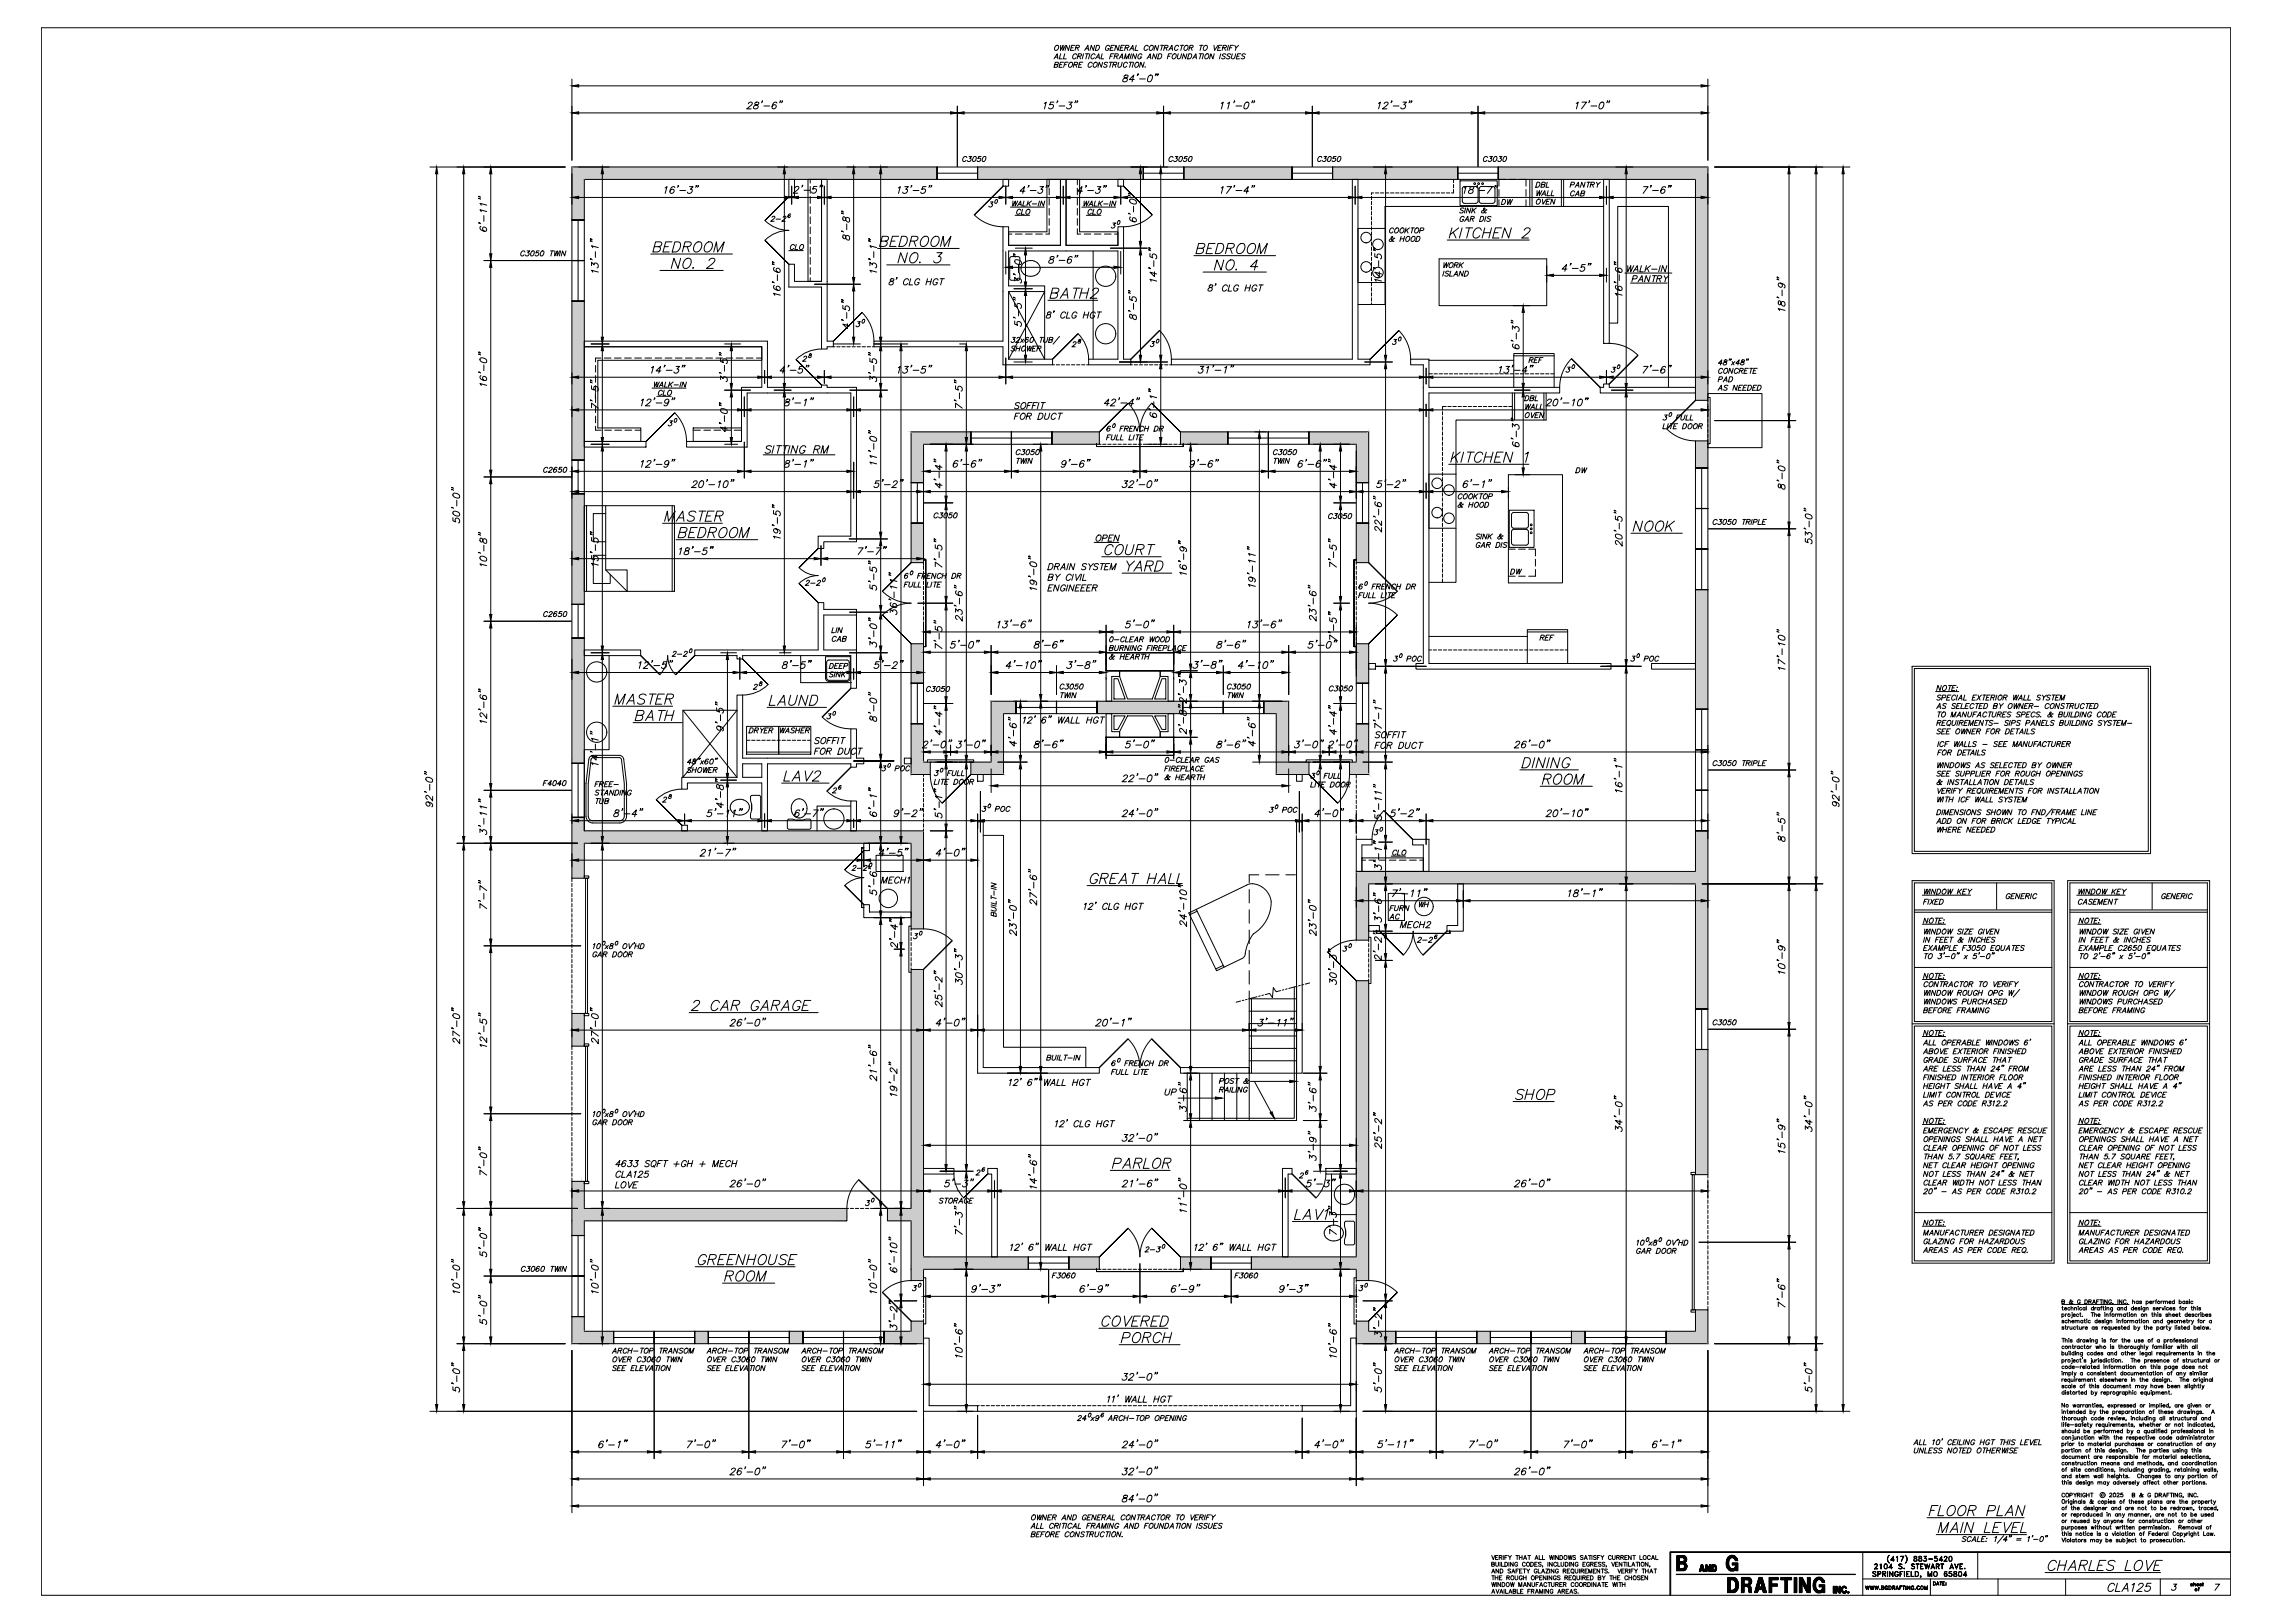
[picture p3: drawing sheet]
<svg xmlns="http://www.w3.org/2000/svg" width="1067mm" height="762mm" viewBox="0 0 1067 762" stroke-linecap="round" stroke-linejoin="round" font-family="sans-serif">
<!-- layer: BORDERLINE -->
<path d="M19 13h1028v736h-1028zM1047 729h-263v20" fill="none" stroke="#000" stroke-width=".47"/>
<!-- layer: A-Wall -->
<g fill="#ccc" stroke="#ccc" stroke-width=".47">
<path d="M643 625l12 6v-6zM643 625l12 6h-18z"/>
<path d="M693 625l7 6v-6zM693 625l7 6h-7z"/>
<path d="M738 625l6 6v-6zM738 625l6 6h-6z"/>
<path d="M782 625l20 6-6-6zM782 625l20 6h-20z"/>
<path d="M796 615v10l6-10zM802 615v16l-6-6z"/>
<path d="M796 493v58l6-58zM802 493v58h-6z"/>
<path d="M798 413l-2 2v59zM798 413v61h-2z"/>
<path d="M798 413v61l4-59zM802 415v59h-4z"/>
<path d="M796 390v19l2-19zM798 390v23l-2-4z"/>
<path d="M798 390v23l4-23zM802 390v25l-4-2z"/>
<path d="M796 277v56l6-56zM802 277v56h-6z"/>
<path d="M796 207v13l6-13zM802 207v13h-6z"/>
<path d="M802 78l-6 6v104zM802 78v110h-6z"/>
<path d="M704 78v6h92zM704 78h98l-6 6z"/>
<path d="M626 78v6h58zM626 78h58v6z"/>
<path d="M556 78v6h51zM556 78h51v6z"/>
<path d="M459 78v6h78zM459 78h78v6z"/>
<path d="M269 78l5 6h166zM269 78h171v6z"/>
<path d="M274 573l-1 7h1zM273 571l1 2-1 7z"/>
<path d="M273 571l-4 9h4zM269 573l4-2-4 9z"/>
<path d="M274 618l-5 13 5-6zM269 618h5l-5 13z"/>
<path d="M274 84l-5 19h5zM269 78l5 6-5 19z"/>
<path d="M274 141l-5 75h5zM269 141h5l-5 75z"/>
<path d="M274 232l-5 52h5zM269 232h5l-5 52z"/>
<path d="M274 300l-5 58h5zM269 300h5l-5 58z"/>
<path d="M274 384l-1 10 1-4zM273 384h1l-1 10z"/>
<path d="M273 384l-4 12 4-2zM269 384h4l-4 12z"/>
<path d="M274 396l-1 16h1zM273 394l1 2-1 16z"/>
<path d="M273 394l-4 18h4zM269 396l4-2-4 18z"/>
<path d="M274 476l-5 15h5zM269 476h5l-5 15z"/>
<path d="M274 555l-1 16 1-4zM273 555h1l-1 16z"/>
<path d="M273 555l-4 18 4-2zM269 555h4l-4 18z"/>
<path d="M274 625l14 6v-6zM274 625l14 6h-19z"/>
<path d="M326 625l7 6v-6zM326 625l7 6h-7z"/>
<path d="M371 625l6 6v-6zM371 625l6 6h-6z"/>
<path d="M415 625l19 6-6-6zM415 625l19 6h-19z"/>
<path d="M428 455v112l1-112zM429 455v116l-1-4z"/>
<path d="M429 455v116l5-116zM434 455v118l-5-2z"/>
<path d="M434 390l-6 6v40zM434 390v46h-6z"/>
<path d="M428 620v5l6-5zM428 625l6-5v11z"/>
<path d="M428 596v5l4-7zM432 594v7h-4z"/>
<path d="M432 594v7l2-5zM434 596v5h-2z"/>
<path d="M429 571l-1 2v23zM429 571v24l-1 1z"/>
<path d="M429 571v24l3-22zM432 573v21l-3 1z"/>
<path d="M432 573v21l2-21zM434 573v17l-2 4z"/>
<path d="M428 340v24l6-24zM434 340v18l-6 6z"/>
<path d="M428 302v19l6-19zM434 302v19h-6z"/>
<path d="M428 246v18l6-18zM434 246v18h-6z"/>
<path d="M428 203v24l6-18zM434 209v18h-6z"/>
<path d="M428 203l28 6v-6zM428 203l28 6h-22z"/>
<path d="M494 203l22 6v-6zM494 203l22 6h-22z"/>
<path d="M554 203l23 6v-6zM554 203l23 6h-23z"/>
<path d="M615 203l22 6 6-6zM615 203l22 6h-22z"/>
<path d="M643 203l-6 24h6zM643 203l-6 24v-18z"/>
<path d="M643 246l-6 18h6zM637 246h6l-6 18z"/>
<path d="M643 302l-6 19h6zM637 302h6l-6 19z"/>
<path d="M643 340l-6 18 6 6zM637 340h6l-6 18z"/>
<path d="M643 415l-6 26h6zM637 409l6 6-6 26z"/>
<path d="M643 460l-5 134 5 2zM638 460h5l-5 134z"/>
<path d="M638 460l-1 130 1 4zM637 460h1l-1 130z"/>
<path d="M643 596l-5 5h5zM638 594l5 2-5 5z"/>
<path d="M638 594l-1 7h1zM638 594l-1 7v-5z"/>
<path d="M643 620l-6 11 6-6zM637 620h6l-6 11z"/>
<path d="M434 590l49 4v-4zM434 590l49 4h-51z"/>
<path d="M432 594l51 2v-2zM432 594l51 2h-49z"/>
<path d="M502 590l14 6v-6zM502 590l14 6h-14z"/>
<path d="M554 590l15 6v-6zM554 590l15 6h-15z"/>
<path d="M588 590l50 4-1-4zM588 590l50 4h-50z"/>
<path d="M588 594l49 2 1-2zM588 594l49 2h-49z"/>
<path d="M593 329v6h6zM593 329h12l-6 6z"/>
<path d="M515 329v6h40zM515 329h40v6z"/>
<path d="M465 329l6 6h6zM465 329h12v6z"/>
<path d="M471 335l-6 23 6 6zM465 329l6 6-6 23z"/>
<path d="M605 329l-6 6v29zM605 329v29l-6 6z"/>
<path d="M634 358v6h9zM634 358h3l6 6z"/>
<path d="M605 358l-6 6h16zM605 358h10v6z"/>
<path d="M456 358v6h15zM456 358h9l6 6z"/>
<path d="M434 358l-6 6h9zM434 358h3v6z"/>
<path d="M274 567l124 4v-4zM274 567l124 4h-125z"/>
<path d="M273 571l125 2v-2zM273 571l125 2h-124z"/>
<path d="M417 567l12 4-1-4zM417 567l12 4h-12z"/>
<path d="M417 571l11 2 1-2zM417 571l11 2h-11z"/>
<path d="M274 390l156 4 4-4zM274 390l156 4h-157z"/>
<path d="M273 394l155 2 2-2zM273 394l155 2h-154z"/>
<path d="M637 409l161 4-2-4zM637 409l161 4h-157z"/>
<path d="M641 413l155 2 2-2zM641 413l155 2h-153z"/>
</g>
<g fill="none" stroke="#000" stroke-width=".47">
<path d="M269 78h171v6h-166v19h-5zM459 78h78v6h-78zM556 78h51v6h-51zM626 78h58v6h-58zM704 78h98v110h-6v-104h-92zM370 84h3v8h-3zM379 84h7v48h-7zM380 84v2M380 88v3M380 92v3M380 97v3M386 84h2v76h3v3h-3v1h-2v-29h-16v-11h3v8h13z"/>
<path d="M471 84h3v3h-3zM492 84h6v31h-24v-6h18zM493 84v3M493 88v4M493 93v3M493 98v3M501 84h6v25h18v6h-24zM506 84v3M506 88v4M506 93v3M506 98v3M525 84h3v3h-3z"/>
<path d="M753 84h3v77h-3zM380 102v3M380 107v3M380 111v4M380 116v3M474 110h1M477 110h3M482 110h3M486 110h3M493 107v3h-2M493 103v3M498 115h-24v-9h-3v54h-61v3h61v8h23v-2h-20v-32h17v-3h-17v-16h51v51h-14v2h20v-2h-3v-63h-3v9h-24"/>
<path d="M498 115v-31h3v31M506 107v3h1M506 103v3M509 110h3M514 110h3M519 110h3M523 110h2M380 121v3M380 126v3M380 130v2M269 141h5v75h-5zM274 160h86v22h26v-1h2v1h14v72h-15v4h-3v-6h15v-67h-48v25h-29v-3h26v-25h10v-19h-84z"/>
<path d="M274 163h84v6h-77v32h20v6h-27zM280 172v3M280 176v3M282 168h-2v2M284 168h3M289 168h3M293 168h3M298 168h3M303 168h3M308 168h3M312 168h3M317 168h3"/>
<path d="M322 168h3M327 168h3M331 168h4M336 168h3M341 168h3M346 168h3M350 168h4M355 168h3M550 169h85v-85h3v85h5v2h-93zM662 169h9v13h61v3h-61v127h85v2h-91v-2h3v-141h-6zM280 181v3M280 186v3"/>
<path d="M280 191v3M280 195v4M753 180h3v2h40v3h-45v-3h2zM274 207h29v3h-29zM280 200v2h2M284 202h3M289 202h3M293 202h4M298 202h3M325 201h23v6h-23zM325 202h4M330 202h4"/>
<path d="M335 202h3M340 202h3M345 202h3M428 203h28v6h-22v18h-6zM494 203h22v6h-22zM554 203h23v6h-23zM615 203h28v24h-6v-18h-22zM796 207h6v13h-6zM269 232h5v52h-5zM428 246h6v18h-6zM637 246h6v18h-6zM796 277h6v56h-6z"/>
<path d="M269 300h5v58h-5zM274 305h27v3h-27zM326 305h58v-22h3v3h15v3h-15v16h15v18h-3v-15h-50v1h-3v-1h-20zM428 302h6v19h-6zM519 315h7v3h-4v11h-3zM545 315h6v14h-3v-11h-3zM637 302h6v19h-6zM643 312h3v2h-3zM775 312h21v2h-21zM346 326h3v30h50v-14h3v14h4v3h-4v1h-3v-1h-39v31h-2v-22h-35v3h-3v-6h26zM428 340h6v18h3v6h-9zM465 329h12v6h-6v29h-15v-6h9z"/>
<path d="M515 329h40v6h-40zM519 335h3v9h4v2h-7zM548 335h3v11h-6v-2h3zM593 329h12v29h10v6h-16v-29h-6zM637 340h6v24h-9v-6h3zM349 359h9v6h-9zM425 356h3v3h-3zM399 376h3v14h-3zM459 364h3v3h-3zM609 364h2v3h-2zM269 384h5v6h160v46h-6v-40h-154v16h-5zM320 387h3v3h-3z"/>
<path d="M406 396h2v3h-2zM459 386h3v115h54v3h-57zM609 386h2v118h-2zM637 394h7v3h-5v12h-2zM663 394h8v15h-3v-12h-5zM637 409h159v-19h6v84h-6v-59h-153v26h-6zM639 403h29v6h-29zM639 404h2M643 404h3M648 404h3M652 404h3M657 404h3"/>
<path d="M662 404h3M667 404h1M684 415h3v22h-8v-2h5zM406 425h2v3h20v3h-22zM643 435h5v2h-5zM428 455h6v135h49v6h-49v5h-6v-28h-11v-6h11zM269 476h5v15h-5zM637 460h6v141h-6v-5h-49v-6h49zM796 493h6v58h-6zM554 501h33v3h-33zM269 555h5v12h124v6h-124v7h-5zM434 549h14v2h-14z"/>
<path d="M464 549h4v41h-2v-39h-2zM602 549h5v2h-2v39h-3zM623 549h14v2h-14zM502 590h14v6h-14zM554 590h15v6h-15zM269 618h5v7h14v6h-19zM326 625h7v6h-7zM371 625h6v6h-6zM415 625h13v-5h6v11h-19zM434 628h2v32h23v3h-25zM634 628h3v35h-26v-3h23zM637 620h6v5h12v6h-18z"/>
<path d="M693 625h7v6h-7zM738 625h6v6h-6zM782 625h14v-10h6v16h-20z"/>
</g>
<!-- layer: A-Door -->
<g fill="none" stroke="#000" stroke-width=".47">
<path d="M370 92l-11 12zM471 87l-14 14zM528 87l13 14zM359 113l11 11zM359 104a16 16 0 0 0 11 4 16 16 0 0 0-11 5M457 101a19 19 0 0 0 14 5M541 101a19 19 0 0 1-13 5M405 147a19 19 0 0 1 5 13M405 147l-14 13zM506 157l4 5 1 7M544 155a19 19 0 0 1 6 14M544 155l-13 14z"/>
<path d="M657 155a19 19 0 0 1 5 14M657 155l-14 14zM374 169l12 12zM386 164l-7 1-5 4M494 169l12-12zM738 168l13 14zM738 168a19 19 0 0 0-6 14M756 161a19 19 0 0 1 13 6M317 194a19 19 0 0 1 5 13M317 194l-14 13zM530 189a19 19 0 0 1 5 14 19 19 0 0 1 6-14M530 189l-14 14z"/>
<path d="M541 189l13 14zM756 180l13-13zM796 188l-13 13zM802 187h1v21h-1M783 201a19 19 0 0 0 13 6M375 267l9-9zM375 274l9 9zM375 267a13 13 0 0 0 9 3 13 13 0 0 0-9 4M414 278l14-14zM414 278a19 19 0 0 0 14 5 19 19 0 0 0-14 6M643 264l13 14zM656 278a19 19 0 0 1-13 5 19 19 0 0 1 13 6"/>
<path d="M414 289l14 13zM301 308l9 9zM313 308a13 13 0 0 1-3 9M314 308a13 13 0 0 0 3 9M326 308l-9 9zM349 309l12 12zM643 302l13-13zM651 313h19zM752 313h19zM361 321l-6 4-6 1M386 337a19 19 0 0 0 13 5M399 323l-13 14z"/>
<path d="M401 357h19zM435 358v-1h22v1M613 358v-1h22v1M308 375l12 12zM320 371l-6 1-6 3M388 371a16 16 0 0 0 11 5M399 360l-11 11zM437 364a19 19 0 0 0 5 13M442 377l14-13zM460 372v19zM610 372v19zM615 364l13 13z"/>
<path d="M634 364a19 19 0 0 1-6 13M650 381l13 13zM650 381a19 19 0 0 0-6 13M274 411h2v1h-2zM275 412h1v64h-1zM397 408l9-9zM397 416l9 9zM397 408a13 13 0 0 0 9 4 13 13 0 0 0-9 4M428 435h-1v21h1M434 436a19 19 0 0 1 13 6M648 437l11 11zM434 455l13-13z"/>
<path d="M623 447l14 13zM637 441a19 19 0 0 0-14 6M643 440h1v22h-1M659 448a16 16 0 0 0 5-11 16 16 0 0 0 4 11M668 448l11-11zM274 476h2v1h-2zM274 490h2v1h-2zM275 491h1v64h-1zM530 488a19 19 0 0 1 5 13 19 19 0 0 1 6-13M530 488l-14 13zM541 488l13 13zM274 555h2v1h-2z"/>
<path d="M403 554l14 13zM403 554a19 19 0 0 0-5 13M448 551a16 16 0 0 0 5 11M607 551l11 11zM623 551a16 16 0 0 1-5 11M794 550h2v1h-2zM795 551h1v64h-1zM453 562l11-11zM530 577a19 19 0 0 1 5 13 19 19 0 0 1 6-13M530 577l-14 13zM541 577l13 13zM434 600h1v22h-1"/>
<path d="M637 600h-1v22h1M414 607l14 13zM428 601a19 19 0 0 0-14 6M643 601a19 19 0 0 1 13 6M794 615h2v1h-2zM643 620l13-13z"/>
</g>
<!-- layer: 0 -->
<g fill="none" stroke="#000" stroke-width=".47">
<path d="M686 85h17v12h-17zM687 88h6h1v6v1h-6h-1zM695 88h6h1v6v1h-6h-1zM718 84v13M719 84v13M733 84v13M734 84v13h-84v46h-12M734 97h19M513 118v51M650 107h-12v26h12M418 131v1a1.2 1.2 0 0 1 1 0 1.2 1.2 0 0 1 0 2h-1a1.1 1.1 0 0 1 0-2 1.1 1.1 0 0 1 1 0l1-1zM421 130v1"/>
<path d="M427 132a1.5 1.5 0 0 0-3 0 1.3 1.3 0 0 0 1 2l1-1M428 131l-1 3h1M432 132a1.3 1.3 0 0 0-2 0 1.3 1.3 0 0 0 1 2l1-1h-1M435 132h2M436 131l-1 3M437 131v3M440 132a1.3 1.3 0 0 0-2 0 1.3 1.3 0 0 0 1 2l1-1h-1M441 131h2M442 131v3M474 137l17 32v-32l-17 32M568 134a1.2 1.2 0 0 1 1 1 1.2 1.2 0 0 1 0 2h-1a1.1 1.1 0 0 1-1-2 1.1 1.1 0 0 1 2 0v-1zM571 133l-1 1"/>
<path d="M576 134a1.3 1.3 0 0 0-2 1 1.3 1.3 0 0 0 1 2l1-1M577 134v3h1M582 134a1.6 1.6 0 0 0-3 1 1.3 1.3 0 0 0 1 2l1-1M585 135h2M585 134l-1 3M587 134l-1 3M590 134a1.3 1.3 0 0 0-2 1 1.3 1.3 0 0 0 1 2l1-1h-1M591 134h2M592 134l-1 3M676 122h50v21h-50zM492 147a1.2 1.2 0 0 1 1 1 1.2 1.2 0 0 1 0 1h-1a1.1 1.1 0 0 1 0-1 1.1 1.1 0 0 1 1 0v-1zM495 146v1"/>
<path d="M500 147a1.3 1.3 0 0 0-2 0 1.3 1.3 0 0 0 1 2h1M501 146v3h1M506 147a1.3 1.3 0 0 0-2 0 1.3 1.3 0 0 0 0 2l1-1M509 148h2M509 146v3M511 146l-1 3M514 147a1.3 1.3 0 0 0-2 0 1.3 1.3 0 0 0 1 2l1-1h-1M515 146h2M516 146l-1 3M756 152h4v-55h23v85M671 169h40M711 167h19"/>
<path d="M477 195h1M479 194h-2l-1 3M479 189h-1h-1v1l1 1a1 1 0 0 1 0 1 1 1 0 0 1-2 0M480 194h1a1.4 1.4 0 0 1 0 2 1.4 1.4 0 0 1-2 0zM480 189h1a1.4 1.4 0 0 1 0 2 1.4 1.4 0 0 1-2 0zM482 195h2v-1h-1l-1 3M482 190h2M483 195l1 2M485 189h-2l-1 3M485 190h1M487 189h-2v3M488 189l-1 3"/>
<path d="M488 194h1a1.7 1.7 0 0 1 0 2 1.7 1.7 0 0 1-2 1zM489 189h2M490 189l-1 3M491 194l-1 2 1 1 1-1 1-2M496 195a1.3 1.3 0 0 0-2 0 1.3 1.3 0 0 0 1 2l1-1M497 194h2M498 194l-1 3M710 185v12M711 182v-16h19v16M711 185v12M725 185v12M726 185v12h-42v76h-13"/>
<path d="M802 185h25v25h-25zM274 237h43v41h-43zM275 237v41M284 237v31M316 237v41M684 223h-13v25h13M708 223h26v51h-26zM709 240h11v17h-11zM284 241h-5v13h5M710 241h1h6l1 1-1 6h-7v-1zM710 249h1h6l1 1-1 6h-7v-1zM284 261h-5v13h8v-4"/>
<path d="M284 268h10v10zM492 271h2l1-1h-2l-1 2h2v-1M492 276h2M493 265h1a1.7 1.7 0 0 1 0 2 1.7 1.7 0 0 1-2 1zM495 275h-2l-1 2h2M495 266h2v-1h-1l-1 3M496 270v1l2-1M496 266l1 2M496 271v1M497 275v2l-2-2v2M498 268l2-3v3M498 267h2"/>
<path d="M500 275a1.3 1.3 0 0 0-2 1 1.3 1.3 0 0 0 1 1l1-1h-1M501 275v2M502 265l-1 3M503 270a1.3 1.3 0 0 0-2 1 1.3 1.3 0 0 0 1 1h1M504 270l-1 2M504 275v2l-2-2v2M505 265l-1 3-1-3-1 3M505 270v2l2-2M505 276h1M507 275h-1l-1 2h2M508 276h1M508 270l-1 2"/>
<path d="M509 270l-1 2h2M510 275h-2l-1 2h2M510 265h-2v1h2a1.1 1.1 0 0 1-1 2 1 1 0 0 1-1-1M510 276h2M511 265l1 1 1-1M512 266v2M513 275h-2l-1 2h2M513 276h2v-1h-2v2M514 276l1 1M516 265h-1h-1v1h1a1 1 0 0 1 0 2 1.1 1.1 0 0 1-2-1M517 265h2M518 265l-1 3"/>
<path d="M519 266h1M521 265h-2l-1 3h2M521 268l1-3v3l2-3-1 3M402 289v16M671 299h46M717 297h19M286 308v44h-12v38M376 308v13h24M519 306v9h32h-32v-9h32v9v-9zM519 315h.1M519 306h.1M523 319h2l3 9h-5z"/>
<path d="M526 315h19v3l-4 10h-12l-3-10zM546 319h1v9h-5zM551 315h.1M551 306h.1M717 312v-16h19v16M321 333h25l-25 32zM321 333l25 32M481 337h1l-1 3M483 337h1h1l-3 3h2M486 336v1M491 337a1.6 1.6 0 0 0-2 1 1.6 1.6 0 0 0 1 2 .9 .9 0 0 0 1-1 .9 .9 0 0 0-1-1l-1 1M493 336l-1 1"/>
<path d="M494 336l-1 1M497 337v3l2-3-1 3 2-3M500 340l2-3v3M500 339h2M504 337l-1 3h1M506 337l-1 3h2M511 338h1M511 337l-1 3M513 337l-1 3M516 337a1.3 1.3 0 0 0-2 1 1.3 1.3 0 0 0 1 2l1-2h-1M517 337h2M518 337l-1 3"/>
<path d="M523 336h5l-3 6h-2zM529 336h12l4 8v2h-19v-2zM542 336h5v6h-1zM277 355h2h12l2 1a110 110 0 0 1 1 28l-1 1-1 1h-14a3 3 0 0 1-3-3v-15l1-11zM278 356h13h1a108 108 0 0 1 1 28l-1 1h-1h-13h-1l-1-1a109 109 0 0 1 2-28zM383 353h1M385 351h-2l-1 3M385 347l-1-1-1 1 1 1a1 1 0 0 1 0 1 1 1 0 0 1-2 0M386 352l1-1a1.4 1.4 0 0 1 0 2 1.4 1.4 0 0 1-2 0zM386 347l1-1a1.4 1.4 0 0 1 1 2 1.5 1.5 0 0 1-3 0zM388 353l2-1-1-1-1 3M389 348h1"/>
<path d="M389 353l1 1M391 346h-2l-1 3M391 348h1M393 346h-2v3M394 346l-1 3M394 351h1a1.7 1.7 0 0 1 0 2 1.7 1.7 0 0 1-2 1zM395 346h2M396 346l-1 3M397 351v2v1h1l1-3M402 352a1.3 1.3 0 0 0-2 0 1.3 1.3 0 0 0 1 2l1-1M403 351h2M404 351l-1 3"/>
<path d="M519 346v9h32v-9h-32h32v9h-32zM519 346h.1M519 355h.1M551 346h.1M551 355h.1M646 350h1M648 349h-2v2M648 344h-2v1h2a1 1 0 0 1-1 1 1 1 0 0 1-1 0M649 349h1a1.4 1.4 0 0 1 0 2 1.4 1.4 0 0 1-2 0zM649 344h1a1.4 1.4 0 0 1 1 2 1.4 1.4 0 0 1-2 0zM652 350h1l1-1h-2l-1 2M652 345h1"/>
<path d="M652 350l1 1M654 344h-2l-1 2M654 345h1M656 344h-1l-1 2M657 344l-1 2M657 349h1a1.7 1.7 0 0 1 1 2 1.7 1.7 0 0 1-2 0zM658 344h2M659 344l-1 2M660 349v2h1l1-2M665 349a1.3 1.3 0 0 0-2 0 1.3 1.3 0 0 0 1 2h1M666 349h2M667 349l-1 2"/>
<path d="M405 398v28v-28h1h-1v28h1h-1M462 392h9v100h39v9M411 402h13v7h-13zM652 419h7v13h-7zM509 425l1-1-1 3M512 425a.9 .9 0 0 1 0-1 .9 .9 0 0 1 1 1l-2 2h2M515 424h-1M520 425a1.3 1.3 0 0 0-2 0 1.3 1.3 0 0 0 1 2l1-1M521 424l-1 3h2M525 425a1.3 1.3 0 0 0-2 0 1.3 1.3 0 0 0 1 2l1-1h-1M529 425h2M529 424l-1 3"/>
<path d="M531 424l-1 3M534 425a1.3 1.3 0 0 0-2 0 1.3 1.3 0 0 0 1 2l1-1h-1M535 424h2M536 424l-1 3M583 470l-3 1M584 470h-1M586 469h-1M587 475h22M588 469v35M590 468l-4 1M592 468h-1M593 467h-1"/>
<path d="M601 465l-2 1-1-2-1 4-1-2-2 1M603 465h-1M604 464h.1M608 463v62h-51M609 463v63h-52v-22M609 469h-22v35h22v-3M609 463l-4 1M611 463h-1M612 462h-1M615 462h-2M587 498h22M587 492h22"/>
<path d="M587 486h22M587 481h22M474 507h1l-1 3M476 507a.9 .9 0 0 1 1 0 .9 .9 0 0 1 1 0l-2 3h2M480 506l-1 1M485 507a1.6 1.6 0 0 0-2 1 1.6 1.6 0 0 0 0 2 .9 .9 0 0 0 1-1 .9 .9 0 0 0 0-1l-1 1M486 506v1M487 506v1M491 507l-1 3 2-3v3l1-3M493 510l2-3v3M494 509h1M497 507l-1 3h2"/>
<path d="M499 507v3h1M504 508h2M504 507l-1 3M506 507l-1 3M509 507a1.3 1.3 0 0 0-2 1 1.3 1.3 0 0 0 1 2l1-1h-1M510 507h2M511 507l-1 3M548 511l-1 2 1 1h1v-3M550 513h2v-1l-1-1-1 3M553 516h18M563 504v22M569 504v22"/>
<path d="M575 504v22M581 504v22M587 504v22M496 527l1-1-1 3M498 527l1-1 1 1-3 2h2M501 526h.1M507 527a1.3 1.3 0 0 0-2 0 1.3 1.3 0 0 0 0 2l1-1M508 526l-1 3h2M512 527a1.3 1.3 0 0 0-2 0 1.3 1.3 0 0 0 1 2l1-1h-1M515 528h2M516 526l-1 3M517 526v3"/>
<path d="M520 527a1.3 1.3 0 0 0-2 0 1.3 1.3 0 0 0 1 2l1-1M522 526h1M522 526v3M290 555l-1 3h2M291 547h-2l2-2-1 3M292 551a1.5 1.5 0 0 0-3 0 1.3 1.3 0 0 0 1 2l1-1M292 555h1a1.4 1.4 0 0 1 1 2 1.4 1.4 0 0 1-2 0zM293 550l-1 3h1M294 545a1.6 1.6 0 0 0-2 1 1.6 1.6 0 0 0 1 2 .9 .9 0 0 0 1-1 .9 .9 0 0 0-1-1l-1 1M294 553l2-3v3M295 552h1M295 555v3l2-3"/>
<path d="M295 545h2l-1 1a1.1 1.1 0 0 1 0 2 1.1 1.1 0 0 1-1-1M297 556h2M298 550h1l-1 3M298 545h2l-1 1a1.1 1.1 0 0 1 0 2 1.1 1.1 0 0 1-2-1M300 555h-2l-1 3h2M300 551l1-1h1l-3 3h2M305 550h-2v1a1 1 0 0 1 2 0 1.4 1.4 0 0 1-2 2l-1-1M305 545h-2v1l2 1a1 1 0 0 1-1 1 1 1 0 0 1-1-1M306 545h2a1.4 1.4 0 0 1 0 2 1.4 1.4 0 0 1-2 0zM307 547v1M309 546h1M311 545h-2l-1 3"/>
<path d="M312 545h2M313 545l-1 3M316 547h3M318 545l-1 3M322 546a1.3 1.3 0 0 0-2 0 1.3 1.3 0 0 0 1 2l1-1h-1M323 546h2M323 545v3M325 545v3M329 547h2M330 545v3M334 548l1-3 1 3 1-3v3M338 546h1"/>
<path d="M340 545h-1l-1 3h2M343 546a1.3 1.3 0 0 0-2 0 1.3 1.3 0 0 0 1 2l1-1M344 546h2M344 545l-1 3M346 545l-1 3M475 585v-1v3M477 585a.9 .9 0 0 1 1-1 .9 .9 0 0 1 1 1l-3 2h2M480 584h.1M485 585v-1a1.6 1.6 0 0 0-2 1 1.6 1.6 0 0 0 1 2 .9 .9 0 0 0 1-1 .9 .9 0 0 0-1-1l-1 1M487 584h-1M488 584h-1M491 584v3l2-3-1 3 2-3"/>
<path d="M494 587l2-3v3M494 586h2M498 584l-1 3h1M500 584l-1 3h2M505 586h1M505 584l-1 3M507 584l-1 3M510 585a1.3 1.3 0 0 0-2 0 1.3 1.3 0 0 0 1 2l1-1h-1M511 584h2M512 584l-1 3M561 585l1-1-1 3M563 585a.9 .9 0 0 1 1-1 .9 .9 0 0 1 1 1l-2 2h2"/>
<path d="M567 584h-1M572 585v-1a1.6 1.6 0 0 0-2 1 1.6 1.6 0 0 0 0 2 .9 .9 0 0 0 1-1 .9 .9 0 0 0 0-1l-1 1M573 584h.1M574 584h.1M578 584v3l1-3v3l1-3M580 587l2-3v3M581 586h1M584 584l-1 3h2M586 584v3h1M591 586h2M591 584v3M593 584v3"/>
<path d="M596 585a1.3 1.3 0 0 0-2 0 1.3 1.3 0 0 0 1 2l1-1h-1M597 584h2M598 584v3M968 611h1v-1h-1v2h1v-1M968 617h1v1h-1M968 617v2M968 612h32M968 614h1M968 613l1 2M969 614h1l-1 1h1M970 617v1M970 617h.1"/>
<path d="M971 619v2M972 614h-1v1h1M972 614h1v1M972 613v2M973 616h.1M973 617v2M973 611l-1 1 1-1-1-1v1l1 1M973 617h1l-1 1h1M974 614h1v1M974 614v1M974 620v1M976 613h.1"/>
<path d="M976 614v1M976 617h-1v1h1M977 617h.1M977 611a.7 .7 0 0 0-1 0 .7 .7 0 0 0 0 1 .7 .7 0 0 0 1 0l-1-1M977 616v2M977 614h-1l1 1M978 618h.1M978 620v1M979 620h.1M979 619v2M979 610l1 1v1h-1zM979 614h-1v1h1"/>
<path d="M979 614v1M980 613v2M980 619h.1M980 620v1M981 611h1v-1h-1v2M981 611l1 1M982 616h1M982 616v2M983 612v-2l1 2M983 611h1M983 614h-1v1h1M983 613v2"/>
<path d="M983 617h1v1M983 616v2M984 614v1M984 614h.1M984 611h1M985 619v2M985 617h1l-1 1h1M986 610h-2v2M986 614h-1v1h1M986 614v1M986 610h1M986 614h1"/>
<path d="M987 610v2M987 613v2M987 614h1M988 610v2M988 613v2M988 616h.1M988 617v1M988 619h.1M988 620v1M989 613h.1M989 614v1M989 617h1v1"/>
<path d="M989 617v1M989 614h1v1M989 610v2l-1-2v2M990 620v2h-1M991 617h.1M991 620v1M991 616v2M991 611a.7 .7 0 0 0-1 0 .7 .7 0 0 0 0 1 .7 .7 0 0 0 1 0v-1M992 614v2h-1M992 614h-1v1h1M992 612h.1M993 617v1"/>
<path d="M994 617h-1M994 619h.1M994 620v1M994 617h1v1M994 617v1M994 610v2M995 620v1M995 614h-1l1 1M995 614v1M995 617h1v1M996 614h1v1M996 614v1"/>
<path d="M996 620h1M996 610v2l-1-2v2M997 619v2M998 617h-1v1h1M998 617v1M998 611a.7 .7 0 0 0-1 0 .7 .7 0 0 0 0 1 .7 .7 0 0 0 1 0M998 614h-1l1 1M998 613v2M999 617h.1M999 616v2M999 612h.1M999 620v1"/>
<path d="M1000 620h-1M1000 616h.1M1000 617v1M1000 620v1M1001 611h1v1M1001 610v2M1002 614h-1v1h1M1002 613v2M1002 617h1v1M1002 617v1M1002 614h1l-1 1h1M1004 620v1"/>
<path d="M1004 611h-1v1h1M1004 611v1M1004 620h1M1005 619v2M1005 614h-1l1 1h-1M1005 613h.1M1005 614v1M1006 611h-1l1 1h-1M1005 619h.1M1006 620v1M1007 617h1v1M1007 617v1"/>
<path d="M1007 614v2h-1M1007 614h-1v1h1M1008 611h1l-1 1M1008 614h1v1M1008 611v2M1008 614v1M1008 620v1M1009 611h1l-1 1h1M1010 617h1M1011 616v2M1011 611v1M1012 617v1"/>
<path d="M1012 616v2M1012 611h-1M1012 614h-1l1 1h-1M1012 611h1M1012 620v1M1012 614h1v1M1013 610l-1 2M1013 620v1M1013 616h.1M1013 617v1M1014 614v1M1015 614h-1"/>
<path d="M1015 611v1M1015 617h-1l1 1h-1M1015 614l1 1v-1M1015 611h.1M1015 619v2M1016 611h1v1M1016 611v1M1016 613h.1M1017 614v1M1017 611h1v1M1018 617h-1l1 1h-1M1018 614h-1l1 1"/>
<path d="M1018 611h1l-1 1h1M1018 617h1v1M1018 616v2M1019 620v2h-1M1019 614h1h-1v1h1M1020 617h1l-1 1h1M1021 611h-1v1h1M1021 610v2M1021 614h-1l1 1h-1M1022 617h1h-1v1h1M1022 620v1M1023 617h1"/>
<path d="M1023 611h1v1h-1M1023 610v2M1023 616l1 2M1023 614h1M1024 613v2M1026 611h-1v1h1M1026 611v1M1026 614v1M1027 620h.1M1027 614h-1M1027 619v2M1027 617h-1v1h1"/>
<path d="M1027 616v2M1027 611v1h-1M1028 617h1h-1v1h1M1028 620v1M1028 610h.1M1028 611v1M1028 620h.1M1029 614h.1M1029 620l1 1v-1M1029 613l1 2M1030 611h-1v1h1M1030 614h1v1"/>
<path d="M1030 613v2M1030 617h-1l1 1h-1M1032 617h-1v1h1M1032 613h.1M1032 614v1M1032 620h1M1032 617v1M1033 619l-1 2M1033 617h-1M1033 614h-1l1 1h-1M1033 616h.1M1033 617v1"/>
<path d="M1034 617h1v1h-1M1034 616v2M1035 620v1M1035 620h.1M1036 617h1h-1v1h1M1038 617h-1l1 1h-1M1038 620v1M968 635h1v1h-1M968 639h1v1l-1-1M968 634v2M968 638v2M968 628h1"/>
<path d="M969 628v2M969 620h-1l1 1h-1M969 623h-1l1 1h-1M969 632h-1l1 1M970 623h.1M970 629h1v1M970 628v2M970 635v1h1M970 638v2M970 622v2M970 638v1M971 620h-1v1h1"/>
<path d="M971 635v1M971 623v1M971 620h1v1M971 632h1v1M971 632v1M971 628h.1M971 629v1M972 623h-1M971 634h.1M972 635v1M972 623v1h1M972 634v2"/>
<path d="M973 620h1h-1v1h1M973 623v1M973 629h-1l1 1h-1M973 638h.1M973 638v2M973 632h1M973 631l1 2M973 639h1v-1l-1 1h1M974 635h-1v1h1M974 634v2M974 632v1M974 620h1v1"/>
<path d="M974 634h.1M975 635v1M975 623h-1v1h1M975 632h-1M975 635h1v1M975 623h1M975 620h1v1M975 622l1 2M976 639h-1v1l1-1M976 629h-1l1 1M976 628v2M976 623v1h1"/>
<path d="M976 632h-1l1 1M976 632v1M977 638h.1M977 638v2M977 629v1M977 623v1M977 629h.1M978 635v2h-1M978 635h-1v1h1M978 637v1M978 620h-1v1h1M978 632h-1v1h1"/>
<path d="M978 623v1M978 632h1M979 623h-1M979 631v2M979 629h-1v1h1M979 629v1M979 623h1l-1 1h1M979 639v-1v1h-1M980 629v1v-1l1 1v-1M981 635h-1v1h1M981 632v1M982 620h-1h-1l1 1h1"/>
<path d="M981 628h.1M982 629v1M982 632h-1M982 638h.1M982 638v2M982 629h1v1M982 638l1 1M983 623h-1l1 1M983 623v1M983 638v2M984 632v1l1-1v1v-1M984 638v2"/>
<path d="M984 635l-1 1h1M984 634v2M985 620h-1v1h1M985 629v2h-1M985 629h-1v1h1M985 638l-1 1M985 623h-1l1 1h-1M985 636h1v-1l-1 1h1M985 620h1l-1 1h1M985 638h.1M985 638v2M986 632h1v1"/>
<path d="M986 631v2M987 639l-1-1 1 1h-1M987 623v1M987 628h.1M987 629v1M987 635v1h-1M988 623h-1M988 620h-1l1 1h-1M988 623h1l-1 1h1M988 639h-1l1 1v-1M988 638v2M989 629h-1l1 1h-1"/>
<path d="M989 638h.1M989 638v2M990 620h-1v1h1M991 635h-1v1h1M991 635v1M991 620h1v1M991 623h-1v1h1M991 639h-1v1l1-1M991 623v2M991 629h.1M991 631h.1M991 632v1"/>
<path d="M991 635h1v1M991 638h1M991 623v1h1M992 628l-1 2M992 638v2M992 623v1M993 632h-1l1 1h-1M992 638h.1M993 638v2M993 623h1l-1 1h1M993 629v1M994 635h-1v1h1"/>
<path d="M994 634v2M994 629h-1M995 620l1 1M995 632h.1M995 639l1-1v2M995 638v2M995 631v2M995 623v1M996 632h1v1M996 631v2M996 623h1M996 622l1 2"/>
<path d="M996 629h1M997 639h.1M997 628v2M997 623h1l-1 1h1M997 629h1v1M998 635h.1M998 634v2M999 635h1v1M999 634v2M999 629h1l-1 1h1M999 632v1M1000 623h-1v1h1"/>
<path d="M1000 622v2M1000 632h-1M1000 620h1v1M1001 636h1l-1-1v1h1M1001 638h1M1001 620h1v1M1001 638v2M1002 632v1h1M1002 623h1v1h-1M1002 622v2M1002 639l1-1v2M1002 635v1"/>
<path d="M1002 638v2M1002 629v1h1M1003 635l-1 1M1003 632v1M1003 629v1M1004 620h-1v1h1M1004 623v1l1-1M1004 639h1l-1-1v1h1M1004 624v1M1005 632v2h-1M1005 632h-1v1h1M1005 629h-1l1 1h-1"/>
<path d="M1005 634v2M1005 632h1v1M1005 631v2M1005 629h1l-1 1h1M1006 636h1l-1-1v1h1M1007 623h.1M1007 631v2M1007 622v2M1007 639h1v1l-1-1M1007 638v2M1008 632v1l1-1M1008 620h1v1"/>
<path d="M1008 623h1v1M1008 622v2M1008 633v1M1008 635v2h-1M1008 635l-1 1h1M1009 638v2M1009 638v1M1010 623h1h-1v1h1M1010 639h1l-1-1v1h1M1010 635h-1v1h1M1010 635v1M1010 629h1"/>
<path d="M1010 634v2M1011 632h.1M1011 628l-1 2M1011 631v2M1012 620h-1l1 1M1012 639l-1-1 1 1h-1M1013 632h-1v1h1M1013 632v1M1013 620h1v1M1013 623h1l-1 1M1013 639h1l-1-1v1h1M1013 623v2"/>
<path d="M1013 635v1M1013 632h1v1M1014 636h1v-1l-1 1h1M1014 629h-1v1h1M1014 629v1M1014 632h1v1M1014 639l1-1v2M1014 638v2M1015 620h-1l1 1M1015 623h-1l1 1M1015 623v1M1016 631h.1"/>
<path d="M1016 632v1M1016 623v1M1016 629h1v1h-1M1016 629v2M1016 635l-1 1h1M1016 635v2M1016 631v2M1017 623h-1M1017 639h-1v1l1-1M1017 635v1h1M1017 623h1M1017 631h.1"/>
<path d="M1017 632v1M1017 622l1 2M1017 639h1v-1v1M1018 629v1M1018 635v1M1018 623l1 1v-1M1018 629h.1M1019 620h-1v1h1M1019 634h.1M1019 635v1M1019 624l-1 1M1019 632h-1v1h1"/>
<path d="M1019 632v1M1019 620h1l-1 1h1M1020 632v1M1020 635l-1 1M1020 632h.1M1020 636h1v-1v1M1021 629h.1M1021 628v2M1021 622v2M1022 629h1h-1v1h1M1022 635h1v1M1022 635v1"/>
<path d="M1022 622h.1M1022 623v1M1022 632l1 1v-1v1l1-1M1022 638h1M1022 620h1v1M1023 635h1v1M1023 638v2M1023 620h1v1M1024 623h-1l1 1h-1M1024 629h-1l1 1h-1M1024 623h1M1024 631h.1"/>
<path d="M1024 632v1M1024 622l1 2M1025 636h1l-1-1v1h1M1025 632h.1M1025 620h1l-1 1h1M1025 631l1 2M1025 623h1l-1 1h1M1026 629h-1v1M1026 639l-1-1 1 1h-1M1026 632h1v1M1026 631v2M1026 628h.1"/>
<path d="M1026 635h1v1M1026 629v1M1026 635v1M1026 638h1M1027 638v2M1028 638v2M1028 635h.1M1028 623h-1v1h1M1028 622v2M1028 634v2M1028 638v1M1028 629h1v1"/>
<path d="M1028 629v1M1029 638v1h1M1030 621l-1 1M1030 638v2M1030 635h-1l1 1h-1M1030 623h1v1h-1M1030 622v2M1030 632h-1l1 1M1030 632v1M1031 631v2M1031 629h-1v1h1M1031 629v1"/>
<path d="M1031 639h-1l1 1v-1M1032 628v2M1032 631v2M1032 623h1l-1 1h1M1032 638h1M1032 634h.1M1032 638l1 2M1032 635v1M1033 635h1v1M1033 635v1M1033 638v1h1M1033 622v2"/>
<path d="M1034 638v2M1035 638v2M1035 638v1M1036 623v1v-1l1 1v-1M1036 635h1M1036 634l1 2M1037 639h-1v1l1-1M1037 638v2M1037 635h1v1M1037 634v2M1038 638v2M1038 624h.1"/>
<path d="M1038 620h-1l1 1M1039 636h1v-1l-1 1h1M1041 638v2M1042 638l-1 1M520 656l1-1-1 3M522 656l1-1v3M525 655v1M529 655v3l1-3v3l1-3M531 658l2-3v3M532 657h1M535 655l-1 3h2M537 655v3h1"/>
<path d="M542 657h2M542 655v3M544 655v3M547 656a1.3 1.3 0 0 0-2 0 1.3 1.3 0 0 0 1 2l1-1h-1M548 655h2M549 655v3M968 644h.1M968 647v2M968 644v2M969 645l1-1v2M969 647l-1 1M969 644v2"/>
<path d="M969 651h-1l1 1-1-1M969 642h-1l1 1v-1M969 654h-1l1 1v-1M969 653v2M969 648h1v-1l-1 1h1M969 659v2l-1-2v2M970 645l1-1v2M970 653h.1M970 653v2M971 651h-1v1l1-1M971 645h1v1l-1-1M971 654h-1"/>
<path d="M971 644v2M972 648h-1v1l1-1M972 647v2M972 653h1M972 651h-1l1 1v-1M972 653l1 2M972 650v2M972 642h-1l1 1v-1M972 641v2M972 647l1 2v-1M973 650v2M973 642h1v-1l-1 1h1"/>
<path d="M973 644v2M973 659l1 2v-2v2l1-2M973 647v2M973 651h2l-1-1v1h1M974 644v2l1-2M974 647h.1M974 647v2M974 646h.1M975 642h1M975 647v2M975 653v2M975 647v1"/>
<path d="M975 653v1M976 648h1v-1l-1 1h1M976 653h1M976 653l1 2M976 660h-1l1 1v-1M976 659v2M977 641v2M977 659v2M977 654h1v-1l-1 1h1M977 641v1M977 648l1-1v2M977 647v2"/>
<path d="M978 659l-1 1M978 645h-1v1l1-1M978 644v2M978 642h1v-1l-1 1h1M978 659v2M978 650h1M978 648l1-1v2M979 659l-1 1M979 650v2M979 641v2M980 654h-1v1l1-1M980 653v2"/>
<path d="M980 648h1v-1l-1 1h1M980 660h-1l1 1v-1M980 659v2M981 660h1v1M981 659v2M981 650h1M981 645h-1v1l1-1M981 642h-1l1 1v-1M981 641v2M981 650l1 2M982 648v-1l1 2M982 647v2"/>
<path d="M982 641h.1M982 654h1v1l-1-1M982 653v2M982 641v2M982 651h1v1M982 650v2M982 659h1M983 659v2M983 642h1v-1l-1 1h1M983 645l1-1v2M983 644v2M983 647h1"/>
<path d="M983 647l1 2M984 659h.1M984 653v2l1-2M984 659v2M984 650h.1M984 650v2M984 655h.1M984 660h1v-1l-1 1h1M985 651h.1M986 642h-1v1l1-1M986 641v2M986 645l-1-1 1 1h-1"/>
<path d="M986 648h1v-1l-1 1h1M986 644h.1M986 644v2M987 653v2M987 660h-1h1h-1M987 653v1M988 647v2M988 654h1l-1-1v1h1M988 641h.1M988 641v2M988 645l-1-1 1 1h-1M988 642l1-1v2"/>
<path d="M988 644h1M989 651h-1v1l1-1M989 650v2M989 644v2M989 648h-1l1 1-1-1M989 654h1v1l-1-1M989 653v2M990 645h1l-1-1v1h1M990 648h1l-1-1v1h1M990 660h1l-1-1v1h1M990 641h1M991 641l-1 2"/>
<path d="M991 653v2M991 645l1-1v2M991 644v2M991 647l1 2v-2v2l1-2M991 659l1 2M992 653l-1 1M992 651h-1v1l1-1M992 659l-1 2M992 650l1 2v-1M993 660h1l-1 1v-1M993 641v2M993 659v2"/>
<path d="M993 644h.1M993 644l1 2M993 648l1-1v2M993 647v2M993 650v2M993 641v1M994 642l1-1v2M994 641v2M994 651h1v1M994 650v2M994 659v2M995 653v2h-1"/>
<path d="M995 654h-1v1l1-1M995 642l1-1v2M995 648h1v-1l-1 1h1M995 651h1v1M995 659l-1 1M995 653v2M996 660h1l-1-1v1h1M996 653l-1 1M996 647v2M997 651h1l-1-1v1h1M997 645h-1v1l1-1M997 644v2"/>
<path d="M997 647l-1 1M997 654h-1l1 1v-1M997 653v2M998 642h-1v1l1-1M998 648h1l-1-1v1h1M998 641v2M998 654h1v1l-1-1M998 660h-1h1h-1M998 653v2M998 641h1M998 651h1v1M998 650v2"/>
<path d="M998 641l1 2M999 641h.1M999 641v2M1000 660h-1h1h-1M1000 654h1v1M1000 653v2M1000 650h.1M1000 645h-1v1l1-1M1000 660h1v-1l-1 1h1M1000 650l1 2M1001 644v2l1-1M1001 647h.1"/>
<path d="M1001 647v2M1001 648l1-1v2M1001 653h.1M1001 653v2M1002 644v2M1002 642l1-1v2M1002 641v2M1002 645l1-1v2M1003 660h-1v1l1-1M1003 659v2M1003 651h1v1M1003 650v2"/>
<path d="M1003 654h-1v1l1-1M1003 645l1-1v2M1004 651h1v1M1005 647h.1M1005 645h1l-1-1v1h1M1005 647v2M1005 654h1v-1l-1 1h1M1006 648l1-1v2M1006 647v2M1006 645l1-1v2M1006 651h-1l1 1v-1M1006 644v2"/>
<path d="M1006 650v2M1006 659v2M1007 642v-1l1 2M1007 641v2M1007 650l1 2v-2M1007 659l-1 1M1008 648h1l-1-1v1h1M1008 652h-1M1008 654h-1v1l1-1M1008 653v2M1008 644h1M1008 644l1 2"/>
<path d="M1008 653v2l1-1M1009 659h.1M1009 653v2M1009 659v2M1010 641h.1M1010 651h1v1M1010 660h1v1M1010 650v2M1010 659v2M1010 641l1 2M1010 653h.1M1010 653v2"/>
<path d="M1010 645h-1l1 1v-1M1010 644v2M1011 654h1l-1 1v-1M1011 653v2M1011 644h.1M1011 660h1v1M1011 642l1-1v2M1011 644l1 2M1011 641v2M1012 648h-1v1l1-1M1012 647v2M1012 644h.1"/>
<path d="M1012 644v2M1012 648h1v-1l-1 1h1M1012 654h1v1M1012 653v2M1013 660h1l-1 1v-1M1013 659v2M1013 651h-1v1l1-1M1013 650v2M1013 641h.1M1013 641v2M1013 650l1 2v-2M1013 654h1v1"/>
<path d="M1014 659v2M1014 642h-1h1h-1M1014 645l1-1v2M1014 644v2M1015 651h1l-1-1v1h1M1015 648l-1-1 1 1h-1M1015 654h1v-1l-1 1h1M1015 659h.1M1015 659v2M1015 647h.1M1015 647v2M1016 660h1l-1-1v1h1"/>
<path d="M1016 642h2l-1 1-1-1M1016 654h1v1M1016 641v2M1016 653v2M1017 647v2h-1M1017 648h-1v1l1-1M1018 648l1-1v2M1018 647v2M1018 651h1l-1 1v-1M1018 650v2M1018 660h-1l1 1v-1M1018 659v2"/>
<path d="M1018 653h1M1018 653l1 2M1019 642h-1l1 1v-1M1019 641v2M1019 644h1M1019 648l1 1M1019 651h1v-1v1M1019 654l1 1M1020 644v2M1021 641v2h-1M1021 642h-1v1l1-1M1021 651h1v-1l-1 1h1"/>
<path d="M1021 642h1v-1l-1 1h1M1022 660h-1l1 1v-1M1022 659v2M1023 651v1M1023 650v2M1023 659v2M1023 645h-1v1l1-1M1023 644v2M1023 647h2M1024 645v-1l1 2M1024 659l-1 1M1024 644v2"/>
<path d="M1024 660h1v-1l-1 1h1M1024 647v2M1025 648l1-1v2M1025 647v2M1025 644l1 2v-2M1026 642h-1v1l1-1M1026 641v2M1026 646h-1M1027 648h1l-1-1v1h1M1027 651h-1l1 1-1-1M1027 650v2M1028 642h1v-1l-1 1h1"/>
<path d="M1028 650h.1M1028 650v2M1028 659v2h-1M1028 660h-1l1 1v-1M1029 659h.1M1029 659v2M1029 645h-1l1 1-1-1M1030 659v2l1-2M1030 650v2h-1M1030 651h-1v1l1-1M1030 644h.1M1030 644v2"/>
<path d="M1030 651h1v1M1030 650v2M1030 642h-1h1h-1M1030 645l1-1v2M1031 660h1v-1l-1 1h1M1031 645l1-1v2M1031 647v2M1032 650h1M1032 647l-1 1M1032 650l1 2M1032 660h1v1M1032 659v2"/>
<path d="M1033 642v-1v2M1033 641v2M1033 647h.1M1033 647v2M1033 644h.1M1033 644v2M1033 650v2M1034 644v2M1034 650v2l1-2M1034 647v2M1034 648h-1l1 1v-1M1034 652h.1"/>
<path d="M1035 647h.1M1035 647v2M1035 645h-1l1 1v-1M1035 644v2M1036 648v-1l1 2M1036 647v2M1036 641h.1M1036 644v2M1036 641v2M1037 644l-1 1M1037 659v2M1038 659l-1 1"/>
<path d="M1038 648h-1l1 1v-1M1038 647v2M1039 647v2M459 663h152M899 678l1-2v2M899 678h1M899 680v2h1l1-2M902 676l-1 2h1M903 680v2l-1-2-1 2M904 676l-1 2h1M904 680v2h1M908 676v2"/>
<path d="M908 680h-2l-1 2h2M910 676a1.1 1.1 0 0 1 1 1 1.1 1.1 0 0 1-2 1zM912 676h.1M917 677a1.1 1.1 0 0 0-2-1 1.1 1.1 0 0 0 0 1 .8 .8 0 0 0 0 1 .8 .8 0 0 0 1 0M917 680l-1 2-1-2-1 2M917 677h1M919 676h-2v2h1M920 676l-1 2M920 680h2M920 676v2h1M921 680l-1 2M922 676v2"/>
<path d="M923 680h-1l-1 2h2M924 680h1a1.4 1.4 0 0 1 0 2 1.4 1.4 0 0 1-1 0zM925 676l-1 2-1-2v2M927 677a1.1 1.1 0 0 0-1-1 1.1 1.1 0 0 0-1 1 .9 .9 0 0 0 1 1 .9 .9 0 0 0 1-1h-1M930 677h2M930 676v2M931 680h2M932 676l-1 2M932 680l-1 2M933 680v2M934 677a1 1 0 0 0-1 0 1 1 0 0 0 1 1v-1M935 680l-1 2"/>
<path d="M935 676h2M936 676l-1 2M937 680h-1l-1 2h2M939 676h2M940 676v2M940 680v2l1-2v2l2-2M941 677h2M941 676v2M943 680l-1 2M943 676l-1 2M944 676l-1 2M946 676h-1l1 1a.8 .8 0 0 1-1 1 .8 .8 0 0 1-1 0"/>
<path d="M948 680h-2v2h1M949 676v2h1M951 677h1M953 676h-2v2h1M953 676l1 2 1-2M955 677h1M957 676h-1l-1 2h1M958 676l-1 2h1M968 662h.1M968 678h1v1h-1M968 668v2M968 678v1"/>
<path d="M968 666h1M968 662v2M968 665l1 2M969 663h1v1M969 662v2M969 668h.1M969 669v1M969 672h-1l1 1-1-1M969 675h-1l1 1M969 666h1v1M969 665v2M970 669h.1"/>
<path d="M970 672l1 1M970 671v2M970 678v1M970 668v2M970 678h.1M970 662h1M971 669h1h-1h1M971 662v2M971 677h.1M971 678v1M971 675h1v1M971 675v1"/>
<path d="M972 663h1l-1-1v1h1M972 669h2M973 666v1M973 680v2M973 672v1l1-1M973 663h1v1M973 662v2M973 678v1M973 666h.1M973 674h.1M973 675v1M974 675v1l1-1"/>
<path d="M974 680h.1M974 672v1M974 678h-1M975 671v2M975 675v1M975 669h-1h1h-1M975 666v1l1-1M975 675h1v1M976 663h-1v1l1-1M976 662v2M976 678h1M976 672h-1l1 1v-1"/>
<path d="M976 677l1 2M976 671v2M976 666v1M977 663h1l-1-1v1h1M977 669h-1v1l1-1M977 669v1M977 669h1M978 666v1h-1M978 666h-1v1l1-1M978 668v2M978 675h-1l1 1M978 669h2h-1h1"/>
<path d="M978 672h2l-1 1-1-1M978 671v2M979 666h1v1M979 665v2M979 675h.1M979 674v2M979 663h-1v1l1-1M979 662v2M980 674h.1M980 675v1M980 669h1M980 672h1h-1h1"/>
<path d="M980 668l1 2M980 678h1v1M980 678v1M981 663h1v1l-1-1M981 669l1 1v-1M981 662v2M981 678h1v1M982 680l-1 2M982 670h-1M982 675h1v1M982 675v1M983 666h-1v1l1-1"/>
<path d="M983 662l1 2v-2M983 672h1v1l-1-1M983 672v1M984 664h-1M984 680v2M984 678h-1v1h1M984 678v1M984 669v1M985 678h.1M985 680v2M985 669h-1M985 672h1h-1h1"/>
<path d="M985 677v2M985 669h1h-1h1M985 675l1 1v-1l1 1v-1M986 678h1l-1 1h1M986 662h1M986 666h-1l1 1v-1M986 665v2M986 662l1 2M987 672v1M987 680h.1M987 666h1h-1h1M987 663h1v1"/>
<path d="M987 672h.1M987 662v2M987 661h.1M987 674h.1M987 675v1M987 678v1M988 672h.1M988 669h-1v1l1-1M988 669v1M988 675h1M988 678h-1M988 671v2"/>
<path d="M988 674l1 2M989 669v1l1-1M989 677h.1M989 678v1M989 663h1v-1l-1 1h1M989 675h1v1M989 674v2M990 669v1M990 666v1M990 668h.1M990 678h-1l1 1M990 672v1"/>
<path d="M990 678v1M991 666h-1M991 669v1M991 677v2M991 672h-1M991 666h1h-1h1M991 680v2M991 672h1v1M991 672v1M992 669h-1M992 663h1v1l-1-1M992 669h1h-1h1"/>
<path d="M992 662v2M992 672h1v1M993 675h.1M993 666v1l1-1M993 674v2M993 678h1v1h-1M993 678v1M994 669l1 1M994 669v1M994 662v2M994 675h1v1M994 674v2"/>
<path d="M994 672h1h-1h1M994 665h.1M994 666v1M994 662v1M995 669v1M995 666h1h-1h1M995 663h1l-1-1v1h1M995 678v1l1-1M995 680h.1M995 675h1l-1 1h1M996 678v1M996 669h1h-1h1"/>
<path d="M996 666l1 1v-1v1l1-1M996 663h1v1l-1-1M996 662v2M997 678v1M997 672h-1v1l1-1M997 671v2M997 678h.1M998 669h1v1M998 669v1M998 667h.1M999 675v1M999 678h-1v1h1"/>
<path d="M999 672h1l-1 1v-1M999 671v2M999 663h-1v1l1-1M999 662v2M999 678h1v1M999 677v2M999 675h.1M999 669h1M1000 668v2M1000 662v2M1000 675h1h-1v1h1M1000 662v1"/>
<path d="M1001 672v1l1-1M1001 665h.1M1001 666v1M1001 673h-1M1001 666h1v1M1002 669h-1h1h-1M1002 663h-1v1l1-1M1002 662v2M1002 678h-1v1h1M1002 678v1M1002 670h.1M1002 675h-1l1 1h-1"/>
<path d="M1002 662h1M1003 662v2M1003 675h1l-1 1M1003 675v1M1003 680h1M1003 678h-1l1 1h-1M1004 662h.1M1004 662v2M1004 680v2M1004 678h1l-1 1h1M1004 666h-1v1l1-1M1004 675h1l-1 1h1"/>
<path d="M1005 669v1v-1l1 1v-1M1005 672h-2l1 1 1-1M1005 665v2M1005 672v1M1005 680v2M1005 666v1l1-1M1006 663h1v1M1006 662v2M1006 666v1M1006 669h1v1M1006 678h-1l1 1h-1M1006 668v2"/>
<path d="M1007 675h-1v1h1M1007 675h1M1008 674v2M1008 672h-1v1l1-1M1008 672v1M1008 666h-1v1l1-1M1008 665v2M1008 669h1h-1h1M1008 672v1l1-1M1008 665h.1M1009 666v1M1009 674h.1"/>
<path d="M1009 675v1M1009 666h1v1M1009 675l1 1v-1M1009 672v1M1010 669h.1M1010 668v2M1010 678v1M1011 675h1h-1l1 1M1011 669h1v1M1011 668v2M1011 662h.1M1011 678h-1"/>
<path d="M1011 672h-1v1l1-1M1011 672v1M1012 662l-1 2M1012 671v2M1012 666v1h-1M1012 666h-1v1l1-1M1012 669h1M1012 671h.1M1012 672v1M1013 672h1M1013 662h1M1014 662v2"/>
<path d="M1014 671l-1 2M1014 678h-1v1h1M1014 669v1M1014 680l1 2M1014 671h.1M1014 672v1M1015 663h1v1M1015 669h-1M1015 662v2M1015 672h1h-1h1M1015 675h-1v1h1M1015 666h-1l1 1v-1"/>
<path d="M1015 680h.1M1015 666v1M1016 665v2M1016 678h1v1M1016 678v1M1016 663h1v-1l-1 1h1M1017 672h-1l1 1v-1M1017 671v2M1018 675h-1l1 1M1018 674v2M1018 669v1M1019 675h1h-1v1h1"/>
<path d="M1019 678h-1l1 1h-1M1019 663h-1h1h-1M1019 661h.1M1019 669h-1M1019 678h1M1019 663h1v-1l-1 1h1M1020 677v2M1020 672h1l-1 1v-1M1020 672v1M1020 666h-1h1h-1M1020 666h1M1020 665l1 2"/>
<path d="M1020 678v1M1021 669h1v1M1021 678h-1M1021 669v1M1021 672v1M1021 666v1M1022 678v1l1-1M1022 672h-1M1022 666h-1M1023 666v1v-1M1023 678v1M1023 675h-1v1h1"/>
<path d="M1023 675v1M1023 666v1M1024 663h-1v1l1-1M1023 680h.1M1024 662v2M1024 672h1M1024 678h-1l1 1M1024 669h1M1025 675h-1v1h1M1025 674v2M1025 668v2M1025 671l-1 2"/>
<path d="M1025 678h.1M1025 662l-1 1M1025 672h1h-1h1M1025 677v2M1025 666h-1l1 1v-1M1025 675h1v1M1025 675v1M1026 666h.1M1026 665v2M1026 677h.1M1026 678v1M1026 675h1v1"/>
<path d="M1026 663h-1l1 1v-1M1026 662v2M1027 662v2l1-2v2v-2M1027 666v1l1-1M1027 668h.1M1027 669v1M1028 672h-1h1h-1M1028 674h.1M1028 666v1M1028 675v1M1028 669h1v1M1028 669v1"/>
<path d="M1028 678h1v1M1028 678v1M1028 675h1v1M1029 666v1M1029 662h.1M1029 662v2M1029 672h-1h1h-1M1029 666h.1M1029 680l1 2M1030 663v1M1030 662v2M1030 671h.1"/>
<path d="M1030 672v1M1030 674h.1M1030 675v1M1030 680v2M1031 669h-1v1l1-1M1031 668v2M1031 666h-1v1l1-1M1031 666v1M1031 668h.1M1031 665v2M1031 669v1M1032 675h-1l1 1h-1"/>
<path d="M1032 672h1v1M1032 672v1M1032 680h.1M1032 662v2h-1M1032 663h-1l1 1v-1M1032 675h1M1033 674v2M1033 669h-1v1l1-1M1033 678h1M1033 675v1M1034 663h-1h1h-1M1034 677l-1 2"/>
<path d="M1034 675h-1M1034 664h.1M1035 669h-2l1 1 1-1M1035 672h-2l1 1 1-1M1035 669v1M1035 672v1M1035 666h-1v1l1-1M1035 666v1M1035 671v2M1035 669h1M1035 666h1v1M1035 668l1 2"/>
<path d="M1036 675h-1v1h1M1036 675v1M1036 675h1M1036 669h1h-1h1M1036 674l1 2M1037 678h-1v1h1M1037 678v1M1037 671h.1M1038 678v1M1038 672v1M1038 666h-1v1l1-1M1038 665v2"/>
<path d="M1038 672h1v1M1038 664l1-2 1 2M1039 663h1M1039 669h-1v1l1-1M1039 668v2M1039 675v1M1039 678l1 1v-1M1040 670h.1M1040 675h-1M1040 679h-1M906 681h1M910 680h-2l1 1a.8 .8 0 0 1 0 1 .8 .8 0 0 1-1 0"/>
<path d="M912 680h-2l2 1a.8 .8 0 0 1-1 1 .8 .8 0 0 1-1 0M918 680a1 1 0 0 1 1 1 1 1 0 0 1-1 1 1 1 0 0 1-1-1zM922 681h1M929 680a1 1 0 0 1 1 1 1 1 0 0 1 0 1 1.1 1.1 0 0 1-2-1zM933 681h2M935 681h1M938 681h1v-1h-1l-1 2M938 681l1 1M945 680h-1l1 1a.8 .8 0 0 1-1 1 .8 .8 0 0 1-1 0M946 681h1M968 681h1v1h-1M968 681v1"/>
<path d="M968 696h1M968 695l1 2M969 684h-1l1 1M969 687h-1l1 1M969 693h-1l1 1M969 683v2M969 693v1M969 696h1v1M969 695v2M970 693h1v1M970 693v1M970 690h.1"/>
<path d="M970 689v2M971 695h.1M971 696v1M971 687h1v1M971 687v1M971 681v1M972 681h-1M972 684h-1l1 1M972 693h-1l1 1M972 692v2M973 681h.1M973 696h-1l1 1h-1"/>
<path d="M973 684v1l1-1M973 690h-1l1 1h-1M974 681v1M974 687h-1l1 1h-1M974 689h.1M974 684v1M974 690v1M974 687h1M975 684l1 1M975 684v1M975 690h.1M975 686v2"/>
<path d="M975 689v2M976 684l1 1M976 693h-1l1 1h-1M976 687v1M976 690h1l-1 1h1M976 696h-1v1h1M976 695v2M976 681h1v1M976 681v1M976 693h1M976 687h.1M976 692l1 2"/>
<path d="M976 696h1v1M977 687v1l1-1M977 684h1l-1 1h1M977 693h1l-1 1h1M978 687v1M979 684h1v1M979 684v1M979 693h1v1M979 696h-1l1 1h-1M979 693v1M979 687h-1l1 1M979 695h.1"/>
<path d="M980 696v1M980 693h1v1M980 687h1M980 690h-1v1h1M980 686l1 2M980 684h1M981 683v2M981 681h1M981 686h.1M981 696v1h-1M981 696h-1l1 1M981 687v1"/>
<path d="M982 696h1v1M982 696v1M982 690h1v1M982 690v1M983 693v1l1-1v1l1-1M983 687h1v1M983 687v1M984 681h.1M984 684h-1l1 1M984 684v1M985 681h1v1M985 690h-1v1h1"/>
<path d="M985 684v1M985 689v2M985 696h1v1M985 696v1M986 684h-1M985 689h.1M986 690v1M986 684h1h-1v1h1M986 696h1v1M986 693h-1v1h1M986 693v1M986 690h1"/>
<path d="M986 689l1 2M987 681v1M987 692v2M987 687h1v1M987 687v1M987 689h.1M987 690v1M988 687h1v1M988 681h-1l1 1h-1M989 696h-1v1h1M989 696v1M989 684v1"/>
<path d="M989 687h1l-1 1h1M989 696l1 1v-1M990 690h1v1M990 693h1v1M990 690v1M990 692v2M990 684h-1M990 697h-1M990 684h1l-1 1h1M991 681h-1l1 1M991 693h1l-1 1h1M992 681h1l-1 1h1"/>
<path d="M992 687h-1v1h1M992 687v1M992 690h-1l1 1h-1M993 687v1M993 684h-1l1 1h-1M993 691h.1M993 692h.1M993 693v1M993 684h1v1h-1M993 696h-1l1 1M993 684v1M993 696v1"/>
<path d="M994 681h-1l1 1h-1M995 693v1h-1M995 693h-1v1h1M995 696h-1v1h1M995 695v2M995 681v1M995 687h-1l1 1h-1M995 693h1v1M995 692v2M995 689h.1M995 690v1M996 696v1l1-1"/>
<path d="M996 690h1v1M996 690v1M997 684l1 1M997 684v1M997 681v1h-1M997 681h-1v1h1M997 693h.1M997 696h1l-1 1h1M997 692l1 2M997 681h1v1M997 681v1M998 687h-1l1 1"/>
<path d="M998 687v1M998 696v1M999 690h-1v1h1M999 687h1v1M999 687v1M999 682h.1M999 693h-1l1 1h-1M999 684h-1l1 1h-1M999 696h-1M999 689v2M1000 694h.1M1000 683h.1"/>
<path d="M1000 684v1M1000 690v1l1-1M1000 684h1v1h-1M1000 683v2M1001 696h-1v1M1001 690v1M1001 696h1h-1l1 1M1002 687h-1v1h1M1002 686v2M1002 683v2M1003 690h-1v1h1M1003 689v2"/>
<path d="M1003 695v2M1003 684h1h-1v1h1M1003 689h.1M1003 690v1M1003 696l1 1v-1M1004 687h1v1M1004 690h1v1M1004 687v1M1004 690v1M1004 697h-1M1005 681l1 1M1005 687h1v1"/>
<path d="M1005 692a.7 .7 0 0 0-1 0 .7 .7 0 0 0 0 1 .7 .7 0 0 0 1 0M1005 693h1v1M1005 692v2M1006 684h.1M1006 681h1l-1 1h1M1006 687h1l-1 1h1M1006 690v1M1006 690h-1l1 1M1007 683l-1 2M1007 696h-1l1 1M1007 696v1M1008 687h1"/>
<path d="M1008 696h1M1008 693h-1l1 1M1008 693v1M1008 686l1 2M1009 684v1M1009 695l-1 2M1009 693h1v1M1009 693v1M1009 696h1M1009 687h1v1M1009 686v2M1009 684h.1"/>
<path d="M1009 681h1v1h-1M1009 681v1M1010 695l-1 2M1010 690v1h-1M1010 690h-1v1h1M1010 696h1l-1 1h1M1010 690v1M1011 690h-1M1011 684h1v1M1011 684v1M1011 693v1M1011 693h-1l1 1"/>
<path d="M1012 693h1l-1 1h1M1012 681h-1l1 1M1012 681v1M1012 684h1v1M1013 690h-1v1h1M1013 690v1M1013 696h-1v1h1M1013 681v1M1013 696h1M1013 681h.1M1013 695l1 2M1013 687h-1l1 1"/>
<path d="M1013 686v2M1014 681h.1M1014 690h-1l1 1M1014 689v2M1015 693h-1v1M1015 689h.1M1015 690v1M1015 684h-1v1h1M1015 684v1M1015 687h-1l1 1h-1M1015 681v1M1015 690h1v1"/>
<path d="M1016 684h.1M1016 681h1h-1v1h1M1016 688h.1M1016 683v2M1017 693h.1M1017 684h1h-1v1h1M1017 692v2M1018 696h.1M1018 695v2M1018 690v1h-1M1018 690h-1l1 1M1018 681h-1l1 1h-1"/>
<path d="M1018 684v1M1019 696h1v1M1019 695v2M1019 691h.1M1019 684h-1M1019 687h-1v1h1M1019 687v1M1019 683h.1M1020 684v1M1020 687h1v1M1020 687v1M1020 681v1l1-1"/>
<path d="M1020 696h1v1M1021 684h-1l1 1M1021 684v1M1021 690v1M1021 681v1M1022 683v2M1022 690h-1M1022 696v1M1022 693h-1l1 1M1022 693v1M1022 687h-1l1 1M1022 690h1l-1 1h1"/>
<path d="M1022 686v2M1023 696h-1M1023 693h1v1M1023 693v1M1023 681h-1l1 1h-1M1024 681v1M1024 690h1M1024 681h1v1M1024 689l1 2M1025 693v1l1-1M1025 696h1l-1 1M1025 696v1"/>
<path d="M1025 684h-1l1 1h-1M1025 694h-1M1026 684h1h-1v1h1M1026 687h-1v1h1M1026 690h-1l1 1M1026 690v1M1027 689h.1M1027 681v1h-1M1027 681h-1v1h1M1027 690v1M1027 683v2M1027 690h1v1"/>
<path d="M1027 693h1v1h-1M1027 693v1M1028 684h1h-1v1h1M1028 696v1M1029 696h-1M1029 681h1M1029 689h.1M1029 690v1M1029 696h1M1029 695l1 2M1029 687v1M1030 690h1v1"/>
<path d="M1030 690v1M1030 687h-1M1030 681h1v1M1030 684h-1l1 1M1030 695h.1M1030 696v1M1031 693v1M1031 684h.1M1031 683l1 2M1031 693h.1M1032 687h-1v1h1M1032 686v2"/>
<path d="M1032 693h.1M1032 681v1M1032 692l1 2M1032 683h.1M1032 684v1M1032 686h.1M1032 687v1M1032 690v1M1032 690h-1l1 1M1033 696h1v1M1033 696v1M1033 687h1v1"/>
<path d="M1033 687v1M1033 692h.1M1033 693v1M1034 681h-1v1M1034 684h1v1M1034 684v1M1035 690v1v-1l1 1v-1M1035 696h-1l1 1h-1M1035 693h1v1M1035 693v1M1036 687h-1v1h1M1036 687v1"/>
<path d="M1036 697h.1M1036 687h1M1036 686l1 2M1037 684h-1l1 1h-1M1037 686h.1M1037 687v1M1038 690h-1v1h1M1038 690v1M1038 685h.1M1038 689v2M1039 689v2M1040 687h1v1"/>
<path d="M1040 687v1M1040 693h1M1041 690h-1v1M1041 692v2M1041 691h.1M968 717h1v1h-1M968 717v2M968 720h1M968 719l1 2M969 719v2M969 701a.7 .7 0 0 0-1 0 .7 .7 0 0 0 0 1 .7 .7 0 0 0 1 0M970 717v1h1"/>
<path d="M970 708h.1M970 711v1M970 714v1M970 705v1M970 707v2M970 711h.1M970 714h.1M971 705h-1M971 717v1M971 719h.1M971 720v1M971 704h.1"/>
<path d="M971 705v1M972 702h1v-1h-1v2M972 717h-1M972 708h1M973 717h1l-1 1M973 711v1M973 714v1M973 717v2M973 707v2M973 705v1h-1M973 705h-1v1h1M973 711h.1"/>
<path d="M973 714h.1M973 704h.1M974 705v1M974 701v1l1-1M974 708h1v1M974 711h1h-1v1h1M974 714h1h-1v1h1M974 707v2M974 705h1v1M974 702v1M975 720v1M975 711h1v1h-1"/>
<path d="M975 714v1h1M975 711v2M975 708h1l-1 1h1M975 702h1l1-1h-2v2M976 702l1 1M976 714v1M977 717h-1l1 1h-1M977 705h-1v1h1M977 705v1M977 711v1M977 701v2M977 717h1l-1 1h1"/>
<path d="M977 704v2M978 711h-1M978 714h-1l1 1h-1M978 720h1M978 714h1l-1 1h1M978 719l1 2M979 705h-1l1 1h-1M979 701a.7 .7 0 0 0-1 0 .7 .7 0 0 0 0 1 .7 .7 0 0 0 1 0M979 719h.1M979 720v1M980 708h-1h-1l1 1h1M980 707v2"/>
<path d="M980 701v2M980 702h1M980 717h-1l1 1h-1M980 708h1l-1 1h1M981 711h-1v1h1M981 710v2M981 714h-1v1h1M981 701v2M981 713v2M981 711v1h1M982 701h1M982 717v1l1-1v1v-1"/>
<path d="M982 701v2M982 711v1M983 708h-1l1 1h-1M983 705l-1 1h-1l1-2v1l1 1M983 714h1v1h-1M983 713v2M983 707h.1M983 708v1M984 711h-1v1h1M984 716h.1M984 717v1M984 711h1v1"/>
<path d="M985 717h.1M985 716v2M985 719h.1M985 720v1M985 708v1h-1M985 708h-1v1h1M985 714v1l1-1M985 715v1M985 708h1v1M985 708v1M986 717h1v1M986 716v2"/>
<path d="M986 705h-1l1 1M987 711h-1v1h1M987 710v2M987 708h1l-1 1h1M988 702l-1-1v1h1M988 705h1v1h-1M988 705v1M989 708v1M989 714h-1v1h1M989 714v1M989 717v1h1M989 710h.1"/>
<path d="M989 708h.1M989 711v1M989 714h1v1M990 720v1M990 711h1v1M990 711v1M990 717v1M990 704h.1M990 705v1M991 701h1l-1 2h1M991 705h1h-1v1h1M991 717h.1"/>
<path d="M991 716v2M991 714l1 1v-1M992 715l-1 1M992 720v1l1-1M992 708h-1l1 1M992 708v1M993 708h1v1M993 708v1M993 705h-1l1 1h-1M993 719h.1M993 720v1M993 717l1 1v-1l1 1v-1"/>
<path d="M994 701h1l-1 2h1M994 714h1v1M994 714v1M994 711h-1l1 1M994 711v1M995 711h1v1M995 711v1M995 717v1M995 719v2M996 708h-1v1h1M996 714h1h-1v1h1M996 707v2"/>
<path d="M996 717h-1M997 711v1l1-1M997 716h.1M997 717v1M997 701h-1v1a.6 .6 0 0 1 1 0 .6 .6 0 0 1 0 1 .7 .7 0 0 1-1-1M997 705h1M997 712v1M997 717h1M997 720v1M997 716l1 2M998 704l-1 2M998 720h.1"/>
<path d="M998 719v2M998 717h1M999 716v2M999 714h1M999 708h-1v1h1M999 708v1M999 719h.1M999 720v1M1000 711v1M1000 713l-1 2M1000 717h1h-1v1h1M1000 705h.1"/>
<path d="M1000 708v1M1000 704v2M1000 708h.1M1000 711h1v1M1001 708h1h-1v1h1M1001 705h1v1M1001 704v2M1001 702l1-1h-1v2h1v-1M1001 717h1v1M1001 717v1M1001 720v1M1002 714v1"/>
<path d="M1002 714h.1M1002 705h1v1M1003 711h-1l1 1M1003 711v1M1004 711h1v1M1004 711v1M1004 708h1v1M1004 708v1M1004 717h1v1h-1M1004 717v2M1005 705h-1l1 1h-1M1005 711h1v1"/>
<path d="M1005 714h-1l1 1M1005 711v1M1005 705h1v1M1006 717h1l-1 1h1M1006 720h1M1006 702l-1 1 1-2h-1v1l1 1M1007 719l-1 2M1007 711h1l-1 1h1M1007 708h1M1007 707l1 2M1008 714v1M1008 717v1"/>
<path d="M1008 717h.1M1009 711v1M1009 705h1l-1 1M1009 705v1M1009 717h1v1M1009 717v1M1009 711h.1M1010 717h1v1M1010 701a.7 .7 0 0 0-1 0 .7 .7 0 0 0 0 1 .7 .7 0 0 0 1 0h-1M1010 712h.1M1010 719h-1v2M1010 708h1"/>
<path d="M1010 714h-1l1 1h-1M1010 707l1 2M1010 704v2M1011 714h.1M1011 713v2M1011 716h.1M1011 717v1M1012 714v1M1012 701h1v2h-1zM1012 705h-1v1h1M1012 705v1M1013 714h-1"/>
<path d="M1013 705l1 1M1013 705v1M1013 714v1h1M1013 717h-1l1 1h-1M1013 719v2M1013 711h-1l1 1M1013 711v1M1014 702h1v-1h-1v2M1014 711v1M1014 714v1M1014 702l1 1M1014 717v1h-1"/>
<path d="M1015 708h1l-1 1M1015 711h-1M1015 707v2M1015 711h1h-1l1 1M1015 716h.1M1015 717v1M1015 705h-1l1 1h-1M1015 720v1M1016 703v-2l1 2M1016 714h-1v1h1M1016 702h1M1016 720h-1"/>
<path d="M1016 708h1h-1l1 1M1016 714h1M1016 713l1 2M1017 717h1v1M1017 717v1M1017 713h.1M1017 720v1M1017 702h1M1017 714v1M1018 719v2M1018 711h1v1M1018 711v1"/>
<path d="M1018 705h-1l1 1M1018 705v1M1019 701h-2v2M1019 718h.1M1019 701h1M1019 705v1M1019 708v1M1020 701v2M1020 705h-1M1020 714h1v1M1020 714v1M1020 708h-1"/>
<path d="M1020 705h1l-1 1h1M1020 708h1v1M1021 701v2M1021 711h1M1022 720a1 1 0 0 0-2 0 .7 .7 0 0 0 0 1 1 1 0 0 0 2 0M1022 710v2M1022 701v2l-1-2v2M1023 708h-1v1h1M1023 717h1v-1h-1v2M1023 707v2M1023 705h1M1024 704v2"/>
<path d="M1024 708v1M1024 717v1M1024 720v2M1024 711h1M1024 708h.1M1024 701a.7 .7 0 0 0-1 0 .7 .7 0 0 0 0 1 .7 .7 0 0 0 1 0M1025 705v1M1025 710v2M1025 704v2M1025 714v1M1025 717h1l-1 1h1M1025 703h.1"/>
<path d="M1025 714h.1M1025 720l1 1v-1M1026 708h-1v1h1M1026 708v1M1026 705h1l-1 1h1M1026 708l1 1v-1v1l1-1M1026 717h1v1M1026 717v1M1027 720v1M1027 717h1v1M1027 720h.1M1027 701v2"/>
<path d="M1028 719h.1M1028 720v1M1028 708h1v1M1028 708v1M1029 711h1l-1 1M1029 710v2M1029 714h1M1029 713l1 2M1029 701v2l-1-2v2M1029 705h1v1h-1M1029 705v1M1030 720v1h-1"/>
<path d="M1030 709h.1M1030 714h1v1M1030 713v2M1030 719v2M1030 711h1l-1 1h1M1031 717v1l1-1M1031 705v1M1031 701a.8 .8 0 0 0-1 0 .8 .8 0 0 0 0 1 .8 .8 0 0 0 1 0M1032 705h-1M1032 714h1h-1l1 1M1032 720h.1M1032 703h.1"/>
<path d="M1032 719l1 2M1032 708h1M1033 707v2M1033 717h-1v1h1M1033 717v1M1033 714v1M1034 711v1h1M1034 708v1M1034 716v2M1034 705h1l-1 1M1034 705v1M1034 714h-1"/>
<path d="M1034 708h.1M1035 711v1M1035 719v2h1M1035 705h1l-1 1h1M1036 708h-1v1h1M1036 708v1M1036 711h-1l1 1h-1M1037 711h1h-1l1 1M1037 705v1M1037 720v1M1037 708h-1l1 1M1038 705h-1"/>
<path d="M1038 717h.1M1038 720v1v-1l1 1v-1M1038 708h1l-1 1h1M1038 705h1M1038 704l1 2M1038 716v2M1039 711h-1l1 1M1039 710v2M1039 705l1 1v-1M1040 706h-1M1041 708h-1v1h1M1041 707v2"/>
<path d="M1041 709h.1M787 739h84M875 729v20M929 729v12M960 738h54M966 734a1.9 1.9 0 0 0-2-1 1.9 1.9 0 0 0-2 1v2a1.6 1.6 0 0 0 1 1 1.6 1.6 0 0 0 2-1M967 735h3M967 733l-1 4M968 722l1 2 1-2M969 720h1v1M970 722h.1M970 723v1"/>
<path d="M970 733l-1 4M971 737l3-4 1 4M972 736h2M972 722v2M973 720h-1l1 1h-1M974 723h-1v1h1M974 723v1M975 723h.1M975 720h1v1M975 722v2M977 735h2l1-2h-3l-1 4M977 723v1"/>
<path d="M978 723h-1M978 735l1 2M979 723v1h-1M981 720h-1v1h1M982 720h1h-1v1h1M982 723l1 1M982 723v1M982 733l-1 4h2M983 723v1M985 723h-1l1 1M985 723v1M985 735h2"/>
<path d="M986 723v1l1-1M986 720h-1l1 1h-1M986 724v1M989 733h-3l-1 4h3M989 723h1l-1 1M989 722v2M990 720h-1h-1l1 1h1M990 723h2h-1v1h1M993 733h-1h-2v1l2 1a1.7 1.7 0 0 1-1 2 1.7 1.7 0 0 1-2 0M995 723h-1l1 1h-1M995 723v1h1M996 723v1"/>
<path d="M997 723h1l-1 1M997 722v2M997 720h-1l1 1M999 722h.1M999 723l-1 2M999 733l-1 4h2M999 723h1h-1l1 1M1001 720h1v1M1002 723h-1v1h1M1002 723h1M1003 722v2M1003 733h2a2.5 2.5 0 0 1 1 3 2.5 2.5 0 0 1-4 1v-1z"/>
<path d="M1005 723h1M1005 722l1 2M1008 733v4l3-4M1009 720h1M1010 723h1l-1 1M1010 723v2M1010 720h2h-1v1h1M1011 723v1M1012 735h2M1012 723h-1M1013 720h-1v1h1M1014 720h1h-1v1h1"/>
<path d="M1015 723h-1l1 1h-1M1015 733h-3l-1 4h3M1016 723h1h-1l1 1M1017 720h-1l1 1M1018 723h-1l1 1M1019 723v1h1M1020 723v1M1020 723h1M1021 722v2M1021 722h.1M1022 723v1M1024 720h1l-1 1"/>
<path d="M1024 723h1v1M1024 723v1M1026 724h.1M1026 721l-1 1M1030 720h-1v1h1M1030 720h1v1M1037 720h-1l1 1M1040 721h.1M1047 729h-263v20M875 741h172M906 741v8M938 741v8"/>
<path d="M970 741v8M993 744a1.8 1.8 0 0 0-3 0 1.8 1.8 0 0 0 0 2v1l2-1M994 743l-1 4h2M996 747l3-4v4M997 746h2M1001 744l1-1-1 4M1004 744l1-1 1 1-3 3h3M1010 743h-2v2a1.3 1.3 0 0 1 2 0 1.3 1.3 0 0 1-1 2h-1l-1-1M1014 741v8M1040 744h2l-2 3"/>
<circle cx="692" cy="86" r=".4"/>
<circle cx="694" cy="86" r=".4"/>
<circle cx="696" cy="86" r=".4"/>
<circle cx="641" cy="112" r="2.5"/>
<circle cx="647" cy="115" r="2.5"/>
<circle cx="519" cy="130" r="5"/>
<circle cx="641" cy="125" r="2.5"/>
<circle cx="647" cy="128" r="2.5"/>
<circle cx="519" cy="157" r="5"/>
<circle cx="675" cy="227" r="2.5"/>
<circle cx="680" cy="230" r="2.5"/>
<circle cx="675" cy="241" r="2.5"/>
<circle cx="680" cy="243" r="2.5"/>
<circle cx="719" cy="246" r=".4"/>
<circle cx="719" cy="248" r=".4"/>
<circle cx="719" cy="250" r=".4"/>
<circle cx="280" cy="315" r="5"/>
<circle cx="280" cy="344" r="5"/>
<circle cx="392" cy="385" r="5"/>
<circle cx="417" cy="422" r="4"/>
<circle cx="669" cy="426" r="4"/>
<circle cx="631" cy="561" r="5"/>
<circle cx="971" cy="617" r=".6"/>
<circle cx="992" cy="617" r=".6"/>
<circle cx="1001" cy="617" r=".6"/>
<circle cx="1006" cy="617" r=".6"/>
<circle cx="1014" cy="611" r=".6"/>
<circle cx="1025" cy="614" r=".6"/>
<circle cx="970" cy="633" r=".6"/>
<circle cx="971" cy="639" r=".6"/>
<circle cx="980" cy="633" r=".6"/>
<circle cx="982" cy="636" r=".6"/>
<circle cx="988" cy="633" r=".6"/>
<circle cx="992" cy="630" r=".6"/>
<circle cx="994" cy="639" r=".6"/>
<circle cx="997" cy="636" r=".6"/>
<circle cx="998" cy="620" r=".6"/>
<circle cx="998" cy="633" r=".6"/>
<circle cx="1001" cy="633" r=".6"/>
<circle cx="1007" cy="620" r=".6"/>
<circle cx="1009" cy="630" r=".6"/>
<circle cx="1019" cy="630" r=".6"/>
<circle cx="1021" cy="639" r=".6"/>
<circle cx="1021" cy="620" r=".6"/>
<circle cx="1027" cy="630" r=".6"/>
<circle cx="1034" cy="620" r=".6"/>
<circle cx="1035" cy="624" r=".6"/>
<circle cx="1040" cy="639" r=".6"/>
<circle cx="970" cy="642" r=".6"/>
<circle cx="974" cy="654" r=".6"/>
<circle cx="977" cy="651" r=".6"/>
<circle cx="982" cy="645" r=".6"/>
<circle cx="990" cy="651" r=".6"/>
<circle cx="992" cy="642" r=".6"/>
<circle cx="993" cy="654" r=".6"/>
<circle cx="998" cy="645" r=".6"/>
<circle cx="1001" cy="642" r=".6"/>
<circle cx="1006" cy="642" r=".6"/>
<circle cx="1013" cy="645" r=".6"/>
<circle cx="1018" cy="645" r=".6"/>
<circle cx="1027" cy="642" r=".6"/>
<circle cx="1030" cy="648" r=".6"/>
<circle cx="1035" cy="642" r=".6"/>
<circle cx="970" cy="675" r=".6"/>
<circle cx="971" cy="660" r=".6"/>
<circle cx="972" cy="666" r=".6"/>
<circle cx="972" cy="672" r=".6"/>
<circle cx="972" cy="678" r=".6"/>
<circle cx="974" cy="666" r=".6"/>
<circle cx="978" cy="678" r=".6"/>
<circle cx="981" cy="675" r=".6"/>
<circle cx="984" cy="666" r=".6"/>
<circle cx="989" cy="672" r=".6"/>
<circle cx="1005" cy="663" r=".6"/>
<circle cx="1005" cy="660" r=".6"/>
<circle cx="1009" cy="678" r=".6"/>
<circle cx="1010" cy="663" r=".6"/>
<circle cx="1015" cy="678" r=".6"/>
<circle cx="1016" cy="675" r=".6"/>
<circle cx="1017" cy="669" r=".6"/>
<circle cx="1023" cy="672" r=".6"/>
<circle cx="1023" cy="669" r=".6"/>
<circle cx="1027" cy="678" r=".6"/>
<circle cx="1031" cy="672" r=".6"/>
<circle cx="1032" cy="678" r=".6"/>
<circle cx="1036" cy="660" r=".6"/>
<circle cx="1038" cy="675" r=".6"/>
<circle cx="969" cy="690" r=".6"/>
<circle cx="970" cy="687" r=".6"/>
<circle cx="970" cy="681" r=".6"/>
<circle cx="970" cy="684" r=".6"/>
<circle cx="975" cy="681" r=".6"/>
<circle cx="980" cy="681" r=".6"/>
<circle cx="981" cy="690" r=".6"/>
<circle cx="982" cy="687" r=".6"/>
<circle cx="989" cy="690" r=".6"/>
<circle cx="996" cy="684" r=".6"/>
<circle cx="1007" cy="684" r=".6"/>
<circle cx="1011" cy="687" r=".6"/>
<circle cx="1017" cy="696" r=".6"/>
<circle cx="1018" cy="693" r=".6"/>
<circle cx="1027" cy="687" r=".6"/>
<circle cx="1027" cy="696" r=".6"/>
<circle cx="1028" cy="687" r=".6"/>
<circle cx="1030" cy="693" r=".6"/>
<circle cx="1032" cy="696" r=".6"/>
<circle cx="1033" cy="684" r=".6"/>
<circle cx="1034" cy="693" r=".6"/>
<circle cx="1039" cy="687" r=".6"/>
<circle cx="1039" cy="693" r=".6"/>
<circle cx="969" cy="711" r=".6"/>
<circle cx="969" cy="714" r=".6"/>
<circle cx="969" cy="708" r=".6"/>
<circle cx="969" cy="705" r=".8"/>
<circle cx="971" cy="702" r=".8"/>
<circle cx="975" cy="717" r=".6"/>
<circle cx="979" cy="711" r=".6"/>
<circle cx="987" cy="702" r="1.2"/>
<circle cx="987" cy="705" r=".6"/>
<circle cx="988" cy="717" r=".6"/>
<circle cx="993" cy="702" r=".8"/>
<circle cx="993" cy="714" r=".6"/>
<circle cx="996" cy="705" r=".6"/>
<circle cx="1001" cy="714" r=".6"/>
<circle cx="1006" cy="708" r=".6"/>
<circle cx="1006" cy="714" r=".6"/>
<circle cx="1012" cy="708" r=".6"/>
<circle cx="1016" cy="717" r=".6"/>
<circle cx="1019" cy="714" r=".6"/>
<circle cx="1020" cy="711" r=".6"/>
<circle cx="1024" cy="714" r=".6"/>
<circle cx="1026" cy="711" r=".6"/>
<circle cx="1028" cy="714" r=".6"/>
<circle cx="1030" cy="717" r=".6"/>
<circle cx="1033" cy="705" r=".6"/>
<circle cx="1037" cy="717" r=".6"/>
<circle cx="971" cy="723" r=".6"/>
<circle cx="976" cy="723" r=".6"/>
<circle cx="977" cy="720" r=".6"/>
<circle cx="994" cy="720" r=".6"/>
<circle cx="1000" cy="720" r=".6"/>
<circle cx="1005" cy="720" r=".6"/>
<circle cx="1007" cy="723" r=".6"/>
<circle cx="1013" cy="723" r=".6"/>
<circle cx="1023" cy="720" r=".6"/>
<circle cx="1023" cy="723" r=".6"/>
</g>
<!-- layer: HIDDEN -->
<g fill="none" stroke="#000" stroke-width=".47">
<path d="M644 92v2M644 95v1M644 97v2M644 99v2M645 91h-1M646 91h1M648 91h2M651 91h1M653 91h2M655 91h2M658 91h1M660 91h2"/>
<path d="M662 91h2M665 91h1M667 91h2M670 91h1M672 91h2M674 91h2M677 91h1M679 91h2M682 89v2h-1M682 84v2M682 87v1M644 102v1"/>
<path d="M644 104v2M644 106v2M644 109v1M644 111v2M644 114v1M644 116v2M644 118v2M644 121v1M644 123v2M644 126v1M644 128v1M644 130v2"/>
<path d="M644 133v1M644 135v2M644 137v2M644 140v1M644 142v1M391 163h1M393 163h1M395 163h2M398 163h1M400 163h2M402 163h2M405 163h1"/>
<path d="M407 163h2M410 163h.1M494 171h1M496 171h2M498 171h2M501 171h1M503 171h2M505 171h2M508 171h1M510 171h1M531 171h1M533 171h1"/>
<path d="M535 171h2M537 171h2M540 171h1M542 171h2M544 171h2M547 171h1M549 171h1M671 176h2M673 176h2M676 176h1M678 176h2M680 176h2"/>
<path d="M683 176h1M685 176h2M688 176h1M690 176h2M692 176h2M695 176h1M697 176h2M700 176h1M702 176h2M704 176h2M707 176h1M709 176h2"/>
<path d="M711 176h2M714 176h1M716 176h2M719 176h1M721 176h2M723 176h2M726 176h1M728 176h2M677 193v2M677 196v1M677 198v2M679 191h-2v1"/>
<path d="M680 191h1M682 191h2M685 191h1M687 191h2M689 191h2M692 191h1M694 191h2M696 191h2M699 191h1M701 191h2M704 191h1M706 191h2"/>
<path d="M708 191h2M802 188v1M802 190v1M802 192v2M802 194v2M802 197v1M802 199v2M516 209h1M518 209h1M520 209h2M523 209h1M525 209h1"/>
<path d="M527 209h2M530 209h1M532 209h2M534 209h2M537 209h1M539 209h2M542 209h1M544 209h2M546 209h2M549 209h1M551 209h2M553 209h1"/>
<path d="M677 200v2M677 203v1M677 205v2M677 208v1M677 210v1M677 212v2M677 215v1M677 217v2M677 219v2M802 201v2M802 204v1M802 206v1"/>
<path d="M677 222v1M677 224v2M677 227v1M677 229v2M677 231v2M677 234v1M677 236v2M677 238v2M677 241v1M677 243v2M677 246v1M677 248v2"/>
<path d="M677 250v2M677 253v1M677 255v2M677 258v1M677 260v2M434 264v1M434 266v1M434 268v2M434 270v2M434 273v1M434 275v2M434 278v1"/>
<path d="M637 264v1M637 266v1M637 268v2M637 270v2M637 273v1M637 275v2M637 278v1M677 262v2M677 265v1M677 267v2M677 269v2M677 272v1"/>
<path d="M434 280v2M434 282v2M434 285v1M434 287v2M434 290v1M434 292v2M434 294v2M434 297v1M434 299v2M637 280v2M637 282v2M637 285v1"/>
<path d="M637 287v2M637 290v1M637 292v2M637 294v2M637 297v1M637 299v2M434 301v1M637 301v1M671 305h1M673 305h2M675 305h2M678 305h1"/>
<path d="M680 305h2M682 305h2M685 305h1M687 305h2M690 305h1M692 305h2M694 305h2M697 305h1M699 305h2M702 305h1M704 305h2M706 305h2"/>
<path d="M709 305h1M711 305h2M713 305h2M716 305h1M718 305h2M721 305h1M723 305h2M725 305h2M728 305h1M730 305h2M732 305h2M735 305h1"/>
<path d="M351 348h1M353 348h2M355 348h2M358 348h1M360 348h2M362 348h2M365 348h1M367 348h2M370 348h1M372 348h2M374 348h2M377 348h1"/>
<path d="M379 348h1M437 358h1M438 358h2M441 358h1M443 358h2M446 358h1M448 358h2M450 358h2M453 358h1M455 358h1M615 358h.1M616 358h2"/>
<path d="M619 358h1M621 358h2M623 358h2M626 358h1M628 358h2M630 358h2M633 358h1M434 364v1M434 365v2M434 368v1M434 370v2M434 372v2"/>
<path d="M434 375v1M434 377v2M434 380v1M637 364v1M637 366v2M637 369v1M637 371v1M637 373v2M637 376v1M637 378v2M434 382v2M434 384v2"/>
<path d="M434 387v1M434 389v1M637 380v2M637 383v1M637 385v2M637 388v1M637 390v2M637 392v2M269 412v2M269 415v1M269 417v2M269 419v2"/>
<path d="M587 418v6M591 411h-4v3M594 411h7M604 411h4M269 422v1M269 424v2M269 427v1M269 429v2M269 431v2M269 434v1M269 436v2M269 439v1"/>
<path d="M428 436v1M428 438v1M587 427v6M587 437v6M269 441v1M269 443v2M269 446v1M269 448v2M269 450v2M269 453v1M269 455v2M269 458v1"/>
<path d="M269 460v2M428 440v2M428 442v2M428 445v1M428 447v2M428 450v1M428 452v2M428 454v1M587 446v7M587 456v6M643 441v1M643 443v2"/>
<path d="M643 445v2M643 448v1M643 450v2M643 453v1M643 455v1M643 457v2M643 460h.1M269 462v2M269 465v1M269 467v2M269 469v2M269 472v1"/>
<path d="M269 474v2M587 465v4M269 491v2M269 494v1M269 496v2M269 498v2M269 501v1M269 503v2M269 505v2M269 508v1M269 510v2M269 513v1"/>
<path d="M269 515v2M269 517v2M269 520v1M269 522v2M269 524v2M269 527v1M269 529v2M269 532v1M269 534v2M269 536v2M269 539v1M269 541v2"/>
<path d="M269 544v1M269 546v2M269 548v2M269 551v1M269 553v2M802 551v2M802 554v1M802 556v2M802 559v1M398 567h.1M399 567h2M402 567h1"/>
<path d="M404 567h2M406 567h2M409 567h1M411 567h2M414 567h1M416 567h1M802 561v2M802 563v2M802 566v1M802 568v2M802 571v1M802 573v2"/>
<path d="M802 575v2M802 578v1M516 596h1M518 596h1M520 596h2M523 596h1M525 596h1M527 596h2M530 596h1M532 596h2M534 596h2M537 596h1"/>
<path d="M539 596h2M542 596h1M544 596h2M546 596h2M549 596h1M551 596h2M553 596h1M802 580v2M802 582v2M802 585v1M802 587v2M802 590v1"/>
<path d="M802 592v2M802 594v2M802 597v1M802 599v2M434 601v1M434 603v1M434 605v2M434 608v1M434 610v2M434 612v2M434 615v1M434 617v2"/>
<path d="M434 619v1M637 601v1M637 603v1M637 605v2M637 608v1M637 610v2M637 612v2M637 615v1M637 617v2M637 619v1M802 601v2M802 604v1"/>
<path d="M802 606v2M802 609v1M802 611v2M802 613v2M459 660h1M461 660h1M463 660h2M465 660h2M468 660h1M470 660h2M473 660h1M475 660h1"/>
<path d="M477 660h2M480 660h1M482 660h2M484 660h2M487 660h1M489 660h2M492 660h1M494 660h2M496 660h2M499 660h1M501 660h2M503 660h2"/>
<path d="M506 660h1M508 660h2M511 660h1M513 660h2M515 660h2M518 660h1M520 660h2M523 660h1M525 660h1M527 660h2M530 660h1M532 660h2"/>
<path d="M534 660h2M537 660h1M539 660h2M542 660h1M544 660h2M546 660h2M549 660h1M551 660h2M553 660h2M556 660h1M558 660h2M561 660h1"/>
<path d="M563 660h2M565 660h2M568 660h1M570 660h2M573 660h1M575 660h2M577 660h2M580 660h1M582 660h2M584 660h2M587 660h1M589 660h2"/>
<path d="M592 660h1M594 660h2M596 660h2M599 660h1M601 660h2M603 660h2M606 660h1M608 660h2M611 660h.1"/>
</g>
<!-- layer: FIXT -->
<g fill="none" stroke="#000" stroke-width=".47">
<path d="M704 89v3M704 94v3M707 84h-3v3M709 84h3M713 84h4v3M717 89v3M717 94v3M478 125l1 6-1 1h-3l-1-1v-10l1-1h3l1 1-1 6M480 124a4 4 0 0 1 6-1 4 4 0 0 1 2 5 4 4 0 0 1-5 2 4 4 0 0 1-3-5zM708 258h3M713 258h3M718 258h3v3"/>
<path d="M708 271h3M713 271h3M721 267v4h-3M721 263v3M388 308h11v10v2h-10l-1-1zM388 310h1h9l1 1v8h-1h-9l-1-1zM351 341h15v13h-15zM351 353h30M366 341h15v13h-15zM344 377a4 4 0 0 1 5-1 4 4 0 0 1 2 5 4 4 0 0 1-5 2 4 4 0 0 1-3-6zM353 378l-1 6 1 1h4v-1v-10v-1h-4l-1 1 1 6M372 381a3 3 0 0 0 3 3 3 3 0 0 0 4-3"/>
<path d="M372 381a4 4 0 0 1 1-5 4 4 0 0 1 6 2v3M374 385h6h1v4h-1h-10v-4h7M622 578v2M625 575h3M625 576l-3 2M628 576a4 4 0 0 1 2 4 4 4 0 0 1-5 3l-2-1M632 578l-1 6h1h4v-10v-1h-4l-1 1 1 6M622 580l1 2"/>
</g>
<!-- layer: ARWALL -->
<path d="M399 378h-15v12M625 551v19h12" fill="none" stroke="#000" stroke-width=".47"/>
<!-- layer: TEXT -->
<g fill="none" stroke="#000" stroke-width=".47">
<path d="M495 28l1-3 1 3M495 30h2v-1h-1l-1 3 1-1v-1M495 27h2M496 22v-1a1 1 0 0 1 1 1 1 1 0 0 1-1 1 1 1 0 0 1-1 0zM498 30h1M498 21v3l1-3v3l1-3M498 25l-1 3h2M499 29h-1l-1 3h2M500 30h1M500 25l-1 3h2M502 29h-2l-1 3M502 30l1-1a1 1 0 0 1 1 1 1 1 0 0 1-1 1 1 1 0 0 1-1 0z"/>
<path d="M502 21v3l-1-3-1 3M503 22h1M504 30h2v-1h-1l-1 3M505 21h-2v3h1M505 22h1h1l-2-1v3M505 30l1 2M506 26a1 1 0 0 0-2 0 1.1 1.1 0 0 0 1 2v-1M506 22v2M506 26h1l1-1h-2v3M507 30h1M507 26v2M508 29h-1l-1 3h2"/>
<path d="M509 25l-1 3M509 24l2-3v3M510 25h1M510 23h1M510 25v3M512 25l-1 3M513 30a1 1 0 0 0-2 0 1 1 0 0 0 1 1M514 30v-1a1 1 0 0 1 1 1 1 1 0 0 1-1 1 1 1 0 0 1-1 0zM514 21l-1 3-1-3v3M514 26a1 1 0 0 0-2 0 1.1 1.1 0 0 0 1 2l1-1M514 28l2-3v3M515 21h1a1.4 1.4 0 0 1 0 2 1.4 1.4 0 0 1-2 1z"/>
<path d="M515 27h1M518 25l-1 3h1M518 29l-1 3-1-3v3M520 30h-1l1 1a.8 .8 0 0 1-1 1 .8 .8 0 0 1-1-1M521 29h2M521 22a1 1 0 0 0-2 0 1.1 1.1 0 0 0 1 2l1-1h-1M521 26h1M522 22h.1M522 29l-1 3M523 30h1v-1h-1l-1 3M523 25h-1l-1 3M523 21h-1l-1 3h2"/>
<path d="M523 26h2v-1h-1l-1 3M523 30l1 2M524 26l1 2M525 29v2v1l1-1 1-2M525 28l2-3v3M526 21l-1 3-1-3-1 3M526 27h1M526 22h1M528 28l1-3v3l1-3v3M528 21h-2v3h1M528 22h2l-1-1-1 3M529 22l1 2"/>
<path d="M529 30a1 1 0 0 0-1 0 1 1 0 0 0 1 1M530 29h2M530 24l2-3v3M531 23h1M531 29l-1 3M531 25v3M532 29v3M533 30l1-1a1 1 0 0 1 1 1 1 1 0 0 1-1 1 1 1 0 0 1-1 0zM534 21l-1 3h1M534 25l-1 3-1-3v3M536 26a1 1 0 0 0-2 0 1.1 1.1 0 0 0 1 2l1-1h-1M537 29v3l-1-3-1 3"/>
<path d="M538 31h.1M539 28l1-3v3M539 27h1M539 22a1.1 1.1 0 0 0-1-1 1.1 1.1 0 0 0-1 2 .8 .8 0 0 0 1 1 .8 .8 0 0 0 1-1M540 22v-1a1 1 0 0 1 1 1 1 1 0 0 1 0 1 1 1 0 0 1-1 0zM543 25v3l-1-3-1 3M544 21l-1 3-1-3v3M544 25h1a1.4 1.4 0 0 1 0 2 1.4 1.4 0 0 1-1 1zM545 21h2M546 21l-1 3M547 22h1l-1-1-1 3M547 22l1 2"/>
<path d="M548 26h1M549 24l1-3 1 3M549 23h1M550 25h-1l-1 3M551 26v-1a1 1 0 0 1 1 1 1 1 0 0 1 0 1 1 1 0 0 1-2 0zM553 25v2v1l1-1 1-2M553 22a1.1 1.1 0 0 0-1-1 1.1 1.1 0 0 0-1 2 .8 .8 0 0 0 1 1 .8 .8 0 0 0 1-1M554 21h2M555 21l-1 3M556 22l1-1a1 1 0 0 1 1 1 1 1 0 0 1-1 1 1 1 0 0 1-1 0zM557 25v3l-1-3-1 3M558 25h1a1.4 1.4 0 0 1 0 2 1.4 1.4 0 0 1-1 1z"/>
<path d="M558 22h2l-1-1-1 3M559 22l1 2M560 28l2-3v3M561 27h1M563 25h2M563 21h2M564 25l-1 3M564 21l-1 3M565 25v3M566 22v-1a1 1 0 0 1 1 1 1 1 0 0 1-1 1 1 1 0 0 1-1 0zM566 26v-1a1.1 1.1 0 0 1 2 1 1 1 0 0 1-1 1 1 1 0 0 1-1 0zM570 21v3l2-3"/>
<path d="M570 25l-1 3v-3l-1 3M572 22h1M573 25v3M574 21h-2v3h1M574 22h2l-2-1v3M575 22v2M576 26h-2l1 1a.8 .8 0 0 1 0 1 .8 .8 0 0 1-1-1M577 21l-1 3M577 22h1M578 26h-2l1 1a.8 .8 0 0 1 0 1 .8 .8 0 0 1-1-1M579 25l-1 2 1 1 1-1v-2M579 21h-1l-1 3"/>
<path d="M580 21v1l2-1M580 22v2M581 26h1M583 25h-2l-1 3h2M585 26h-2l1 1a.8 .8 0 0 1 0 1 .8 .8 0 0 1-1-1M454 74a1 1 0 0 0-2 0 1.1 1.1 0 0 0 1 2l1-1M455 73h1v1a1 1 0 0 1 0 2 1.1 1.1 0 0 1-2-1M457 74l1-1a1.1 1.1 0 0 1 0 2 1.1 1.1 0 0 1-1 0zM461 73h-1l-1 1a.8 .8 0 0 1 1 1 .8 .8 0 0 1 0 1l-1-1M462 74v-1a1.1 1.1 0 0 1 1 2 1.1 1.1 0 0 1-2 0zM551 74a1.1 1.1 0 0 0-2 0 1.1 1.1 0 0 0 0 1 .8 .8 0 0 0 0 1 .8 .8 0 0 0 1-1M552 73h1v1a1.1 1.1 0 0 1-1 2 .9 .9 0 0 1-1-1"/>
<path d="M554 74l1-1a1.1 1.1 0 0 1 0 2 1.1 1.1 0 0 1-2 0zM558 73h-2v1a.8 .8 0 0 1 1 1 .8 .8 0 0 1 0 1l-1-1M559 74v-1a1.1 1.1 0 0 1 1 2 1.1 1.1 0 0 1-2 0zM621 74a1.1 1.1 0 0 0-2 0 1.1 1.1 0 0 0 0 1 .8 .8 0 0 0 0 1 .8 .8 0 0 0 1-1M622 73h1l-1 1a1 1 0 0 1 0 2 .9 .9 0 0 1-1-1M624 74v-1a1.1 1.1 0 0 1 1 2 1.1 1.1 0 0 1-2 0zM627 73h-1v1a.8 .8 0 0 1 1 1 .8 .8 0 0 1 0 1l-2-1M629 74v-1a1.1 1.1 0 0 1 0 2 1.1 1.1 0 0 1-1 0zM698 74a1 1 0 0 0-1 0 1.1 1.1 0 0 0 1 2v-1M699 73h2l-1 1a1 1 0 0 1 0 2 .9 .9 0 0 1-1-1M702 74v-1a1.1 1.1 0 0 1 1 2 1.1 1.1 0 0 1-2 0zM704 73h1v1a1 1 0 0 1 0 2 1.1 1.1 0 0 1-2-1"/>
<path d="M706 74l1-1a1.1 1.1 0 0 1 0 2 1.1 1.1 0 0 1-1 0zM465 95h1v1a.9 .9 0 0 1 0 1 1 1 0 0 1-2 0M468 94a.8 .8 0 0 1 0 1 .8 .8 0 0 1-1 0zM474 97h16M476 94v3l1-3v3l1-3M478 97l1-3v3M478 96h1M479 99a1.1 1.1 0 0 0-1-1 1.1 1.1 0 0 0-1 2 .8 .8 0 0 0 1 1 .8 .8 0 0 0 1-1M480 98l-1 3h2M481 94l-1 3h2M482 99v-1a1.1 1.1 0 0 1 2 1 1 1 0 0 1-1 1 1 1 0 0 1-1 0zM483 94l-1 3"/>
<path d="M483 95l1 2M484 94l-2 2M485 96h2M488 94l-1 3M491 94l-1 3-1-3-1 3M508 97h16M509 94v3l1-3v3l1-3M511 97l2-3v3M512 96h1M513 99a1.1 1.1 0 0 0-2-1 1.1 1.1 0 0 0 0 2 .8 .8 0 0 0 0 1 .8 .8 0 0 0 1-1M514 98l-1 3h1M514 94v3h1"/>
<path d="M516 99v-1a1 1 0 0 1 1 1 1 1 0 0 1-1 1 1 1 0 0 1-1 0zM516 94v3M517 95v2M518 94l-2 2M518 96h2M522 94l-1 3M524 94l-1 3-1-3v3M737 87h2v-1h-1l-1 2M739 90a1 1 0 0 0-1 0 1.1 1.1 0 0 0 1 2v-1M740 88l1-2v2M740 92l1-2v2M740 87h1"/>
<path d="M740 91h1M742 91h2v-1h-1l-1 2h2l-1-1M744 86v2l-1-2-1 2M745 86h2M746 86l-1 2M747 87h1l1-1h-2v2M748 87v1M750 86v1l1-1M750 87v1M246 118a1 1 0 0 0-1 1 1 1 0 0 0 1 1M247 118h2l-1 1a.9 .9 0 0 1 0 1 .9 .9 0 0 1-1 0M250 118a1.1 1.1 0 0 1 1 1 1.1 1.1 0 0 1-2 1z"/>
<path d="M253 118h-1v1a.8 .8 0 0 1 1 0 .8 .8 0 0 1-1 1h-1M254 118h1a1.1 1.1 0 0 1 0 1 1.1 1.1 0 0 1-1 1zM258 118h2M259 118v2M261 118l-1 2 2-2v2l1-2M263 118v2M266 118l-1 2-1-2v2M362 102h1h1l-2 2h1M364 103h2M368 102h1l-2 2h2M370 118h7M371 101v-1a.9 .9 0 0 0-1 1 .9 .9 0 0 0 1 1v-1l-1 1"/>
<path d="M373 115a1.1 1.1 0 0 0-2 1 1 1 0 0 0 1 1h1M374 115l-1 2h2M376 115a1 1 0 0 1 1 1 1 1 0 0 1 0 1 1.1 1.1 0 0 1-2-1zM477 101h6M510 101h7M523 105h1l-1 1a.9 .9 0 0 1 0 1 .9 .9 0 0 1-1 0M525 104a.8 .8 0 0 1 1 1 .8 .8 0 0 1-1 0zM678 123v3l1-3v3l1-3M678 127l-1 3M680 128h-1l1 1a.8 .8 0 0 1-1 1 .8 .8 0 0 1-1-1M681 124v-1a1 1 0 0 1 1 1 1 1 0 0 1 0 1 1 1 0 0 1-2 0zM681 127v3h1"/>
<path d="M683 130l1-3v3M683 124h1h1l-2-1v3M683 129h1M684 124v2M686 123l-1 3M686 124l1 2M687 127v3l-1-3-1 3M687 123l-2 2M688 127h1a1.4 1.4 0 0 1 0 2 1.4 1.4 0 0 1-2 1zM403 151h1l-1 1a.9 .9 0 0 1 0 1 .9 .9 0 0 1-1 0M405 150h1a.8 .8 0 0 1 0 1 .8 .8 0 0 1-1 0zM475 158h2l-1 1a1 1 0 0 1 0 2 .9 .9 0 0 1-1-1"/>
<path d="M477 159l1-1 1 1-2 2h1M480 159v2M481 159l-2 2M483 159a1.3 1.3 0 0 0-1 0 1.3 1.3 0 0 0 0 2 .7 .7 0 0 0 1-1 .7 .7 0 0 0-1-1l-1 1M484 159l1-1a1.1 1.1 0 0 1 0 2 1.1 1.1 0 0 1-1 0zM488 158h2M489 158v3M490 158v2v1l1-1 1-2M493 160l1-1-1-1-1 3h2v-1M497 158l-3 4M507 159v2h-1l2-1zM543 159h1a.8 .8 0 0 1 0 1 .8 .8 0 0 1-1 1z"/>
<path d="M655 159h1l-1 1a1 1 0 0 1 0 2 .9 .9 0 0 1-1-1M657 158a.8 .8 0 0 1 1 1 .8 .8 0 0 1-1 1zM307 179v3l1-3v3l2-3M313 179l-1 3h1M314 179v3M316 179l-2 2M320 179l-1 3M322 179v3l-1-3-1 3M377 168l1-1 1 1-2 2h1M380 166l1 1-1 1v-1l1-1zM477 163h-2l1 1a.8 .8 0 0 1 0 1 .8 .8 0 0 1-1 0M477 164h2"/>
<path d="M478 162l-1 3M479 162l-1 3M480 163a1 1 0 0 1 2 0 1.1 1.1 0 0 1-1 2 1 1 0 0 1-1-1zM483 162l-1 3 2-3v3l1-3M485 164h1M487 162h-2v3h1M487 164h1l1-1-2-1v3M488 164v1M504 161l1-1v1l-2 2h2M541 160h1v1a1.1 1.1 0 0 1-1 2 .9 .9 0 0 1-1-1M736 172h1v1a1 1 0 0 1 0 2 1.1 1.1 0 0 1-2-1M739 171a.8 .8 0 0 1 0 1 .8 .8 0 0 1-1 1z"/>
<path d="M757 172h2l-1 1a1 1 0 0 1 0 2 .9 .9 0 0 1-1-1M760 171a.8 .8 0 0 1 0 1 .8 .8 0 0 1-1 1zM807 178h1l1-1h-2v2M809 171h-2l1-2v2M809 173a1.1 1.1 0 0 0-2 0 1.1 1.1 0 0 0 0 1 .8 .8 0 0 0 1 1 .8 .8 0 0 0 1 0M809 179l2-2v2M810 178h1M810 169v1h1a.7 .7 0 0 1 0 1 .7 .7 0 0 1-1 0 .7 .7 0 0 1 0-1l1-1zM810 173a1 1 0 0 1 1 1 1 1 0 0 1 0 1 1.1 1.1 0 0 1-2-1zM812 169h.1M812 177h1a1.4 1.4 0 0 1 0 2 1.4 1.4 0 0 1-1 0zM813 169h-1"/>
<path d="M813 170l1 1M814 173l-1 2-1-2v2M815 170l-2 1M816 173a1 1 0 0 0-1 1 1 1 0 0 0 0 1h1M817 171h-2l2-2-1 2M817 174h1v-1h-1l-1 2M818 174v1M818 169v1h1a.7 .7 0 0 1 0 1 .7 .7 0 0 1-1 0 .7 .7 0 0 1 0-1l1-1zM819 174h1M820 169h.1M821 173h-2v2h1M821 169h.1"/>
<path d="M822 173h1M822 173v2M823 174h1M825 173h-1l-1 2h1M306 182h16M308 186h7M309 182l2-3v3M310 181h1M311 184a1 1 0 0 0-2 0 1 1 0 0 0 1 1h1M312 183l-1 3h2M314 184v-1a1 1 0 0 1 1 1 1 1 0 0 1 0 1 1 1 0 0 1-2 0zM315 198h1h-1a1 1 0 0 1 0 2 .9 .9 0 0 1-1 0"/>
<path d="M315 180v2M317 181h2M317 197v-1a1.1 1.1 0 0 1 1 2 .8 .8 0 0 1-1 0zM523 199a.8 .8 0 0 1 1 1 1 1 0 0 1-2 0zM781 199v2h1M782 195h1l-1 1a.9 .9 0 0 1 0 1 .9 .9 0 0 1-1 0M783 199v2M784 194a.8 .8 0 0 1 1 1 .8 .8 0 0 1-1 0zM784 199h2M785 199l-1 2M787 196h1M788 199h-2v2h1"/>
<path d="M789 195h-1l-1 2M790 195l-1 2h1h1v-2M791 199a1.4 1.4 0 0 1 1 2 1.4 1.4 0 0 1-2 0zM792 195v2h1M793 199a1 1 0 0 1 1 1 1 1 0 0 1 0 1 1 1 0 0 1-1-1zM794 195l-1 2h2M796 199a1 1 0 0 1 1 1 1 1 0 0 1-1 1 1 1 0 0 1-1-1zM807 183l1-2 1 2M807 182h1M811 181h-1l1 1a.8 .8 0 0 1-1 1 .8 .8 0 0 1-1 0M816 181l-1 2-1-2v2M816 182h1"/>
<path d="M818 181h-1l-1 2h2M819 182h.1M820 181h-1l-1 2h2M821 181h1a1.4 1.4 0 0 1 0 2 1.4 1.4 0 0 1-2 0zM823 182h1M825 181h-2v2h1M826 181a1.4 1.4 0 0 1 1 2 1.4 1.4 0 0 1-2 0zM257 220a1 1 0 0 0-2 0 1.1 1.1 0 0 0 1 2l1-1M258 220l1-1v1l-2 2h2M262 220v-1a1.3 1.3 0 0 0-2 1 1.3 1.3 0 0 0 0 2 .8 .8 0 0 0 1-1 .8 .8 0 0 0 0-1l-1 1M264 219h-1l-1 1a1 1 0 0 1 2 0 1.1 1.1 0 0 1-1 2l-1-1M265 219h1a1.1 1.1 0 0 1 0 2 1.1 1.1 0 0 1-2 0z"/>
<path d="M478 215h1M478 215v3M479 212a1 1 0 0 0-2 0 1 1 0 0 0 1 1h1M480 215l-1 3 2-3v3l1-3M480 211h1v1a.9 .9 0 0 1 0 1 1 1 0 0 1-2 0M482 215v3M482 211h1a1.1 1.1 0 0 1 0 2 1.1 1.1 0 0 1-1 0zM485 215l-1 3-1-3v3M486 211h-1l-1 1a1 1 0 0 1 2 0 .8 .8 0 0 1-1 1h-1M487 211a1.1 1.1 0 0 1 1 2 1.1 1.1 0 0 1-2 0zM520 205h1M521 200a1.3 1.3 0 0 0-1 1 1.3 1.3 0 0 0 0 1 .7 .7 0 0 0 1 0 .7 .7 0 0 0 0-1l-1 1"/>
<path d="M522 204h-2v3M522 204v2v1l1-1 1-2M525 204l-1 3h1M526 201h1M527 204l-1 3h1M528 200h-2v2M528 201h2v-1h-2v2M529 201v1M530 201h1M531 204l-1 3h1M532 200h-1l-1 2h2M533 204l-1 3"/>
<path d="M534 204h1M534 204v3M535 200l-1 2-1-2-1 2M535 205h1M537 201a1 1 0 0 0-2 0 1 1 0 0 0 1 1h1M537 204h-1l-1 3h1M538 201h1M538 200l-1 2M539 200v2M542 200h1a1.4 1.4 0 0 1 1 2 1.4 1.4 0 0 1-2 0zM545 201h1v-1h-1l-1 2M545 201l1 1"/>
<path d="M598 215h2M599 215l-1 3M600 212a1.1 1.1 0 0 0-2-1 1.1 1.1 0 0 0 0 2 .8 .8 0 0 0 1 1 .8 .8 0 0 0 1-1M600 215v3l1-3v3l2-3M601 211h1v1a.9 .9 0 0 1-1 1 .9 .9 0 0 1-1 0M603 215l-1 3M603 211h1a1.1 1.1 0 0 1 0 2 1.1 1.1 0 0 1-1 0zM606 215l-1 3-1-3-1 3M607 211h-2v1a.8 .8 0 0 1 1 0 .8 .8 0 0 1-1 1M608 211a1.1 1.1 0 0 1 1 2 1.1 1.1 0 0 1-2 0zM786 200h1M798 200h1v-1h-1l-1 2"/>
<path d="M798 200l1 1M440 241a1 1 0 0 0-1 1 1 1 0 0 0 1 1M442 241h1l-1 1a.9 .9 0 0 1 0 1 .9 .9 0 0 1-1 0M444 241a1.1 1.1 0 0 1 1 1 1.1 1.1 0 0 1-2 1zM447 241h-1v1a.8 .8 0 0 1 1 0 .8 .8 0 0 1-1 1h-1M448 241h1a1.1 1.1 0 0 1 0 1 1.1 1.1 0 0 1-1 1zM626 242a1 1 0 0 0-2 0 1 1 0 0 0 1 1M627 241h1l-1 1a.9 .9 0 0 1 0 1 .9 .9 0 0 1-1 0M629 241a1.1 1.1 0 0 1 1 2 1.1 1.1 0 0 1-2 0zM632 241h-1v1a.8 .8 0 0 1 1 0 1.1 1.1 0 0 1-1 2v-1M634 241a1.1 1.1 0 0 1 1 2 1.1 1.1 0 0 1-2 0zM806 244a1 1 0 0 0-1 1 1 1 0 0 0 0 1h1"/>
<path d="M807 244h2l-1 1a.9 .9 0 0 1 0 1 .9 .9 0 0 1-1 0M810 244a1.1 1.1 0 0 1 1 1 1.1 1.1 0 0 1-2 1zM813 244h-1l-1 1a1 1 0 0 1 2 0 .8 .8 0 0 1-1 1h-1M814 244h1a1.1 1.1 0 0 1 0 1 1.1 1.1 0 0 1-2 1zM818 244h2M819 244l-1 2M820 245h1l1-1h-2v2M821 245v1M823 244l-1 2M823 245h2v-1h-1l-1 2M826 244l-1 2h2M828 245h1"/>
<path d="M829 244h-1l-1 2h2M379 273v-1l1 1-2 2h2M381 274h2M384 273l1-1v1l-2 2h2M387 271a.8 .8 0 0 1 0 1 .8 .8 0 0 1-1 1zM425 274h1M426 270v-1a1.3 1.3 0 0 0-1 1 1.3 1.3 0 0 0 0 2 .7 .7 0 0 0 1-1 .7 .7 0 0 0 0-1l-1 1M427 273h-2l-1 3M427 273v2v1l1-1 1-2M428 268a.8 .8 0 0 1 1 1 1.1 1.1 0 0 1-2 1zM430 273l-1 3h1M431 270h1"/>
<path d="M432 273l-1 3h1M433 269h-2v3M433 270h1l1-1h-2v3M434 270v2M435 270h1M436 273l-1 3h1M437 269h-1l-1 3h2M438 273l-1 3M438 273h2M439 273v3M440 269l-1 3-1-3-1 3M440 274h1"/>
<path d="M442 270a1 1 0 0 0-2 0 1 1 0 0 0 1 1h1M442 273h-1l-1 3h1M443 270h1M443 269l-1 3M444 269v3M447 269h1a1.4 1.4 0 0 1 1 2 1.4 1.4 0 0 1-2 1zM450 270h1v-1h-1l-1 3M450 270l1 2M638 279h1M640 275v-1a1.3 1.3 0 0 0-2 1 1.3 1.3 0 0 0 1 2 .8 .8 0 0 0 1-1 .8 .8 0 0 0-1-1l-1 1M640 278h-1l-1 3M641 278l-1 2 1 1v-1l1-2"/>
<path d="M641 273h1a.8 .8 0 0 1 0 1 .8 .8 0 0 1-1 1zM643 278l-1 3h2M644 275h1M645 278l-1 3h2M646 274h-1l-1 3M647 275h1v-1h-1l-1 3M647 275l1 2M649 275h1M649 278l-1 3h2M651 274h-2v3h1M651 278l-1 3M652 278h1"/>
<path d="M653 278l-1 3M653 274l-1 3-1-3v3M654 279h1M655 275a1 1 0 0 0-1 0 1 1 0 0 0 1 1M655 278h-1l-1 3h2M656 275h2M656 274v3M658 274l-1 3M661 274h1a1.4 1.4 0 0 1 0 2 1.4 1.4 0 0 1-2 1zM663 275h1l1-1h-2v3M664 275v2M257 288a1 1 0 0 0-2 0 1 1 0 0 0 1 1h1"/>
<path d="M258 288l1-1v1l-2 1h2M262 287a1.3 1.3 0 0 0-2 1 1.3 1.3 0 0 0 0 1 .7 .7 0 0 0 1 0 .7 .7 0 0 0 0-1l-1 1M264 287h-1l-1 1a1 1 0 0 1 2 0 .8 .8 0 0 1-1 1h-1M265 287h1a1.1 1.1 0 0 1 0 2 1.1 1.1 0 0 1-2 0zM391 295v2h1M393 299a1.1 1.1 0 0 0-2 1 1 1 0 0 0 1 1M393 295l-1 2M396 295l-1 2-1-2-1 2M396 300h1v-1h-1l-1 2h2v-1M522 299a1.1 1.1 0 0 1 1 2 1.1 1.1 0 0 1-2 0zM528 300a1 1 0 0 0-2 0 1 1 0 0 0 1 1h1M529 299l-1 2h2"/>
<path d="M532 299h-1l-1 2h2M540 299v2l1-2v2l1-2M543 299a1 1 0 0 1 1 1 1 1 0 0 1 0 1 1.1 1.1 0 0 1-2-1zM545 299h1a1 1 0 0 1 1 1 1 1 0 0 1-1 1 1 1 0 0 1-1-1zM548 299h1a1.4 1.4 0 0 1 0 2 1.4 1.4 0 0 1-2 0zM316 306h1h1l-2 2h1M318 307h2M321 306h1h1l-2 2h1M324 305a.8 .8 0 0 1 1 1 .8 .8 0 0 1-1 0zM390 311h1a1.4 1.4 0 0 1 0 2 1.4 1.4 0 0 1-2 1zM391 316h-1l1 1a.8 .8 0 0 1 0 1 1.1 1.1 0 0 1-2-1M392 313h1"/>
<path d="M392 315v3M393 301l1-2 1 2M393 300h2M394 311h-2v3h1M394 313h1M395 315l-1 3-1-3v3M396 315l-1 3M396 316l1 2M396 311h-1l-1 3h1M396 313h2v-1l-1-1-1 3M397 315l-2 2M521 304h1l1-1h-2v2h1v-1"/>
<path d="M523 300h2M523 308a1.5 1.5 0 0 1-2 1l1-1v-1v1v1h1M524 303l-1 2h1h1v-2M526 304h1l1-1h-2v2M526 308h2M526 307v3M527 304v1M528 307l-1 3M529 308h1M530 303v2l-1-2-1 2M530 307h-1l-1 3h2M531 310l1-3v3"/>
<path d="M531 300h1M531 309h1M531 303v2M532 301l2-2v2M533 301h1M533 308h2v-1h-1l-1 3M534 303l-1 2-1-2-1 2M534 308l1 2M535 300h2v-1h-1l-1 2M536 307h2M536 300l1 1M536 304a1 1 0 0 0-2 0 1 1 0 0 0 1 1h1h-1"/>
<path d="M537 307l-1 3M538 308h1M538 307l-1 3M539 304h1M540 307l-1 3M541 303h-2l-1 2M541 303l-1 2M542 304h1v-1h-1l-1 2M543 304v1M544 304h1M546 303h-2v2h1M546 304h2v-1h-1l-1 2"/>
<path d="M549 303l-1 2h2M550 305l2-2v2M551 305h1M555 304a1 1 0 0 0-2 0 1 1 0 0 0 1 1h1M555 304h1M557 303h-1l-1 2h2M655 308h1v1a.9 .9 0 0 1 0 1 1 1 0 0 1-2 0M658 307a.8 .8 0 0 1 0 1 .8 .8 0 0 1-1 0zM661 309h1v-1h-1l-1 2M664 308a1 1 0 0 1 1 1 1 1 0 0 1-1 1 1 1 0 0 1-1 0zM668 309a1 1 0 0 0-2 0 1 1 0 0 0 1 1M767 308h1l-1 1a.9 .9 0 0 1 0 1 .9 .9 0 0 1-1 0"/>
<path d="M769 307a.8 .8 0 0 1 1 1 .8 .8 0 0 1-1 0zM772 309h2v-1h-1l-1 2M775 308a1 1 0 0 1 1 1 1 1 0 0 1 0 1 1 1 0 0 1-1 0zM779 309a1 1 0 0 0-2 0 1 1 0 0 0 1 1h1M898 313h112v88h-112zM899 314h110v86h-110zM354 322l1-1 1 1-2 2h1M357 320l1 1-1 1v-1l1-1zM389 335h1v1a.9 .9 0 0 1 0 1 1 1 0 0 1-2 0M392 334a.8 .8 0 0 1 0 1 .8 .8 0 0 1-1 0zM437 323a1 1 0 0 0-2 0 1.1 1.1 0 0 0 1 2l1-1M438 322h1v1a1 1 0 0 1 0 2 1.1 1.1 0 0 1-2-1"/>
<path d="M440 322h1a1.1 1.1 0 0 1 0 2 1.1 1.1 0 0 1-1 0zM444 322h-1l-1 1a1.1 1.1 0 0 1 2 1 .8 .8 0 0 1-1 1l-1-1M445 322a1.1 1.1 0 0 1 1 2 1.1 1.1 0 0 1-2 0zM498 325h2M499 325l-1 3M500 322a1.1 1.1 0 0 0-2-1 1.1 1.1 0 0 0 0 2 .8 .8 0 0 0 0 1 .8 .8 0 0 0 1-1M500 325v3l1-3v3l1-3M501 321h1l-1 1a.9 .9 0 0 1 0 1 .9 .9 0 0 1-1 0M503 325l-1 3M503 321a1.1 1.1 0 0 1 1 2 1.1 1.1 0 0 1-2 0zM505 325v3l-1-3-1 3M506 321h-1v1a.8 .8 0 0 1 1 0 1.1 1.1 0 0 1-1 2v-1"/>
<path d="M508 321a1.1 1.1 0 0 1 0 2 1.1 1.1 0 0 1-1 0zM577 325h1M577 325v3M578 322a1.1 1.1 0 0 0-1-1 1.1 1.1 0 0 0-1 2 .8 .8 0 0 0 1 1 .8 .8 0 0 0 1-1M579 325v3l1-3v3l1-3M579 321h2l-1 1a.9 .9 0 0 1 0 1 .9 .9 0 0 1-1 0M581 325v3M582 321a1.1 1.1 0 0 1 0 2 1.1 1.1 0 0 1-1 0zM584 325l-1 3-1-3v3M585 321h-1l-1 1a1 1 0 0 1 2 0 1.1 1.1 0 0 1-1 2l-1-1M586 321h1a1.1 1.1 0 0 1 0 2 1.1 1.1 0 0 1-2 0zM626 323a1 1 0 0 0-2 0 1 1 0 0 0 1 1h1"/>
<path d="M627 322h1v1a.9 .9 0 0 1 0 1 1 1 0 0 1-2 0M629 322h1a1.1 1.1 0 0 1 0 2 1.1 1.1 0 0 1-1 0zM633 322h-1l-1 1a1 1 0 0 1 2 0 .8 .8 0 0 1-1 1h-1M634 322a1.1 1.1 0 0 1 1 2 1.1 1.1 0 0 1-2 0zM909 325h11M909 333l2-3v3M910 339h1v-1h-1l-1 3M910 332h1M910 334h2M910 339l1 2M911 334l-1 3M911 327h-1l1 1a.8 .8 0 0 1-1 1 .8 .8 0 0 1-1-1"/>
<path d="M912 322l-1 2-1-2-1 2M912 328l1-1h1l-2-1v3M912 339h1M912 335v-1a1 1 0 0 1 1 1 1 1 0 0 1 0 1 1 1 0 0 1-1 0zM913 322a1 1 0 0 1 1 1 1 1 0 0 1-1 1 1 1 0 0 1-1-1zM914 338h-2v3h1M914 331h-2l1 1a.8 .8 0 0 1 0 1 .8 .8 0 0 1-1-1M914 327h1M915 339v-1a1 1 0 0 1 1 1 1 1 0 0 1-1 1 1 1 0 0 1-1 0zM915 322h2M916 322l-1 2M916 337l1-3v3l1-3v3"/>
<path d="M916 326h-1l-1 3h1M917 323h1M917 338v2v1l1-1 1-2M918 327a1 1 0 0 0-1 0 1.1 1.1 0 0 0 1 2v-1M918 331h-1l1 1a.8 .8 0 0 1-1 1 .8 .8 0 0 1-1-1M918 322h-1l-1 2h2M919 324h.1M919 337l1-3 1 3M919 331h1M919 323h.1M919 326l-1 3M919 336h1"/>
<path d="M919 329l2-3v3M919 338v3M920 328h1M920 339h1l1-1h-2v3M921 330h-2l-1 3h2M921 339v2M921 330v3h1M922 339h1M923 326l-1 3h1M923 331h1M923 334v3l-1-3-1 3M924 338h-1l-1 3h2"/>
<path d="M924 334v2v1l1-1 1-2M925 330h-2v3h1M926 327h1M927 335h.1M927 331a1 1 0 0 0-2 0 1.1 1.1 0 0 0 1 2l1-1M927 339h1M928 330h1M928 326h-1l-1 3h1M928 337l2-3v3M928 334h-1l-1 3M929 330l-1 3M929 326l1 3"/>
<path d="M929 336h1M929 338h-1l-1 3h1M929 331h1M930 326l-2 3M931 326h2M931 330h-1l-1 3h2M931 338v3l-1-3-1 3M932 326l-1 3M932 330h1a1.4 1.4 0 0 1 0 2 1.4 1.4 0 0 1-2 1zM932 338h2M933 327h1M933 335a1 1 0 0 0-2 0 1.1 1.1 0 0 0 1 2l1-1"/>
<path d="M933 338l-1 3M934 334h1M935 326h-2l-1 3h2M935 334l-1 3M935 327h1h1l-2-1v3M936 327v2M936 334l-1 2 1 1 1-1v-2M936 339h-2l1 1a.8 .8 0 0 1 0 1 .8 .8 0 0 1-1-1M936 331h2l-2-1v3l1-1v-1M936 340h2M938 326l-1 3M938 335h1l1-1h-2v3"/>
<path d="M939 327v-1a1 1 0 0 1 1 1 1 1 0 0 1-1 1 1 1 0 0 1-1 0zM939 335v2M939 330v1l2-1M939 331v2M940 335h1M941 327h1l-1-1-1 3M942 327v2M942 334h-1l-1 3h2M943 339h-1l1 1a.8 .8 0 0 1-1 1 .8 .8 0 0 1-1-1M943 331l1-1a1 1 0 0 1 1 1 1 1 0 0 1-1 1 1 1 0 0 1-1 0zM944 338l-1 3M944 335h-1l1 1a.8 .8 0 0 1-1 1 .8 .8 0 0 1-1-1"/>
<path d="M945 339h1v-1h-1l-1 3M946 326l-1 3 2-3v3l1-3M946 330v3l1-3v3l1-3M948 329l1-3v3M948 328h1M949 335h-2l1 1a.8 .8 0 0 1 0 1 .8 .8 0 0 1-1-1M949 339h-2l1 1a.8 .8 0 0 1 0 1 .8 .8 0 0 1-1-1M949 336l2-1v-1h-1l-1 3M950 330l-1 3-1-3v3M951 331h1M951 326l-1 3h1M951 339h2v-1h-1l-1 3"/>
<path d="M952 335h1M952 330h-1l-1 3h2M953 326l-1 3h1M953 331h1h1l-2-1v3M953 334h-1l-1 3h2M954 331v2M954 340h1M955 332h2M956 335a1 1 0 0 0-2 0 1.1 1.1 0 0 0 1 2v-1M958 335h-2l1 1a.8 .8 0 0 1 0 1 .8 .8 0 0 1-1-1M958 338l-1 3v-3l-1 3M958 336v1"/>
<path d="M958 327h-1l1 1a.8 .8 0 0 1-1 1 .8 .8 0 0 1-1-1M959 339h1M959 326l1 1 1-1M960 327l-1 2M961 338h-2l-1 3h2M961 338v3h1M962 331a1 1 0 0 0-2 0 1.1 1.1 0 0 0 1 2l1-1M963 327h-2l1 1a.8 .8 0 0 1 0 1 .8 .8 0 0 1-1-1M963 331v-1a1.1 1.1 0 0 1 2 1 1 1 0 0 1-1 1 1 1 0 0 1-1 0zM964 326h1M964 335a1.5 1.5 0 0 1-2 1l1-1v-1l-1 1 1 2 1-1M964 326v3"/>
<path d="M965 339h-2l1 1a.8 .8 0 0 1 0 1 .8 .8 0 0 1-1-1M965 327h1M967 335h1l1-1h-2l-1 3 2-1v-1M967 330l-1 3v-3l-1 3M967 326h-1l-1 3h1M967 329l1-3v3l2-3-1 3M967 339h2v-1h-1l-1 3 1-1v-1M969 334v2l1 1v-1l1-2M969 331h-1l1 1a.8 .8 0 0 1 0 1 1.1 1.1 0 0 1-2-1M970 338l-1 2 1 1 1-1 1-2M970 330h2M971 330l-1 3"/>
<path d="M972 334l-1 3M972 331h1h1l-2-1v3M972 338v3M973 331v2M973 334l-1 3h2M973 338v3h1M975 330l-1 2 1 1 1-1v-2M975 334h1a1.4 1.4 0 0 1 0 2 1.4 1.4 0 0 1-2 1zM975 338h1a1.4 1.4 0 0 1 0 2 1.4 1.4 0 0 1-1 1zM977 334v3M978 338l-1 3M979 331a1 1 0 0 0-2 0 1.1 1.1 0 0 0 1 2v-1"/>
<path d="M980 330h1M980 334l-1 3-1-3-1 3M980 338l-1 3v-3l-1 3M980 330v3M981 331h1M982 335a1 1 0 0 0-2 0 1.1 1.1 0 0 0 1 2l1-1h-1M983 339a1 1 0 0 0-2 0 1 1 0 0 0 1 1M983 330h-1l-1 3h1M984 330h1a1.4 1.4 0 0 1 0 2 1.4 1.4 0 0 1-2 1zM987 335a1 1 0 0 0-2 0 1.1 1.1 0 0 0 1 2v-1M987 339h-2l2 1a.8 .8 0 0 1-1 1 .8 .8 0 0 1-1-1M988 335v-1a1 1 0 0 1 1 1 1 1 0 0 1-1 1 1 1 0 0 1-1 0z"/>
<path d="M988 338v1l2-1M988 339v2M990 334h1a1.4 1.4 0 0 1 0 2 1.4 1.4 0 0 1-2 1zM992 339h-2l1 1a.8 .8 0 0 1 0 1 .8 .8 0 0 1-1-1M992 335h1M992 338h2M993 338v3M994 334h-2v3h1M994 339h1M996 338h-2v3h1M999 340h2M324 358h-1l1-2v3"/>
<path d="M326 356l-1 1h1a1 1 0 0 1 0 2 .7 .7 0 0 1-1 0 1.1 1.1 0 0 1 1-2h1zM328 356v1M329 356l-1 1M329 357l1 2M330 357l-1 2M333 357v-1a1.3 1.3 0 0 0-2 1 1.3 1.3 0 0 0 1 2 .8 .8 0 0 0 0-1 .8 .8 0 0 0 0-1l-1 1M334 356a1.1 1.1 0 0 1 1 2 1.1 1.1 0 0 1-2 0zM336 356v1M337 356v1M415 360h1h-1a1 1 0 0 1 0 2 .9 .9 0 0 1-1 0M417 359l1-1a1 1 0 0 1 0 2 .8 .8 0 0 1-1 0zM423 360h1a1 1 0 0 1 1 0 1.1 1.1 0 0 1-1 2 1 1 0 0 1-1-1z"/>
<path d="M548 356a1.1 1.1 0 0 1 1 1 1.1 1.1 0 0 1-2 1zM549 360h-2v2M549 357h2M550 360l-1 2M554 356a1 1 0 0 0-1 0 1 1 0 0 0 0 2l1-1M554 360h-1l-1 2h2M555 356l-1 2h2M557 357h1M557 360v2h1M558 356h-1l-1 2h2M559 358l1-2v2M559 357h1"/>
<path d="M561 357h2v-1h-1l-1 2M562 357l1 1M566 360h-2l-1 2h2M568 356a1 1 0 0 0-2 0 1.1 1.1 0 0 0 1 2v-1M568 358l1-2 1 2M568 357h2M573 356h-2l1 1a.8 .8 0 0 1 0 1 .8 .8 0 0 1-1 0M806 358a1 1 0 0 0-1 0 1 1 0 0 0 0 1h1M807 357h2l-1 1a.9 .9 0 0 1 0 1 .9 .9 0 0 1-1 0M810 357a1.1 1.1 0 0 1 1 2 1.1 1.1 0 0 1-2 0zM813 357h-1l-1 1a1 1 0 0 1 2 0 .8 .8 0 0 1-1 1h-1M814 357h1a1.1 1.1 0 0 1 0 2 1.1 1.1 0 0 1-2 0z"/>
<path d="M818 357h2M819 357l-1 2M820 358h1l1-1h-2v2M821 358v1M823 357l-1 2M823 358h2v-1h-1l-1 2M826 357l-1 2h2M828 358h1M829 357h-1l-1 2h2M910 358v2l1-2v2l1-2M910 353h1M910 348v3"/>
<path d="M911 343h-1l1 1a.8 .8 0 0 1-1 1 .8 .8 0 0 1-1-1M912 352h-2v2M912 343h1M912 352h1a1 1 0 0 1 1 1 1 1 0 0 1-1 1 1 1 0 0 1-1 0zM913 358l-1 2M913 349a1.1 1.1 0 0 0-2-1 1.1 1.1 0 0 0 0 2 .8 .8 0 0 0 0 1 .8 .8 0 0 0 1-1M913 349h1M914 342h-2v3h1M914 343h1M915 353h1v-1h-1l-1 2M915 340v1M915 348h-1l-1 3"/>
<path d="M915 358v2l-1-2-1 2M915 353l1 1M916 342h-2v3h1M916 358h1a1.4 1.4 0 0 1 0 2 1.4 1.4 0 0 1-2 0zM918 348v3l1-3v3l1-3M919 358a1 1 0 0 1 1 1 1 1 0 0 1-1 1 1 1 0 0 1-1 0zM919 343v-1a1 1 0 0 1 1 1 1 1 0 0 1-1 1 1 1 0 0 1-1 0zM920 352a1.4 1.4 0 0 1 1 2 1.4 1.4 0 0 1-2 0zM920 351l1-3 1 3M920 350h2M921 358v2l1-2v2l1-2M921 342v3l1-3v3l1-3"/>
<path d="M922 353h1M923 348l-1 3h2M924 352h-2l-1 2h2M924 352h1M924 341l1-3v3l2-3-1 3M925 352l-1 2M925 348l-1 3h2M925 354l2-2v2M925 358h-1l1 1a.8 .8 0 0 1-1 1 .8 .8 0 0 1-1 0M925 342v3l-1-3-1 3M926 354h1M926 343h1"/>
<path d="M928 342h-2v3h1M928 360h1M928 352l-1 2M928 348h-1l1 2a.8 .8 0 0 1-1 1 .8 .8 0 0 1-1-1M928 343h2v-1h-1l-1 3M929 352l-1 2h2M929 343v2M931 350h2M932 358h-2l2 1a.8 .8 0 0 1-1 1 .8 .8 0 0 1-1 0M932 352h-1l1 1a1.1 1.1 0 0 1-1 2 .8 .8 0 0 1-1-1M933 343h1M935 342h-2l-1 3"/>
<path d="M935 343l1-1a1 1 0 0 1 1 1 1 1 0 0 1-1 1 1 1 0 0 1-1 0zM936 358h-1l1 1a.8 .8 0 0 1 0 1 1 1 0 0 1-2 0M937 359h1M937 343h2v-1h-1l-1 3M938 348h-2l2 2a.8 .8 0 0 1-1 1 .8 .8 0 0 1-1-1M938 343l1 2M939 349h1M939 358h-2v2h1M939 358v2h1M940 348h-1l-1 3h2M941 349h1M941 359h1"/>
<path d="M942 342h1a1.4 1.4 0 0 1 0 2 1.4 1.4 0 0 1-1 1zM943 348h-2l-1 3h2M943 358h-2v2h1M944 343h1M945 351l1-3v3l1-3v3M945 359a1 1 0 0 0-2 0 1 1 0 0 0 1 1h1M946 358h1M946 342h-1l-1 3h1M947 358l-1 2M947 342h1M947 351l2-3v3M947 342v3"/>
<path d="M948 359h1M948 350h1M948 345l2-3v3M949 344h1M949 358h-1l-1 2h2M950 358h1a1.4 1.4 0 0 1 0 2 1.4 1.4 0 0 1-2 0zM951 342v3M952 348l-1 3-1-3v3M952 342l-1 3h2M953 348l-1 2 1 1 1-1 1-2M953 341l2-3v3M954 359h2v-1h-1l-1 2h2l-1-1"/>
<path d="M955 349h1M956 343h-2l1 1a.8 .8 0 0 1 0 1 .8 .8 0 0 1-1-1M956 351l2-3v3M957 348h-2v3M957 358l1 1 1-1M957 350h1M958 359l-1 1M961 349a1 1 0 0 0-2 0 1 1 0 0 0 1 1h1M962 348h1M962 358a1 1 0 0 1 1 1 1 1 0 0 1-1 1 1 1 0 0 1-1 0zM962 348v3M964 348l-1 2 1 1 1-1v-2"/>
<path d="M964 358v2l1-2v2l1-2M966 349h1l1-1h-2v3M967 349v2M968 358v2l-1-2-1 2M968 349h1M969 359h1M970 348h-1l-1 3h1M970 349h2v-1h-1l-1 3M971 358h-2v2h1M971 359h1l1-1h-2v2M971 349l1 2M972 359v1"/>
<path d="M996 341l1-3v3l1-3v3M255 368h1M257 367h-1l-1 2M259 368h-2l2-1-1 2M260 367h1a1.1 1.1 0 0 1 0 1 1.1 1.1 0 0 1-1 0zM263 368h-1l1-1v2M265 367a1.1 1.1 0 0 1 1 1 1.1 1.1 0 0 1-2 0zM280 368h1M280 375h1M281 375l-1 2M281 367h-1l-1 2M281 371h-1l1 1a.8 .8 0 0 1-1 1 .8 .8 0 0 1-1 0"/>
<path d="M282 368h1v-1h-1l-1 2M282 375l-1 2h1h1l1-2M282 371h2M282 368l1 1M283 371l-1 2M284 373l1-2v2M284 368h1M284 373h1M284 376h2v-1h-2v2h1v-1M286 367h-2v2h1M286 368h1M288 367h-2v2h1"/>
<path d="M288 368h2M288 371v2l-1-2-1 2M289 371h1a1.4 1.4 0 0 1 0 2 1.4 1.4 0 0 1-1 0zM292 371l-1 2M294 371l-1 2-1-2v2M297 372a1 1 0 0 0-2 0 1 1 0 0 0 1 1v-1M312 375v-1l1 1-2 2h2M314 373l1 1-1 1v-1l1-1zM325 361h-2l1 1a.8 .8 0 0 1 0 1 .8 .8 0 0 1-1-1M325 361h2M325 360v3M327 360l-1 3"/>
<path d="M328 361v-1a1 1 0 0 1 1 1 1 1 0 0 1 0 1 1 1 0 0 1-1 0zM330 360v3l2-3v3l1-3M333 361h1M335 360h-2v3h1M335 361h1h1l-2-1v3M336 361v2M391 370h1h1l-2 2h1M395 369a.9 .9 0 0 0-1 0 1 1 0 0 0 0 2l1-1h-1M420 361h2v-1h-1l-1 2M427 360a1 1 0 0 0-2 0 1.1 1.1 0 0 0 1 2l1-1M439 366v2h1M439 362h2l-1 1a.9 .9 0 0 1 0 1 .9 .9 0 0 1-1 0"/>
<path d="M441 366l-1 2M442 361a.8 .8 0 0 1 1 1 1 1 0 0 1-2 0zM442 366h2M443 366l-1 2M444 367h1M445 363h1M446 366h-2l-1 2h2M447 362h-2v2M447 362v2h1l1-2M448 366h1a1.4 1.4 0 0 1 0 2 1.4 1.4 0 0 1-1 0zM450 362l-1 2h2M451 366a1 1 0 0 1 1 1 1 1 0 0 1 0 1 1.1 1.1 0 0 1-2-1z"/>
<path d="M452 362l-1 2h2M453 366h1a1 1 0 0 1 1 1 1 1 0 0 1-1 1 1 1 0 0 1-1-1zM455 367h2v-1h-1l-1 2M456 367l1 1M462 379h1v1a.9 .9 0 0 1-1 1 .9 .9 0 0 1-1 0M464 378l1-1a1 1 0 0 1 0 2 .8 .8 0 0 1-1 0zM468 380h1v-1h-1l-1 2M470 379h1a1 1 0 0 1 1 1 1 1 0 0 1-1 1 1 1 0 0 1-1-1zM474 379a1.1 1.1 0 0 0-1 0 1.1 1.1 0 0 0-1 1 .8 .8 0 0 0 1 1 .8 .8 0 0 0 1-1M547 361h1M549 365a1.5 1.5 0 0 1-2 1l2-2h-1v1l1 1M550 361h2v-1h-2v2"/>
<path d="M551 361v1M552 365h2M552 361h1M553 364l-1 2M554 364v2M555 361h1v-1h-1l-1 2M555 365h1M557 364h-2l-1 2h2M557 366l1-2v2M557 365h1M559 362l1-2v2M559 361h1"/>
<path d="M559 365h2v-1h-1l-1 2M560 365l1 1M562 364h2M563 364l-1 2M563 360a1 1 0 0 0-1 0 1.1 1.1 0 0 0 1 2v-1M564 361h1M564 365h1M564 364l-1 2M566 364l-1 2M597 379h1l-1 1a.9 .9 0 0 1 0 1 .9 .9 0 0 1-1 0M599 378h1a.8 .8 0 0 1 0 1 .8 .8 0 0 1-1 0zM605 379h1a1 1 0 0 1 1 1 1 1 0 0 1-1 1 1 1 0 0 1-1-1z"/>
<path d="M609 380a1 1 0 0 0-2 0 1 1 0 0 0 1 1h1M616 367l-1 3h2M616 363h1v1a.9 .9 0 0 1 0 1 1 1 0 0 1-2 0M618 367l-1 3M619 362a.8 .8 0 0 1 0 1 .8 .8 0 0 1-1 0zM619 367h1M620 367l-1 3M621 368h.1M622 364h1M622 367h-1l-1 3h2M624 363h-2v2M624 363v2h1l1-2"/>
<path d="M625 367h1a1.4 1.4 0 0 1 0 2 1.4 1.4 0 0 1-1 1zM627 363l-1 2h1M628 368v-1a1 1 0 0 1 1 1 1 1 0 0 1-1 1 1 1 0 0 1-1 0zM629 363l-1 2h1M630 368v-1a1.1 1.1 0 0 1 2 1 1 1 0 0 1-1 1 1 1 0 0 1-1 0zM632 368h2v-1h-1l-1 3M633 368l1 2M910 370v2l2-2M910 374v3l1-3v3l1-3M911 362h-1l1 1a.8 .8 0 0 1-1 1 .8 .8 0 0 1-1 0M912 363h1M912 371h1"/>
<path d="M912 367a1.6 1.6 0 0 1-3 1l2-1v-1l-1 1 1 1h1M913 374l-1 3M914 374h1M914 362h-2v2h1M914 370h-2v2h1M914 371h1l1-1h-2v2M914 363h1M914 374v3M915 371v1M915 366l-1 2M915 375h2M916 374l-1 3"/>
<path d="M916 362h-2v2h1M917 370l-1 2M917 374v3M917 371h1M918 366l-1 2-1-2-1 2M919 370h-1l-1 2M920 370v1l2-1M920 366h-2l1 1a.8 .8 0 0 1 0 1 .8 .8 0 0 1-1 0M920 362h-1l1 1a.8 .8 0 0 1-1 1 .8 .8 0 0 1-1 0M920 374v3M920 371v1M921 366h1"/>
<path d="M921 362l-1 2h1h1l1-2M922 366l-1 2M922 368l2-2v2M923 368h1M923 375a1.1 1.1 0 0 0-2-1 1.1 1.1 0 0 0 0 2 .8 .8 0 0 0 0 1 .8 .8 0 0 0 1-1M923 363h1l1-1h-2v2M923 375h1M924 371h1l1-1h-2l-1 2M925 371v1M925 374h-1l-1 3M925 366v2h1M925 363h2v-1h-1l-1 2"/>
<path d="M926 371h1M927 366v2h1M927 360l2-2v2M928 374v3l1-3v3l1-3M928 370h-2v2h1M928 362v2h1M928 368l2-2v2M929 370a1 1 0 0 1 1 1 1 1 0 0 1-1 1 1 1 0 0 1-1 0zM929 368h1M929 372l1 1M930 377l1-3 1 3M930 362l-1 2"/>
<path d="M930 376h2M931 363h1M931 370v2h1l1-2M932 366h1M932 366v2M933 362h-2l-1 2h2M933 363h1l1-1h-2v2M933 374l-1 3h2M934 366l-1 2M934 370l-1 2M934 363v1M934 371h2v-1h-1l-1 2"/>
<path d="M935 366a1 1 0 0 1 1 1 1 1 0 0 1-1 1 1 1 0 0 1-1-1zM935 374l-1 3h2M935 371l1 1M937 371h1M937 363h1M938 370h-1l-1 2h2M938 372l1-2v2l2-2-1 2M939 366l-1 2-1-2-1 2M939 362h-1l-1 2M940 362a1 1 0 0 1 1 1 1 1 0 0 1 0 1 1 1 0 0 1-2 0zM940 375h-1l1 1a.8 .8 0 0 1 0 1 1.1 1.1 0 0 1-2-1M941 374l1 1 1-1"/>
<path d="M942 371h.1M942 366a1.4 1.4 0 0 1 1 2 1.4 1.4 0 0 1-2 0zM942 375v2M942 363h1l1-1h-2v2M943 363v1M943 370h-1l-1 2h2M944 367h1M945 375h-2l2 1a.8 .8 0 0 1-1 1 .8 .8 0 0 1-1-1M946 366h-2l-1 2h2M946 370l-1 2-1-2-1 2M946 374h1M946 366h2"/>
<path d="M946 370h2M946 363h2v-1h-1l-1 2M947 374l-1 3M947 366l-1 2M947 370v2M947 363l1 1M948 375h.1M948 368l1-2v2M948 368h1M949 374h-1l-1 3h2M949 362h1a1 1 0 0 1 1 1 1 1 0 0 1-1 1 1 1 0 0 1-1 0zM949 377l1-3v3l2-3-1 3"/>
<path d="M950 370h-2l1 1a1 1 0 0 1 0 2 .8 .8 0 0 1-1-1M951 366l-1 2M952 362l-1 2h1h1v-2M952 366l-1 2h1M953 371h1M954 370h-1l-1 2M955 366h-1l1 1a.8 .8 0 0 1-1 1 .8 .8 0 0 1-1 0M955 370a1 1 0 0 1 1 1 1 1 0 0 1 0 1 1 1 0 0 1-1 0zM956 363a1 1 0 0 0-2 0 1 1 0 0 0 1 1M956 363h2M957 362l-1 2M957 371h2v-1h-2v2"/>
<path d="M958 371v1M958 362l-1 2M961 362h1a1 1 0 0 1 1 1 1 1 0 0 1-1 1 1 1 0 0 1-1 0zM962 370l-1 2M963 363h2v-1h-1l-1 2M964 380l-3 3M964 370v2l-1-2-1 2M966 363h1M967 370h-2l1 1a1 1 0 0 1 0 2 .8 .8 0 0 1-1-1M968 362h-2l-1 2h2M968 370h1M968 370v2"/>
<path d="M969 372l2-2v2M970 372h1M970 362l-1 2-1-2v2M971 362l-1 2M972 370v2h1M973 362v2l-1-2-1 2M974 370l-1 2h2M975 372l2-2v2M976 363a1 1 0 0 0-2 0 1 1 0 0 0 1 1M976 372h1M978 362h-2l2 1a.8 .8 0 0 1-1 1 .8 .8 0 0 1-1 0M979 370h1"/>
<path d="M979 370v2M981 370l-1 2M982 370a1 1 0 0 1 1 1 1 1 0 0 1-1 1 1 1 0 0 1-1 0zM986 370l-1 2-1-2-1 2M602 380h2v-1h-1l-1 2M646 390h1v1a.9 .9 0 0 1-1 1 .9 .9 0 0 1-1 0M648 389l1-1a1 1 0 0 1 0 2 .8 .8 0 0 1-1 0zM656 400a1 1 0 0 0-2 0 1 1 0 0 0 1 1h1M657 399l-1 2h1M659 399a1 1 0 0 1 1 1 1 1 0 0 1-1 1 1 1 0 0 1-1 0zM909 387l2-3v3M910 386h1"/>
<path d="M910 380h1a1.4 1.4 0 0 1 0 2 1.4 1.4 0 0 1-2 1zM910 388v3l1-3v3l1-3M912 380v3M912 389h2M912 384h1a1.4 1.4 0 0 1 1 2 1.4 1.4 0 0 1-2 1zM913 383v-3l1 3 1-3-1 3M913 388l-1 3M914 388v3M915 384h1a1.4 1.4 0 0 1 0 2 1.4 1.4 0 0 1-2 1zM915 389h1M916 381h1M917 388h-2v3h1"/>
<path d="M917 389h1h1l-2-1v3M917 380h-1l-1 3h2M918 389v2M919 389h1M919 385l1-1a1 1 0 0 1 1 1 1 1 0 0 1-1 1 1 1 0 0 1-1 0zM920 380l-1 3-1-3-1 3M921 388h-1l-1 3h2M922 381h-1l1 1a.8 .8 0 0 1-1 1 .8 .8 0 0 1-1-1M923 380l-1 3M923 384v3l-1-3-1 3M924 381v-1a1 1 0 0 1 1 1 1 1 0 0 1 0 1 1 1 0 0 1-2 0zM926 388l-1 3-1-3-1 3"/>
<path d="M926 385h1M926 389h1M928 380l-1 3-1-3v3M928 384h-2v3M928 388h-2v3h1M928 389h1M929 385v-1a1 1 0 0 1 1 1 1 1 0 0 1-1 1 1 1 0 0 1-1 0zM930 388h-1l-1 3h1M930 381h-1l1 1a.8 .8 0 0 1-1 1 .8 .8 0 0 1-1-1M931 385h1v-1h-1l-1 3M931 388h1a1.4 1.4 0 0 1 0 2 1.4 1.4 0 0 1-2 1zM932 385v2"/>
<path d="M933 389h1M935 388h-2v3h1M935 381h-2l1 1a.8 .8 0 0 1 0 1 .8 .8 0 0 1-1-1M935 381h2M935 385h2v-1h-1l-1 3 1-1v-1M935 388h1a1.4 1.4 0 0 1 0 2 1.4 1.4 0 0 1-1 1zM935 380v3M937 380l-1 3M938 385h1v-1h-1l-1 3M938 381v-1a1 1 0 0 1 1 1 1 1 0 0 1 0 1 1 1 0 0 1-1 0zM938 385l1 2M940 384v3"/>
<path d="M940 380v3l2-3v3l1-3M943 385a1 1 0 0 0-2 0 1.1 1.1 0 0 0 1 2v-1M944 384l-1 3M944 385l1 2M945 380l-1 3-1-3v3M945 384l-2 2M948 380h1M948 384v3h1M949 380l-1 3M950 385h1M950 381v-1a1 1 0 0 1 1 1 1 1 0 0 1 0 1 1 1 0 0 1-2 0zM952 384h-2l-1 3h2"/>
<path d="M952 384h1a1.4 1.4 0 0 1 0 2 1.4 1.4 0 0 1-1 1zM954 381h1M956 380h-1l-1 3M956 385a1 1 0 0 0-2 0 1.1 1.1 0 0 0 1 2l1-1h-1M957 385h1M958 380l-1 3v-3l-1 3M958 384h-1l-1 3h2M959 380h1a1.4 1.4 0 0 1 0 2 1.4 1.4 0 0 1-2 1zM961 384h2M962 384l-1 3M963 384l1 1 1-1M964 381h1"/>
<path d="M964 385v2M965 385h2v-1h-1l-1 3M965 380h-1l-1 3M966 381h1v-1h-1l-1 3M966 381l1 2M968 383l1-3 1 3M968 384l-1 3M968 382h1M970 383l1-3v3l2-3-1 3M970 385a1 1 0 0 0-1 0 1.1 1.1 0 0 0 1 2v-1M971 387l1-3v3M971 386h1"/>
<path d="M973 381h1M974 384l-1 3h2M975 380h-1l-1 3h1M978 380l-1 3h2M980 380l-1 3M982 380v3l-1-3-1 3M983 381h1M985 380h-2v3h1M401 407v-1l1 1-2 2h2M403 408h2M406 407v-1l1 1-2 2h2M409 405a.8 .8 0 0 1 0 1 .8 .8 0 0 1-1 1z"/>
<path d="M465 414l3 1-3 1 3 1M465 417l3 1M467 418v2M653 402h7M898 413h66v180h-66zM899 415h64v65h-64zM904 417v3l1-3v3l1-3M906 417v3M909 417l-1 3-1-3v3M910 417h1a1.4 1.4 0 0 1 0 2 1.4 1.4 0 0 1-2 1zM912 418h1a1 1 0 0 1 1 0 1 1 0 0 1-1 1 1 1 0 0 1-1 0zM915 417v3l1-3v3l1-3"/>
<path d="M920 417l-1 3M920 418l1 2M921 417l-2 2M922 419h1M923 417h-1l-1 3h2M924 417l1 2 1-2M925 419l-1 1M938 415v12M946 420h-1l-1 2h2M948 420v2l-1-2-1 2M951 420h-2v2h1M954 420l-1 2"/>
<path d="M971 413h67v180h-67zM972 415h64v65h-64zM976 417v3l1-3v3l2-3M979 417l-1 3M981 417v3l-1-3-1 3M982 417h1a1.4 1.4 0 0 1 0 2 1.4 1.4 0 0 1-1 1zM985 418a1 1 0 0 1 1 0 1 1 0 0 1 0 2 1.1 1.1 0 0 1-2-1zM987 417v3l1-3v3l2-3M992 417l-1 3M992 418l1 2M994 417l-2 2M994 419h1"/>
<path d="M996 417h-2v3h1M997 417v2l1-2M997 419v1M1011 415v12M1019 420h-1l-1 2h2M1022 420l-1 2-1-2-1 2M1024 420h-2v2h1M1027 420l-1 2M430 438h1l-1 1a1 1 0 0 1 0 2 .9 .9 0 0 1-1-1M432 437a.8 .8 0 0 1 1 1 .8 .8 0 0 1-1 1zM465 426h2l1 1-1 1-2-1M465 425h3"/>
<path d="M465 421l3 1M465 420v2M467 429h1v1h-3l1-2v1l1 1M468 423v2l-3-1M653 432l1-3v3M653 426h1M653 431h1M655 425h-2v3M655 425v2v1l1-1 1-2M657 430a1.1 1.1 0 0 0-1-1 1.1 1.1 0 0 0-1 2 .8 .8 0 0 0 1 1 .8 .8 0 0 0 1-1M657 426h2v-1h-1l-1 3M658 426l1 2"/>
<path d="M662 425l-1 3-1-3-1 3M667 423l-1 3 2-3v3l1-3M669 425h2M669 423v3M671 423l-1 3M675 439a.9 .9 0 0 0-1 1 .9 .9 0 0 0 0 1l1-1h-1M899 427h64M899 428h64M903 420h22M903 434h11M903 423h1M904 436v3l1-3v3l1-3"/>
<path d="M905 422h-1l-1 3M905 431v2l-1-2-1 2M906 422l-1 3M906 431h1a1 1 0 0 1 1 1 1 1 0 0 1-1 1 1 1 0 0 1-1 0zM906 436v3M907 422l1 3M908 422l-2 3M909 423h1M909 431h1M909 436l-1 3-1-3v3M910 431l-1 2M910 436h1a1.4 1.4 0 0 1 0 2 1.4 1.4 0 0 1-2 1z"/>
<path d="M910 422h-1l-1 3h2M910 432h1M911 422h1a1.4 1.4 0 0 1 0 2 1.4 1.4 0 0 1-2 1zM912 431h-1l-1 2h2M912 433h.1M912 437l1-1a1 1 0 0 1 1 1 1 1 0 0 1-1 1 1 1 0 0 1-1 0zM913 432h.1M915 436v3l1-3v3l1-3M921 437h-1l1 1a.8 .8 0 0 1-1 1 .8 .8 0 0 1-1-1M922 436l-1 3M923 436h1l-2 3h2M925 437h1"/>
<path d="M927 436h-2l-1 3h2M931 437a1 1 0 0 0-2 0 1 1 0 0 0 1 1h1h-1M932 436l-1 3M933 436v3l1-3M935 437h1M936 436h-1l-1 3h2M939 436l-1 3-1-3-1 3M944 420a1 1 0 0 0-2 0 1.1 1.1 0 0 0 1 2l1-1h-1M944 421h1M949 421h1M951 421h2v-1h-1l-1 2M952 421l1 1"/>
<path d="M956 420a1 1 0 0 0-1 0 1.1 1.1 0 0 0 1 2v-1M972 427h64M972 428h64M975 420h23M976 434h11M977 436v3l1-3v3l1-3M978 423a1 1 0 0 0-2 0 1 1 0 0 0 1 1M978 425l2-3v3M978 431v2l-1-2-1 2M979 424h1M979 431h1a1 1 0 0 1 1 1 1 1 0 0 1-1 1 1 1 0 0 1-1 0zM979 436v3"/>
<path d="M982 431h1M982 436l-1 3-1-3v3M983 431l-1 2M983 423h-2l1 1a.8 .8 0 0 1 0 1 .8 .8 0 0 1-1-1M983 436h1a1.4 1.4 0 0 1 0 2 1.4 1.4 0 0 1-2 1zM983 423h1M983 432h1M985 422h-2v3h1M985 425l1-3v3l1-3v3M985 431h-1l-1 2h2M985 433h.1M985 437l1-1a1 1 0 0 1 1 1 1 1 0 0 1-1 1 1 1 0 0 1-1 0z"/>
<path d="M986 432h.1M988 436v3l1-3v3l1-3M988 423h1M990 422h-2v3h1M992 422l-1 3-1-3v3M993 422h1M994 422l-1 3M994 437h-1l1 1a.8 .8 0 0 1-1 1 .8 .8 0 0 1-1-1M995 436l-1 3M996 436h1l-2 3h2M998 437h1M1000 436h-2l-1 3h2"/>
<path d="M1004 437a1 1 0 0 0-2 0 1 1 0 0 0 1 1h1h-1M1005 436l-1 3M1006 436v3l2-3M1008 437h1M1009 436h-1l-1 3h2M1012 436l-1 3-1-3-1 3M1017 420a1 1 0 0 0-2 0 1.1 1.1 0 0 0 1 2l1-1h-1M1017 421h1M1022 421h1M1024 421h2v-1h-1l-1 2M1025 421l1 1M1029 420a1 1 0 0 0-1 0 1.1 1.1 0 0 0 1 2v-1"/>
<path d="M279 443v2M280 447a1 1 0 0 0-1 1 1 1 0 0 0 1 1v-1M281 449l1-2v2M281 443a1.1 1.1 0 0 1 1 2 1.1 1.1 0 0 1-2 0zM281 448h1M283 448h2v-1h-1l-1 2M283 442h1a.8 .8 0 0 1 0 1 .8 .8 0 0 1-1 0zM284 448l1 1M284 444l1 1M286 444l-2 1M287 443v1h1a.7 .7 0 0 1 0 1 .7 .7 0 0 1-1 0 .7 .7 0 0 1 0-1l1-1zM288 447h1a1.4 1.4 0 0 1 0 2 1.4 1.4 0 0 1-1 0z"/>
<path d="M289 442h1a.8 .8 0 0 1 0 1 .8 .8 0 0 1-1 0zM291 447a1 1 0 0 1 1 1 1 1 0 0 1-1 1 1 1 0 0 1-1-1zM293 443a1 1 0 0 1 1 1 1 1 0 0 1 0 1 1 1 0 0 1-2 0zM293 447a1.1 1.1 0 0 1 2 1 1 1 0 0 1-1 1 1 1 0 0 1-1-1zM295 448h2v-1h-1l-1 2M295 443l1 2 1-2M296 448v1M298 443h.1M298 444h2M299 443l-1 2M300 443v2M301 443h1a1.4 1.4 0 0 1 0 2 1.4 1.4 0 0 1-2 0z"/>
<path d="M631 444h2l-1 1a.9 .9 0 0 1 0 1 .9 .9 0 0 1-1 0M634 443a.8 .8 0 0 1 0 1 .8 .8 0 0 1-1 1zM666 441l1-1v1l-2 1h2M668 441h2M671 441l1-1 1 1-2 1h1M899 454h64M903 460h11M903 445h1M904 448h1M904 440l-1 2M905 448l-1 2M905 444h-1l-1 2h2"/>
<path d="M905 457v2l-1-2-1 2M906 444l1 2M906 448a1 1 0 0 1 1 1 1 1 0 0 1 0 1 1.1 1.1 0 0 1-2-1zM906 440v2l-1-2-1 2M906 457h1a1 1 0 0 1 1 1 1 1 0 0 1-1 1 1 1 0 0 1-1-1zM907 444l-2 2M908 446l1-2v2M908 445h1M909 457h1M909 441h1M910 457l-1 2M910 446l1-2v2l1-2v2"/>
<path d="M910 458h1M911 448h1l-1 1a.9 .9 0 0 1 0 1 .9 .9 0 0 1-1 0M911 440h-2v2M911 441h1M912 457h-1l-1 2h2M912 459h.1M913 458h.1M913 440h-2v2h1M913 447v1M913 445h1l1-1h-2v2M913 441h1M913 449h2"/>
<path d="M915 440h-1l-1 2h1M916 440h1M916 444l-1 2h1M916 440v2M917 448a1.1 1.1 0 0 1 1 1 1.1 1.1 0 0 1-2 1zM917 445h1M919 444h-1l-1 2h2M919 447v1M920 447v1M922 445h1M922 441a1.6 1.6 0 0 1-3 1l2-1v-1l-1 1 1 1h1M923 449v1"/>
<path d="M923 444h-1l-1 2M924 449l-2 1M924 444h2l-1 1a.9 .9 0 0 1 0 1 .9 .9 0 0 1-1 0M925 440l-1 2M927 444a1.1 1.1 0 0 1 0 1 1.1 1.1 0 0 1-1 1zM927 440v2l-1-2-1 2M928 448h-1v1a.8 .8 0 0 1 1 0 .8 .8 0 0 1-1 1h-1M929 447v1M930 449h2M930 441a1 1 0 0 0-2 0 1 1 0 0 0 1 1h1M930 444h-1l-1 1a1 1 0 0 1 2 0 .8 .8 0 0 1-1 1h-1M930 441h2"/>
<path d="M931 440l-1 2M931 444h1a1.1 1.1 0 0 1 0 1 1.1 1.1 0 0 1-2 1zM932 440v2M933 441h1M933 448h1a1.1 1.1 0 0 1 0 1 1.1 1.1 0 0 1-1 1zM935 440h-2v2h1M935 445h1M936 447l-1 1M936 447v1M937 444h-2v2h1M937 440h-2l1 1a.8 .8 0 0 1 0 1 .8 .8 0 0 1-1 0M938 444a1 1 0 0 1 1 1 1 1 0 0 1-1 1 1 1 0 0 1-1-1z"/>
<path d="M938 446v1M940 444l-1 2h1h1l1-2M942 446l1-2 1 2M942 445h1M945 444h1M946 444l-1 2M947 445h1M948 444h-1l-1 2h2M951 444h-2l1 1a.8 .8 0 0 1 0 1 .8 .8 0 0 1-1 0M972 454h64M976 460h11M976 445h1"/>
<path d="M977 448h1M977 440l-1 2M978 448l-1 2M978 444h-1l-1 2h2M978 457v2l-1-2-1 2M979 444l1 2M979 448a1 1 0 0 1 1 1 1 1 0 0 1 0 1 1.1 1.1 0 0 1-2-1zM979 440v2l-1-2-1 2M979 457h1a1 1 0 0 1 1 1 1 1 0 0 1-1 1 1 1 0 0 1-1-1zM981 444l-3 2M981 446l1-2v2M981 445h1"/>
<path d="M982 457h1M982 441h1M983 457l-1 2M983 446l1-2v2l1-2v2M983 448h1h1l-2 2h1M983 458h1M984 440h-2v2M984 441h1M985 457h-1l-1 2h2M985 459h.1M986 458h.1M986 440h-2v2h1"/>
<path d="M986 447v1M986 445h1l1-1h-2v2M986 441h1M986 449h2M988 440h-1l-1 2h1M989 440h1M989 444l-1 2h2M989 440v2M990 445h1M991 448a1.3 1.3 0 0 0-2 1 1.3 1.3 0 0 0 1 1 .7 .7 0 0 0 1 0 .7 .7 0 0 0-1-1h-1M992 444h-1l-1 2h2M992 447v1"/>
<path d="M993 447v1M995 441a1.6 1.6 0 0 1-3 1l2-1v-1l-1 1 1 1h1M996 449v1M997 444a1.1 1.1 0 0 0-2 1 1 1 0 0 0 1 1M997 449l-2 1M997 444h1h1l-2 2h1M998 440l-1 2M1000 440v2l-1-2-1 2M1001 444a1.3 1.3 0 0 0-2 1 1.3 1.3 0 0 0 1 1 .8 .8 0 0 0 1 0 .8 .8 0 0 0-1-1h-1M1001 448h-1v1a.8 .8 0 0 1 1 0 .8 .8 0 0 1-1 1h-1M1002 447v1M1003 449h2"/>
<path d="M1003 441a1 1 0 0 0-2 0 1 1 0 0 0 1 1h1M1003 444h-1v1a.8 .8 0 0 1 1 0 .8 .8 0 0 1 0 1h-2M1003 441h2M1004 440l-1 2M1005 444a1.1 1.1 0 0 1 0 1 1.1 1.1 0 0 1-1 1zM1005 440v2M1006 441h1M1006 448h1a1.1 1.1 0 0 1 0 1 1.1 1.1 0 0 1-1 1zM1008 440h-2v2h1M1008 445h1M1009 447l-1 1M1009 447v1"/>
<path d="M1010 440h-2l1 1a.8 .8 0 0 1 0 1 .8 .8 0 0 1-1 0M1010 444h-1l-1 2h1M1011 444a1 1 0 0 1 1 1 1 1 0 0 1 0 1 1.1 1.1 0 0 1-2-1zM1011 446l1 1M1013 444v2h1l1-2M1015 446l2-2v2M1016 445h1M1018 444h2M1019 444l-1 2M1020 445h1M1022 444h-2v2h1M1024 444h-2l1 1a.8 .8 0 0 1 0 1 .8 .8 0 0 1-1 0"/>
<path d="M806 479a1 1 0 0 0-1 1 1 1 0 0 0 0 1h1M807 479h2l-1 1a.9 .9 0 0 1 0 1 .9 .9 0 0 1-1 0M810 479a1.1 1.1 0 0 1 1 1 1.1 1.1 0 0 1-2 1zM813 479h-1l-1 1a1 1 0 0 1 2 0 .8 .8 0 0 1-1 1h-1M814 479h1a1.1 1.1 0 0 1 0 1 1.1 1.1 0 0 1-2 1zM903 474h2v-1h-1l-1 3 2-1-1-1M904 465v2l1-2v2l1-2M904 469v2l1-2v2l1-2M905 461a1 1 0 0 0-1 1 1 1 0 0 0 0 1h1M906 474h1M906 461h1a1 1 0 0 1 1 1 1 1 0 0 1-1 1 1 1 0 0 1-1-1zM906 465v2"/>
<path d="M906 469v2M908 473h-2l-1 3h2M908 474h1M909 465l-1 2-1-2v2M909 469l-1 2-1-2v2M910 473h-2v3M910 465h1a1.4 1.4 0 0 1 0 2 1.4 1.4 0 0 1-2 0zM910 469h1a1.4 1.4 0 0 1 0 2 1.4 1.4 0 0 1-2 0zM910 461v2l-1-2-1 2M910 473h1a1 1 0 0 1 1 1 1 1 0 0 1-1 1 1 1 0 0 1-1 0zM911 461h2M912 461l-1 2"/>
<path d="M912 465h1a1 1 0 0 1 1 1 1 1 0 0 1-1 1 1 1 0 0 1-1-1zM912 469h1a1 1 0 0 1 1 1 1 1 0 0 1-1 1 1 1 0 0 1-1 0zM913 474h1v-1h-1l-1 3M913 462h1l1-1h-2v2M913 474l1 2M914 462v1M915 465v2l1-2v2l1-2M915 469v2l1-2v2l1-2M915 463l1-2 1 2M915 474h1M915 462h2M917 473h-2v3h1"/>
<path d="M919 469h-2l1 1a.8 .8 0 0 1 0 1 .8 .8 0 0 1-1 0M919 474h1M919 466h2v-1h-1l-1 2M920 461a1.1 1.1 0 0 0-2 1 1 1 0 0 0 1 1M920 466l1 1M920 461h2M921 473h-1l-1 3M921 461v2M921 474h2v-1h-1l-1 3M922 470h1v-1h-1l-1 2M922 474v2M922 465a1.1 1.1 0 0 1 2 1 1 1 0 0 1-1 1 1 1 0 0 1-1-1z"/>
<path d="M923 461a1 1 0 0 1 1 1 1 1 0 0 1-1 1 1 1 0 0 1-1-1zM923 476l2-3v3M924 475h1M924 469v2h1l1-2M924 465v2h1l1-2M925 462h1v-1h-1l-1 2M925 462l1 1M926 476v-3l1 3 1-3v3M926 470h2v-1h-1l-1 2M927 470l1 1M929 466a1 1 0 0 0-2 0 1 1 0 0 0 1 1v-1M929 466h2"/>
<path d="M929 473v3M929 465v2M929 461h2M930 461v2M931 470a1 1 0 0 0-2 0 1 1 0 0 0 1 1M931 465l-1 2M931 470h2M932 469l-1 2M932 473l-1 3-1-3-1 3M932 461a1 1 0 0 1 1 1 1 1 0 0 1-1 1 1 1 0 0 1-1-1zM933 469l-1 2M933 471l2-2v2"/>
<path d="M934 471h1M934 474a1 1 0 0 0-2 0 1 1 0 0 0 1 1h1h-1M934 465a1.1 1.1 0 0 1 2 1 1 1 0 0 1-1 1 1 1 0 0 1-1-1zM936 461v2l2-2M936 466h2v-1h-1l-1 2M938 469h-2l2 1a.8 .8 0 0 1-1 1 .8 .8 0 0 1-1 0M938 462h1M938 470h1M940 461h-2v2h1M940 469h-1l-1 2h2M940 462h2v-1h-1l-1 2M940 466a1 1 0 0 0-1 0 1 1 0 0 0 1 1v-1"/>
<path d="M941 469h1a1.4 1.4 0 0 1 0 2 1.4 1.4 0 0 1-2 0zM941 462l1 1M943 461l-1 2M943 465v2l2-2-1 2 2-2M944 462h.1M945 461h-1l-1 2M946 461l1 1 1-1M947 462l-1 1M948 465l-3 3M976 474h2v-1h-1l-1 3 2-1-1-1M977 465v2l1-2v2l1-2M977 469v2l1-2v2l1-2"/>
<path d="M978 461a1 1 0 0 0-1 1 1 1 0 0 0 1 1M979 474h1M979 461h1a1 1 0 0 1 1 1 1 1 0 0 1-1 1 1 1 0 0 1-1-1zM979 465v2M979 469v2M981 473h-2v3h1M981 474h1M982 465l-1 2-1-2v2M982 469l-1 2-1-2v2M983 473h-2v3M983 465h1a1.4 1.4 0 0 1 0 2 1.4 1.4 0 0 1-2 0zM983 469h1a1.4 1.4 0 0 1 0 2 1.4 1.4 0 0 1-2 0z"/>
<path d="M983 461v2l-1-2-1 2M983 473h1a1 1 0 0 1 1 1 1 1 0 0 1-1 1 1 1 0 0 1-1 0zM984 461h2M985 461l-1 2M985 465h1a1 1 0 0 1 1 1 1 1 0 0 1-1 1 1 1 0 0 1-1-1zM985 469h1a1 1 0 0 1 1 1 1 1 0 0 1-1 1 1 1 0 0 1-1 0zM986 474h1v-1h-1l-1 3M986 462h1l1-1h-2v2M986 474l1 2M987 462v1M988 465v2l1-2v2l1-2M988 469v2l1-2v2l1-2"/>
<path d="M988 463l1-2 1 2M988 474h1M988 462h2M990 473h-2v3h1M992 469h-2l1 1a.8 .8 0 0 1 0 1 .8 .8 0 0 1-1 0M992 474h1M992 466h2v-1h-1l-1 2M993 461a1.1 1.1 0 0 0-2 1 1 1 0 0 0 1 1M993 466l1 1M993 461h2M994 473h-1l-1 3M994 461v2"/>
<path d="M994 474h2v-1h-1l-1 3M995 470h1v-1h-1l-1 2M995 474l1 2M995 465a1.1 1.1 0 0 1 2 1 1 1 0 0 1-1 1 1 1 0 0 1-1-1zM996 461a1 1 0 0 1 1 1 1 1 0 0 1-1 1 1 1 0 0 1-1-1zM996 476l2-3v3M997 475h1M997 469v2h1l1-2M998 465l-1 2h1l1-2M998 462h1v-1h-1l-1 2M998 462l1 1M999 476v-3l1 3 1-3v3"/>
<path d="M999 470h2v-1h-1l-1 2M1000 470l1 1M1002 466a1 1 0 0 0-2 0 1 1 0 0 0 1 1v-1M1002 466h2M1002 473v3M1002 465v2M1003 461h1M1003 461v2M1004 470a1 1 0 0 0-2 0 1 1 0 0 0 1 1M1004 465l-1 2M1004 470h2M1005 469l-1 2"/>
<path d="M1005 473l-1 3-1-3-1 3M1005 461a1 1 0 0 1 1 1 1 1 0 0 1-1 1 1 1 0 0 1-1-1zM1006 469v2M1006 471l2-2v2M1007 471h1M1007 474a1 1 0 0 0-2 0 1 1 0 0 0 1 1h1h-1M1007 465a1.1 1.1 0 0 1 2 1 1 1 0 0 1-1 1 1 1 0 0 1-1-1zM1009 461v2l2-2M1009 466h2v-1h-1l-1 2M1011 469h-2l2 1a.8 .8 0 0 1-1 1 .8 .8 0 0 1-1 0M1011 462h1M1012 470h.1"/>
<path d="M1013 461h-2v2h1M1013 469h-1l-1 2h2M1013 462h2v-1h-1l-1 2M1013 466a1 1 0 0 0-1 0 1 1 0 0 0 1 1v-1M1014 469h1a1.4 1.4 0 0 1 0 2 1.4 1.4 0 0 1-2 0zM1014 462l1 1M1016 461l-1 2M1016 465v2l2-2v2l1-2M1017 462h1M1018 461h-1l-1 2M1019 461l1 1 1-1M1020 462l-1 1"/>
<path d="M1021 465l-3 3M492 497l1-1-1-1-1 3h2v-1M494 495v2v1l1-1 1-2M497 495l-1 3M498 495l-1 3h2M500 495h1M501 495l-1 3M501 497h2M505 495l-1 3M507 495v3l-1-3-1 3M524 498a1.3 1.3 0 0 0-2 1 1.3 1.3 0 0 0 1 1 .7 .7 0 0 0 0-1l-1 1M525 497h1a.8 .8 0 0 1 0 1 .8 .8 0 0 1-1 0z"/>
<path d="M528 499h1M530 498h-1l-1 2M530 499h2v-1h-1l-1 2M531 499l1 1M533 499h1M535 498h-2l-1 2h2M537 498l-1 2-1-2v2M539 499a1 1 0 0 0-1 0 1 1 0 0 0 1 1M540 499h1M540 498v2M542 498l-1 2M545 498h1a1.4 1.4 0 0 1 0 2 1.4 1.4 0 0 1-2 0z"/>
<path d="M547 499h1l1-1h-2v2M548 499v1M898 481h66M903 487h11M903 491l2-3v3M903 495l2-3v3M904 490h1M904 494h1M905 497a1 1 0 0 0-1 0 1 1 0 0 0 0 2l1-1h-1M905 484v2l-1-2-1 2M906 498l1-1h1l-2-1-1 3M906 494l1-1h1l-2-1v3h1v-1"/>
<path d="M906 488v3h1M906 484h1a1 1 0 0 1 1 1 1 1 0 0 1-1 1 1 1 0 0 1-1-1zM907 498v1M908 499l1-3 1 3M908 488v3h1M908 498h2M909 484h1M909 493v-1a1 1 0 0 1 1 1 1 1 0 0 1-1 1 1 1 0 0 1-1 0zM910 484l-1 2M910 485h1M911 496h1a1.4 1.4 0 0 1 0 2 1.4 1.4 0 0 1-2 1zM911 492v3l2-3"/>
<path d="M912 484h-1l-1 2h2M912 486h.1M912 489l1-1a1 1 0 0 1 1 1 1 1 0 0 1-1 1 1 1 0 0 1-1 0zM913 485h.1M913 494h1M913 498h1M914 490l2-1-1-1-1 3M915 492h-2v3h1M915 496h-2v3h1M917 489h1M917 494h1M919 488h-2l-1 3h2"/>
<path d="M919 489h1h1l-2-1v3M919 492h-1l-1 3h2M919 497h-1l1 1a.8 .8 0 0 1-1 1 .8 .8 0 0 1-1-1M920 489v2M920 492l1 3M920 496v2v1l1-1 1-2M921 491l2-3v3M921 492l-2 3M922 490h1M922 492h2M922 498l2-1-2-1v3M923 492l-1 3"/>
<path d="M923 498v1M924 489h1h1l-2-1v3l1-1v-1M924 494h1M925 498h.1M926 492h-2v3h1M926 494l1-1h1l-2-1v3M926 499l2-3v3M926 496h-1l-1 3M927 488l-1 3h1M927 498h1M927 494v1M928 489h1"/>
<path d="M929 492l-1 3M930 493v-1a1 1 0 0 1 1 1 1 1 0 0 1-1 1 1 1 0 0 1-1 0zM930 488h-2v3h1M931 497a1 1 0 0 0-2 0 1.1 1.1 0 0 0 1 2l1-1M931 498h1M932 494l1-1h1l-2-1-1 3M933 494v1M933 488v3l1-3v3l1-3M933 496h-1l-1 3h2M935 488v3M936 496h2M936 494h1"/>
<path d="M937 496l-1 3M938 498h1M938 488l-1 3-1-3v3M938 492h-1l-1 3M938 496l-1 3M939 492l-1 3M939 488h1a1.4 1.4 0 0 1 0 2 1.4 1.4 0 0 1-2 1zM940 496l-1 3M940 499l2-3v3M941 498h1M941 492v3l-1-3-1 3M941 489l1-1a1 1 0 0 1 1 1 1 1 0 0 1-1 1 1 1 0 0 1-1 0z"/>
<path d="M942 492l-1 3M943 496h2M944 488v3l1-3v3l1-3M944 496l-1 3M944 493h-1l1 1a.8 .8 0 0 1 0 1 1.1 1.1 0 0 1-2-1M945 494h2M945 492v3M947 492l-1 3M947 494h1M948 489h-2l1 1a.8 .8 0 0 1 0 1 .8 .8 0 0 1-1-1M949 492h-1l-1 3h2M950 492h1a1.4 1.4 0 0 1 0 2 1.4 1.4 0 0 1-2 1z"/>
<path d="M952 489v-1a1.3 1.3 0 0 0-1 1 1.3 1.3 0 0 0 0 2 .7 .7 0 0 0 1-1 .7 .7 0 0 0-1-1l-1 1M954 488l-1 1M971 481h67M976 487h11M976 491l2-3v3M976 495l2-3v3M977 490h1M977 494h1M978 497a1 1 0 0 0-1 0 1.1 1.1 0 0 0 1 2v-1M978 484v2l-1-2-1 2M979 498l1-1h1l-2-1v3M979 494l1-1h1l-2-1v3h1v-1"/>
<path d="M979 488v3h1M979 484h1a1 1 0 0 1 1 1 1 1 0 0 1-1 1 1 1 0 0 1-1-1zM980 498v1M981 499l1-3 1 3M981 488v3h1M981 498h2M982 484h1M982 493v-1a1 1 0 0 1 1 1 1 1 0 0 1-1 1 1 1 0 0 1-1 0zM983 484l-1 2M983 485h1M984 496h1a1.4 1.4 0 0 1 0 2 1.4 1.4 0 0 1-2 1zM984 492v3l2-3"/>
<path d="M985 484h-1l-1 2h2M985 486h.1M985 489l1-1a1 1 0 0 1 1 1 1 1 0 0 1-1 1 1 1 0 0 1-1 0zM986 485h.1M986 494h1M986 498h1M987 490l2-1-1-1-1 3M988 492h-2v3h1M988 496h-2v3h1M990 489h1M990 494h1M992 488h-2v3h1"/>
<path d="M992 489h1h1l-2-1v3M992 492h-1l-1 3h2M992 497h-1l1 1a.8 .8 0 0 1-1 1 .8 .8 0 0 1-1-1M993 489v2M993 492l1 3M993 496v2v1l1-1 1-2M994 491l2-3v3M994 492l-2 3M995 490h1M995 492h2M995 498l2-1-2-1v3M996 492l-1 3"/>
<path d="M996 498v1M997 489h1h1l-2-1v3l1-1v-1M997 494h1M998 498h.1M999 492h-2v3h1M999 494l1-1h1l-2-1v3M999 499l2-3v3M999 496h-1l-1 3M1000 488l-1 3h1M1000 498h1M1000 494v1M1001 489h1"/>
<path d="M1002 492l-1 3M1003 493v-1a1 1 0 0 1 1 1 1 1 0 0 1-1 1 1 1 0 0 1-1 0zM1003 488h-2v3h1M1004 497a1 1 0 0 0-2 0 1.1 1.1 0 0 0 1 2l1-1M1004 498h1M1005 494l1-1h1l-2-1-1 3M1006 494v1M1006 488v3l1-3v3l1-3M1006 496h-1l-1 3h2M1009 488l-1 3M1009 496h2M1009 494h1"/>
<path d="M1010 496l-1 3M1011 498h1M1011 488l-1 3-1-3v3M1011 492h-1l-1 3M1011 496l-1 3M1012 492l-1 3M1012 488h1a1.4 1.4 0 0 1 0 2 1.4 1.4 0 0 1-2 1zM1013 496l-1 3M1013 499l2-3v3M1014 498h1M1014 492v3l-1-3-1 3M1014 489l1-1a1 1 0 0 1 1 1 1 1 0 0 1-1 1 1 1 0 0 1-1 0z"/>
<path d="M1015 492l-1 3M1016 496h2M1017 488v3l1-3v3l1-3M1017 496l-1 3M1018 493h-2l1 1a.8 .8 0 0 1 0 1 1.1 1.1 0 0 1-2-1M1018 494h2M1018 492v3M1020 492l-1 3M1020 494h1M1021 489h-2l2 1a.8 .8 0 0 1-1 1 .8 .8 0 0 1-1-1M1022 492h-1l-1 3h2M1023 492h1a1.4 1.4 0 0 1 0 2 1.4 1.4 0 0 1-2 1z"/>
<path d="M1025 489v-1a1.3 1.3 0 0 0-1 1 1.3 1.3 0 0 0 0 2 .7 .7 0 0 0 1-1 .7 .7 0 0 0-1-1v1M1027 488l-1 1M522 503h1M524 502h-2v2M524 502v2h1l1-2M527 502l-1 2h2M529 502l-1 2h2M533 502l-1 2h2M535 502l-1 2M536 502h1M537 502l-1 2M538 503h.1"/>
<path d="M539 502h-1l-1 2h2M573 508l1-1h1l-2-1-1 3M573 512l1-1h1l-2-1-1 3M574 512v1M575 513l1-3 1 3M575 512h2M576 507v-1a1 1 0 0 1 1 1 1 1 0 0 1-1 1 1 1 0 0 1-1 0zM578 510l-1 3M579 510l-1 3h2M579 507h-1l1 1a.8 .8 0 0 1 0 1 1.1 1.1 0 0 1-2-1M580 506h2M581 510l-1 3"/>
<path d="M581 506l-1 3M583 510v3l-1-3-1 3M586 511a1 1 0 0 0-2 0 1.1 1.1 0 0 0 1 2l1-1h-1M586 507a1.5 1.5 0 0 1-2 1l2-1-1-1v1l1 2v-1M587 508h19M589 508l8 14M903 503l2-2v2M903 519l2-2v2M903 506h1M903 510h2M904 502h1M904 518h1"/>
<path d="M904 513l-1 2h1M904 509l-1 2M905 505h-1l-1 2M905 509v2M906 513l-1 2M906 505l-1 2M906 502h1l1-1h-2v2M906 510h1M906 515l1-2v2l1-2v2M907 502v1M908 509h-2v2h1M908 517h-2l1 1a.8 .8 0 0 1 0 1 .8 .8 0 0 1-1 0"/>
<path d="M908 505v2l-1-2-1 2M908 502h1M908 509v2M909 505v2M909 513v2M910 501h-1l-1 2h1M910 513h2M910 518h2v-1h-1l-1 2M911 509a1 1 0 0 0-2 0 1.1 1.1 0 0 0 1 2l1-1h-1M911 513l-1 2M911 510h2M912 505h-2l1 1a.8 .8 0 0 1 0 1 .8 .8 0 0 1-1 0"/>
<path d="M912 509l-1 2M912 506h2M912 505v2M913 518h1M913 501l-1 2h2M913 509v2M914 505l-1 2M914 509h2M915 517h-2l-1 2h2M915 502h.1M915 506h.1M915 518h1l1-1h-2v2"/>
<path d="M915 509l-1 2M916 518v1M916 513a1.1 1.1 0 0 0-2 1 1 1 0 0 0 1 1h1M916 501h-1l-1 2h2M916 505h-1l-1 2h2M917 513a1 1 0 0 1 1 1 1 1 0 0 1 0 1 1.1 1.1 0 0 1-2-1zM917 505h1a1.4 1.4 0 0 1 0 1 1.4 1.4 0 0 1-2 1zM919 501h-2l1 1a.8 .8 0 0 1 0 1 1 1 0 0 1-2 0M920 509h-2l1 1a.8 .8 0 0 1 0 1 .8 .8 0 0 1-1 0M920 510h2M921 509l-1 2M921 501h-2l1 1a.8 .8 0 0 1 0 1 .8 .8 0 0 1-1 0"/>
<path d="M921 513l-1 2-1-2v2M921 517a1 1 0 0 0-1 1 1 1 0 0 0 0 1h1M922 505l-1 2M922 513h1M922 509v2M922 517h1a1 1 0 0 1 1 1 1 1 0 0 1-1 1 1 1 0 0 1-1-1zM922 511l2-2v2M923 513l-1 2M923 510h1M924 514h1v-1h-1l-1 2M924 501h1M924 505l-1 2-1-2v2"/>
<path d="M924 514l1 1M924 501v2M925 517a1.4 1.4 0 0 1 1 2 1.4 1.4 0 0 1-2 0zM925 505h2M925 502h2M926 509l-1 2h1M926 501l-1 2M926 505l-1 2M926 513h1a1 1 0 0 1 1 1 1 1 0 0 1-1 1 1 1 0 0 1-1-1zM927 506h1M927 518h1M927 501v2"/>
<path d="M928 509l-1 2h1M928 503l1-2v2M928 502h1M928 505h-1l-1 2h2M928 517h-1l-1 2h2M929 513l-1 2h1M929 506h1l1-1h-2v2M930 506v1M931 518h1l1-1h-2v2M931 510h2M932 505l-1 2M932 509l-1 2"/>
<path d="M932 518v1M932 501v2l-1-2-1 2M933 505a1 1 0 0 1 1 1 1 1 0 0 1-1 1 1 1 0 0 1-1-1zM933 513h1a1.4 1.4 0 0 1 0 2 1.4 1.4 0 0 1-2 0zM933 509v2M933 511l2-2v2M934 517h1v1a.9 .9 0 0 1-1 1 .9 .9 0 0 1-1 0M934 510h1M935 506h1v-1h-1l-1 2M935 514h1M935 501h1h1l-2 2h1M935 506l1 1"/>
<path d="M936 517h1l-1 2M937 509v2l1-2M937 513h-2v2h1M937 513l1 2 1-2M938 517h1l-2 2h2M939 510h1M939 502h-2l2-1-1 2M939 506h1M940 519h.1M940 513l-1 2M940 500v1M940 509h-1l-1 2h2"/>
<path d="M941 500v1M941 505h-2v2M941 517h1h1l-2 2h1M942 505l-1 2h1M942 513a1.1 1.1 0 0 0-2 1 1 1 0 0 0 1 1h1M943 514h.1M943 511l1-2v2M943 510h1M943 502h1M944 505a1 1 0 0 1 1 1 1 1 0 0 1-1 1 1 1 0 0 1-1-1zM944 513h-1l-1 2h2M945 501h-1l-1 2"/>
<path d="M946 502h1v-1h-1l-1 2M946 505a1 1 0 0 1 1 1 1 1 0 0 1 0 1 1 1 0 0 1-1-1zM946 502l1 1M948 506h2v-1h-2v2M948 501h1a1 1 0 0 1 1 0 1.1 1.1 0 0 1-1 2 1 1 0 0 1-1-1zM949 506v1M949 510h-2l2-1-1 2M950 503l1-2v2l2-2-1 2M950 508v1M951 508v1M976 503l2-2v2M976 519l2-2v2"/>
<path d="M976 506h1M976 510h2M977 502h1M977 518h1M977 513l-1 2h1M977 509l-1 2M978 505h-1l-1 2M978 509v2M979 513l-1 2M979 505l-1 2M979 502h1l1-1h-2v2M979 510h1"/>
<path d="M979 515l1-2v2l1-2v2M980 502v1M981 509h-2v2h1M981 517h-2l1 1a.8 .8 0 0 1 0 1 .8 .8 0 0 1-1 0M981 505v2l-1-2-1 2M981 502h1M981 509v2M982 505v2M982 513v2M983 501h-1l-1 2h1M983 513h2M983 518h2v-1h-1l-1 2"/>
<path d="M984 509a1 1 0 0 0-2 0 1.1 1.1 0 0 0 1 2l1-1h-1M984 513l-1 2M984 510h2M985 505h-2l1 1a.8 .8 0 0 1 0 1 .8 .8 0 0 1-1 0M985 509l-1 2M985 506h2M985 505v2M986 518h1M986 501l-1 2h2M986 509v2M987 505l-1 2M987 509h2"/>
<path d="M988 517h-2l-1 2h2M988 502h.1M988 506h.1M988 518h1l1-1h-2v2M988 509l-1 2M989 518v1M989 513a1.1 1.1 0 0 0-2 1 1 1 0 0 0 1 1h1M989 501h-1l-1 2h2M989 505h-1l-1 2h2M990 513a1 1 0 0 1 1 1 1 1 0 0 1 0 1 1.1 1.1 0 0 1-2-1zM990 505h1a1.4 1.4 0 0 1 0 1 1.4 1.4 0 0 1-2 1zM992 501h-2l1 1a.8 .8 0 0 1 0 1 1 1 0 0 1-2 0"/>
<path d="M993 509h-2l1 1a.8 .8 0 0 1 0 1 .8 .8 0 0 1-1 0M993 510h2M994 509l-1 2M994 501h-2l1 1a.8 .8 0 0 1 0 1 .8 .8 0 0 1-1 0M994 513l-1 2-1-2v2M994 517a1 1 0 0 0-1 1 1 1 0 0 0 1 1M995 505l-1 2M995 513h1M995 509v2M995 517h1a1 1 0 0 1 1 1 1 1 0 0 1-1 1 1 1 0 0 1-1-1zM996 511l1-2v2M996 513l-1 2"/>
<path d="M996 510h1M997 514h1v-1h-1l-1 2M997 501h1M997 505l-1 2-1-2v2M997 514l1 1M998 501l-1 2M998 517a1.4 1.4 0 0 1 1 2 1.4 1.4 0 0 1-2 0zM998 505h2M998 502h2M999 509l-1 2h1M999 501l-1 2M999 505l-1 2"/>
<path d="M999 513h1a1 1 0 0 1 1 1 1 1 0 0 1-1 1 1 1 0 0 1-1-1zM1000 506h1M1000 518h1M1000 501v2M1001 509l-1 2h1M1001 503l1-2v2M1001 502h1M1001 505h-1l-1 2h2M1001 517h-1l-1 2h2M1002 513l-1 2h1M1002 506h1l1-1h-2v2M1003 506v1"/>
<path d="M1004 518h1l1-1h-2v2M1004 510h2M1005 505l-1 2M1005 509l-1 2M1005 518v1M1005 501v2l-1-2-1 2M1006 505a1 1 0 0 1 1 1 1 1 0 0 1-1 1 1 1 0 0 1-1-1zM1006 513h1a1.4 1.4 0 0 1 0 2 1.4 1.4 0 0 1-2 0zM1006 509v2M1007 511l1-2v2M1007 517h1v1a.9 .9 0 0 1-1 1 .9 .9 0 0 1-1 0M1007 510h1"/>
<path d="M1008 506h1v-1h-1l-1 2M1008 514h1M1008 501h1h1l-2 2h1M1008 506l1 1M1009 517h1l-1 2M1010 509v2l1-2M1010 513h-2v2h1M1010 513l1 2 1-2M1011 517h1l-2 2h2M1012 510h1M1012 502h-2l2-1-1 2M1012 506h1"/>
<path d="M1013 519h.1M1013 513l-1 2M1013 500v1M1013 509h-1l-1 2h2M1014 500v1M1014 505h-2v2M1014 517h1h1l-2 2h1M1015 505l-1 2h1M1015 513a1.1 1.1 0 0 0-2 1 1 1 0 0 0 1 1h1M1016 511l1-2v2M1016 514h.1M1016 510h1"/>
<path d="M1016 502h1M1017 505a1 1 0 0 1 1 1 1 1 0 0 1-1 1 1 1 0 0 1-1-1zM1017 513h-1l-1 2h2M1018 501h-1l-1 2M1019 502h1v-1h-1l-1 2M1019 505a1 1 0 0 1 1 1 1 1 0 0 1 0 1 1 1 0 0 1-1-1zM1019 502l1 1M1021 506h2v-1h-2v2M1021 501h1a1 1 0 0 1 1 0 1.1 1.1 0 0 1-1 2 1 1 0 0 1-1-1zM1022 506v1M1022 510h-2l2-1-1 2M1023 503l1-2v2l2-2-1 2"/>
<path d="M1023 508v1M1024 508v1M279 522v2M280 526a1 1 0 0 0-1 1 1 1 0 0 0 1 1v-1M281 528l1-2v2M281 522a1.1 1.1 0 0 1 1 1 1.1 1.1 0 0 1-2 1zM281 527h1M283 527h2v-1h-1l-1 2M283 521h1a.8 .8 0 0 1 0 1 .8 .8 0 0 1-1 0zM284 527l1 1M284 523l1 1M286 523l-2 1"/>
<path d="M287 522v1h1a.7 .7 0 0 1 0 1 .7 .7 0 0 1-1 0 .7 .7 0 0 1 0-1l1-1zM288 526h1a1.4 1.4 0 0 1 0 2 1.4 1.4 0 0 1-1 0zM289 521h1a.8 .8 0 0 1 0 1 .8 .8 0 0 1-1 0zM291 526a1 1 0 0 1 1 1 1 1 0 0 1-1 1 1 1 0 0 1-1-1zM293 522a1 1 0 0 1 1 1 1 1 0 0 1 0 1 1.1 1.1 0 0 1-2-1zM293 526a1.1 1.1 0 0 1 2 1 1 1 0 0 1-1 1 1 1 0 0 1-1-1zM295 527h2v-1h-1l-1 2M295 522l1 2 1-2M296 527v1M298 522h.1M298 523h2M299 522l-1 2"/>
<path d="M300 522v2M301 522h1a1.4 1.4 0 0 1 0 2 1.4 1.4 0 0 1-2 0zM903 528h11M903 531h1M904 534a1 1 0 0 1 1 1 1 1 0 0 1 0 1 1.1 1.1 0 0 1-2-1zM905 530h-1l-1 2h2M905 532l1-2v2l2-2-1 2M905 538a1 1 0 0 0-1 1 1 1 0 0 0 0 1h1M905 525v2l-1-2-1 2M906 535h1l1-1h-2v2M906 538l-1 2h2M906 525h1a1 1 0 0 1 1 1 1 1 0 0 1-1 1 1 1 0 0 1-1 0z"/>
<path d="M908 539h1M908 535h1M908 531h1M909 525h1M910 538h-2l-1 2h2M910 525l-1 2M910 534h-1l-1 2h1M910 530h-1l-1 2h1M910 539h1M910 531h2v-1h-1l-1 2M910 526h1M911 531l1 1"/>
<path d="M912 525h-1l-1 2h2M912 527h.1M912 534v2l-1-2-1 2M912 539h2v-1h-1l-1 2M913 526h.1M913 539l1 1M913 534v2M915 530a1 1 0 0 0-2 0 1.1 1.1 0 0 0 1 2v-1M915 531h1M916 534l-1 2-1-2v2M917 530h-1l-1 2h1M917 538h1a1 1 0 0 1 1 1 1 1 0 0 1-1 1 1 1 0 0 1-1-1z"/>
<path d="M918 534a1 1 0 0 0-2 0 1.1 1.1 0 0 0 1 2l1-1h-1M919 530v2l-1-2-1 2M919 539h2v-1h-1l-1 2M921 534h-2l1 1a.8 .8 0 0 1 0 1 .8 .8 0 0 1-1 0M922 530a1 1 0 0 0-2 0 1.1 1.1 0 0 0 1 2v-1M922 539h1M923 530v1l1-1M923 531v1M924 538h-2l-1 2h2M925 534h-2l1 1a.8 .8 0 0 1 0 1 .8 .8 0 0 1-1 0M925 535h2M926 534l-1 2"/>
<path d="M926 538l-1 2-1-2v2M927 538l-1 2M927 534v2M928 536l1-2v2M928 535h1M929 531v-1a1.5 1.5 0 0 1-2 2l1-2h-1l1 2h1M929 538v2l-1-2-1 2M931 534l-1 2h1M932 538a1.1 1.1 0 0 0-2 1 1 1 0 0 0 1 1v-1M932 531h1M933 534l-1 2h1M934 530h-2l-1 2h2"/>
<path d="M935 538a1 1 0 0 1 1 1 1 1 0 0 1 0 1 1.1 1.1 0 0 1-2-1zM936 530h-2l1 1a.8 .8 0 0 1 0 1 .8 .8 0 0 1-1 0M936 535h2M937 534l-1 2M937 539h1M938 530a1 1 0 0 0-2 0 1.1 1.1 0 0 0 1 2l1-1M938 532l2-2v2M938 534v2M939 536l1-2v2M939 538h-2v2M939 531h1M939 535h1"/>
<path d="M941 531h1l1-1h-2v2M942 534v2l2-2M943 538l-1 2-1-2v2M943 531h1M944 535h1M944 538a1 1 0 0 1 1 1 1 1 0 0 1 0 1 1.1 1.1 0 0 1-2-1zM945 530h-1l-1 2h2M945 534h-1l-1 2h2M946 538h2M947 538v2M948 536l1-2v2M948 531h1v-1h-1l-1 2"/>
<path d="M948 535h1M949 531v1M950 531h1M951 538l-1 2h1M952 530h-2v2h1M952 539h1M954 538h-1l-1 2h1M954 530h-1l1 1a.8 .8 0 0 1-1 1 .8 .8 0 0 1-1 0M955 534l-1 2-1-2-1 2M955 535h1M956 538h-1l1 1a.8 .8 0 0 1-1 1 .8 .8 0 0 1-1 0M956 530a1 1 0 0 0-1 0 1.1 1.1 0 0 0 1 2v-1"/>
<path d="M957 534h-2v2h1M957 530v1v1h1l1-2M958 534h1M958 534v2M958 538h-1l1 1a.8 .8 0 0 1-1 1 .8 .8 0 0 1-1 0M959 531h1M961 530h-1l-1 2h2M976 528h11M976 531h1M977 534a1 1 0 0 1 1 1 1 1 0 0 1 0 1 1.1 1.1 0 0 1-2-1zM978 530h-1l-1 2h2M978 532l1-2v2l2-2-1 2"/>
<path d="M978 538a1 1 0 0 0-1 1 1 1 0 0 0 1 1M978 525v2l-1-2-1 2M979 535h1l1-1h-2v2M979 538v2h1M979 525h1a1 1 0 0 1 1 1 1 1 0 0 1-1 1 1 1 0 0 1-1 0zM981 539h1M981 535h1M981 531h1M982 525h1M983 538h-2l-1 2h2M983 525l-1 2M983 534h-1l-1 2h1"/>
<path d="M983 530h-1l-1 2h1M983 539h1M983 531h2v-1h-1l-1 2M983 526h1M984 531l1 1M985 525h-1l-1 2h2M985 527h.1M985 534v2l-1-2-1 2M985 539h2v-1h-1l-1 2M986 526h.1M986 539l1 1M986 534v2"/>
<path d="M988 530a1 1 0 0 0-2 0 1.1 1.1 0 0 0 1 2v-1M988 531h1M989 534l-1 2-1-2v2M990 530h-1l-1 2h1M990 538h1a1 1 0 0 1 1 1 1 1 0 0 1-1 1 1 1 0 0 1-1-1zM991 534a1 1 0 0 0-1 0 1 1 0 0 0 0 2l1-1h-1M992 530v2l-1-2-1 2M992 539h2v-1h-1l-1 2M994 534h-2l1 1a.8 .8 0 0 1 0 1 .8 .8 0 0 1-1 0M995 530a1 1 0 0 0-2 0 1.1 1.1 0 0 0 1 2v-1M995 539h1M996 530v1l1-1"/>
<path d="M996 531v1M997 538h-2v2h1M998 534h-2l2 1a.8 .8 0 0 1-1 1 .8 .8 0 0 1-1 0M998 535h2M999 534l-1 2M999 538l-1 2-1-2v2M1000 538l-1 2M1000 534v2M1001 536l1-2v2M1001 535h1M1002 531v-1a1.5 1.5 0 0 1-2 2l1-2h-1l1 2h1M1002 538v2l-1-2-1 2"/>
<path d="M1004 534l-1 2h1M1005 538a1.1 1.1 0 0 0-2 1 1 1 0 0 0 1 1v-1M1005 531h1M1006 534l-1 2h1M1007 530h-2l-1 2h2M1008 538a1 1 0 0 1 1 1 1 1 0 0 1 0 1 1.1 1.1 0 0 1-2-1zM1009 530h-2l1 1a.8 .8 0 0 1 0 1 .8 .8 0 0 1-1 0M1009 535h2M1010 534l-1 2M1010 539h1M1011 530a1 1 0 0 0-2 0 1.1 1.1 0 0 0 1 2l1-1M1011 532l2-2v2"/>
<path d="M1011 534v2M1012 536l1-2v2M1012 538h-2v2M1012 531h1M1012 535h1M1014 531h1l1-1h-2v2M1015 534v2l2-2M1016 538l-1 2-1-2v2M1016 531h1M1017 535h1M1017 538a1 1 0 0 1 1 1 1 1 0 0 1 0 1 1 1 0 0 1-1-1zM1018 530h-1l-1 2h2"/>
<path d="M1018 534h-1l-1 2h2M1019 538h2M1020 538v2M1021 536l1-2 1 2M1021 531h1l1-1h-2l-1 2M1021 535h1M1022 531v1M1023 531h1M1024 538l-1 2h1M1025 530h-2v2h1M1025 539h1M1027 538h-1l-1 2h1"/>
<path d="M1027 530h-1l1 1a.8 .8 0 0 1-1 1 .8 .8 0 0 1-1 0M1028 534l-1 2-1-2-1 2M1028 535h1M1029 538h-1l1 1a.8 .8 0 0 1-1 1 .8 .8 0 0 1-1 0M1029 530a1 1 0 0 0-1 0 1.1 1.1 0 0 0 1 2v-1M1030 534h-2v2h1M1030 530v1v1h1l1-2M1031 534h1M1031 534v2M1031 538h-1l1 1a.8 .8 0 0 1-1 1 .8 .8 0 0 1-1 0M1032 531h1M1034 530h-1l-1 2h2"/>
<path d="M459 550v-1l1 1-2 2h2M462 548a.9 .9 0 0 0-1 1 .9 .9 0 0 0 1 1v-1h-1M611 551h1l-2 2h2M614 550a.9 .9 0 0 0-1 0 .9 .9 0 0 0 1 1v-1l-1 1M904 559v-1l1 1-2 2h2M904 542h1M905 542l-1 2M905 555a1 1 0 0 0-1 0 1 1 0 0 0 0 1h1M905 546v2l-1-2-1 2M905 550v2l-1-2-1 2M905 543h2M906 542l-1 2"/>
<path d="M906 547h1M906 554l-1 2h2M906 558h1a1.1 1.1 0 0 1 0 2 1.1 1.1 0 0 1-1 0zM906 550h1a1 1 0 0 1 1 1 1 1 0 0 1-1 1 1 1 0 0 1-1-1zM907 542v2M908 544l1-2v2M908 546h-2v2h1M908 555h1M908 543h1M908 546h2M909 558h-1M909 550h1"/>
<path d="M909 546v2M909 558h.1M910 554h-2l-1 2h2M910 550l-1 2M910 540l1-2v2M910 556l1-2v2M910 556h1M912 559h2M912 542v2l-1-2-1 2M912 555h2v-1h-1l-1 2M913 550l-1 2h2M913 555l1 1"/>
<path d="M914 546a1.1 1.1 0 0 0-1 0 1.1 1.1 0 0 0-1 1 .8 .8 0 0 0 1 1 .8 .8 0 0 0 1 0M915 551h.1M915 546l-1 2h2M916 550h-1l-1 2h2M917 547h1M917 542h-1l-1 1a1 1 0 0 1 2 0 .8 .8 0 0 1-1 1h-1M917 560h1M917 544h.1M917 554v2l1-2v2l2-2M918 546h-1l-1 2h2M918 548l2-2v2M919 550h-2l1 1a.8 .8 0 0 1 0 1 1 1 0 0 1-2 0"/>
<path d="M919 542h1l-1 2M919 547h1M920 554l-1 2M921 550h-2l1 1a.8 .8 0 0 1 0 1 .8 .8 0 0 1-1 0M921 554h1a1.4 1.4 0 0 1 0 2 1.4 1.4 0 0 1-2 0zM921 558h-1l1 1a1.1 1.1 0 0 1-1 2 .8 .8 0 0 1-1-1M921 547h2v-1h-1l-1 2M922 547v1M923 554h2M924 550h1M924 559h1l1-1h-2v3M924 554l-1 2"/>
<path d="M924 550v2M925 542h-2l1 1a.8 .8 0 0 1 0 1 .8 .8 0 0 1-1 0M925 555h2M925 554v2M925 551h2M926 542a1 1 0 0 1 1 1 1 1 0 0 1-1 1 1 1 0 0 1-1-1zM926 550l-1 2M926 547h1M926 544h1M926 546l-1 2M926 559h1M927 554l-1 2"/>
<path d="M927 550v2M928 552l1-2v2M928 546l-1 2M928 542v2h1l1-2M928 558h-1l-1 3h1M928 552h1M928 547h1M928 559h2v-1h-1l-1 3M929 559l1 2M930 544l1-2 1 2M930 546h-1l-1 2h1M930 543h2"/>
<path d="M931 546l-1 2M932 554l-1 2-1-2-1 2M932 550v2l-1-2-1 2M933 554a1 1 0 0 1 1 1 1 1 0 0 1-1 1 1 1 0 0 1-1 0zM933 543h1v-1h-1l-1 2M933 546a1.1 1.1 0 0 0-1 0 1.1 1.1 0 0 0-1 1 .9 .9 0 0 0 1 1 .9 .9 0 0 0 1-1h-1M933 543l1 1M934 547h1M934 546l-1 2M935 559a1 1 0 0 0-2 0 1 1 0 0 0 1 1M935 554h2M935 543h1"/>
<path d="M935 551l1-1h1l-2 2h1M936 546l-1 2M936 554l-1 2M936 558a1 1 0 0 1 1 1 1 1 0 0 1-1 1 1 1 0 0 1-1 0zM937 546h1M937 542h-2v2h1M937 546v2M938 558h1a1.4 1.4 0 0 1 0 2 1.4 1.4 0 0 1-2 1zM939 552h-2l2-2-1 2M939 554l-1 2h2M939 543h1M940 559h1"/>
<path d="M940 550h.1M941 555h1M941 546a1 1 0 0 1 1 1 1 1 0 0 1 0 1 1.1 1.1 0 0 1-2-1zM941 550h.1M941 542h-1l-1 2M941 543h1M942 558h-2v3h1M943 554h-2l-1 2h2M943 547h1l1-1h-2v2M943 542h-1l-1 2h2M944 543h.1M944 559h2v-1h-1l-1 3"/>
<path d="M945 554h-2l1 1a.8 .8 0 0 1 0 1 .8 .8 0 0 1-1 0M945 547h1M945 559l1 2M945 542h-1l-1 2h2M946 551h-1a1.5 1.5 0 0 1-2 1l2-1v-1l-1 1 1 1M946 542h2M947 542l-1 2M947 554h-2l1 1a.8 .8 0 0 1 0 1 .8 .8 0 0 1-1 0M947 546h-1l-1 2h1M947 558h2l-1 1a.9 .9 0 0 1 0 1 .9 .9 0 0 1-1 0M948 544l-1 1M949 546v2l-1-2-1 2"/>
<path d="M949 559l1-1-1 3M950 554h1M950 546v2M950 550v2l-1-2-1 2M951 554l-1 2M951 551h1M952 558a1.1 1.1 0 0 1 0 2 1.1 1.1 0 0 1-1 0zM952 555h1M952 554l-1 2M953 546l-1 2-1-2v2M953 550h-2v2h1M954 550h1"/>
<path d="M954 554l-1 2M954 556l1-2 1 2M954 550v2M954 556h1M955 559v-1l1 1-2 2h2M955 546a1.1 1.1 0 0 0-2 1 1 1 0 0 0 1 1l1-1h-1M959 554l-1 2-1-2-1 2M977 559v-1l1 1-2 2h2M977 542h1M978 542l-1 2M978 555a1 1 0 0 0-1 0 1 1 0 0 0 1 1M978 546v2l-1-2-1 2"/>
<path d="M978 550v2l-1-2-1 2M979 543h1M979 542l-1 2M979 547h1M979 554v2h1M979 558h1a1.1 1.1 0 0 1 0 2 1.1 1.1 0 0 1-1 0zM979 550h1a1 1 0 0 1 1 1 1 1 0 0 1-1 1 1 1 0 0 1-1-1zM980 542v2M981 544l1-2v2M981 546h-2v2h1M981 555h1M981 543h1"/>
<path d="M981 546h2M982 558h-1M982 550h1M982 546v2M982 558h.1M983 554h-2l-1 2h2M983 550l-1 2M983 540l1-2v2M983 556l1-2v2M983 556h1M985 559h2M985 542v2l-1-2-1 2"/>
<path d="M985 555h2v-1h-1l-1 2M986 550l-1 2h2M986 555l1 1M987 546a1.1 1.1 0 0 0-1 0 1.1 1.1 0 0 0-1 1 .8 .8 0 0 0 1 1 .8 .8 0 0 0 1 0M988 551h.1M988 546l-1 2h2M989 550h-1l-1 2h2M990 547h1M990 542h-1l-1 1a1 1 0 0 1 2 0 .8 .8 0 0 1-1 1h-1M990 560h1M990 544h.1M990 554v2l1-2v2l2-2"/>
<path d="M991 546h-1l-1 2h2M991 548l2-2v2M992 550h-2l1 1a.8 .8 0 0 1 0 1 1 1 0 0 1-2 0M992 542h1l-1 2M992 547h1M993 554l-1 2M994 550h-2l1 1a.8 .8 0 0 1 0 1 .8 .8 0 0 1-1 0M994 554h1a1.4 1.4 0 0 1 0 2 1.4 1.4 0 0 1-2 0zM994 558h-1l1 1a1.1 1.1 0 0 1-1 2 .8 .8 0 0 1-1-1M994 547h2v-1h-1l-1 2M995 547l1 1M996 554h2"/>
<path d="M997 550h1M997 559h1l1-1h-2v3M997 554l-1 2M998 550l-1 2M998 542h-2l1 1a.8 .8 0 0 1 0 1 .8 .8 0 0 1-1 0M998 555h2M998 554v2M998 551h2M999 542a1 1 0 0 1 1 1 1 1 0 0 1-1 1 1 1 0 0 1-1-1zM999 550l-1 2M999 547h1M999 544h1"/>
<path d="M999 546l-1 2M999 559h1M1000 554l-1 2M1000 550v2M1001 552l1-2v2M1001 546l-1 2M1001 542v2h1l1-2M1001 558h-1l-1 3h1M1001 552h1M1001 547h1M1001 559h2v-1h-1l-1 3M1002 559l1 2"/>
<path d="M1003 544l1-2 1 2M1003 546h-1l-1 2h1M1003 543h2M1004 546l-1 2M1005 554l-1 2-1-2-1 2M1005 550v2l-1-2-1 2M1006 554a1 1 0 0 1 1 1 1 1 0 0 1-1 1 1 1 0 0 1-1 0zM1006 543h1v-1h-1l-1 2M1006 546a1.1 1.1 0 0 0-1 0 1.1 1.1 0 0 0-1 1 .9 .9 0 0 0 1 1 .9 .9 0 0 0 1-1h-1M1007 543v1M1007 547h1M1007 546l-1 2"/>
<path d="M1008 559a1 1 0 0 0-2 0 1 1 0 0 0 1 1M1008 554h2M1008 543h1M1008 551l1-1h1l-2 2h1M1009 546l-1 2M1009 554l-1 2M1009 558a1 1 0 0 1 1 1 1 1 0 0 1-1 1 1 1 0 0 1-1 0zM1010 546h1M1010 542h-2v2h1M1010 546v2M1011 558h1a1.4 1.4 0 0 1 0 2 1.4 1.4 0 0 1-2 1zM1012 552h-2l2-2-1 2"/>
<path d="M1012 554v2h1M1012 543h1M1013 559h1M1013 550h.1M1014 555h1M1014 546a1 1 0 0 1 1 1 1 1 0 0 1 0 1 1.1 1.1 0 0 1-2-1zM1014 550h.1M1014 542h-1l-1 2M1014 543h1M1015 558h-1l-1 3h1M1016 554h-2l-1 2h2M1016 547h1l1-1h-2v2"/>
<path d="M1016 542h-1l-1 2h2M1017 543h1M1018 559h1v-1h-1l-1 3M1018 554h-2l1 1a.8 .8 0 0 1 0 1 .8 .8 0 0 1-1 0M1018 547h1M1018 559l1 2M1018 542h-1l-1 2h2M1019 551h-1a1.5 1.5 0 0 1-2 1l2-1v-1l-1 1 1 1M1019 542h2M1020 542l-1 2M1020 554h-2l1 1a.8 .8 0 0 1 0 1 .8 .8 0 0 1-1 0M1020 546h-1l-1 2h1"/>
<path d="M1020 558h2l-1 1a.9 .9 0 0 1 0 1 .9 .9 0 0 1-1 0M1021 544l-1 1M1022 546v2l-1-2-1 2M1022 559l1-1-1 3M1023 554h2M1023 546v2M1023 550v2l-1-2-1 2M1024 554l-1 2M1024 551h1M1025 558a1.1 1.1 0 0 1 0 2 1.1 1.1 0 0 1-1 0zM1025 555h1M1025 554l-1 2"/>
<path d="M1026 546l-1 2-1-2v2M1026 550h-2v2h1M1027 550h1M1027 554l-1 2M1027 556l1-2 1 2M1027 550v2M1027 556h2M1028 559v-1l1 1-2 2h2M1028 546a1.1 1.1 0 0 0-2 1 1 1 0 0 0 1 1l1-1h-1M1032 554l-1 2-1-2-1 2M407 564h1v1a.9 .9 0 0 1 0 1 1 1 0 0 1-2 0M410 563a.8 .8 0 0 1 0 1 .8 .8 0 0 1-1 0z"/>
<path d="M443 563h-2l1 1a.8 .8 0 0 1 0 1 .8 .8 0 0 1-1 0M444 563h1M445 563l-1 2M446 563a1 1 0 0 1 1 0 1 1 0 0 1 0 2 1.1 1.1 0 0 1-2-1zM448 564h1l1-1h-2v2M449 564v1M450 565l2-2v2M451 564h1M455 563a1 1 0 0 0-2 0 1.1 1.1 0 0 0 1 2v-1M455 564h1M457 563h-1l-1 2h1M899 569v-87h64v87"/>
<path d="M899 569v23h64v-23M899 569h64M903 576h11M903 580l1-2v2l2-2-1 2M905 573v2l-1-2-1 2M906 580l1-2 1 2M906 573h1a1 1 0 0 1 1 1 1 1 0 0 1-1 1 1 1 0 0 1-1-1zM906 579h2M909 573h1M910 573l-1 2M910 574h1M911 578l-1 2-1-2-1 2"/>
<path d="M911 578v1l1 1 1-2M912 573h-1l-1 2h2M912 575h.1M913 574h.1M914 579h1M915 580l2-2v2M915 578h-1l-1 2M916 579h1M917 561l1-3v3M920 578a1 1 0 0 0-2 0 1.1 1.1 0 0 0 1 2l1-1M921 578h1M922 578l-1 2"/>
<path d="M923 578l-1 1 1 1h1v-2M925 579h1l1-1h-2v2M926 579v1M927 579h1M929 578h-1l-1 2h2M930 579h1v-1h-1l-1 2M930 579l1 1M934 578h1a1.4 1.4 0 0 1 1 1 1.4 1.4 0 0 1-2 1zM937 579h.1M938 578h-1l-1 2h2M941 578h-2l1 1a.8 .8 0 0 1 0 1 1 1 0 0 1-2 0M941 578v2"/>
<path d="M944 578a1 1 0 0 0-2 0 1.1 1.1 0 0 0 1 2v-1M946 578v2l-1-2-1 2M946 580l2-2v2M947 579h1M950 578h1M950 578v2M951 579h1M953 560h.1M953 578h-1l-1 2h1M954 578h1a1.4 1.4 0 0 1 0 1 1.4 1.4 0 0 1-2 1zM972 569v-87h64v87M972 569v23h64v-23"/>
<path d="M972 569h64M976 576h11M976 580l1-2v2l2-2-1 2M978 573v2l-1-2-1 2M979 580l1-2 1 2M979 573h1a1 1 0 0 1 1 1 1 1 0 0 1-1 1 1 1 0 0 1-1-1zM979 579h2M982 573h1M983 573l-1 2M983 574h1M984 578l-1 2-1-2-1 2M984 578v1l1 1 1-2"/>
<path d="M985 573h-1l-1 2h2M985 575h.1M986 574h.1M987 579h1M988 580l2-2v2M988 578h-1l-1 2M989 579h1M990 561l1-3v3M993 578a1 1 0 0 0-2 0 1.1 1.1 0 0 0 1 2l1-1M994 578h1M995 578l-1 2M996 578l-1 1 1 1h1l1-2"/>
<path d="M998 579h2v-1h-2v2M999 579v1M1001 579h.1M1002 578h-1l-1 2h2M1003 579h1v-1h-1l-1 2M1003 579l1 1M1008 578a1.4 1.4 0 0 1 1 1 1.4 1.4 0 0 1-2 1zM1010 579h.1M1011 578h-1l-1 2h2M1014 578h-2l1 1a.8 .8 0 0 1 0 1 1 1 0 0 1-2 0M1014 578v2M1017 578a1 1 0 0 0-2 0 1.1 1.1 0 0 0 1 2l1-1h-1"/>
<path d="M1019 578v2l-1-2-1 2M1019 580l2-2v2M1020 579h1M1023 578h1M1023 578v2M1024 579h1M1026 560h.1M1026 578h-1l-1 2h1M1027 578h1a1.4 1.4 0 0 1 0 1 1.4 1.4 0 0 1-2 1zM247 595a1 1 0 0 0-2 0 1.1 1.1 0 0 0 1 2v-1M248 595h1h-1a1 1 0 0 1 0 2 .9 .9 0 0 1-1-1M250 595a1.1 1.1 0 0 1 1 1 1.1 1.1 0 0 1-2 0z"/>
<path d="M253 595a1.3 1.3 0 0 0-1 0 1.3 1.3 0 0 0 0 2 .7 .7 0 0 0 1-1 .7 .7 0 0 0 0-1l-1 1M255 595a1.1 1.1 0 0 1 0 1 1.1 1.1 0 0 1-1 0zM259 595h1M260 595l-1 2M261 595v2l1-2v2l1-2M264 595l-1 2M266 595l-1 2-1-2v2M494 599h1M496 598h-1l-1 2M497 598h1v1a.9 .9 0 0 1-1 1 .9 .9 0 0 1-1 0M499 598h1a1.1 1.1 0 0 1 0 1 1.1 1.1 0 0 1-1 1zM503 598h-1a1.3 1.3 0 0 0-1 0 1.3 1.3 0 0 0 0 2 .7 .7 0 0 0 1-1h-1"/>
<path d="M504 598a1.1 1.1 0 0 1 1 1 1.1 1.1 0 0 1-2 1zM538 586l1-1 1 1-2 2h1M540 587h2M544 585h1l-1 1a1 1 0 0 1 0 2 .9 .9 0 0 1-1-1M546 584a.8 .8 0 0 1 1 1 .8 .8 0 0 1-1 1zM580 599h1M582 598h-2v2M583 598h1l-1 1a.9 .9 0 0 1 0 1 .9 .9 0 0 1-1 0M585 598a1.1 1.1 0 0 1 1 1 1.1 1.1 0 0 1-2 1zM588 598a1.3 1.3 0 0 0-1 0 1.3 1.3 0 0 0 0 2 .7 .7 0 0 0 1-1 .7 .7 0 0 0-1 0M590 598a1.1 1.1 0 0 1 0 1 1.1 1.1 0 0 1-1 1zM769 583v-1v3"/>
<path d="M770 587a1 1 0 0 0-1 0 1 1 0 0 0 1 1M771 588l1-2v2M771 582a1.1 1.1 0 0 1 1 2 1.1 1.1 0 0 1-2 0zM771 588h1M773 587h2v-1h-1l-1 2M773 581h1a.8 .8 0 0 1 0 1 .8 .8 0 0 1-1 1zM774 587l1 1M775 583v2M776 583l-2 2M777 582v1h1a.7 .7 0 0 1 0 1 .7 .7 0 0 1-1 0 .7 .7 0 0 1 0-1h1zM778 586h1a1.4 1.4 0 0 1 0 2 1.4 1.4 0 0 1-1 0zM779 581h1a.8 .8 0 0 1 0 1 .8 .8 0 0 1-1 1z"/>
<path d="M781 586a1 1 0 0 1 1 1 1 1 0 0 1-1 1 1 1 0 0 1-1 0zM783 583v-1a1 1 0 0 1 1 1 1 1 0 0 1 0 1 1 1 0 0 1-1 0zM783 586h1a1 1 0 0 1 1 1 1 1 0 0 1-1 1 1 1 0 0 1-1 0zM785 587h2v-1h-1l-1 2M785 582l1 3 1-3M786 587l1 1M788 582h.1M788 583h2M789 582l-1 3M790 582v3M791 582h1a1.4 1.4 0 0 1 0 2 1.4 1.4 0 0 1-1 1zM903 588l2-2v2"/>
<path d="M904 587h1M905 582a1 1 0 0 0-1 0 1 1 0 0 0 0 2l1-1h-1M906 587h1l1-1h-2v2M906 582l-1 2h2M907 587v1M907 584l2-2v2M908 583h1M908 587h1M910 586h-1l-1 2h1M910 588l2-2v2M911 582h1l-2 2h2M911 587h1"/>
<path d="M913 582l-1 2M915 586h-2l1 1a.8 .8 0 0 1 0 1 .8 .8 0 0 1-1 0M915 582v2l-1-2-1 2M917 588l2-2v2M918 587h1M918 582a1.1 1.1 0 0 0-2 0 1.1 1.1 0 0 0 0 1 .9 .9 0 0 0 1 1 .9 .9 0 0 0 1-1h-1M920 583h1M922 586h-2l1 1a.8 .8 0 0 1 0 1 .8 .8 0 0 1-1 0M922 582h-1l-1 2M923 582a1 1 0 0 1 1 1 1 1 0 0 1 0 1 1.1 1.1 0 0 1-2-1zM924 587h2v-1h-1l-1 2M925 583h1l1-1h-2v2"/>
<path d="M926 583v1M927 587h1M928 586h-1l-1 2h2M929 587h1l1-1h-2v2M930 583h1M930 587v1M930 582l-1 2M931 582v2M932 584l1-2v2M932 583h1M935 582h1l-2 2h2M935 586a1.1 1.1 0 0 0-2 1 1 1 0 0 0 1 1h1"/>
<path d="M936 586a1.1 1.1 0 0 1 2 1 1 1 0 0 1-1 1 1 1 0 0 1-1-1zM936 584l2-2v2M937 583h1M939 586a1.4 1.4 0 0 1 1 1 1.4 1.4 0 0 1-2 1zM939 583h2v-1h-1l-1 2M940 583l1 1M941 587h1M942 582h1a1.4 1.4 0 0 1 0 1 1.4 1.4 0 0 1-2 1zM942 586h-1l-1 2h2M944 582h1a1 1 0 0 1 1 1 1 1 0 0 1-1 1 1 1 0 0 1-1-1zM945 587h1l1-1h-2v2M946 587v1"/>
<path d="M947 582l-1 1 1 1h1v-2M947 587h1M949 586h-1l-1 2h1M950 586a1 1 0 0 1 1 1 1 1 0 0 1 0 1 1.1 1.1 0 0 1-2-1zM950 588h1M951 582h-2l1 1a.8 .8 0 0 1 0 1 .8 .8 0 0 1-1 0M952 588h.1M976 588l2-2v2M977 587h1M978 582a1 1 0 0 0-1 0 1.1 1.1 0 0 0 1 2v-1M979 587h1l1-1h-2v2M979 582v2h1"/>
<path d="M980 587v1M980 584l2-2v2M981 583h1M981 587h1M983 586h-1l-1 2h1M983 588l2-2v2M984 582h1l-2 2h2M984 587h1M986 582l-1 2M988 586h-2l1 1a.8 .8 0 0 1 0 1 .8 .8 0 0 1-1 0M988 582v2l-1-2-1 2M990 588l2-2v2"/>
<path d="M991 587h1M991 582a1 1 0 0 0-2 0 1.1 1.1 0 0 0 1 2l1-1h-1M993 583h1M995 586h-2l1 1a.8 .8 0 0 1 0 1 .8 .8 0 0 1-1 0M995 582h-1l-1 2M996 582a1 1 0 0 1 1 1 1 1 0 0 1 0 1 1.1 1.1 0 0 1-2-1zM997 587h2v-1h-1l-1 2M998 583h1l1-1h-2v2M999 583v1M1000 587h1M1001 586h-1l-1 2h2M1002 587h1l1-1h-2v2"/>
<path d="M1003 583h1M1003 587v1M1003 582l-1 2M1004 582v2M1005 584l1-2 1 2M1005 583h1M1008 582h1l-2 2h2M1008 586a1 1 0 0 0-1 1 1 1 0 0 0 0 1h1M1009 586h1a1 1 0 0 1 1 1 1 1 0 0 1-1 1 1 1 0 0 1-1-1zM1009 584l2-2v2M1010 583h1M1012 586a1.4 1.4 0 0 1 1 1 1.4 1.4 0 0 1-2 1z"/>
<path d="M1012 583h2v-1h-1l-1 2M1013 583l1 1M1014 587h1M1015 582h1a1.4 1.4 0 0 1 0 1 1.4 1.4 0 0 1-2 1zM1015 586h-1l-1 2h2M1018 582a1 1 0 0 1 1 1 1 1 0 0 1-1 1 1 1 0 0 1-1-1zM1018 587h1l1-1h-2v2M1019 587v1M1020 582l-1 1 1 1h1v-2M1020 587h1M1022 586h-1l-1 2h1M1023 586a1 1 0 0 1 1 1 1 1 0 0 1 0 1 1.1 1.1 0 0 1-2-1z"/>
<path d="M1023 588h1M1024 582h-2l1 1a.8 .8 0 0 1 0 1 .8 .8 0 0 1-1 0M1025 588h.1M429 604h1v1a.9 .9 0 0 1 0 1 1 1 0 0 1-2 0M432 603a.8 .8 0 0 1 0 1 .8 .8 0 0 1-1 0zM639 604h1l-1 1a.9 .9 0 0 1 0 1 .9 .9 0 0 1-1 0M641 603h1a.8 .8 0 0 1 0 1 .8 .8 0 0 1-1 0zM287 635l2-2v2M288 635h1M288 637h1a1 1 0 0 1 1 1 1 1 0 0 1-1 1 1 1 0 0 1-1 0zM290 634h2v-1h-1l-1 2M291 637v2l1-2"/>
<path d="M291 634l1 1M293 638h.1M294 637h-1l-1 2h2M295 634a1 1 0 0 0-2 0 1 1 0 0 0 1 1M295 638h1v-1h-1l-1 2M295 634h2M295 633v2M296 638v1M297 633l-1 2M298 634h2M301 633h1M301 638a1 1 0 0 0-2 0 1 1 0 0 0 1 1h1"/>
<path d="M302 633l-1 2M302 637h1v1a.9 .9 0 0 1 0 1 1 1 0 0 1-2 0M303 633a1 1 0 0 1 1 1 1 1 0 0 1 0 1 1.1 1.1 0 0 1-2-1zM305 637a1.1 1.1 0 0 1 0 2 1.1 1.1 0 0 1-1 0zM305 634h1l1-1h-2v2M308 637a1.3 1.3 0 0 0-2 1 1.3 1.3 0 0 0 1 1 .7 .7 0 0 0 1 0 .7 .7 0 0 0-1-1l-1 1M309 637a1.1 1.1 0 0 1 1 2 1.1 1.1 0 0 1-2 0zM310 633h1M311 633l-1 2M312 634h1v-1h-1l-1 2M312 634l1 1M313 637h2"/>
<path d="M314 635l1-2v2M314 637l-1 2M314 635h1M315 637v2l1-2v2l1-2M318 637l-1 2M318 633v2l-1-2-1 2M320 637v2l-1-2-1 2M321 633h-2l1 1a.8 .8 0 0 1 0 1 .8 .8 0 0 1-1 0M322 633a1 1 0 0 1 1 1 1 1 0 0 1-1 1 1 1 0 0 1-1-1zM323 635l1-2v2l2-2-1 2M332 635l1-2 1 2M332 635h2"/>
<path d="M333 637a1 1 0 0 1 1 1 1 1 0 0 1-1 1 1 1 0 0 1-1 0zM335 634h1v-1h-1l-1 2M335 637v2l2-2M336 634v1M337 638h1M339 637h-2v2h1M339 634a1 1 0 0 0-2 0 1 1 0 0 0 1 1h1M339 638h2v-1h-2v2M340 634h1M340 633l-1 2M340 638v1M341 633v2"/>
<path d="M342 634h2M345 633h2M346 638a1 1 0 0 0-2 0 1 1 0 0 0 1 1M346 633l-1 2M347 637h1l-1 1a.9 .9 0 0 1 0 1 .9 .9 0 0 1-1 0M347 633h1a1 1 0 0 1 1 1 1 1 0 0 1-1 1 1 1 0 0 1-1-1zM349 637a1.1 1.1 0 0 1 1 2 1.1 1.1 0 0 1-2 0zM349 634h2v-1h-1l-1 2M352 637a1.3 1.3 0 0 0-1 1 1.3 1.3 0 0 0 0 1 .7 .7 0 0 0 1 0 .7 .7 0 0 0-1-1v1M354 637a1.1 1.1 0 0 1 0 2 1.1 1.1 0 0 1-1 0zM354 633h2M355 633l-1 2"/>
<path d="M356 634h1l1-1h-2v2M357 634v1M358 637h1M358 635l2-2v2M358 637v2M359 635h1M360 637v2l1-2v2l1-2M362 637v2M363 633l-1 2-1-2v2M365 637l-1 2-1-2v2M365 633h-1l1 1a.8 .8 0 0 1-1 1 .8 .8 0 0 1-1 0M366 633a1.1 1.1 0 0 1 2 1 1 1 0 0 1-1 1 1 1 0 0 1-1-1z"/>
<path d="M368 635l1-2v2l1-2v2M376 635l2-2v2M377 635h1M377 637a1.1 1.1 0 0 1 2 1 1 1 0 0 1-1 1 1 1 0 0 1-1 0zM379 634h2v-1h-1l-1 2M380 637v2l1-2M380 634v1M381 638h1M383 637h-1l-1 2h2M383 634a1 1 0 0 0-1 0 1 1 0 0 0 1 1M384 638h1v-1h-1l-1 2M384 634h2"/>
<path d="M384 633v2M384 638l1 1M386 633l-1 2M386 634h2M390 633h1M390 638a1 1 0 0 0-2 0 1 1 0 0 0 1 1h1M391 633l-1 2M391 637h1v1a.9 .9 0 0 1 0 1 1 1 0 0 1-2 0M392 633a1 1 0 0 1 1 1 1 1 0 0 1 0 1 1.1 1.1 0 0 1-2-1zM393 637h1a1.1 1.1 0 0 1 0 2 1.1 1.1 0 0 1-1 0zM394 634h1l1-1h-2v2M397 637a1.3 1.3 0 0 0-2 1 1.3 1.3 0 0 0 1 1 .7 .7 0 0 0 0-1l-1 1"/>
<path d="M398 637a1.1 1.1 0 0 1 1 2 1.1 1.1 0 0 1-2 0zM399 633h1M400 633l-1 2M401 634h1v-1h-1l-1 2M401 634l1 1M402 637h2M403 635l1-2v2M403 637l-1 2M403 635h1M404 637v2l1-2v2l1-2M407 637l-1 2M407 633v2l-1-2-1 2"/>
<path d="M409 637v2l-1-2-1 2M410 633h-2l1 1a.8 .8 0 0 1 0 1 .8 .8 0 0 1-1 0M411 633a1 1 0 0 1 1 1 1 1 0 0 1-1 1 1 1 0 0 1-1-1zM412 635l1-2v2l2-2-1 2M655 635l1-2 1 2M655 635h1M655 637h1a1 1 0 0 1 1 1 1 1 0 0 1-1 1 1 1 0 0 1-1 0zM658 634h1v-1h-1l-1 2M658 637v2l2-2M658 634l1 1M660 638h1M662 637h-2l-1 2h2"/>
<path d="M662 634a1 1 0 0 0-2 0 1 1 0 0 0 1 1M662 638h1l1-1h-2v2M662 634h2M663 633l-1 2M663 638v1M664 633v2M665 634h2M668 633h2M668 638a1 1 0 0 0-1 0 1 1 0 0 0 1 1M669 633l-1 2M669 637h2l-1 1a.9 .9 0 0 1 0 1 .9 .9 0 0 1-1 0M670 633h1a1 1 0 0 1 1 1 1 1 0 0 1-1 1 1 1 0 0 1-1-1z"/>
<path d="M672 637a1.1 1.1 0 0 1 1 2 1.1 1.1 0 0 1-2 0zM672 634h2v-1h-1l-1 2M675 637a1.3 1.3 0 0 0-1 1 1.3 1.3 0 0 0 0 1 .7 .7 0 0 0 1 0 .7 .7 0 0 0-1-1l-1 1M676 637h1a1.1 1.1 0 0 1 0 2 1.1 1.1 0 0 1-1 0zM677 633h2M678 633l-1 2M679 634h1l1-1h-2v2M680 634v1M680 637h2M681 635l1-2 1 2M681 637v2M681 635h2"/>
<path d="M682 637v2l2-2v2l1-2M685 637v2M686 633l-1 2-1-2-1 2M688 637l-1 2-1-2-1 2M688 633h-2l2 1a.8 .8 0 0 1-1 1 .8 .8 0 0 1-1 0M689 633a1 1 0 0 1 1 1 1 1 0 0 1 0 1 1.1 1.1 0 0 1-2-1zM691 635v-2l1 2 1-2-1 2M699 635l2-2v2M700 635h1M700 637a1 1 0 0 1 1 1 1 1 0 0 1 0 1 1 1 0 0 1-2 0zM702 634h1l1-1h-2v2M702 637l1 2 1-2"/>
<path d="M703 634v1M704 638h1M706 637h-1l-1 2h1M706 634a1.1 1.1 0 0 0-1-1 1.1 1.1 0 0 0-1 1 .8 .8 0 0 0 1 1 .8 .8 0 0 0 1 0M706 638h2v-1h-1l-1 2M707 634h1M707 633l-1 2M707 638l1 1M709 633l-1 2M709 634h2M713 633h1M713 638a1 1 0 0 0-2 0 1 1 0 0 0 1 1"/>
<path d="M713 633v2M714 637h1v1a.9 .9 0 0 1-1 1 .9 .9 0 0 1-1 0M715 633a1 1 0 0 1 1 1 1 1 0 0 1-1 1 1 1 0 0 1-1-1zM716 637h1a1.1 1.1 0 0 1 0 2 1.1 1.1 0 0 1-1 0zM717 634h1v-1h-1l-1 2M719 637a1.3 1.3 0 0 0-1 1 1.3 1.3 0 0 0 0 1 .7 .7 0 0 0 1 0 .7 .7 0 0 0 0-1l-1 1M721 637a1.1 1.1 0 0 1 1 2 1.1 1.1 0 0 1-2 0zM722 633h1M722 633v2M723 634h2v-1h-1l-1 2M724 634l1 1M725 637h1"/>
<path d="M725 635l2-2v2M726 637l-1 2M726 635h1M727 637v2l1-2v2l1-2M730 637l-1 2M730 633l-1 2-1-2v2M732 637l-1 2v-2l-1 2M732 633h-1l1 1a.8 .8 0 0 1 0 1 1 1 0 0 1-2 0M733 633h1a1 1 0 0 1 1 1 1 1 0 0 1-1 1 1 1 0 0 1-1-1zM735 635l1-2v2l2-2-1 2M744 635l1-2v2M744 635h1"/>
<path d="M744 637h1a1 1 0 0 1 1 1 1 1 0 0 1-1 1 1 1 0 0 1-1 0zM746 634h2v-1h-1l-1 2M747 637v2l2-2M747 634l1 1M749 638h1M750 637h-1l-1 2h2M751 634a1.1 1.1 0 0 0-2-1 1.1 1.1 0 0 0 0 1 .8 .8 0 0 0 0 1 .8 .8 0 0 0 1 0M751 638h1l1-1h-2v2M751 634h2M752 633l-1 2M752 638v1M753 633l-1 2"/>
<path d="M754 634h2M757 633h2M757 638a1 1 0 0 0-1 0 1 1 0 0 0 0 1h1M758 633l-1 2M758 637h2l-1 1a.9 .9 0 0 1 0 1 .9 .9 0 0 1-1 0M759 633a1 1 0 0 1 1 1 1 1 0 0 1 0 1 1 1 0 0 1-1-1zM761 637a1.1 1.1 0 0 1 1 2 1.1 1.1 0 0 1-2 0zM761 634h2v-1h-2v2M764 637a1.3 1.3 0 0 0-2 1 1.3 1.3 0 0 0 1 1 .7 .7 0 0 0 1 0 .7 .7 0 0 0-1-1l-1 1M765 637h1a1.1 1.1 0 0 1 0 2 1.1 1.1 0 0 1-2 0zM766 633h2M767 633l-1 2"/>
<path d="M768 634h1v-1h-1l-1 2M769 634v1M769 637h2M770 635l1-2 1 2M770 637l-1 2M770 635h1M771 637v2l1-2v2l2-2M774 637l-1 2M775 633l-1 2-1-2-1 2M777 637l-1 2-1-2-1 2M777 633h-2l1 1a.8 .8 0 0 1 0 1 .8 .8 0 0 1-1 0M778 633a1 1 0 0 1 1 1 1 1 0 0 1 0 1 1.1 1.1 0 0 1-2-1z"/>
<path d="M780 635v-2v2l2-2-1 2M290 641h-2l1 1a1 1 0 0 1 0 2 .8 .8 0 0 1-1-1M290 642h1M292 641h-2v3h1M292 642h1M294 641h-1l-1 3h1M297 642h.1M298 641h-1l-1 3h2M299 641l-1 3h2M301 642h1M302 641h-1l-1 3h2M303 641v3l2-3"/>
<path d="M305 644l1-3 1 3M305 643h1M308 641h1M309 641l-1 3M310 641l-1 3M311 641a1 1 0 0 1 1 1 1 1 0 0 1 0 1 1 1 0 0 1-2 0zM315 641l-1 3-1-3v3M334 641h-2l2 1a1.1 1.1 0 0 1-1 2 .8 .8 0 0 1-1-1M335 642h.1M336 641h-1l-1 3h2M337 642h1M338 641h-1l-1 3h2"/>
<path d="M341 642h1M343 641h-2v3h1M343 641v3h1M345 642h1M347 641h-2v3h1M348 641v3l1-3M349 644l2-3v3M350 643h1M352 641h2M353 641l-1 3M354 641v3M355 641h1a1 1 0 0 1 1 1 1 1 0 0 1-1 1 1 1 0 0 1-1 0z"/>
<path d="M359 641v3l-1-3-1 3M379 641h-2l1 1a1 1 0 0 1 0 2 1.1 1.1 0 0 1-2-1M379 642h1M381 641h-2v3h1M381 642h1M383 641h-2v3h1M385 642h1M387 641h-1l-1 3h2M388 641l-1 3h2M390 642h.1M391 641h-1l-1 3h2M392 641v3l2-3"/>
<path d="M394 644l1-3v3M394 643h1M397 641h1M398 641l-1 3M399 641l-1 3M400 641a1 1 0 0 1 1 1 1 1 0 0 1 0 1 1 1 0 0 1-2 0zM404 641l-1 3-1-3v3M657 641h-2l1 1a1 1 0 0 1 0 2 .8 .8 0 0 1-1-1M657 642h1M659 641h-1l-1 3h1M659 642h1M661 641h-1l-1 3h2"/>
<path d="M664 642h1M666 641h-2l-1 3h2M666 641v3h1M668 642h1M670 641h-2v3h1M670 641l1 3 1-3M672 644l2-3v3M673 643h1M675 641h2M676 641l-1 3M677 641l-1 3M678 641a1.1 1.1 0 0 1 2 1 1 1 0 0 1-1 1 1 1 0 0 1-1 0z"/>
<path d="M682 641l-1 3v-3l-1 3M701 641h-1l1 1a1.1 1.1 0 0 1-1 2 .8 .8 0 0 1-1-1M702 642h1M704 641h-2l-1 3h2M704 642h1M706 641h-2v3h1M708 642h1M710 641h-1l-1 3h1M711 641l-1 3h1M712 642h1M714 641h-1l-1 3h1M715 641v3l2-3"/>
<path d="M716 644l2-3v3M717 643h1M720 641h1M720 641v3M722 641l-1 3M723 641a1 1 0 0 1 1 1 1 1 0 0 1-1 1 1 1 0 0 1-1 0zM727 641l-1 3-1-3-1 3M746 641h-2l1 1a1 1 0 0 1 0 2 .8 .8 0 0 1-1-1M746 642h1M748 641h-1l-1 3h1M748 642h1M750 641h-1l-1 3h2"/>
<path d="M753 642h1M754 641h-1l-1 3h2M755 641v3h1M757 642h1M759 641h-2l-1 3h2M759 641v3l2-3M761 644l1-3 1 3M761 643h2M764 641h2M765 641l-1 3M766 641l-1 3M767 641a1 1 0 0 1 1 1 1 1 0 0 1 0 1 1 1 0 0 1-1 0z"/>
<path d="M771 641l-1 3-1-3v3M506 665h1h1l-2 2h1M510 666h-2l2-1-1 2M512 664v-1a1 1 0 0 1 0 2 .8 .8 0 0 1-1 0zM513 665v2M514 665l-2 2M516 665a.7 .7 0 0 1-1 1 .7 .7 0 0 1 0-1 1.2 1.2 0 0 1 1 1 1.2 1.2 0 0 1-2 1M518 664a.8 .8 0 0 0-1 0 .8 .8 0 0 0 1 1v-1l-1 1M520 667l2-2v2M521 666h1M523 666h2v-1h-2v2M524 666v1"/>
<path d="M527 665a1 1 0 0 0-1 0 1.1 1.1 0 0 0 1 2v-1M528 666h2M528 665v2M530 665l-1 2M530 666h2M534 665h1M534 665v2M536 665a1 1 0 0 1 1 1 1 1 0 0 1 0 1 1.1 1.1 0 0 1-2-1zM538 666h1l1-1h-2v2M543 665a1 1 0 0 1 1 1 1 1 0 0 1 0 1 1.1 1.1 0 0 1-2-1zM545 666h1l1-1h-2v2M547 666h1"/>
<path d="M549 665h-1l-1 2h1M551 665v2l-1-2-1 2M552 665v2M555 665l-1 2-1-2v2M557 665a1 1 0 0 0-2 0 1.1 1.1 0 0 0 1 2l1-1h-1M484 718l2-3v3M485 717h1M485 712v-1a1 1 0 0 1 1 1 1 1 0 0 1 0 1 1 1 0 0 1-2 0zM487 711v3l1-3v3l1-3M487 715v3h1M489 719h-2l-1 3h2M489 715l-1 3h2"/>
<path d="M491 719h-2v3M491 720l1-1a1 1 0 0 1 1 1 1 1 0 0 1-1 1 1 1 0 0 1-1 0zM492 711l-1 3-1-3-1 3M492 712h1M494 711h-2v3h1M494 712h2v-1h-1l-1 3M495 716a1 1 0 0 0-2 0 1 1 0 0 0 1 1M495 712l1 2M495 716h2v-1h-1l-1 3M496 716l1 2M498 719h-2v3h1M498 715l-1 3"/>
<path d="M498 714l2-3v3M499 715h1M499 713h1M500 715l-1 3M501 715l-1 3M502 720a1 1 0 0 0-2 0 1 1 0 0 0 1 1h1M503 720v-1a1 1 0 0 1 1 1 1 1 0 0 1 0 1 1 1 0 0 1-2 0zM503 711v3l-1-3-1 3M503 716a1 1 0 0 0-1 0 1 1 0 0 0 1 1M504 718l1-3v3M504 711h1a1.4 1.4 0 0 1 0 2 1.4 1.4 0 0 1-2 1zM504 717h1"/>
<path d="M507 715l-1 3h1M507 719l-1 3-1-3v3M509 720h-1l1 1a.8 .8 0 0 1-1 1 .8 .8 0 0 1-1-1M510 719h2M510 712a1 1 0 0 0-2 0 1 1 0 0 0 1 1h1h-1M510 716h1M511 712h1M511 719l-1 3M512 715h-1l-1 3M512 711h-1l-1 3h2M513 716h1v-1h-1l-1 3M513 716l1 2"/>
<path d="M515 719l-1 2 1 1v-1l1-2M515 718l1-3v3M515 711l-1 3-1-3v3M515 717h1M515 712h1M517 718l1-3v3l2-3-1 3M517 711h-1l-1 3h1M518 712h1v-1h-1l-1 3M518 712l1 2M519 720a1 1 0 0 0-2 0 1 1 0 0 0 1 1M519 719h2M520 714l1-3v3"/>
<path d="M520 713h1M520 719v3M520 715v3M521 719v3M522 720l1-1a1 1 0 0 1 1 1 1 1 0 0 1-1 1 1 1 0 0 1-1 0zM523 711l-1 3h1M523 715l-1 3-1-3v3M525 716a1 1 0 0 0-1 0 1 1 0 0 0 1 1M526 719v3l-1-3-1 3M528 718l1-3 1 3M528 717h1M528 712a1 1 0 0 0-1 0 1 1 0 0 0 1 1"/>
<path d="M529 712l1-1a1 1 0 0 1 1 1 1 1 0 0 1-1 1 1 1 0 0 1-1 0zM532 715v3l-1-3-1 3M533 711v3l-1-3-1 3M533 715h1a1.4 1.4 0 0 1 0 2 1.4 1.4 0 0 1-1 1zM534 711h2M535 711l-1 3M536 712h1l1-1h-2v3M537 712v2M538 716h.1M538 714l1-3 1 3M538 713h2M539 715h-1l-1 3"/>
<path d="M540 716v-1a1 1 0 0 1 1 1 1 1 0 0 1 0 1 1 1 0 0 1-1 0zM542 715v2v1l1-1 1-2M543 712a1 1 0 0 0-2 0 1 1 0 0 0 1 1M543 711h2M544 711v3M546 712v-1a1 1 0 0 1 1 1 1 1 0 0 1-1 1 1 1 0 0 1-1 0zM546 715v3l-1-3-1 3M547 715h1a1.4 1.4 0 0 1 0 2 1.4 1.4 0 0 1-1 1zM548 712h1v-1h-1l-1 3M548 712l1 2M549 718l2-3v3M550 717h1"/>
<path d="M552 715h2M553 711h1M553 715l-1 3M553 711v3M554 715v3M555 712v-1a1 1 0 0 1 1 1 1 1 0 0 1-1 1 1 1 0 0 1-1 0zM555 716l1-1a1 1 0 0 1 1 1 1 1 0 0 1-1 1 1 1 0 0 1-1 0zM559 711v3l2-3M559 715v3l-1-3-1 3M561 712h1M562 715v3M563 711h-2v3h1"/>
<path d="M563 712h2v-1h-1l-1 3M564 712l1 2M565 716h-2l1 1a.8 .8 0 0 1 0 1 .8 .8 0 0 1-1-1M566 711l-1 3M567 712h1M567 716h-2l2 1a.8 .8 0 0 1-1 1 .8 .8 0 0 1-1-1M568 715l-1 2 1 1 1-1v-2M568 711h-1l-1 3M569 711l1 1 1-1M570 712l-1 2M570 716h1M572 715h-2v3h1"/>
<path d="M574 716h-2l1 1a.8 .8 0 0 1 0 1 .8 .8 0 0 1-1-1M484 720h2v-1h-1l-1 3 2-1-1-1M487 720h1M489 720h1M493 720h2v-1h-1l-1 3M494 720l1 2M496 720h1M512 720h1l1-1h-2l-1 3M513 720v2M527 721h.1M700 730l1 2 1-2M700 734h2l-2-1v2h2l-1-1"/>
<path d="M700 739l1-2 1 2M700 740h2M701 738h1M701 740v2M702 740v2M702 731h1M702 733l1 2 1-2M703 740v2M703 730h-1v2h1M704 737v2l-2-2v2M704 731h1v-1h-1v2M704 733v2"/>
<path d="M704 737h1v1l-1 1zM705 731v1M705 733v2h1M705 740h-1v2h1M706 730v2M707 733l1 1-1 1zM707 731h.1M708 730h-1v2M708 730l1 1 1-1M708 733v2M709 731v1M709 737h-1l1 1v1l-1-1"/>
<path d="M710 739l1-2v2M710 738h1M710 733v2l-1-2v2M711 740l1 2 1-1v-1M712 730h1M712 738h1M712 730v2M713 734a.7 .7 0 0 0-1-1 .7 .7 0 0 0-1 1v1a.7 .7 0 0 0 1 0 .7 .7 0 0 0 1 0h-1M713 737h-1v2M713 731h2M713 730v2M713 738h1"/>
<path d="M715 737h-2v2h2M715 730v2M715 737h1M715 740v2M715 732l1-2 1 2M716 732h1M716 737v2M716 734a.7 .7 0 0 0-1-1 .7 .7 0 0 0 0 1v1a.7 .7 0 0 0 1 0M717 740v2M717 737l1 1v-1M717 730h2M718 738v1"/>
<path d="M718 730v2M719 733l1 1v1h-1zM721 734h.1M721 732v-2l1 2M721 732h1M722 737a.7 .7 0 0 0-1 0 .7 .7 0 0 0-1 0v1a.7 .7 0 0 0 1 1 .7 .7 0 0 0 1-1h-1M722 733h-1v2h1M722 737v2h1M723 730v2h1M724 734h-2l2 1h-1h-1M724 739l1-2v2M724 740h-1v2h1"/>
<path d="M724 738h1M724 730v2h1M724 735v1M726 737h1l-1 2h1M726 740v2l-1-2v2M727 740v2M727 733v2M728 730v2v-2l1 2v-2M728 737v2M729 740v2l-2-2v2M729 733v2l-1-2v2M730 737v2l-2-2v2"/>
<path d="M730 730v2M731 734a.7 .7 0 0 0-1-1 .7 .7 0 0 0 0 1v1a.7 .7 0 0 0 1 0M731 733v2h2M732 730v2l-2-2v2M732 737a.7 .7 0 0 0-1 0 .7 .7 0 0 0-1 0v1a.7 .7 0 0 0 1 1 .7 .7 0 0 0 1-1h-1M732 730l2 1-1 1h-1zM733 733l1 2v-2M734 738l1-1h-1v2M735 738v1M735 733l1 1v1h-1zM736 738h1M736 730l1 2v-2l1 2v-2"/>
<path d="M737 733v2M737 737h-1v2h1M738 740h-1v2h1M738 738l1 1M739 733v2l-1-2v2M740 737v2l1-1v-1M740 731h-1l1 1h-1M740 740l1 2 1-1v-1M741 734a.7 .7 0 0 0-1-1 .7 .7 0 0 0 0 1v1a.7 .7 0 0 0 1 0M742 737v2M742 738l2-1h-2v2M742 740v2"/>
<path d="M743 738l1 1M743 734h1M743 731h-1l1 1h-1M744 732l1-2v2M744 732h1M744 738h1M744 733h-1v2h1M745 737h-1v2h1M746 730h1M746 739v-2l1 2v-2v2M746 740h-1v2h1M746 734a.7 .7 0 0 0 0-1 .7 .7 0 0 0-1 1v1a.7 .7 0 0 0 1 0"/>
<path d="M746 730v2M747 740h1v2h-1zM747 734h1l-1-1v2M747 730v2M747 734l1 1M748 738h1M749 734h.1M749 737h-1v2h1M749 731h-1l1 1h-1M750 733h-1v2h1M750 731h1M751 737v2l-1-2v2"/>
<path d="M751 730h-1v2M752 730v1l1-1M752 734h-2l2 1h-1h-1M752 737h1M752 740l1 1 1-1M752 731v1M752 737v2M754 734h-2l2 1h-1h-1M754 735v1M755 737h-2l2 1-1 1-1-1M755 738h.1M756 740h1"/>
<path d="M756 740v2M757 731a.7 .7 0 0 0-1-1 .7 .7 0 0 0-1 1 .7 .7 0 0 0 1 1 .7 .7 0 0 0 1 0M757 733v2l1-2M757 730l1 2v-2M757 740v2M759 734h.1M759 740v2M759 731h1l-1-1v2M760 737v2l1-2M760 733h-1v2h1M760 731v1M761 740h-2v2h2"/>
<path d="M761 731h1l-1-1v2M761 738h1M762 733v2l-2-2v2M762 731v1M762 733h2M763 737h-2v2h2M763 731h1M763 733v2M763 738l1-1h-1v2M764 738v1M764 733v2M764 730h-1v2h1"/>
<path d="M765 733v2h1M765 740v2M765 737v2M766 738h1M766 730v2l-1-2v2M766 740v2M766 735l1-2 1 2M766 735h1M767 730h1M767 737h-1v2M767 730v2M767 737l1 1 1-1"/>
<path d="M768 733h1M768 738v1M769 733v2M770 733v2M770 730v2h1M771 737h1M772 737v2M772 740h-1v2h1M773 738h1M773 737v2M774 740v2l-2-2v2M774 733v2l-1-2v2"/>
<path d="M774 737v2M775 739v-2l1 2M775 735v1M775 731a.7 .7 0 0 0-1-1 .7 .7 0 0 0 0 1 .7 .7 0 0 0 0 1 .7 .7 0 0 0 1 0M775 738h1M775 732l1-2 1 2M776 732h1M777 737h1M777 737v2M777 730v2h2M923 722h-1l1 1a.8 .8 0 0 1-1 1 .8 .8 0 0 1-1-1M926 722a1 1 0 0 0-2 0 1.1 1.1 0 0 0 1 2v-1"/>
<path d="M926 724l1-3 1 3M926 723h1M929 721l-1 3h2M931 723h.1M932 721h-1l-1 3h2M933 724h.1M933 722h.1M937 722v-1v3M941 721l-3 4M942 723h-1l1-2v3M944 721l-1 1M944 721v1"/>
<path d="M947 723h2M947 722h2M952 722l1-1-1 3M955 721l-1 1M955 723h2M958 722l1-1a1.1 1.1 0 0 1 0 2 1.1 1.1 0 0 1-1 0zM961 721l-1 1M961 721v1M700 743l1 2v-2l1 2v-2M700 748l1-2 1 2M701 747h1M702 741h1"/>
<path d="M702 746l1 2 1-2M703 743v2M704 741h1M704 748l1-2 1 2M705 747h.1M705 743v2l-2-2v2M705 743h1v2h-1zM706 746v2M707 746v2h1M707 741l2-1h-2v2M708 741l1 1M708 748l1-2 1 2"/>
<path d="M709 747h1M709 743l1 2v-2l1 2v-2M710 747h2v-1h-2v2h2l-1-1M712 746v2h1M713 745v-2l1 2 1-2v2M714 747h1M715 740a.7 .7 0 0 0-1 0 .7 .7 0 0 0-1 1 .7 .7 0 0 0 1 1 .7 .7 0 0 0 1-1h-1M715 746h-1v2h1M715 745l1-2 1 2M715 741h2M716 744h.1M717 747h1"/>
<path d="M719 743v2l-2-2v2M719 746h-2v2M719 747h1l-1-1v2M719 743l1 2 1-2M720 747v1M721 748l1-2v2M721 741h1v-1h-1v2M721 747h1M721 744h1M722 743h-1v2M723 745l1-2v2M723 748v-2l1 2v-2v2"/>
<path d="M723 741h1M723 744h1M725 746v2M726 743a.7 .7 0 0 0-1 0 .7 .7 0 0 0 0 1 .7 .7 0 0 0 0 1 .7 .7 0 0 0 1-1M727 743h1M727 746v2l-1-2v2M727 743v2M728 743l1 2h1v-2M729 747a.7 .7 0 0 0-1-1 .7 .7 0 0 0 0 1 .7 .7 0 0 0 0 1 .7 .7 0 0 0 1-1M730 744l2-1h-2v2M731 740a.7 .7 0 0 0-1 0 .7 .7 0 0 0-1 1 .7 .7 0 0 0 1 1 .7 .7 0 0 0 1-1h-1M731 744l1 1"/>
<path d="M731 748l1-2 1 2M732 747h1M732 744h1M733 740h-2l2 1-1 1-1-1M733 747h2l-2-1v2M734 743h-2v2h2M734 744l1-1h-1v2M734 747l1 1M735 744v1M735 741h1v-1h-1v2M735 747h1M735 741l1 1"/>
<path d="M737 746h-2v2h2M737 741h.1M737 748l1-2 1 2M737 747h1M739 743a.7 .7 0 0 0-1 0 .7 .7 0 0 0 0 1 .7 .7 0 0 0 0 1 .7 .7 0 0 0 1-1M739 741l1 1M740 746h-1l1 2h-1M741 748h.1M743 741l1-1h-1v2M744 744l1-1h-1v2M744 741v1M744 744l1 1"/>
<path d="M745 741h1M746 743h1l-1 2zM747 743v2M749 743v2l-1-2v2M750 745l1-2 1 2M750 741l2-1h-2v2h2l-1-1M750 744h1M752 743h1M753 743v2M753 741v1M754 744h.1M755 743h-1v2h1"/>
<path d="M757 743l1 2v-2l1 2v-2M757 741h2M759 743v2M759 741h1M760 743h1M761 743v2M762 744h1M762 743v2M763 743v2M764 740a.7 .7 0 0 0-1 0 .7 .7 0 0 0 0 1 .7 .7 0 0 0 0 1 .7 .7 0 0 0 1-1M765 741h1M770 740h-1l1 1v1l-1-1"/>
<path d="M771 741h.1M1021 744h1l-1 1a1.1 1.1 0 0 1 0 1 1.1 1.1 0 0 1-1 0"/>
<circle cx="717" cy="734" r=".9"/>
<circle cx="735" cy="731" r=".9"/>
<circle cx="738" cy="738" r=".9"/>
<circle cx="771" cy="734" r=".9"/>
<circle cx="772" cy="731" r=".9"/>
<circle cx="708" cy="744" r=".9"/>
<circle cx="710" cy="741" r=".9"/>
<circle cx="720" cy="741" r=".9"/>
<circle cx="739" cy="741" r=".9"/>
<circle cx="740" cy="744" r=".9"/>
<circle cx="742" cy="744" r=".9"/>
<circle cx="768" cy="741" r=".9"/>
</g>
<!-- layer: TEXTL -->
<g fill="none" stroke="#000" stroke-width=".47">
<path d="M687 98h-1l1 1a.8 .8 0 0 1-1 1 .8 .8 0 0 1-1 0M688 98v2M691 98l-1 2-1-2-1 2M692 98l-1 2M692 99l1 1M693 98l-2 1M698 99a1.5 1.5 0 0 1-2 1l1-2v1v1h1M706 94a1.4 1.4 0 0 1 1 1 1.4 1.4 0 0 1-2 1zM708 94v2l1-2v2l1-2M722 86h1a1.4 1.4 0 0 1 0 1 1.4 1.4 0 0 1-2 1zM722 90v2l1-2v2l1-2M722 94a1 1 0 0 1 1 0 1 1 0 0 1 0 2 1.1 1.1 0 0 1-2-1z"/>
<path d="M724 87h1l1-1h-2l-1 2h2v-1M724 92l1-2 1 2M724 93l1 3 1-3M724 91h2M726 95h1M726 86v2h1M727 90l-1 2h2M728 93h-2v3h1M729 90l-1 2h2M730 93v3l-1-3-1 3M306 119h38M307 116h3l1-2h-3l-1 4h3v-1l-1-1"/>
<path d="M312 116h2M316 114h-3l-2 4h3M317 114h1a2.8 2.8 0 0 1 1 3 2.8 2.8 0 0 1-3 1zM321 116h3v-2h-2l-2 4M323 116l1 2M327 114h2a2.5 2.5 0 0 1 0 3 2.5 2.5 0 0 1-3 1v-3zM332 114h2a2.5 2.5 0 0 1 0 3 2.5 2.5 0 0 1-3 1v-1zM335 118l1-4 1 4 3-4-1 4M412 117h38M414 113h2l1-2h-3l-1 5 3-1 1-1-1-1M418 113h2M422 111h-3l-1 5h3"/>
<path d="M423 111h2a2.8 2.8 0 0 1 0 3 2.8 2.8 0 0 1-3 2zM426 119l-1 4-2-4-1 4M428 113h2l1-2h-3l-1 5M428 119h2a2.7 2.7 0 0 1 1 3 2.7 2.7 0 0 1-3 1l-1-1zM429 113l1 3M433 112l2-1a2.5 2.5 0 0 1 1 3 2.5 2.5 0 0 1-4 1v-1zM438 112l2-1a2.5 2.5 0 0 1 1 3 2.5 2.5 0 0 1-4 1v-1zM440 119h2l-1 1a1.7 1.7 0 0 1 0 3 1.7 1.7 0 0 1-3 0M442 116l1-5v5l3-5-1 5M562 117l3-1 1-1-3-1-1 5h3v-2h-1M567 117h2M571 114h-3l-2 5h3"/>
<path d="M572 114h1a2.8 2.8 0 0 1 1 4 2.8 2.8 0 0 1-3 1zM576 117l3-1v-1l-2-1-2 5M578 117l1 2M582 115l2-1a2.5 2.5 0 0 1 0 4 2.5 2.5 0 0 1-3 0v-1zM587 115l2-1a2.5 2.5 0 0 1 0 4 2.5 2.5 0 0 1-3 0v-2zM590 119l1-5 1 5 3-5-1 5M654 108a1 1 0 0 0-1 0 1 1 0 0 0 1 1M655 112h-1a1.5 1.5 0 0 1-2 1l2-1v-1l-1 1 1 1h1M655 107h1a1 1 0 0 1 1 1 1 1 0 0 1-1 1 1 1 0 0 1-1-1zM658 112h1M658 107a1 1 0 0 1 1 1 1 1 0 0 1 0 1 1.1 1.1 0 0 1-2-1zM658 111l-1 2"/>
<path d="M660 111l-1 2M660 107v2M660 108l1 1M661 111a1 1 0 0 1 1 1 1 1 0 0 1-1 1 1 1 0 0 1-1-1zM662 107l-2 2M663 107h1M663 111a1 1 0 0 1 1 1 1 1 0 0 1 0 1 1 1 0 0 1-1-1zM663 107v2M665 107a1 1 0 0 1 1 1 1 1 0 0 1-1 1 1 1 0 0 1-1-1zM665 111h1a1.4 1.4 0 0 1 0 2 1.4 1.4 0 0 1-1 0zM667 108h1l1-1h-2l-1 2M680 113h38"/>
<path d="M682 107l-2 5M682 109l2 3M685 107l-4 3M687 107l-2 5M687 102a1 1 0 0 0-1 0 1.1 1.1 0 0 0 1 2v-1M688 104l1-2v2M688 103h1M688 107h4M690 107l-1 5M690 103h2v-1h-1l-1 2M691 103l1 1M695 102h1a1.4 1.4 0 0 1 0 1 1.4 1.4 0 0 1-1 1z"/>
<path d="M696 108a1.9 1.9 0 0 0-3-1 1.9 1.9 0 0 0-1 2v1a1.6 1.6 0 0 0 1 2 1.6 1.6 0 0 0 2-1M697 109h3M697 107l-1 5M698 102l-1 2M700 102h-1l1 1a.8 .8 0 0 1-1 1 .8 .8 0 0 1-1 0M700 107l-1 5M702 109h1M705 107h-3l-1 5h3M710 107l-2 5-2-5-1 5M716 108a1.5 1.5 0 0 1 1-1 1.5 1.5 0 0 1 1 1l-3 4h3M310 127h30M320 121l-2 5-2-5-1 5"/>
<path d="M322 122l2-1a2.7 2.7 0 0 1 0 4 2.7 2.7 0 0 1-3 1v-2zM325 126h1M333 122a1.5 1.5 0 0 1 1-1 1.5 1.5 0 0 1 2 1l-4 4h3M416 124h30M432 123h.1M494 138l2-1 1-1-3-1-1 5h3l1-2h-1M499 138h2M504 135h3M506 135l-2 5M508 138h3M508 135l-1 5M511 135l-1 5"/>
<path d="M513 136a1.5 1.5 0 0 1 1-1 1.5 1.5 0 0 1 2 1l-4 4h3M561 120h38M565 128h30M575 122l-2 5-2-5-1 5M577 123l2-1a2.7 2.7 0 0 1 0 3 2.7 2.7 0 0 1-3 2v-2zM580 126l1 1M591 125h-4l3-3-1 5M763 128h22M764 125v3l2-3v3l1-3M766 133h17M767 131h1l1-1-2-1-1 3M767 128l2-3v3"/>
<path d="M768 127h1M769 132l2-3v3M770 131h1M771 125l-1 3h2M773 125l-1 3M773 126l1 2M775 129l-1 3-1-3-1 3M775 125l-2 2M776 126h2M776 129h2M777 129l-1 3M778 131h2v-1l-2-1v3"/>
<path d="M779 131l1 1M780 125l-1 3M781 129l1 2 2-2M782 131v1M783 125l-1 3-1-3-1 3M492 141h23M498 140l3-5v5M718 169h2v-1h-2v2M719 169v1M721 169h.1M722 168h-1l-1 2h2M723 169h1"/>
<path d="M724 168h-1l-1 2M717 186a1.4 1.4 0 0 1 1 2 1.4 1.4 0 0 1-2 0zM717 190l-1 2 2-2v2l1-2M717 194a1 1 0 0 1 1 1 1 1 0 0 1-1 1 1 1 0 0 1-1-1zM719 187h1v-1h-1l-1 2h2v-1M719 192l1-2v2M719 194v2l2-2M719 191h1M721 195h1M721 186v2h1M722 190l-1 2h1M723 194h-2v2h1"/>
<path d="M724 190l-1 2h1M725 194l-1 2-1-2v2M358 214h34M362 210v-1l-2 1v1h2a1.3 1.3 0 0 1-1 2 1.3 1.3 0 0 1-2-1M363 209l-1 4M365 209h2M366 209l-1 4M368 209h2M369 209l-1 4M371 209l-1 4M375 209l-1 4-2-4-1 4M378 210a1.7 1.7 0 0 0-2 0 1.7 1.7 0 0 0-1 2 1.3 1.3 0 0 0 2 1 1.3 1.3 0 0 0 1-2h-1"/>
<path d="M382 211h2l1-1-2-1-1 4M384 211v2M385 213l1-4 1 4 2-4-1 4M680 218h38M682 212l-1 5M683 214l1 3M686 212l-4 3M687 212l-1 5M689 212h3M691 212l-2 5M696 213a1.9 1.9 0 0 0-2-1 1.9 1.9 0 0 0-1 2l-1 1a1.6 1.6 0 0 0 2 2 1.6 1.6 0 0 0 2-1M697 215h3"/>
<path d="M698 212l-1 5M701 212l-1 5M702 215h2M706 212h-3l-1 5h3M710 212l-1 5-2-5-1 5M716 213l2-1-2 5M741 220a1.4 1.4 0 0 1 1 1 1.4 1.4 0 0 1-2 1zM743 220v2l1-2v2l1-2M328 240h3M330 240l-1 5M335 240h-3l-1 5h3M687 232a1.1 1.1 0 0 0-2 1 1 1 0 0 0 1 1"/>
<path d="M687 237a1.5 1.5 0 0 1-2 1l1-2v1v1h1M688 232a1 1 0 0 1 1 1 1 1 0 0 1-1 1 1 1 0 0 1-1-1zM690 237h1M690 232a1 1 0 0 1 1 1 1 1 0 0 1 0 1 1 1 0 0 1-1-1zM690 236v2M692 236l-1 2M692 232v2M693 233v1M693 236a1 1 0 0 1 1 1 1 1 0 0 1-1 1 1 1 0 0 1-1-1zM694 232l-2 1M695 232h1M695 236h1a1 1 0 0 1 1 1 1 1 0 0 1-1 1 1 1 0 0 1-1-1z"/>
<path d="M696 232l-1 2M697 232a1 1 0 0 1 1 1 1 1 0 0 1 0 1 1.1 1.1 0 0 1-2-1zM698 236a1.4 1.4 0 0 1 1 2 1.4 1.4 0 0 1-2 0zM699 233h1l1-1h-2v2M311 246h28M312 245l1-5 1 5 3-5-1 5M317 253h39M318 245l3-5v5M319 243h2M319 250h3l1-2h-3l-2 4h3l1-1-1-1M324 250h2M327 241l-1-1-2 1v1l2 1a1.7 1.7 0 0 1-1 2 1.7 1.7 0 0 1-2-1"/>
<path d="M327 248h-3l-1 4h3M329 248h1a2.8 2.8 0 0 1 1 3 2.8 2.8 0 0 1-4 1zM332 242h2M333 250h3v-2h-2l-2 4M334 250l1 2M336 242h3l1-2h-3l-2 5M338 242l1 3M339 248h2a2.5 2.5 0 0 1 0 3 2.5 2.5 0 0 1-3 1l-1-1zM344 248h2a2.5 2.5 0 0 1 0 3 2.5 2.5 0 0 1-3 1l-1-1zM347 252l1-4 1 4 3-4-1 4M514 255h11M515 252l1-1a1.4 1.4 0 0 1 1 2 1.4 1.4 0 0 1-2 0z"/>
<path d="M518 253h1l1-2h-2l-1 3M521 253h1M523 257a1.9 1.9 0 0 0-2-1 1.9 1.9 0 0 0-2 1v2a1.6 1.6 0 0 0 1 2 1.6 1.6 0 0 0 2-2M523 251h-2l-1 3h2M525 256h2a2.5 2.5 0 0 1 0 3 2.5 2.5 0 0 1-3 1v-3zM526 251l-1 3-1-3-1 3M529 256l-1 3 1 1h2l2-4M534 258h2l1-2h-3l-1 4M535 258l1 2M539 256h3M541 256l-2 4M695 251h-2l2 1a.8 .8 0 0 1-1 1 .8 .8 0 0 1-1 0"/>
<path d="M695 255a1.1 1.1 0 0 0-1 0 1.1 1.1 0 0 0-1 1 .9 .9 0 0 0 1 1 .9 .9 0 0 0 1-1h-1M695 257l2-2v2M696 251l-1 2M696 256h1M698 256h1l1-1h-2v2M698 251v2l-1-2-1 2M699 256v1M699 251v2M699 252l1 1M701 251l-2 1M703 255h1a1.4 1.4 0 0 1 0 1 1.4 1.4 0 0 1-2 1zM705 255v2"/>
<path d="M706 252h-1a1.5 1.5 0 0 1-2 1l2-2-1 1 1 1M708 255h-2l1 1a.8 .8 0 0 1 0 1 .8 .8 0 0 1-1 0M766 250h24M771 245l-1 4-2-4-1 4M773 245h2a2.5 2.5 0 0 1 1 3 2.5 2.5 0 0 1-4 1v-1zM778 245h2a2.5 2.5 0 0 1 1 3 2.5 2.5 0 0 1-4 1l1-3zM783 245l-1 4M784 247l1 2M786 245l-4 3M517 261h28M527 269h23M529 263l1 3 3-3"/>
<path d="M530 266v2M532 268l3-5 1 5M533 267h3M538 266l3-1v-1l-2-1-2 5M540 266l1 2M543 263h2a2.8 2.8 0 0 1 0 4 2.8 2.8 0 0 1-3 1zM710 267h1a1.4 1.4 0 0 1 0 2 1.4 1.4 0 0 1-2 1zM712 267v3l1-3v3l1-3M723 299h2v-1h-1l-1 3M724 299l1 2M726 299h1M728 298h-2l-1 3h2"/>
<path d="M728 299h1M730 298h-2v3M288 332h28M289 331l1-5 1 5 3-5-2 5M294 331l3-5 1 5M295 329h3M297 339h23M299 336h3v-2h-3l-1 4h3l1-1-1-1M303 338l3-4 1 4M303 327l-1-1-2 1v1l2 1a1.7 1.7 0 0 1-1 2 1.7 1.7 0 0 1-2-1M304 337h2M305 326h3"/>
<path d="M307 326l-2 5M308 328h2M309 334h3M311 334l-1 4M312 326h-3l-1 5h3M313 328h2l1-2h-3l-1 5M313 336h3M313 334l-1 4M314 328l1 3M317 334l-2 4M360 332h28M362 326l-1 5h3"/>
<path d="M365 331l3-5 1 5M366 330h2M371 326l-1 4 1 1 2-1 1-4M379 326l-1 5-2-5-1 5M381 326h2a2.8 2.8 0 0 1 0 4 2.8 2.8 0 0 1-3 1zM352 342h1a1.4 1.4 0 0 1 0 2 1.4 1.4 0 0 1-1 0zM354 343h2v-1h-1l-1 2M355 343l1 1M357 342l1 1 1-1M358 343l-1 1M359 343h1M361 342h-2v2h1"/>
<path d="M361 343h2v-1h-1l-1 2M362 343v1M367 342l-1 2 2-2v2l1-2M369 344l1-2v2M369 343h1M373 342h-1l1 1a.8 .8 0 0 1-1 1 .8 .8 0 0 1-1 0M374 343h1M374 342l-1 2M376 342l-1 2M376 343h1M378 342h-1l-1 2h1M378 343h2v-1h-1l-1 2"/>
<path d="M379 343l1 1M716 356h1a2.8 2.8 0 0 1 1 3 2.8 2.8 0 0 1-3 2zM721 356l-2 5M726 356l-2 5-2-5-1 5M727 356l-1 5M732 356l-1 5-2-5-1 5M737 357a1.9 1.9 0 0 0-2-1 1.9 1.9 0 0 0-1 2l-1 1a1.7 1.7 0 0 0 2 2 1.7 1.7 0 0 0 2-2h-1M367 368h22M369 362l-1 5h3M372 367l3-5v5M373 365h2M378 362l1 5 3-5"/>
<path d="M383 363a1.5 1.5 0 0 1 1-1 1.5 1.5 0 0 1 1 1l-4 4h4M714 361h27M723 369h25M725 366l3-1v-1l-3-1-1 5M726 366l1 2M730 364l2-1a2.5 2.5 0 0 1 1 4 2.5 2.5 0 0 1-3 1v-3zM735 364l2-1a2.5 2.5 0 0 1 1 4 2.5 2.5 0 0 1-3 1l-1-2zM739 368l1-5 1 5 3-5-1 5M414 415l1-3v3l2-3-1 3M418 413h1M420 412h-2l-1 3h2M422 412a1.3 1.3 0 0 0-2 1 1.3 1.3 0 0 0 1 2l1-1"/>
<path d="M423 413h2M423 412v3M425 412v3M426 412h1l-1 3M510 416h45M516 411a1.9 1.9 0 0 0-2-1 1.9 1.9 0 0 0-2 2v1a1.7 1.7 0 0 0 2 2 1.7 1.7 0 0 0 1-2h-1M517 412h3v-1l-3-1-1 5M518 412l1 3M522 412h1M525 410h-3l-1 5h3M525 415l3-5 1 5M526 413h3"/>
<path d="M532 410h3M533 410l-1 5M539 412h3M540 410l-1 5M543 410l-1 5M544 415l3-5v5M545 413h2M550 410l-1 5h2M554 410l-2 5h3M657 436l1-3 1 3 1-3v3M661 434h1M663 433h-1l-1 3h2"/>
<path d="M666 433a1.3 1.3 0 0 0-2 1 1.3 1.3 0 0 0 1 2l1-1M667 434h2M667 433l-1 3M669 433l-1 3M670 433a.9 .9 0 0 1 1 0 .9 .9 0 0 1 1 0l-3 3h2M324 475h60M326 471a1.5 1.5 0 0 1 1-1 1.5 1.5 0 0 1 2 1l-4 3h3M338 471a1.9 1.9 0 0 0-2-1 1.9 1.9 0 0 0-2 2v1a1.6 1.6 0 0 0 1 2 1.6 1.6 0 0 0 2-2M338 474l3-4 1 4M339 473h3M344 472h3v-2h-3l-1 4M345 472l1 2"/>
<path d="M357 471a1.9 1.9 0 0 0-2-1 1.9 1.9 0 0 0-2 2v1a1.7 1.7 0 0 0 1 2 1.7 1.7 0 0 0 2-2h-1M357 474l3-4 1 4M358 473h2M363 472h2l1-2h-3l-1 4M364 472l1 2M367 474l3-4v4M368 473h2M376 471a1.9 1.9 0 0 0-2-1 1.9 1.9 0 0 0-1 2l-1 1a1.7 1.7 0 0 0 2 2 1.7 1.7 0 0 0 2-2h-2M377 472h2M381 470h-3l-2 4h3M710 517h20M716 512l-1-1-2 1v1l2 1a1.7 1.7 0 0 1-1 2 1.7 1.7 0 0 1-2 0"/>
<path d="M717 514h3M717 511l-1 5M720 511l-1 5M722 512l2-1a2.5 2.5 0 0 1 1 4 2.5 2.5 0 0 1-3 1l-1-2zM727 514h2l1-2-3-1-1 5M521 549h28M523 546h3v-2h-2l-2 5M527 549l3-5 1 5M528 547h2M533 546h2l1-2h-3l-1 5M534 546l1 3M538 544l-1 5h3"/>
<path d="M542 544h2a2.7 2.7 0 0 1 1 3 2.7 2.7 0 0 1-3 1l-1-1zM546 546h3l1-2h-3l-1 5M548 546l1 3M607 573h21M609 568l-1 5h3M612 573l3-5v5M613 571h2M618 568v5l4-5M622 569l2-1-2 5M326 595h47M332 590a1.9 1.9 0 0 0-2-1 1.9 1.9 0 0 0-2 2v1a1.7 1.7 0 0 0 2 2 1.7 1.7 0 0 0 1-2h-1M333 591h3v-2h-3l-1 5"/>
<path d="M334 591l1 3M338 591h1M341 599h3v-2h-3l-1 4M341 589h-3l-1 5h3M342 591h2M342 599l1 2M345 589h-3l-1 5h3M347 597h2a2.5 2.5 0 0 1 0 3 2.5 2.5 0 0 1-3 1v-2zM350 589l-1 5-2-5-1 5M351 591h3M352 597h2a2.5 2.5 0 0 1 0 3 2.5 2.5 0 0 1-3 1l-1-1zM352 589l-1 5"/>
<path d="M355 589l-1 5M357 590l2-1a2.5 2.5 0 0 1 0 3 2.5 2.5 0 0 1-3 1v-1zM362 589l-1 3 1 2 2-1 1-4M370 590l-1-1-2 1v1l2 1a1.7 1.7 0 0 1-1 2 1.7 1.7 0 0 1-2-1M371 591h1M374 589h-3l-1 5h3M339 602h25M355 601l1-4 1 4 3-4-1 4M521 619a1.9 1.9 0 0 0-2-1 1.9 1.9 0 0 0-1 2l-1 1a1.6 1.6 0 0 0 2 2 1.6 1.6 0 0 0 2-1M523 619l2-1a2.5 2.5 0 0 1 1 3 2.5 2.5 0 0 1-4 1v-1zM528 618v5l4-5M535 618h-2l-2 5h3"/>
<path d="M545 618h-3l-2 5h3M546 618h1a2.8 2.8 0 0 1 1 3 2.8 2.8 0 0 1-3 2zM516 624h32M525 631h29M527 628h3l1-2h-3l-2 4M532 620h2M533 626h2a2.5 2.5 0 0 1 0 3 2.5 2.5 0 0 1-3 1v-1zM536 620h3l1-2h-3l-1 5M537 628h3v-2h-3l-1 4M538 620l1 3M538 628l1 2M541 620h2"/>
<path d="M545 627a1.9 1.9 0 0 0-2-1 1.9 1.9 0 0 0-1 1l-1 2a1.6 1.6 0 0 0 2 2 1.6 1.6 0 0 0 2-2M546 628h4M547 626l-1 4M550 626l-1 4M905 713h45M906 709h2M910 707h-3l-1 5M910 720l1-5 1 5 3-5-1 5M911 707l-1 5h3M915 708l2-1a2.7 2.7 0 0 1 1 3 2.7 2.7 0 0 1-3 1l-1-1zM916 720l3-5v5M917 718h2"/>
<path d="M920 708l2-1a2.7 2.7 0 0 1 1 3 2.7 2.7 0 0 1-3 1l-1-1zM922 715l-1 5M924 709h3l1-2h-3l-1 5M926 709l1 3M927 715l-1 5-2-5-2 5M933 715l-1 5h2M933 709h3l1-2h-3l-1 5M936 717h2M939 707l-1 5h2M940 715h-3l-1 5h2M941 715l1 5 3-5M941 712l3-5 1 5"/>
<path d="M942 710h3M945 717h2M949 715h-3l-2 5h3M950 715l-1 5h2M951 707l-1 5-2-5-2 5M909 721h43"/>
</g>
<!-- layer: A-Glaz -->
<g fill="none" stroke="#000" stroke-width=".47">
<path d="M440 78v6zM440 78h19M459 78v6zM537 78v6zM537 78h19M556 78v6zM607 78v6zM607 78h19M626 78v6zM684 78l1 6zM684 78h20M703 78l1 6z"/>
<path d="M440 84h19M440 81h19M537 84h19M537 81h19M607 84h19M607 81h19M684 84h20M685 81h18M269 103h5zM269 103v38M271 103v38M274 103v38"/>
<path d="M269 122h5zM269 141h5zM269 216h5zM269 216v16M271 216v16M274 216v16M456 203v6zM456 209h38M456 203h38M456 206h38M475 203v6zM494 203v6z"/>
<path d="M577 203v6zM577 209h38M577 203h38M577 206h38M596 203v6zM615 203v6zM796 220h6zM796 220v57M799 220v57M802 220v57M269 232h5zM428 227h6z"/>
<path d="M428 227v19M431 227v19M434 227v19M637 227h6zM637 227v19M640 227v19M643 227v19M796 239h6zM428 246h6zM637 246h6zM796 258h6zM796 277h6z"/>
<path d="M269 300h5zM269 284h5zM269 284v16M271 284v16M274 284v16M428 321h6zM428 340h6zM428 321v19M431 321v19M434 321v19M477 329v6zM477 335h38"/>
<path d="M477 329h38M477 332h38M496 329v6zM515 329v6zM555 329v6zM555 335h38M555 329h38M555 332h38M574 329v6zM593 329v6zM637 340h6zM637 321h6z"/>
<path d="M637 321v19M640 321v19M643 321v19M796 333h6zM796 333v57M799 333v57M802 333v57M269 358h5zM269 358v26M271 358v26M274 358v26M796 352h6z"/>
<path d="M796 371h6zM269 384h5zM796 390h6zM796 474h6zM796 474v19M799 474v19M802 474v19M796 493h6zM269 599h5zM269 580h5zM269 580v38M271 580v38"/>
<path d="M274 580v38M483 590v6zM483 590h19M483 596h19M483 593h19M502 590v6zM569 590v6zM569 590h19M569 596h19M569 593h19M588 590v6zM269 618h5z"/>
<path d="M288 625v6zM288 625h38M288 631h38M288 628h38M307 625v6zM326 625v6zM333 625v6zM333 625h38M333 631h38M333 628h38M352 625v6zM371 625v6z"/>
<path d="M377 625v6zM377 625h38M377 631h38M377 628h38M396 625v6zM415 625v6zM655 625v6zM655 625h38M655 631h38M655 628h38M674 625v6zM693 625v6z"/>
<path d="M700 625v6zM700 625h38M700 631h38M700 628h38M719 625v6zM738 625v6zM744 625v6zM744 625h38M744 631h38M744 628h38M763 625v6zM782 625v6z"/>
</g>
<!-- layer: A-Furn -->
<path d="M558 429l27-13a9 9 0 0 1 10 2 9 9 0 0 1 1 10 21 21 0 0 1-8 11l-3 7a4 4 0 0 1-2 4l-12 6zM562 427l13 27M562 428l-3 1M574 453l-3 2" fill="none" stroke="#000" stroke-width=".47"/>
<!-- layer: DOOR -->
<g fill="none" stroke="#000" stroke-width=".47">
<path d="M515 209h.1M515 210v-1v1M515 209v1h41v-1v1h-41zM515 210h41M556 209h.1M556 210v-1v1M434 263h.1M434 263h1v41h-1h1v-41zM435 263h-1h1M435 263v41M636 263h1h-1M636 263h1h-1v41h1h-1z"/>
<path d="M636 263v41M637 263h.1M434 304h.1M435 304h-1h1M636 304h1h-1M637 304h.1M646 437h.1M646 438v-1v1M646 437v1h35v-1v1h-35zM646 438h35M681 437h.1M681 438v-1v1"/>
<path d="M515 596h.1M515 597v-1v1M515 596v1h41v-1v1h-41zM515 597h41M556 596h.1M556 597v-1v1"/>
</g>
<!-- layer: 0 -->
<path d="M571 515l3 1h-3z" fill="#000" stroke="#000" stroke-width=".47"/>
<!-- layer: TEXTT -->
<g fill="none" stroke="#000" stroke-width=".47">
<path d="M787 730h4a1.8 1.8 0 0 1 1 2 1.8 1.8 0 0 1-1 2 2.1 2.1 0 0 1 1 2 2.1 2.1 0 0 1-1 1h-4zM789 734h2v2h-2zM789 731h1l1 2h-1h-1zM791 733v2v-2v1l-1-1v1v-1v1v-1v1v-1v1l-1-1v1v-1v1v-1v1M791 730v2v-2v1l-1-1v1v-1v1v-1v1v-1v1l-1-1v1v-1v1v-1v1M791 730v5M791 731v6v-1v1v-1v1l-1-1v1h-1l-1-7v7v-7v7v-7v7v-7v7l-1-7v7M791 734v3v-3v3l1-3v3v-3v2v-1M791 731v2v-2v2l1-2v2v-2v2M799 735l1 3v-1l-2 1zM799 737h.1M799 735v2z"/>
<path d="M799 735v2v-2v1v-1v1v-1v2v-2v2v-2v3v-2v2l-1-2v2v-2v2M800 735v2v-2v3v-2v2v-2v2M801 735h1l1 2v-2v3l-2-2v2zM801 738v-3v3v-3v3M802 736v-1l1 3v-1M803 735v3v-3v3v-3v3M804 735h1h1v2l-1 1h-1zM804 735l1 1v1h-1zM805 737v1v-1v1v-1v1v-1v1v-1l-1 1v-3v3v-3v3v-3v3v-3v3v-3v3M805 735v1v-1v1v-1h-1M805 735v3l1-3v2v-2v2v-2v2v-1v1v-1M811 731l2-1h1l2 3h-1a1.6 1.6 0 0 0-2-2 1.6 1.6 0 0 0-1 2v2a1.6 1.6 0 0 0 2 1l1-1h-2v-1h3v3h-1a2.9 2.9 0 0 1-4 0 2.9 2.9 0 0 1 0-4z"/>
<path d="M813 730v1v-1v1v-1l-1 2v-2v2v-1v1v-1v2M813 734v1l1-1v1v-1v1v-1v1v-1v1l1-1v1v-1M813 730l1 1v-1v1v-1v2v-2v2l1-1v1v-1v2v-2M815 735v2v-1l-1 1v-1v1v-1v1h-1v-1v1v-1l-1 1v-1v1v-1v1v-2v2v-6v6l-1-6v5v-5v5v-4v4v-3v2M815 734v3v-3v3l1-3v3v-3M815 731v2v-2v2l1-1M816 732v1M880 738h1h-2l2 1v1h-2h2l-2-1zM880 736l2 1h-2l1-2v-1l-1 1 1-1 1 1-2 2M882 738h1v1h-1h1v-1h-1v2zM883 735v-1v3v-3zM884 738h1v1h-1h1v-1h-1v2z"/>
<path d="M885 739v1v-1M885 734a1.1 1.1 0 0 1 1 1 1.1 1.1 0 0 1-1 1zM886 738v2zM887 730a2.5 2.5 0 0 0 0 4 2.3 2.3 0 0 1 0-4zM887 738l2 2v-2v2l-2-2v2zM888 734v3v-2l-1 1h2h-2zM889 731v2v-2l-1 1h2h-2zM890 738h1a.8 .8 0 0 0-1 0 .8 .8 0 0 0 0 1 .8 .8 0 0 0 0 1 .8 .8 0 0 0 1 0v-1a.9 .9 0 0 1 0 1 .9 .9 0 0 1-1-1zM890 731h1v2v-2zM892 735h1h-1l1 1h-1h1zM892 738h1h-1v2zM892 739h1z"/>
<path d="M894 731l-1 2 1-2h-2h2M894 736h.1M894 738v2zM895 730a2.2 2.2 0 0 1 0 4 2.5 2.5 0 0 0 0-4zM895 738h2h-2v2h2h-2M895 739h1zM897 738v2h2h-2zM898 734l1 1h-1l1 1h-2h2l-1-1zM899 733h.1M899 731l1 2h-1l1-2zM899 731h1M899 731a1 1 0 0 1 1 1 1 1 0 0 1 0 1h-1a1.1 1.1 0 0 1 0-1 1.1 1.1 0 0 1 1-1"/>
<path d="M899 738h1a1.3 1.3 0 0 1 1 1 1.3 1.3 0 0 1-1 1h-1zM899 738a1.1 1.1 0 0 1 2 1 1.1 1.1 0 0 1-1 1h-1zM900 734h1zM900 733h.1M900 734v3v-3M901 733h.1M901 731l1 2h-1v-1l1-1zM901 731h1M901 731a.9 .9 0 0 1 1 1 .9 .9 0 0 1 0 1h-1a1.1 1.1 0 0 1 0-1 1.1 1.1 0 0 1 1-1M902 740h.1M902 734h1h-1v3h1l-1-1M902 735h1z"/>
<path d="M902 733h.1M903 733h1M904 734v2l1-2v2l1-2-1 3v-2l-1 2zM904 732h1l-1 1M904 731h-1h2l-1 1a.8 .8 0 0 1 1 0 .8 .8 0 0 1-1 1 .8 .8 0 0 1-1 0h1l1-1M904 731v1h1M905 738l1 2 1-2v2v-2l-1 2-1-2v2zM905 732h2zM907 736h1M908 734v3v-2l-1 2zM908 733h1M909 734l2 1h-1h-1h1v-1h-1v3z"/>
<path d="M909 732h1l-1 1M910 732h-2v-1h2h-1l-1 1a1 1 0 0 1 2 0 .8 .8 0 0 1-1 1 .8 .8 0 0 1-1 0h1l1-1M910 735l1 2-1-2M911 734h2zM912 731v2v-2l-1 1h1h-2zM912 734v3v-3M913 740h1M913 739h1M913 731h1l-1 2h1h-1l1-2h-1zM913 738h1M913 738v1v1M913 739h.1"/>
<path d="M914 739v1M914 738a1 1 0 0 0-1 1 1 1 0 0 0 1 1 .7 .7 0 0 0 0-1 .7 .7 0 0 0-1 0M915 740h.1M915 733h1M915 733v-2a1.2 1.2 0 0 1 2 1 1.2 1.2 0 0 1-1 1M916 736h1M916 739v1M916 734l1 3-1-2-1 2zM916 739h-1v-1h1h-1v1a.8 .8 0 0 1 1 0 .8 .8 0 0 1 0 1 .8 .8 0 0 1-1 0M916 740h-1M917 740h1M918 738l1 2h-1v-1l1-1z"/>
<path d="M918 738v1a.9 .9 0 0 1 1 0 .9 .9 0 0 1 0 1h-1a1.1 1.1 0 0 1 0-1 1.1 1.1 0 0 1 1-1zM918 734l1 2 1-2-1 3zM919 740h-1M920 740h1M920 738h1M920 738v2M920 734h2h-2v2l2 1h-2zM920 735h1zM921 738v2M922 739l2 1h-2l1-2v2v-2l-1 2M923 736h.1M811 741h3a4 4 0 0 1 0 7h-3z"/>
<path d="M812 742h2l1 1v3l-1 1h-2zM815 745v2v-1v1v-1v2l-1-2v2v-2v2v-1v1v-1v1l-1-1v1v-1v1v-1l-1 1v-7v7v-7v7v-7v7v-7l-1 7v-7v7M815 741v2v-2v2v-2v1l-1-1v1v-1v1v-1v1v-1v1l-1-1v1v-1v1v-1v1M815 741v6v-6v6v-5l1 5v-5v4v-4v4v-3v1M818 741h3a2 2 0 0 1 2 1 2 2 0 0 1-2 2l1 1 1 3h-2v-2l-1-1h-1v3h-1zM818 748v-7v7v-7v7v-7v7l1-7v7M819 742h2v1l-2 1zM819 745v-1v1v-1v1v-1l1 1v-1v1v-1v1l1-1v1v-1v1v-1v1M819 742v-1v1v-1v1v-1l1 1v-1v1v-1v1l1-1v1v-1v1v-1v1v-1v1M822 745v3v-3v3v-3v3l-1-4v4v-5v4M822 746v2v-1M823 742h-1v1v-2v3v-3v3v-3v3l-1-3v3"/>
<path d="M826 741h1l2 7h-1v-2h-2l-1 2h-1zM826 745v1v-1v1v-1l1 1v-1v1v-1v1v-1M827 742v3h-1zM827 741v4v-4v3v-3v2l-1-2v3v-3v3v-3v5v-5v6v-5l-1 5v-4v5v-4v4v-4v4v-3l-1 3v-2v2M827 741v5l1-4v6v-5v5v-4v4l1-3v3v-2v1M831 741h4v1h-3v2h3v1h-3v3h-1zM831 748v-7v7v-7v7v-7v7l1-7v7M832 745v-1v1v-1v1v-1l1 1v-1v1v-1v1v-1v1v-1l1 1v-1v1v-1v1l1-1v1M835 741v1v-1v1v-1l-1 1v-1v1v-1v1v-1v1v-1l-1 1v-1v1v-1v1v-1v1v-1l-1 1v-1v1M836 741h5v1h-2v6h-1v-6h-2zM836 742v-1v1v-1l1 1v-1v1v-1v1v-1v1l1-1v1v-1v1M841 742v-1v1v-1v1v-1v1l-1-1v1v-1v1v-1v1v-1v1l-1-1v7v-7v7v-7v7l-1-7v7v-7v7"/>
<path d="M842 741h2v7h-2zM843 748v-7v7v-7v7v-7v7l1-7v7M845 741h1l3 4v-4h1v7h-1l-3-5v5h-1zM845 748v-7v7v-7v7v-7l1 7v-7v7M846 743v-2v2v-2l1 3v-2v3l1-2v3v-2v2v-2v3v-2v2l1-2v3v-3M849 741v7v-7v7v-7v7v-7l1 7v-7v7M852 741l2-1 1 1 2 2h-1a1.6 1.6 0 0 0-2-1 1.6 1.6 0 0 0-1 2v1a1.6 1.6 0 0 0 2 2l1-2h-2v-1h3v4h-1v-1a2.9 2.9 0 0 1-4 0 2.9 2.9 0 0 1-1-4zM854 741v1v-1l-1 1v-1v1v-1v1v-1v2v-2v2M854 744v1v-1v1l1-1v1v-1v1v-1v1l1-1v1v-1M854 741v1l1-1v1v-1v1v-1v1v-1l1 2v-2v2v-2M856 745v2v-1l-1 2v-1v1v-1v1v-1v1l-1-1v1v-1v1v-1l-1 1v-1v1v-2v2v-2v1v-2v2v-6l-1 6v-6v6v-5v4v-4v4v-3l-1 2M856 744v4v-4v4v-4l1 4v-4"/>
<path d="M856 741v2v-1v1l1-1M857 742v1M861 745v3zM861 748v-3v3v-3v3M862 745l2 2v-2v3h-1l-1-2v2zM862 748v-3v3v-3v3M862 746v-1l1 3 1-1M864 745v3v-3v3v-3v3M865 745h1l1 1-1-1a.9 .9 0 0 0-1 1 .9 .9 0 0 0 1 1h1a1.2 1.2 0 0 1-1 1 1.2 1.2 0 0 1-1-1zM865 747l1 1v-1v1v-1v1v-1M867 746l-1-1h-1v1v-1v3v-3v3v-3v2v-2v2M867 747v1v-1"/>
<path d="M867 746v-1v1M868 747v1zM868 748v-1v1M876 745v1l1-1v1l1-1-1 1v-1l-1 1zM878 745l1 1v-1v1l1-1-1 1v-1v1zM880 745l1 1v-1l1 1v-1v1l-1-1v1zM883 746h.1M884 745v1M884 745v1h-1v-1h1v1M885 745h1h-1v1h1a.6 .6 0 0 1-1 0zM887 745h1v1h-1zM887 745a.9 .9 0 0 1 1 0 .9 .9 0 0 1 0 1h-1z"/>
<path d="M889 745h1h-1v1v-1h1l-1 1M889 746h1zM890 746h1M891 745v1v-1l-1 1zM892 745h1h-1v1zM892 745h1l-1 1M893 745h1zM894 745v1zM895 745v1zM896 745l1 1v-1v1l-1-1v1zM898 745h1h-1v1h1a.6 .6 0 0 1-1 0 .6 .6 0 0 1-1 0zM899 746h.1"/>
<path d="M900 745h1a.7 .7 0 0 0-1 0 .7 .7 0 0 0 1 1h-1zM902 741v-1v1M904 745v1l1-1v1v-1l-1 1v-1v1zM908 743h1v1h-1zM908 743h1v1h-1M909 744h1M910 743v1v-1l-1 1zM911 743h1zM911 743v1zM912 743h1h-1v1M912 743h1l-1 1M912 744h1z"/>
<path d="M914 743h.1M914 744h.1M1029 744h.1M1029 744v1M1030 743v2zM1030 744h1v1v-1zM1031 744h1h-1h1h-1h1v1zM1032 746h1zM1032 745v2v-1M1033 744h1h-1h1h-1h1l-1 1zM1034 744h1zM1034 743v2z"/>
<circle cx="885" cy="735" r="1.1"/>
<circle cx="909" cy="739" r="1.1"/>
<circle cx="909" cy="739" r="1"/>
<circle cx="916" cy="732" r="1.1"/>
<circle cx="920" cy="739" r="1.1"/>
<circle cx="902" cy="745" r=".8"/>
<circle cx="902" cy="745" r=".7"/>
<circle cx="1031" cy="746" r=".5"/>
</g>
<!-- layer: A-Anno-Dims -->
<g fill="none" stroke="#000" stroke-width=".47">
<path d="M269 37v38M528 35v1l1 1a1 1 0 0 1 0 1 1 1 0 0 1-1-1l2-1v-1zM533 37h-3l2-2v3M534 35v1M535 37h3M540 35a1.5 1.5 0 0 1 1 2 1.5 1.5 0 0 1-2 1zM543 35l-1 1M544 35l-1 1M802 37v38M272 53h174M272 40h527M351 49a1 1 0 0 1 1-1 1 1 0 0 1 1 1l-2 2h2"/>
<path d="M355 48l-1 1h2a1.1 1.1 0 0 1-1 2 1 1 0 0 1-1-1l2-1v-1zM358 47v1M359 50h2M365 48a1.7 1.7 0 0 0-2 1 1.7 1.7 0 0 0 0 2 1 1 0 0 0 1-1 1 1 0 0 0 0-1l-1 1M367 47l-1 1M367 47v1M450 50v28M453 53h90M490 49l1-1-1 3M495 48h-2v1a1.1 1.1 0 0 1 2 1 1.1 1.1 0 0 1-2 1h-1M497 47l-1 1M497 50h3"/>
<path d="M502 48h2l-2 1h1a1.2 1.2 0 0 1 0 2 1.2 1.2 0 0 1-2 0M505 47v1M506 47v1M546 50v28M550 53h63M573 49l1-1-1 3M576 49l1-1v3M580 47l-1 1M580 50h3M585 48h1a1.5 1.5 0 0 1 0 2 1.5 1.5 0 0 1-2 1zM588 47v1M589 47v1"/>
<path d="M616 50v28M619 53h72M647 49l1-1-1 3M650 49a1 1 0 0 1 1-1 1 1 0 0 1 1 1l-3 2h2M654 47l-1 1M654 50h3M659 48h1l-1 1h1a1.2 1.2 0 0 1-1 2 1.2 1.2 0 0 1-1 0M662 47v1M663 47l-1 1M694 50v28M697 53h102M740 49l1-1-1 3"/>
<path d="M743 48h2l-2 3M746 47v1M747 50h3M752 48a1.5 1.5 0 0 1 1 2 1.5 1.5 0 0 1-2 1zM755 47l-1 1M756 47l-1 1M202 78h63M272 78h14M365 78h5M398 78h4M408 78h9M531 78h17"/>
<path d="M645 78h9M759 78h8M805 78h64M205 82v577M218 82v311M225 93l1 1M225 92l1 1M229 99l-4-1 1 1M229 96l-4-1 1 1M230 82v37M269 82v14M272 93h97"/>
<path d="M283 82v76M312 88h1l-1 3M317 88a1.7 1.7 0 0 0-2 1 1.7 1.7 0 0 0 0 2 1.1 1.1 0 0 0 2-1 1 1 0 0 0-1-1l-1 1M319 87l-1 1M319 89h3M324 88h1l-1 1h1a1.2 1.2 0 0 1-1 2 1.2 1.2 0 0 1-1-1M327 87v1M328 87l-1 1M368 82v98M372 87v9M373 88h1h1l-3 3h3M375 93h9"/>
<path d="M377 87l-1 1M378 89h2M384 88h-2v1a1.1 1.1 0 0 1 1 0 1.1 1.1 0 0 1 0 2h-1l-1-1M385 87v1M386 87v1M387 87v9M390 93h79M395 99l1 1M401 82v48M414 82v76M422 88h1l-1 3M425 88h2l-2 1h1a1.2 1.2 0 0 1 0 2 1.2 1.2 0 0 1-2-1"/>
<path d="M428 87v1M429 89h2M435 88h-2v1a1.1 1.1 0 0 1 2 0 1.4 1.4 0 0 1-2 2l-1-1M437 87l-1 1M438 87l-1 1M472 87v9M475 93h21M481 90h-2l2-2-1 3M483 87v1M484 89h2M488 88h2l-1 1a1.2 1.2 0 0 1 0 2 1.2 1.2 0 0 1-2-1M492 87l-1 1"/>
<path d="M493 87l-1 1M499 87v9M502 93h21M508 90h-2l2-2-1 3M510 87v1M511 89h2M515 88h2l-1 1a1.2 1.2 0 0 1 0 2 1.2 1.2 0 0 1-2-1M519 87l-1 1M520 87l-1 1M526 87v9M529 93h104M530 92h1"/>
<path d="M530 91h1M531 94a1.6 1.6 0 0 1 2 0 1.6 1.6 0 0 1 0 2l-2-1zM532 97v3M535 82v31M545 82v85M573 88h1l-1 3M576 88h2l-2 3M580 87l-1 1M580 89h3M586 90h-2l2-2-1 3M588 87v1M589 87v1"/>
<path d="M636 87v9M639 93h112M651 82v85M687 88h1v3M690 88v1h1a1 1 0 0 1 0 2 1.1 1.1 0 0 1-1-2l2-1zM694 87l-1 1M694 89h3M699 88h2l-3 3M702 87v1M703 87v1M754 87v9M757 93h42"/>
<path d="M764 82v98M772 88h2l-2 3M775 87v1M776 89h3M782 88a1.7 1.7 0 0 0-2 1 1.7 1.7 0 0 0 1 2 1 1 0 0 0 1-1 1 1 0 0 0-1-1l-1 1M784 87l-1 1M785 87l-1 1M802 82v14M840 82v112M853 82v330M865 82v577M225 105h1"/>
<path d="M226 106a1.7 1.7 0 0 0 0 2 1.7 1.7 0 0 0 3 0 1 1 0 0 0-1-1 1 1 0 0 0-1 0v2M227 101v3M277 113l1 1M277 112l1 1M280 118v3M281 116l-3-1v1M395 108l1 1M395 100l1 1M396 110v2h1v-1a1 1 0 0 1 2 0 1 1 0 0 1-1 1l-1-1zM396 102v2h1v-2a1.1 1.1 0 0 1 2 1 1 1 0 0 1-1 1l-1-2zM398 105v3M408 113l1 1"/>
<path d="M408 112l1 1M410 118v3M412 116l-4-1 1 1M472 118v11M476 119l1 1M477 117h8M482 120v12M497 120l-1 1M505 120v1M506 120v1M521 117h18M526 118v11"/>
<path d="M530 100l1 1M531 102a1.7 1.7 0 0 0 1 2 1.7 1.7 0 0 0 2-1 1 1 0 0 0-1-1 1 1 0 0 0-1 1l1 1M535 120v47M539 117l1 1M539 116l1 1M540 119v2h1a1.1 1.1 0 0 1 0-2 1.1 1.1 0 0 1 2 1v1v1M645 117l1 1M645 116l1 1M646 119v2h1a1.1 1.1 0 0 1 0-2 1.1 1.1 0 0 1 2 1v1l-1 1M227 122h41M230 126v95M277 121l1 1"/>
<path d="M278 125v-2l1 1a1.2 1.2 0 0 1 2 0 1.2 1.2 0 0 1-1 2M281 128l-3-1v1M363 132l1 1M363 124h1M363 123h1M364 134h-1a1.7 1.7 0 0 0 1 2 1.7 1.7 0 0 0 2 0 1 1 0 0 0 0-2 1.1 1.1 0 0 0-2 1l1 1M364 126h-1a1.7 1.7 0 0 0 1 2 1.7 1.7 0 0 0 2-1 1 1 0 0 0 0-1 1.1 1.1 0 0 0-2 1l1 1M365 129v3M366 139l-3-1 1 1M382 133h22M401 137v21M408 121l1 1"/>
<path d="M408 125v-2l2 1a1.2 1.2 0 0 1 1 0 1.2 1.2 0 0 1 0 2M412 128l-4-1 1 1M475 126h48M476 140h1M476 129h1M476 120l1 1M476 136h9M476 132v-2l2 1a1.2 1.2 0 0 1 1 0 1.2 1.2 0 0 1 0 2M477 122a1.6 1.6 0 0 1 2 0 1.6 1.6 0 0 1 0 2h-2zM478 125v3M482 139v28M493 121l1 1a1 1 0 0 1 0 2 1.1 1.1 0 0 1-1-2l2-1z"/>
<path d="M497 122h3M503 121a1.7 1.7 0 0 0-2 1 1.7 1.7 0 0 0 1 2 1 1 0 0 0 1-1 1 1 0 0 0-1-1l-1 1M530 137l1 1M530 136l1 1M530 139v2h2a1.1 1.1 0 0 1 0-2 1.4 1.4 0 0 1 2 2l-1 1M539 126h1M542 122v3M542 128v2l-2-2 3 1M543 132l-3-1 1 1M645 126h1M647 122v3M648 128v2l-2-2 3 1"/>
<path d="M649 132l-3-1v1M726 125v7M729 129h22M736 126h-2l2-2-1 3M738 124l-1 1M738 126h3M744 124h-1l-1 2a1.1 1.1 0 0 1 2 0 1.1 1.1 0 0 1-1 1h-1M746 124v1M747 124v1M754 126v6M758 132l1 1M758 124h1"/>
<path d="M758 123h1M759 134a1.7 1.7 0 0 0 1 2 1.7 1.7 0 0 0 2 0 1.1 1.1 0 0 0-1-2 1 1 0 0 0-1 1l1 1M759 126a1.7 1.7 0 0 0 1 2 1.7 1.7 0 0 0 2-1 1 1 0 0 0-1-1 1 1 0 0 0-1 1l1 1M760 129v3M762 139l-4-1 1 1M835 139v1M835 131h.1M835 130v1M836 133a1 1 0 0 1 1 1 1 1 0 0 1-1 1l-1-1a1.6 1.6 0 0 1 2-1 1.6 1.6 0 0 1 1 2M837 136v3M395 150l1 1M395 142h1"/>
<path d="M395 141h1M396 143v2h1a1.1 1.1 0 0 1 0-1 1.1 1.1 0 0 1 2 0v1l-1 1M398 147v2M398 152v2l-2-2 3 1M476 149h1M476 140l1 1M476 151v1l2 1a1.1 1.1 0 0 1 0-2 1.1 1.1 0 0 1 1 1l1 1h-1M476 142v2h2a1.1 1.1 0 0 1 0-1 1.1 1.1 0 0 1 1 0l1 1-1 1M478 146v2M530 146h1M531 148v1l1-1a1.1 1.1 0 0 1 2 1 1.1 1.1 0 0 1-2 1l-1-2zM532 142v3"/>
<path d="M710 160h.1M710 151v1M710 150v1M710 155v-2l1 1a1.2 1.2 0 0 1 2 0 1.2 1.2 0 0 1 0 2M710 143h8M712 156v3M715 147v33M835 141v2h1v-1a1 1 0 0 1 2 0 1 1 0 0 1-1 1l-1-1zM838 146l-3-1 1 1M225 175h1M225 166l1 1M225 165l1 1"/>
<path d="M226 168a1.6 1.6 0 0 1 2 0 1.6 1.6 0 0 1 0 2h-2zM226 176a1.7 1.7 0 0 0 0 2 1.7 1.7 0 0 0 3 0 1 1 0 0 0-1-1 1 1 0 0 0-1 1v1M227 171v3M269 175v5M272 177h84M277 179l1 1M277 178l1 1M278 161h8M283 165v40M306 173l1-1-1 3M310 174h-2l2-2-1 3M312 172h.1"/>
<path d="M313 174h3M317 172h2l-1 1a1.2 1.2 0 0 1 0 2 1.2 1.2 0 0 1-2 0M321 172h-1M322 172h-1M338 175h1M338 166l1 1M338 166h1M338 178v-1l2 1v-1a1.2 1.2 0 0 1 1 0 1.2 1.2 0 0 1 0 2M338 168v2h2a1.1 1.1 0 0 1 0-2 1.4 1.4 0 0 1 2 2l-1 1M340 172v2M340 161h8M343 165v15"/>
<path d="M359 174v6M362 177h22M369 174h-3l2-2-1 3M370 172h.1M371 174h3M377 172h-1l-1 1a1.1 1.1 0 0 1 2 1 1.1 1.1 0 0 1-1 1h-1M379 172h-1M380 172h-1M387 174v6M390 177h79M392 161h12M408 175h1"/>
<path d="M408 166l1 1M408 166h1M408 178v-1l2 1v-1a1.2 1.2 0 0 1 1 0 1.2 1.2 0 0 1 0 2M408 168v2h2a1.1 1.1 0 0 1 0-2 1.4 1.4 0 0 1 2 2l-1 1M410 172v2M410 161h16M414 165v15M422 173l1-1-1 3M423 165v228M425 172h2l-2 1h1a1.2 1.2 0 0 1 0 2 1.2 1.2 0 0 1-2 0M428 172h.1M429 174h2"/>
<path d="M435 172h-2v1a1.1 1.1 0 0 1 2 1 1.1 1.1 0 0 1-2 1h-1M437 172h-1M438 172h-1M448 179l1 1M448 178l1 1M451 161h3M454 165v40M472 168v12M475 177h191M476 170h9M526 170h22M545 173v32"/>
<path d="M564 172h1l-1 1a1.2 1.2 0 0 1 0 2 1.2 1.2 0 0 1-1 0M567 173l1-1-1 3M570 172h-1M571 174h2M575 173l1-1-1 3M578 172h.1M579 172h.1M641 170h13M651 173v137M670 173v7M673 177h78M704 173l1-1-1 3"/>
<path d="M707 172h2l-1 1a1.2 1.2 0 0 1 0 2 1.2 1.2 0 0 1-2 0M710 172h.1M711 162h-1a1.7 1.7 0 0 0 1 1 1.7 1.7 0 0 0 2 0 1 1 0 0 0 0-1 1.1 1.1 0 0 0-2 1l1 1M711 174h3M717 174h-2l2-2-1 3M719 172h-1M720 172h-1M754 174v6M757 177h42M772 172h2l-2 3M775 172h.1M776 174h3"/>
<path d="M782 172a1.7 1.7 0 0 0-2 1 1.7 1.7 0 0 0 1 2 1 1 0 0 0 1-1 1 1 0 0 0-1-1l-1 1M784 172h-1M785 172h-1M802 174v6M229 181l-4-1 1 1M269 191v5M272 192h74M277 188h1M278 191v-2l3 3M278 181v2h1a1.1 1.1 0 0 1 1-2 1.1 1.1 0 0 1 1 2l-1 1M280 184v3M301 188l1-1-1 4"/>
<path d="M304 188l1-1 1 1-3 3h2M307 187v1M308 189h3M314 188l-1 1a.9 .9 0 0 1-1-1 .9 .9 0 0 1 1 0 .9 .9 0 0 1 1 0l-1 2h-1M316 187l-1 1M317 187l-1 1M338 198l1 1M338 190l1 1M338 189l1 1M338 192a1.6 1.6 0 0 1 3 0 1.6 1.6 0 0 1 0 2h-2zM340 195v3M340 183h12"/>
<path d="M343 186v19M349 186v10M353 192h45M364 183h7M368 186v117M369 188l1 1a1 1 0 0 1 0 2 1.1 1.1 0 0 1-1-2l2-1zM373 187l-1 1M373 189h3M378 188l1-1-1 4M381 187v1M382 187l-1 1M399 183h18"/>
<path d="M401 186v10M404 192h262M414 186v64M448 188h1M449 191v-2l3 3M449 181v2h1a1.1 1.1 0 0 1 0-2 1.4 1.4 0 0 1 2 2l-1 1M450 184v3M521 189h-2l2-2-1 4M522 188a1 1 0 0 1 1-1 1 1 0 0 1 1 1l-3 3h2M526 187l-1 1M526 189h3M532 189h-2l2-2-1 4"/>
<path d="M534 187v1M535 187v1M539 192h1M539 183l1 1M539 183h1M540 194a1.7 1.7 0 0 0 1 2 1.7 1.7 0 0 0 2-1 1 1 0 0 0-1-1 1 1 0 0 0-1 1l1 1M542 189v2M543 187l-3-1 1 1M670 190v6M673 192h126M710 197v1M710 196v1"/>
<path d="M711 183h7M715 186v34M727 188v-1l1 1-2 3h2M730 188l1-1a1.5 1.5 0 0 1 0 2 1.5 1.5 0 0 1-2 1zM733 187v1M734 189h3M738 188l1-1v4M742 188v-1a1.5 1.5 0 0 1 1 2 1.5 1.5 0 0 1-2 1zM745 187l-1 1M746 187l-1 1M757 183h10M764 186v124"/>
<path d="M802 191v5M805 197h38M269 219v15M278 209h8M283 212v91M301 217l1-1-1 3M304 217l1-1 1 1-3 2h2M307 216v1M308 218h3M314 217l-1 1a.9 .9 0 0 1-1-1 .9 .9 0 0 1 1-1 .9 .9 0 0 1 1 1l-1 2h-1M316 216l-1 1M317 216l-1 1"/>
<path d="M340 209h6M340 200v3l-2-2h4M349 208v16M369 216v1l1 1a1 1 0 0 1 0 1 1 1 0 0 1-1-1l2-1v-1zM373 216l-1 1M373 218h3M378 217l1-1-1 3M381 216v1M382 216l-1 1M401 217v17M408 212h1M408 203l1 1"/>
<path d="M408 202l1 1M409 205a1.6 1.6 0 0 1 2 0 1.6 1.6 0 0 1 0 2h-2zM410 208v3M412 218l-4-1 1 1M412 215l-4-1 1 1M434 212v22M437 209h20M439 216v1M439 216h.1M441 218v3l-2-2h3M444 212v21M450 217v-1a1.7 1.7 0 0 0-2 1 1.7 1.7 0 0 0 0 2 1 1 0 0 0 2 0 1.1 1.1 0 0 0-1-2l-1 1"/>
<path d="M452 216l-1 1M452 218h3M454 212v143M458 217v-1a1.7 1.7 0 0 0-2 1 1.7 1.7 0 0 0 1 2 1 1 0 0 0 1 0 1.1 1.1 0 0 0-1-2l-1 1M460 216v1M461 216l-1 1M475 209v15M485 209h7M489 212v114M501 217l-2 1a.9 .9 0 0 1 0-1 .9 .9 0 0 1 1-1 .9 .9 0 0 1 1 1l-1 2h-2M502 216v1M503 218h3"/>
<path d="M509 217v-1a1.7 1.7 0 0 0-2 1 1.7 1.7 0 0 0 1 2 1 1 0 0 0 1 0 1.1 1.1 0 0 0-1-2l-1 1M511 216l-1 1M512 216l-1 1M535 206v18M538 209h10M557 209h5M559 212v100M561 217l-1 1a.9 .9 0 0 1-1-1 .9 .9 0 0 1 1-1 .9 .9 0 0 1 1 1l-1 2h-1M563 216l-1 1M563 218h3M569 217v-1a1.7 1.7 0 0 0-1 1 1.7 1.7 0 0 0 0 2 1 1 0 0 0 1 0 1.1 1.1 0 0 0-1-2l-1 1M571 216v1"/>
<path d="M572 216v1M589 203h5M591 206v120M596 209v15M612 217v-1a1.7 1.7 0 0 0-2 1 1.7 1.7 0 0 0 0 2 1 1 0 0 0 1 0 1 1 0 0 0 0-2l-1 1M614 216l-1 1M614 218h3M617 209h17M620 212v143M620 217v-1a1.7 1.7 0 0 0-2 1 1.7 1.7 0 0 0 1 2 1 1 0 0 0 1 0 1.1 1.1 0 0 0-1-2l-1 1M622 216l-1 1M623 216l-1 1"/>
<path d="M624 216l1 1M624 216h1M626 218v3l-2-2h4M629 212v21M637 212v22M710 206h.1M710 201v-2l1 1a1.2 1.2 0 0 1 2 0 1.2 1.2 0 0 1 0 2M711 207l-1 1a1.7 1.7 0 0 0 1 1 1.7 1.7 0 0 0 2 0 1 1 0 0 0 0-1 1.1 1.1 0 0 0-2 1l1 1M712 202v3M835 217h.1M835 216v1M835 219a1.6 1.6 0 0 1 2 0 1.6 1.6 0 0 1 1 2h-2z"/>
<path d="M840 201v44M212 238l1 1M212 230h1M212 229h1M213 232a1.6 1.6 0 0 1 2 0 1.6 1.6 0 0 1 0 2l-2-1zM214 235v3M227 224h41M230 227v61M272 221h74M272 231h126M326 227a1 1 0 0 1 0-1 1 1 0 0 1 1 0l-2 3h2M329 226h1a1.5 1.5 0 0 1 0 2 1.5 1.5 0 0 1-2 0z"/>
<path d="M332 225v1M333 228h3M337 226h1l-1 3M341 226a1.5 1.5 0 0 1 1 2 1.5 1.5 0 0 1-2 0zM344 225l-1 1M345 225l-1 1M353 221h45M363 238h1M363 237h1M363 240v1l2 1a1.1 1.1 0 0 1 0-2 1.1 1.1 0 0 1 1 1v1M404 231h26M413 226h-2v1a1.1 1.1 0 0 1 2 1 1.1 1.1 0 0 1-2 1l-1-1"/>
<path d="M415 225l-1 1M415 228h3M419 227a1 1 0 0 1 1-1 1 1 0 0 1 1 0l-2 3h2M423 225v1M424 225v1M434 236h13M437 221h35M437 231h197M439 225h.1M441 222v2M441 227v2l-2-2 3 1M444 239v41"/>
<path d="M478 221h54M528 226h2l-2 1h1a1.2 1.2 0 0 1 0 2 1.2 1.2 0 0 1-2-1M531 227a1 1 0 0 1 0-1 1 1 0 0 1 1 0l-2 3h2M534 225v1M535 228h3M538 221h54M539 226h1a1.5 1.5 0 0 1 1 2 1.5 1.5 0 0 1-2 0zM543 225l-1 1M544 225l-1 1M599 221h35M624 225h1M626 222v2"/>
<path d="M626 236h11M626 227v2l-2-2 4 1M629 239v41M640 231h26M645 234h1M645 233h1M646 236a1.7 1.7 0 0 0 1 2 1.7 1.7 0 0 0 2-1 1 1 0 0 0-1-1 1 1 0 0 0-1 1l1 1M647 239v3M649 226h-2v1a1.1 1.1 0 0 1 2 1 1.1 1.1 0 0 1-2 1l-1-1M651 225l-1 1M651 228h3M655 227a1 1 0 0 1 1-1 1 1 0 0 1 1 0l-2 3h2"/>
<path d="M659 225v1M660 225v1M670 227v7M673 231h32M689 226a1.7 1.7 0 0 0-2 1 1.7 1.7 0 0 0 1 2 1 1 0 0 0 1-1 1 1 0 0 0-1-1l-1 1M691 225v1M692 228h2M696 226h1l-1 3M699 225v1M700 225v1M708 229v5M711 223h7"/>
<path d="M758 240h1M835 225v1M835 227v2h1v-1a1 1 0 0 1 2 0 1 1 0 0 1-1 1l-1-2zM837 222v3M847 240h1M847 239h1M213 243v2h1a1.1 1.1 0 0 1 0-2 1.1 1.1 0 0 1 2 1l-1 2M213 240a1.6 1.6 0 0 1 2 0 1.6 1.6 0 0 1 0 2h-2zM225 259l1 1M225 251h1M225 250h1M226 253v1l1-1a1.1 1.1 0 0 1 2 1 1.1 1.1 0 0 1-2 1l-1-2z"/>
<path d="M227 256v3M269 259v6M277 259l1 1M277 251h1M277 250h1M278 252v2h1a1.1 1.1 0 0 1 0-1 1.1 1.1 0 0 1 2 0v1l-1 1M280 256v2M319 258l1-1-1 3M322 257v1l1 1a1 1 0 0 1 0 1 1 1 0 0 1-1-1l2-1v-1zM325 257v1M326 259h3M332 257h-1l-1 2a1.1 1.1 0 0 1 2 0 1.1 1.1 0 0 1-1 1h-1"/>
<path d="M334 257l-1 1M335 257l-1 1M363 246l1 1M364 248l1 1a.9 .9 0 0 1-1 1 .9 .9 0 0 1-1-1 .9 .9 0 0 1 1-1l2 1v2M365 243v3M366 253l-3-1 1 1M385 256v9M399 253h18M403 257h2l-2 3M407 257l-1 1M407 259h3M412 257h2l-3 3"/>
<path d="M414 256v28M415 257v1M416 257v1M434 257v8M439 254h.1M439 253v1M439 256v1l2 1a1.1 1.1 0 0 1 0-2 1.1 1.1 0 0 1 1 1v1M441 259v3M554 255h.1M554 254h.1M555 257a1 1 0 0 1 1 1 1 1 0 0 1-1 1l-1-1a1.6 1.6 0 0 1 2-1 1.6 1.6 0 0 1 1 2M556 260v3"/>
<path d="M586 258h1M586 257h1M624 254h1M624 253l1 1M624 256v1l2 1a1.1 1.1 0 0 1 0-2 1.1 1.1 0 0 1 2 1l-1 1M626 259v3M645 242l1 1M649 248v2l-3-3a1 1 0 0 0 0 1 1 1 0 0 0 0 1M649 245v2l-3-3a1 1 0 0 0 0 1 1 1 0 0 0 0 1M758 249h1M758 240l1 1M758 242v2h2a1.1 1.1 0 0 1 0-1 1.1 1.1 0 0 1 2 0v1l-1 1"/>
<path d="M759 251a1.6 1.6 0 0 1 2 0 1.6 1.6 0 0 1 0 2h-2zM760 246v2M762 254v2l-3-2a1 1 0 0 0-1 1 1 1 0 0 0 1 1M802 248h41M840 251v107M847 248h1M848 253v1l1 1a1.1 1.1 0 0 1 0-2 1.1 1.1 0 0 1 2 1l-1 1M848 251v-1l1 1v-1a1.2 1.2 0 0 1 2 1 1.2 1.2 0 0 1-1 1M848 241a1.6 1.6 0 0 1 2 1 1.6 1.6 0 0 1 0 2l-2-1zM849 245v2M226 261a1.6 1.6 0 0 1 2 0 1.6 1.6 0 0 1 0 2h-2zM229 266l-4-1 1 1"/>
<path d="M272 262h110M278 261v1l1 1a1.1 1.1 0 0 1 0-2 1.1 1.1 0 0 1 2 1v1h-1M281 265l-3-1v1M389 262h41M408 273h1M408 264l1 1M408 263l1 1M408 275v1l2 1a1.1 1.1 0 0 1 0-2 1.1 1.1 0 0 1 2 1l-1 1M408 266v2h2a1.1 1.1 0 0 1 0-2 1.4 1.4 0 0 1 2 2l-1 1M410 269v3M418 270h.1M418 269h.1"/>
<path d="M420 278v3M421 276l-3-1 1 1M421 273l-3-1 1 1M439 262v1M439 266v-2l3 2M448 276h1M448 275h1M449 277v1a1.7 1.7 0 0 0 1 1 1.7 1.7 0 0 0 2 0 1 1 0 0 0-1-1 1 1 0 0 0-1 1l1 1M483 270l1 1M483 262h1M483 261l1 1M484 264a1.6 1.6 0 0 1 2 0 1.6 1.6 0 0 1 0 2h-2z"/>
<path d="M485 272a1 1 0 0 1 1 1 1 1 0 0 1-1 1l-1-1a1.6 1.6 0 0 1 2 0 1.6 1.6 0 0 1 0 2M485 267v3M487 277l-3-1v1M554 263v1M554 265a1.7 1.7 0 0 0 1 2 1.7 1.7 0 0 0 2 0 1.1 1.1 0 0 0-1-2 1 1 0 0 0-1 1l1 1M557 270l-3-1 1 1M586 269l1 1M587 271l1 1a.9 .9 0 0 1-1 1 .9 .9 0 0 1-1-1 .9 .9 0 0 1 1-1l2 1v1M588 266v2M589 275l-3-1 1 1M589 264l-3-1 1 1M589 261l-3-1 1 1"/>
<path d="M614 276h1M614 275h1M615 277v1a1.7 1.7 0 0 0 1 1 1.7 1.7 0 0 0 2 0 1 1 0 0 0-1-1 1 1 0 0 0-1 1l1 1M624 262l1 1M624 266v-2l4 2M227 292h41M230 295v73M399 287h18M408 299l1 1M408 291l1 1M408 290l1 1M409 293a1.6 1.6 0 0 1 2 0 1.6 1.6 0 0 1 0 2h-2z"/>
<path d="M410 296v3M414 291v12M418 281v1M418 288v-2l1 1a1.2 1.2 0 0 1 2 0 1.2 1.2 0 0 1 0 2M418 283a1.7 1.7 0 0 0 1 2 1.7 1.7 0 0 0 2-1 1 1 0 0 0-1-1 1 1 0 0 0-1 1l1 1M431 283h16M434 294v8M437 297h79M439 292v1M439 291v1M439 294v1l2 1a1.1 1.1 0 0 1 0-2 1.1 1.1 0 0 1 1 1v1M441 297v3"/>
<path d="M444 286v41M448 284l1 1M449 287v-1l1 1a1.2 1.2 0 0 1 2 0 1.2 1.2 0 0 1-1 1M450 281v3M452 290v2l-3-3a1 1 0 0 0 0 1 1 1 0 0 0 0 1M469 292h1l-1 3M472 292h1l-1 1h1a1.2 1.2 0 0 1-1 2 1.2 1.2 0 0 1-1-1M475 291l-1 1M476 293h2M482 292a1.7 1.7 0 0 0-2 1 1.7 1.7 0 0 0 0 2 1 1 0 0 0 1-1 1 1 0 0 0 0-1l-2 1M483 291v1M484 291v1"/>
<path d="M519 294v18M523 297h25M531 292h-2v1a1.1 1.1 0 0 1 2 0 1.4 1.4 0 0 1-2 2l-1-1M533 291l-1 1M533 293h3M538 292a1.5 1.5 0 0 1 1 2 1.5 1.5 0 0 1-2 0zM541 291v1M542 291v1M551 294v18M554 297h80M586 292h1l-1 3M589 292h2l-1 1a1.2 1.2 0 0 1 0 2 1.2 1.2 0 0 1-2-1"/>
<path d="M592 291v1M593 293h3M599 292a1.7 1.7 0 0 0-2 1 1.7 1.7 0 0 0 1 2 1 1 0 0 0 1-1 1 1 0 0 0-1-1l-1 1M601 291l-1 1M602 291l-1 1M614 284l1 1M615 287v-1l1 1a1.2 1.2 0 0 1 2 0 1.2 1.2 0 0 1-1 1M617 281v3M618 290v2l-3-3a1 1 0 0 0 0 1 1 1 0 0 0 1 1M624 297h1M624 288l1 1M624 287l1 1"/>
<path d="M624 290v1l2 1a1.1 1.1 0 0 1 0-2 1.1 1.1 0 0 1 2 1l-1 1M626 293v3M626 283h8M629 286v41M637 294v24M835 296v1M835 296h.1M835 298a1.6 1.6 0 0 1 2 0 1.6 1.6 0 0 1 1 3l-2-1zM269 309v10M272 316h72M278 306h8M283 310v83"/>
<path d="M300 311h1l-1 3M303 311h1h1l-3 3h2M306 310v1M307 312h3M313 311h-1l-1 1a1.1 1.1 0 0 1 2 0 1.1 1.1 0 0 1-1 2l-1-1M315 310l-1 1M316 310l-1 1M338 306h8M342 310v53M347 309v10M351 316h47M366 306h5"/>
<path d="M368 311v1h1a1 1 0 0 1 0 2 1.1 1.1 0 0 1-1-2l2-1zM372 310l-1 1M372 312h3M378 311h-1l-1 1a1.1 1.1 0 0 1 2 0 1.1 1.1 0 0 1-1 2l-1-1M380 310v1M381 310l-1 1M399 306h18M401 314v5M404 316h26M408 303v-2l2 1a1.2 1.2 0 0 1 1 0 1.2 1.2 0 0 1 0 2M413 311h-2v1a1.1 1.1 0 0 1 2 0 1.4 1.4 0 0 1-2 2l-1-1M414 310v44"/>
<path d="M415 310l-1 1M415 312h3M419 311a1 1 0 0 1 1 0 1 1 0 0 1 1 0l-2 3h2M423 310v1M424 310v1M434 303v24M437 306h25M439 301h.1M439 304v-2l3 2M449 301h-2v2a1.1 1.1 0 0 1 2 0 1.1 1.1 0 0 1-2 1h-1M450 301h.1M451 303h3"/>
<path d="M456 301a1.5 1.5 0 0 1 1 2 1.5 1.5 0 0 1-2 1zM459 301h-1M460 301h-1M465 303v23M469 316h24M469 306h47M475 313h-3l3-2-1 3M477 310l-1 1M477 312h3M482 311h1l-1 3M485 311a1.5 1.5 0 0 1 1 2 1.5 1.5 0 0 1-2 0zM486 301v1l1 1a1 1 0 0 1 0 1 1 1 0 0 1-1-1l2-1v-1z"/>
<path d="M488 310v1M489 310l-1 1M490 301h-1M490 303h3M496 313v13M497 302l-1-1a1.7 1.7 0 0 0-1 1 1.7 1.7 0 0 0 0 2 1 1 0 0 0 1 0 1.1 1.1 0 0 0-1-2l-1 1M498 301h.1M499 301h.1M499 316h17M502 311h2l-2 1h1a1.2 1.2 0 0 1 0 2 1.2 1.2 0 0 1-2-1M505 310v1M506 312h2"/>
<path d="M510 311v1h1a1 1 0 0 1 0 2 1.1 1.1 0 0 1-1-2l2-1zM514 310l-1 1M515 310l-1 1M519 318v1M551 318v1M553 317l1 1M553 316l1 1M554 316h17M554 315h8M554 306h48M559 318v8M561 311h2l-1 1a1.2 1.2 0 0 1 0 2 1.2 1.2 0 0 1-2-1"/>
<path d="M564 310v1M565 312h3M570 311l-1 1h2a1.1 1.1 0 0 1-1 2 1.1 1.1 0 0 1-1-2l2-1zM572 301v1l1 1a1 1 0 0 1 0 1 1 1 0 0 1-1-1l2-1v-1zM573 310l-1 1M574 310l-1 1M574 313v13M576 301h-1M576 303h3M578 316h24M582 302v-1a1.7 1.7 0 0 0-2 1 1.7 1.7 0 0 0 1 2 1 1 0 0 0 1 0 1.1 1.1 0 0 0-1-2l-1 1M584 313h-3l3-2-1 3"/>
<path d="M584 301h.1M585 301h-1M586 310l-1 1M586 312h3M591 311h1l-1 3M594 311a1.5 1.5 0 0 1 1 2 1.5 1.5 0 0 1-2 0zM597 310v1M598 310v1M605 303v23M608 306h26M617 301h-2v2a1.1 1.1 0 0 1 1 0 1.1 1.1 0 0 1-1 1h-1M618 301h.1"/>
<path d="M619 303h3M624 301a1.5 1.5 0 0 1 1 2 1.5 1.5 0 0 1-2 1zM624 300v-2l4 2M627 301h-1M628 301h-1M646 313h8M651 316v39M754 313h13M764 316v96M835 308h.1M835 312v-3l3 3M837 305v2"/>
<path d="M838 314l-3-1 1 1M838 303l-3-1 1 1M225 333h1M225 324l1 1M225 324h1M226 326a1.7 1.7 0 0 0 0 2 1.7 1.7 0 0 0 3 0 1.1 1.1 0 0 0-1-2 1 1 0 0 0-1 1v1M227 330v2M229 339l-4-1 1 1M229 335v2l-3-2a1 1 0 0 0-1 1 1 1 0 0 0 1 1M336 339h1M336 331h1M336 330h1"/>
<path d="M336 332v2h2a1.1 1.1 0 0 1 0-1 1.1 1.1 0 0 1 2 0v1l-1 1M338 336v2M408 334l1 1M408 326h1M408 325l1 1M409 336v2h1v-1a1 1 0 0 1 2 0 1.1 1.1 0 0 1-2 1v-2zM409 328a1.6 1.6 0 0 1 2 0 1.6 1.6 0 0 1 0 2h-2zM410 331v3M434 330h13M439 332v1M439 331v1M441 338v2"/>
<path d="M441 334v3l-2-3 3 1M444 333v22M474 338h.1M474 337h.1M475 339h-1a1.7 1.7 0 0 0 1 2 1.7 1.7 0 0 0 2 0 1 1 0 0 0-1-1 1 1 0 0 0-1 1l1 1M476 329h6M479 332v23M488 329h4M489 332v169M553 332h1M553 331h1M553 326h1"/>
<path d="M554 321v-2l1 1a1.2 1.2 0 0 1 2 0 1.2 1.2 0 0 1-1 2M554 334v1h1v-1a1.1 1.1 0 0 1 2 1 1 1 0 0 1-1 1l-1-2zM554 329h8M556 322v3M556 337v3M557 328v2l-3-2a1 1 0 0 0 0 1 1 1 0 0 0 1 0M559 332v11M586 338h1M586 337h1M587 339h-1a1.7 1.7 0 0 0 1 2 1.7 1.7 0 0 0 2 0 1 1 0 0 0 0-1 1.1 1.1 0 0 0-2 1l1 1M588 329h14M591 332v23"/>
<path d="M624 332l1 1M624 331l1 1M626 337v3M626 330h11M626 334v2l-2-2 4 1M629 333v22M645 338l1 1M645 330h1M645 329h1M647 335v2M649 333l-3-1v1M277 353h1"/>
<path d="M277 344l1 1M277 343l1 1M280 349v3M280 355v2l-2-2 3 1M281 359l-3-1v1M281 347h-3v1M338 341v1a.9 .9 0 0 1-1 1 .9 .9 0 0 1 0-1 .9 .9 0 0 1 1-1l2 1-1 1M403 357h14M434 350v5M434 349l1-1 1 1-3 2h2M437 358h20M437 353h6"/>
<path d="M438 348h-1M438 350h3M439 341h.1M441 343v2l-2-2 3 1M443 348a1.5 1.5 0 0 1 1 2 1.5 1.5 0 0 1-2 1zM446 348h-1M446 350v5M447 348h-1M450 353h12M450 348h2l-2 1h1a1.2 1.2 0 0 1 0 2 1.2 1.2 0 0 1-2 0M453 348h.1M454 350h3"/>
<path d="M459 348a1.5 1.5 0 0 1 1 2 1.5 1.5 0 0 1-2 1zM462 348h-1M463 348h-1M465 350v5M469 358h13M469 353h47M474 346v1M476 343v3M476 348v2l-2-2 3 1M486 348v1h1a1 1 0 0 1 0 2 1 1 0 0 1-1-1l2-1v-1zM490 348h-1M490 350h3"/>
<path d="M497 348h-1a1.7 1.7 0 0 0-1 1 1.7 1.7 0 0 0 0 2 1 1 0 0 0 1-1 1 1 0 0 0-1-1l-1 1M498 348h.1M499 348h.1M519 349v7M523 353h25M531 348h-2v1a1.1 1.1 0 0 1 2 1 1.1 1.1 0 0 1-2 1h-1M533 348h-1M533 350h3M538 348a1.5 1.5 0 0 1 1 2 1.5 1.5 0 0 1-2 1zM541 348h.1M542 348h.1M551 349v7"/>
<path d="M551 346h11M553 340l1 1M554 353h48M557 342v3l-3-3a1 1 0 0 0 0 1 1 1 0 0 0 1 1M559 349v152M572 348v1h1a1 1 0 0 1 0 2 1 1 0 0 1-1-1l2-1v-1zM576 348h-1M576 350h3M582 348a1.7 1.7 0 0 0-2 1 1.7 1.7 0 0 0 1 2 1 1 0 0 0 1-1 1 1 0 0 0-1-1l-1 1M584 348h.1M585 348h-1M586 346l1 1"/>
<path d="M588 343v3M588 358h46M588 348v2l-2-2 3 1M605 350v5M608 353h13M609 348h1l-1 1h1a1.2 1.2 0 0 1-1 2 1.2 1.2 0 0 1-1 0M612 348h.1M613 350h2M617 348h1a1.5 1.5 0 0 1 0 2 1.5 1.5 0 0 1-2 1zM621 348h-1M621 348h.1M624 341h1"/>
<path d="M624 350v5M624 349a1 1 0 0 1 1-1 1 1 0 0 1 1 1l-2 2h2M626 343v2l-2-2 4 1M627 353h7M628 348h.1M629 350h2M633 348h1a1.5 1.5 0 0 1 0 2 1.5 1.5 0 0 1-2 1zM636 348h.1M637 350v5M637 348h.1M640 358h14M640 353h159"/>
<path d="M646 342v-2l3 2M712 349a1 1 0 0 1 1-1 1 1 0 0 1 1 1l-3 2h2M717 348a1.7 1.7 0 0 0-2 1 1.7 1.7 0 0 0 0 2 1 1 0 0 0 1-1 1 1 0 0 0 0-1l-2 1M718 348h.1M719 350h3M724 348a1.5 1.5 0 0 1 1 2 1.5 1.5 0 0 1-2 1zM727 348h-1M728 348h-1M758 357h1M758 356l1 1M802 350v4M200 372h.1"/>
<path d="M200 363v1M200 362v1M200 365a1.6 1.6 0 0 1 2 0 1.6 1.6 0 0 1 1 2h-2zM201 377l1 1a.9 .9 0 0 1-1 0 .9 .9 0 0 1-1-1 .9 .9 0 0 1 1 0l2 1v1M202 368v3M203 374v2l-2-3a1 1 0 0 0-1 1 1 1 0 0 0 1 1M225 376l1 1M225 375l1 1M227 371h41M229 379l-4-1 1 1M230 374v19M292 380v1"/>
<path d="M301 380l-1 1M302 380l-1 1M336 375l1 1M336 367h1M336 366h1M336 380v1M337 368v2h1v-1a1 1 0 0 1 2 0 1.1 1.1 0 0 1-2 1v-1zM338 372v2M338 366h8M339 377v2l-3-2 4 1M342 369v24M348 380l-1 1"/>
<path d="M349 380l-1 1M377 380v1M386 380l-1 1M387 380l-1 1M408 379l1 1M408 371h1M408 370h1M410 376v3M412 374l-4-1 1 1M414 360v33M424 380l-1 1M432 380v1"/>
<path d="M433 380v1M439 380h.1M439 371v1M439 370v1M441 376v3M442 375l-3-1 1 1M444 361v26M454 361v186M465 361v11M469 369h133M479 361v140M528 365v-1h1l-2 3h2"/>
<path d="M531 365a1 1 0 0 1 0-1 1 1 0 0 1 1 0l-2 3h2M534 380v1M534 363v1M535 366h3M540 364a1.5 1.5 0 0 1 1 2 1.5 1.5 0 0 1-2 0zM543 380l-1 1M543 363l-1 1M544 380l-1 1M544 363l-1 1M605 361v11M620 361v140M622 380l-1 1"/>
<path d="M629 361v186M630 380l-1 1M631 380l-1 1M645 369l1 1M645 368l1 1M647 377v3M649 375h-3M649 372h-3M651 361v31M657 380v1M666 380l-1 1M666 380v1"/>
<path d="M733 380v1M745 380l-1 1M746 380l-1 1M758 365l1 1M759 367a1.7 1.7 0 0 0 1 2 1.7 1.7 0 0 0 2 0 1.1 1.1 0 0 0-1-2 1 1 0 0 0-1 1l1 1M760 362v3M762 372l-4-1 1 1M762 360l-4-1 1 1M802 362h41M840 365v47M860 371l1 1M860 363l1 1"/>
<path d="M860 362l1 1M861 365a1.6 1.6 0 0 1 2 0 1.6 1.6 0 0 1 0 2h-2zM861 376a1 1 0 0 1 1 1 1 1 0 0 1-1 1l-1-1a1.6 1.6 0 0 1 2 0 1.6 1.6 0 0 1 1 2M862 368v3M864 374v2l-3-3-1 1 1 1M215 396h56M218 399v165M225 388h1M225 391v-2l2 1a1.2 1.2 0 0 1 1 0 1.2 1.2 0 0 1 0 2M227 384v3M229 382l-4-1 1 1M230 399v42"/>
<path d="M269 382v5M272 385h46M278 396h8M283 399v165M289 380v1l1 1a1 1 0 0 1 0 1 1 1 0 0 1-1-1l2-1v-1zM293 382h3M299 382h-2l2-2-1 3M321 382v5M325 385h31M329 400a1 1 0 0 1 1-1 1 1 0 0 1 1 0l-2 3h2M333 399h1l-1 3M334 380h-1l-1 2a1.1 1.1 0 0 1 2 0 1.1 1.1 0 0 1-1 1h-1"/>
<path d="M336 398v1M337 382h3M340 396h5M341 399h2l-2 3M341 381l1-1-1 3M344 381l1-1-1 3M345 398l-1 1M345 398v1M359 382v7M362 385h36M375 381v-1a1.7 1.7 0 0 0-1 1 1.7 1.7 0 0 0 0 2 1 1 0 0 0 1 0 1.1 1.1 0 0 0-1-2l-1 1M378 382h3"/>
<path d="M382 380h2l-2 3M401 385v4M404 385h52M406 399v8M408 396h18M409 381a1.7 1.7 0 0 0 1 2 1.7 1.7 0 0 0 2 0 1.1 1.1 0 0 0-1-2 1 1 0 0 0-1 1l1 1M414 399v29M417 398l-1 1M422 381l-1 1a.9 .9 0 0 1-1-1 .9 .9 0 0 1 1-1 .9 .9 0 0 1 1 1l-1 2h-1M424 399h-2v1a1.1 1.1 0 0 1 2 1 1.1 1.1 0 0 1-2 1l-1-1M425 382h2M425 398v1"/>
<path d="M426 398v1M429 381a1 1 0 0 1 1-1 1 1 0 0 1 1 1l-3 2h2M434 400v7M437 390h10M439 382v1l2 1a1.1 1.1 0 0 1 0-2 1.1 1.1 0 0 1 1 0v1v1M444 398l-1 1M444 393v154M449 399a1.5 1.5 0 0 1 1 2 1.5 1.5 0 0 1-2 0zM452 398v1M453 398v1M459 382v7M462 385h146"/>
<path d="M528 381v-1l1 1-2 2h2M532 382h-2l2-2-1 3M535 382h3M540 380a1.5 1.5 0 0 1 1 2 1.5 1.5 0 0 1-2 1zM611 382v8M615 385h19M620 382h-3l2-2v3M622 382h3M627 380a1.5 1.5 0 0 1 1 2 1.5 1.5 0 0 1-2 1zM637 382v9M640 385h26M645 396h1"/>
<path d="M645 395h1M645 381h1M646 382v2h1a1.1 1.1 0 0 1 0-1 1.1 1.1 0 0 1 2 0v1l-1 1M647 395h7M649 399l-3-1v1M651 399v13M655 380h-1l-1 2a1.1 1.1 0 0 1 2 0 1.1 1.1 0 0 1-1 1h-1M658 382h2M662 381a1 1 0 0 1 1-1 1 1 0 0 1 1 1l-3 2h2M670 382v14M673 385h126M727 381v-1l1 1-2 2h2"/>
<path d="M730 380h1a1.5 1.5 0 0 1 0 2 1.5 1.5 0 0 1-2 1zM734 382h3M738 381l1-1v3M742 380a1.5 1.5 0 0 1 1 2 1.5 1.5 0 0 1-2 1zM802 382v12M835 391h.1M835 382v1M835 381v1M835 384v2h1a1.1 1.1 0 0 1 1-2 1.1 1.1 0 0 1 1 2v1M835 393v1h1v-1a1.1 1.1 0 0 1 2 1 1 1 0 0 1-1 1l-1-2zM837 387v3M225 414l1 1"/>
<path d="M225 413l1 1M225 418v-2l4 2M227 419v3M269 401v6M272 404h130M337 401h2M408 416h1M408 407l1 1M408 407h1M408 418v1l2 1a1.1 1.1 0 0 1 0-2 1.1 1.1 0 0 1 2 1l-1 1M409 404h21M409 409a1.7 1.7 0 0 0 1 2 1.7 1.7 0 0 0 2 0 1 1 0 0 0-1-1 1 1 0 0 0-1 0l1 1"/>
<path d="M410 413v2M415 401h-2l2-2-1 3M418 401h2M437 404h19M442 401h-2l2-2-1 3M444 401h3M459 402v5M483 418h1M483 409l1 1M483 408l1 1M484 411a1.7 1.7 0 0 0 1 2 1.7 1.7 0 0 0 2-1 1 1 0 0 0-1-1 1 1 0 0 0-1 1l1 1M485 414v3"/>
<path d="M554 416h.1M554 415v1M554 418a1.6 1.6 0 0 1 2 0 1.6 1.6 0 0 1 1 2h-2zM637 417v9M645 404l1 1M645 419l1 1M646 407v-1l1 1a1.2 1.2 0 0 1 1 0 1.2 1.2 0 0 1 0 1M646 415h8M647 401v3M651 418v16M654 418h2l-2 3M658 417l-1 1"/>
<path d="M658 420h3M663 418h1l-1 3M666 418h1l-1 3M669 417v1M670 417v1M687 418v8M737 418h1l-1 3M740 418l-1 1h2a1.1 1.1 0 0 1-1 2 1 1 0 0 1-1-1l2-1v-1zM743 417l-1 1M744 420h2M748 418h1l-1 3M751 417v1"/>
<path d="M752 417v1M760 415h7M764 418v210M799 415h57M802 415v11M840 418v62M853 418v210M225 423h1M225 426v-2l4 3M410 431h15M414 434v130M418 432l1 1"/>
<path d="M418 431l1 1M420 437v3M420 434v2l-2-2 3 1M423 434v8M474 432h.1M474 423v1M474 422v1M474 435v-2l1 2v-1a1.2 1.2 0 0 1 2 0 1.2 1.2 0 0 1 0 2M474 425a1.6 1.6 0 0 1 2 0 1.6 1.6 0 0 1 1 2h-2zM476 428v3M477 437v2l-2-2a1 1 0 0 0-1 1 1 1 0 0 0 1 0M484 421v-2l3 2"/>
<path d="M487 423v2l-3-3a1 1 0 0 0 0 1 1 1 0 0 0 0 1M554 427v1M556 424v3M556 429v3l-2-2h3M557 433v2l-2-3a1 1 0 0 0-1 1 1 1 0 0 0 1 1M557 422l-3-1 1 1M614 432h1M614 423l1 1M614 422l1 1M615 435v-2l1 2v-1a1.2 1.2 0 0 1 2 0 1.2 1.2 0 0 1-1 2M615 425a1.6 1.6 0 0 1 2 0 1.6 1.6 0 0 1 0 2h-2zM617 428v3"/>
<path d="M618 437v2l-3-2a1 1 0 0 0 0 1 1 1 0 0 0 1 0M640 423h44M645 438l1 1M645 437l1 1M645 429h1M645 420l1 1M646 432v-2l1 1a1.2 1.2 0 0 1 1 0 1.2 1.2 0 0 1 0 2M646 437h8M646 422a1.7 1.7 0 0 0 1 2 1.7 1.7 0 0 0 2-1 1 1 0 0 0-1-1 1 1 0 0 0-1 1l1 1M647 425v3M690 423h109M227 444h46"/>
<path d="M230 447v73M418 441h1M420 446h5M421 443v2l-2-3a1 1 0 0 0-1 1 1 1 0 0 0 1 1M423 449v115M439 457h.1M439 456h.1M442 459v2l-2-2-1 1h1M448 455h1M448 446l1 1M448 446h1M449 450v-2l1 1a1.2 1.2 0 0 1 2 0 1.2 1.2 0 0 1-1 2"/>
<path d="M449 457a1.6 1.6 0 0 1 2 0 1.6 1.6 0 0 1 0 2l-2-1zM450 452v2M624 455h1M624 446l1 1M624 446h1M624 450v-2l2 1a1.2 1.2 0 0 1 1 0 1.2 1.2 0 0 1 0 2M625 457a1.6 1.6 0 0 1 2 0 1.6 1.6 0 0 1 0 2l-2-1zM626 452v2M645 447h1M646 451h8M647 443v3M649 449v2l-3-3a1 1 0 0 0-1 1 1 1 0 0 0 1 1"/>
<path d="M649 440v2l-3-2a1 1 0 0 0-1 1 1 1 0 0 0 1 1M651 440v8M651 454v154M835 451h.1M835 442v1M835 441v1M835 453a1.6 1.6 0 0 1 2 0 1.6 1.6 0 0 1 1 2l-2-1zM836 444l1 1a.9 .9 0 0 1-1 1 .9 .9 0 0 1-1-1 .9 .9 0 0 1 1-1l2 1v1M837 447v3M838 457l-3-1 1 1M212 474l1 1M212 473l1 1"/>
<path d="M213 476a1.6 1.6 0 0 1 2 0 1.6 1.6 0 0 1 0 2h-2zM214 479v3M225 477h1M225 476h1M225 478v2h2a1.1 1.1 0 0 1 0-2 1.4 1.4 0 0 1 2 2l-1 1M277 474l1 1M277 473l1 1M278 476a1.6 1.6 0 0 1 2 0 1.6 1.6 0 0 1 0 2h-2zM280 479v3M343 479a1 1 0 0 1 1 0 1 1 0 0 1 1 0l-2 3h2M348 479a1.7 1.7 0 0 0-2 1 1.7 1.7 0 0 0 1 2 1 1 0 0 0 1-1 1 1 0 0 0-1-1l-1 1M350 478v1"/>
<path d="M355 479h1a1.5 1.5 0 0 1 1 2 1.5 1.5 0 0 1-3 0zM359 478l-1 1M360 478l-1 1M434 478v9M439 465v1M439 467v2h2a1.1 1.1 0 0 1 0-2 1.1 1.1 0 0 1 1 1v1M441 462v3M442 471v2l-2-3a1 1 0 0 0-1 1 1 1 0 0 0 1 1M444 478l-1 1M449 461v-1l1 1v-1a1.2 1.2 0 0 1 2 0 1.2 1.2 0 0 1-1 2M449 479a1.5 1.5 0 0 1 1 2 1.5 1.5 0 0 1-2 0zM452 478v1"/>
<path d="M453 478v1M459 476v11M515 479h1h1l-3 3h2M519 479a1.5 1.5 0 0 1 1 2 1.5 1.5 0 0 1-2 0zM522 478l-1 1M527 479h1l-1 3M530 478v1M531 478v1M592 479h1l-1 1h1a1.2 1.2 0 0 1-1 1 1.2 1.2 0 0 1-1 0M595 478l-1 1M600 479h1l-1 3M603 479h1l-1 3"/>
<path d="M606 478v1M607 478v1M624 461v-1l2 1v-1a1.2 1.2 0 0 1 1 0 1.2 1.2 0 0 1 0 2M212 483h1M213 486v-2l3 2M216 488v2l-3-3a1 1 0 0 0 0 1 1 1 0 0 0 0 1M225 485l1 1M227 482v2M229 491l-4-1 1 1M229 487v2l-3-2a1 1 0 0 0-1 1 1 1 0 0 0 1 1M269 483v4M272 484h158"/>
<path d="M277 483h1M278 486v-2l3 2M281 488v2l-3-3a1 1 0 0 0 0 1 1 1 0 0 0 1 1M351 480h2M408 492h1M408 491h1M409 493a1.7 1.7 0 0 0 1 2 1.7 1.7 0 0 0 2 0 1 1 0 0 0-1-1 1 1 0 0 0-1 0l1 2M410 497v2M418 500h.1M418 499h.1M437 484h19M442 481h-2l2-2-1 3"/>
<path d="M444 480h3M462 484h121M522 480h3M587 480v3M590 484h18M596 480h2M611 480v4M802 483h41M840 486v94M408 500l1 1M412 505v3l-3-3a1 1 0 0 0-1 1 1 1 0 0 0 1 1M412 503l-4-1 1 1"/>
<path d="M418 508v1M419 510l1 1a.9 .9 0 0 1-1 1 .9 .9 0 0 1-1-1 .9 .9 0 0 1 1-1l2 1v1M420 505v2M421 514l-3-1 1 1M421 502v2l-2-3a1 1 0 0 0-1 1 1 1 0 0 0 1 1M473 504h19M489 507v86M554 518h.1M554 509v1M554 508v1M554 511a1.7 1.7 0 0 0 1 2 1.7 1.7 0 0 0 2-1 1 1 0 0 0-1-1 1 1 0 0 0-1 1l1 1M556 514v3"/>
<path d="M556 504h7M559 507v16M612 504h11M614 518h1M614 509l1 1M614 508l1 1M615 511a1.7 1.7 0 0 0 1 2 1.7 1.7 0 0 0 2-1 1 1 0 0 0-1-1 1 1 0 0 0-1 1l1 1M617 514v3M620 507v16M758 515l1 1M758 515h1M759 517a1.6 1.6 0 0 1 2 0 1.6 1.6 0 0 1 0 3l-2-1z"/>
<path d="M847 515l1 1M847 515h1M848 517a1.6 1.6 0 0 1 2 0 1.6 1.6 0 0 1 0 3l-2-1zM225 539l1 1M225 539h1M227 523h46M230 526v38M434 535v13M437 538h197M528 533h2l-2 1h1a1.2 1.2 0 0 1 0 2 1.2 1.2 0 0 1-2-1M531 533a1 1 0 0 1 1 0l-2 3h2M534 532v1"/>
<path d="M535 534h3M539 533h1a1.5 1.5 0 0 1 1 2 1.5 1.5 0 0 1-2 0zM543 532l-1 1M544 532l-1 1M554 521v-2l1 1a1.2 1.2 0 0 1 2 0 1.2 1.2 0 0 1 0 2M556 526h7M559 529v64M612 526h11M614 532l1 1M614 531l1 1M615 521v-2l1 1a1.2 1.2 0 0 1 2 0 1.2 1.2 0 0 1-1 2M616 534a1 1 0 0 1 1 1 1 1 0 0 1-1 1l-1-1a1.6 1.6 0 0 1 2-1 1.6 1.6 0 0 1 1 2"/>
<path d="M617 537v3M620 529v18M637 535v10M645 532h1M645 523l1 1M645 522l1 1M646 534v1l1 1a1.1 1.1 0 0 1 0-2 1.1 1.1 0 0 1 2 1l-1 1M647 528v3M649 537v2l-3-2a1 1 0 0 0 0 1M649 526v2l-3-3a1 1 0 0 0 0 1 1 1 0 0 0 0 1M758 524h1M758 530v-1l2 1v-1a1.2 1.2 0 0 1 1 1 1.2 1.2 0 0 1 0 1"/>
<path d="M760 521v2M761 526v2l-3-2 4 1M835 535h.1M835 526v1M835 525v1M835 537v1l1 1a1.1 1.1 0 0 1 0-2 1.1 1.1 0 0 1 2 0v1v1M836 528l1 1a.9 .9 0 0 1-1 1 .9 .9 0 0 1-1-1 .9 .9 0 0 1 1-1l2 1v1M837 531v3M847 524h1M848 530v-1l1 1v-1a1.2 1.2 0 0 1 2 1 1.2 1.2 0 0 1-1 1M849 521v2M850 526v2l-2-2 3 1"/>
<path d="M225 548h1M225 551v-2l4 3M226 541a1.6 1.6 0 0 1 2 0 1.6 1.6 0 0 1 0 3l-2-1zM227 545v2M269 558v4M272 559h158M343 555a1 1 0 0 1 1-1 1 1 0 0 1 1 1l-2 2h2M348 555v-1a1.7 1.7 0 0 0-2 1 1.7 1.7 0 0 0 1 2 1 1 0 0 0 1-1 1 1 0 0 0-1-1l-1 1M350 554h.1M351 556h2M355 554h1a1.5 1.5 0 0 1 1 2 1.6 1.6 0 0 1-3 1zM359 554h-1"/>
<path d="M360 554h-1M434 554v8M437 559h27M441 550h16M446 554h-2v1a1.1 1.1 0 0 1 2 1 1.1 1.1 0 0 1-1 1h-2M448 554h-1M448 556h3M453 554h2l-2 1h1a1.2 1.2 0 0 1 0 2 1.2 1.2 0 0 1-2 0M454 553v40M456 554h.1M457 554h.1M467 554v8"/>
<path d="M470 559h130M483 551l1 1M483 543h1M483 542l1 1M484 545a1.7 1.7 0 0 0 1 2 1.7 1.7 0 0 0 2-1 1 1 0 0 0-1-1 1 1 0 0 0-1 1l1 1M485 548v3M486 553v3l-2-2h3M487 558l-3-1v1M528 555v-1l1 1-2 2h2M531 555l1-1-1 3M534 554h.1M535 556h3"/>
<path d="M541 555v-1a1.7 1.7 0 0 0-2 1 1.7 1.7 0 0 0 1 2 1 1 0 0 0 1-1 1 1 0 0 0-1-1l-1 1M543 554h-1M544 554h-1M554 554v1M554 553v1M554 556a1.6 1.6 0 0 1 2 0 1.6 1.6 0 0 1 1 2h-2zM556 559v3M603 553v9M607 559h27M614 541h1M615 544v-2l1 1a1.2 1.2 0 0 1 2 0 1.2 1.2 0 0 1-1 2M616 554h-2v1a1.1 1.1 0 0 1 2 1 1.1 1.1 0 0 1-2 1h-1"/>
<path d="M617 550h16M618 554h-1M618 556h3M623 554h1l-1 1h1a1.2 1.2 0 0 1-1 2 1.2 1.2 0 0 1-1 0M626 554h.1M627 554h-1M629 553v40M637 554v8M640 559h159M712 555a1 1 0 0 1 1-1 1 1 0 0 1 1 1l-3 2h2M717 555v-1a1.7 1.7 0 0 0-2 1 1.7 1.7 0 0 0 0 2 1 1 0 0 0 1-1 1 1 0 0 0 0-1l-2 1M718 554h.1"/>
<path d="M719 556h3M724 554a1.5 1.5 0 0 1 1 2 1.5 1.5 0 0 1-2 1zM727 554h-1M728 554h-1M802 555v7M838 541l-3-1 1 1M215 567h56M218 571v57M225 577l1 1M225 576l1 1M226 579a1.6 1.6 0 0 1 2 0 1.6 1.6 0 0 1 0 2h-2zM230 571v25"/>
<path d="M278 567h8M283 571v57M410 567h15M414 571v57M423 571v37M448 576h1M448 567l1 1M448 566l1 1M449 579v-2l3 3M449 571v-2l1 1a1.2 1.2 0 0 1 2 0 1.2 1.2 0 0 1-1 2M450 572v3M554 563h.1"/>
<path d="M557 569l-3-1 1 1M557 566l-3-1 1 1M624 576h1M624 567l1 1M624 566l1 1M624 579v-2l4 3M624 571v-2l2 1a1.2 1.2 0 0 1 1 0 1.2 1.2 0 0 1 0 2M626 572v3M212 592l1 1M212 591l1 1M213 594a1.6 1.6 0 0 1 2 0 1.6 1.6 0 0 1 0 2h-2zM214 597v3"/>
<path d="M225 586h1M225 588v1l2 1a1.1 1.1 0 0 1 0-2 1.1 1.1 0 0 1 2 1l-1 1M227 582v3M227 599h41M277 592l1 1M277 591l1 1M278 594a1.6 1.6 0 0 1 2 0 1.6 1.6 0 0 1 0 2h-2zM280 597v3M408 592l1 1M408 591l1 1M409 594a1.6 1.6 0 0 1 2 0 1.6 1.6 0 0 1 0 2h-2zM410 597v3"/>
<path d="M418 593v1M418 582h.1M418 581h.1M418 584a1.6 1.6 0 0 1 2 0 1.6 1.6 0 0 1 1 2l-2-1zM418 595a1.7 1.7 0 0 0 1 2 1.7 1.7 0 0 0 2-1 1 1 0 0 0-1-1 1 1 0 0 0-1 1l1 1M420 590v3M421 588l-3-1 1 1M434 599v13M448 596h9M454 599v60M488 596h4M492 596v16"/>
<path d="M535 593v19M556 596h8M578 596v16M626 596h8M629 599v60M798 583h45M840 586v42M212 601h1M213 603a1.6 1.6 0 0 1 2 0 1.6 1.6 0 0 1 0 2l-2-1zM216 607l-3-1v1M225 618h1M225 609l1 1"/>
<path d="M225 608l1 1M225 619v2h2a1.1 1.1 0 0 1 0-2 1.4 1.4 0 0 1 2 2l-1 1M226 611a1.6 1.6 0 0 1 2 0 1.6 1.6 0 0 1 0 2h-2zM227 614v3M230 602v26M277 601h1M278 603a1.6 1.6 0 0 1 2 0 1.6 1.6 0 0 1 0 2l-2-1zM281 607l-3-1v1M408 601h1M409 603a1.6 1.6 0 0 1 2 0 1.6 1.6 0 0 1 0 2l-2-1zM412 607l-4-1 1 1M418 612h.1"/>
<path d="M418 611h.1M420 617v3M420 611h10M421 614v2l-2-3a1 1 0 0 0-1 1 1 1 0 0 0 1 1M423 614v14M437 609h52M458 605l-1 1a1 1 0 0 1 0-2 .9 .9 0 0 1 1 0 .9 .9 0 0 1 0 1l-1 2-1-1M460 603v1M461 605h3M466 604h1l-1 1a1.2 1.2 0 0 1 0 2 1.2 1.2 0 0 1-1-1M469 603l-1 1M470 603l-1 1"/>
<path d="M496 609h36M509 604a1.7 1.7 0 0 0-2 1 1.7 1.7 0 0 0 1 2 1 1 0 0 0 1-1 1 1 0 0 0-1-1l-1 1M511 603v1M512 605h2M518 605l-1 1a1.1 1.1 0 0 1-1-2 .9 .9 0 0 1 1 0 .9 .9 0 0 1 1 1l-1 2-2-1M520 603l-1 1M520 603v1M538 609h37M552 604a1.7 1.7 0 0 0-2 1 1.7 1.7 0 0 0 1 2 1 1 0 0 0 1-1 1 1 0 0 0-1-1l-1 1M554 603l-1 1M555 605h2M561 605l-2 1a1 1 0 0 1 0-2 .9 .9 0 0 1 1 0 .9 .9 0 0 1 1 1l-1 2-2-1"/>
<path d="M562 603v1M563 603v1M581 609h53M603 605l-1 1a1.1 1.1 0 0 1-1-2 .9 .9 0 0 1 1 0 .9 .9 0 0 1 1 1l-1 2-1-1M605 603l-1 1M605 605h3M610 604h2l-2 1h1a1.2 1.2 0 0 1 0 2 1.2 1.2 0 0 1-2-1M613 603v1M614 603v1M637 604v8M640 611h14M645 615h1"/>
<path d="M645 614h1M649 617v2l-3-2a1 1 0 0 0 0 1 1 1 0 0 0 0 1M651 614v14M835 610h.1M835 601v1M835 600v1M835 613v-2l3 3M835 603a1.7 1.7 0 0 0 1 2 1.7 1.7 0 0 0 2 0 1.1 1.1 0 0 0-1-2 1 1 0 0 0-1 1l1 1M837 606v3M212 640h1M215 631h50M218 634v25"/>
<path d="M269 634v76M272 631h14M307 631v54M352 631v54M396 631v54M410 631h20M418 620v1M418 623v-1l1 1a1.2 1.2 0 0 1 2 0 1.2 1.2 0 0 1 0 1M448 631h1M448 622l1 1M448 621l1 1M449 633a1.6 1.6 0 0 1 2 0 1.6 1.6 0 0 1 0 2l-2-1z"/>
<path d="M449 624a1.7 1.7 0 0 0 1 2 1.7 1.7 0 0 0 2 0 1.1 1.1 0 0 0-1-2 1 1 0 0 0-1 1l1 1M450 627v3M452 637l-3-1v1M624 631h1M624 622l1 1M624 621l1 1M625 633a1.6 1.6 0 0 1 2 0 1.6 1.6 0 0 1 0 2l-2-1zM625 624a1.7 1.7 0 0 0 0 2 1.7 1.7 0 0 0 3 0 1.1 1.1 0 0 0-1-2 1 1 0 0 0-1 1v1M626 627v3M628 637l-4-1 1 1M640 631h14M645 640h1"/>
<path d="M645 623l1 1M646 627v-2l1 1a1.2 1.2 0 0 1 1 0 1.2 1.2 0 0 1 0 2M647 620v3M651 634v25M674 631v54M719 631v54M757 631h10M763 631v54M802 634v76M805 631h51M847 640h1M853 634v25"/>
<path d="M212 649l1 1M212 641h1M213 651v2h1a1.1 1.1 0 0 1 0-2 1.4 1.4 0 0 1 2 2l-1 1M213 643a1.6 1.6 0 0 1 2 0 1.6 1.6 0 0 1 0 2l-2-1zM214 646v3M434 647v5M434 658v40M437 650h197M528 645h2l-2 1h1a1.2 1.2 0 0 1 0 2 1.2 1.2 0 0 1-2-1M531 646a1 1 0 0 1 0-1 1 1 0 0 1 1 0l-2 3h2M534 644v1M535 647h3"/>
<path d="M539 645h1a1.5 1.5 0 0 1 1 2 1.5 1.5 0 0 1-2 0zM543 644l-1 1M544 644l-1 1M637 649v49M645 649l1 1M645 641h1M646 651v2h1a1.1 1.1 0 0 1 0-2 1.4 1.4 0 0 1 2 2l-1 1M646 643a1.6 1.6 0 0 1 2 0 1.6 1.6 0 0 1 0 2l-2-1zM647 646v3M847 649l1 1M847 641h1M848 651v2h1a1.1 1.1 0 0 1 0-2 1.4 1.4 0 0 1 2 2l-1 1"/>
<path d="M848 643a1.6 1.6 0 0 1 2 0 1.6 1.6 0 0 1 0 2l-2-1zM849 646v3M202 663h228M283 677a1.7 1.7 0 0 0-2 1 1.7 1.7 0 0 0 1 2 1 1 0 0 0 1-1 1 1 0 0 0-1-1l-1 1M285 676v1M286 678h2M290 677h1l-1 3M294 676l-1 1M295 676l-1 1M323 677h2l-2 3M327 676l-1 1M327 678h3"/>
<path d="M332 677a1.5 1.5 0 0 1 1 2 1.5 1.5 0 0 1-2 0zM335 676v1M336 676l-1 1M367 677h3l-3 3M371 676v1M372 678h2M376 677h1a1.5 1.5 0 0 1 0 2 1.5 1.5 0 0 1-2 0zM380 676l-1 1M380 676v1M409 677h-2v1a1.1 1.1 0 0 1 2 0 1.1 1.1 0 0 1-1 2h-1l-1-1M411 676l-1 1M411 678h3"/>
<path d="M416 677h1l-1 3M419 677h1l-1 3M422 676v1M423 676v1M442 679h-2l2-2-1 3M444 676l-1 1M444 678h3M449 677a1.5 1.5 0 0 1 1 2 1.5 1.5 0 0 1-2 0zM450 663h7M452 676v1M453 676v1M459 664v21"/>
<path d="M528 677h1l-2 3h2M532 679h-2l2-2-1 3M534 676v1M535 678h3M540 677a1.5 1.5 0 0 1 1 2 1.5 1.5 0 0 1-2 0zM543 676l-1 1M544 676l-1 1M611 666v19M620 679h-3l2-2v3M622 676l-1 1M622 678h3M626 663h8"/>
<path d="M627 677a1.5 1.5 0 0 1 1 2 1.5 1.5 0 0 1-2 0zM630 676l-1 1M631 676l-1 1M640 663h229M649 677h-1l-1 1a1.1 1.1 0 0 1 2 0 1.1 1.1 0 0 1-1 2l-1-1M651 676v1M652 678h2M656 677h1l-1 3M659 677h1l-1 3M663 676l-1 1M664 676l-1 1M690 677h2l-2 3"/>
<path d="M694 676l-1 1M694 678h3M699 677h1a1.5 1.5 0 0 1 0 2 1.5 1.5 0 0 1-2 0zM702 676v1M703 676v1M735 677h2l-3 3M738 676v1M739 678h3M744 677a1.5 1.5 0 0 1 1 2 1.5 1.5 0 0 1-2 0zM747 676l-1 1M748 676l-1 1M778 677a1.7 1.7 0 0 0-2 1 1.7 1.7 0 0 0 1 2 1 1 0 0 0 1-1 1 1 0 0 0-1-1l-1 1"/>
<path d="M780 676l-1 1M781 678h2M785 677h1l-1 3M788 676v1M789 676v1M272 682h32M272 694h158M310 682h38M343 690a1 1 0 0 1 1-1 1 1 0 0 1 1 1l-2 2h2M348 690v-1a1.7 1.7 0 0 0-2 1 1.7 1.7 0 0 0 1 2 1 1 0 0 0 1 0 1.1 1.1 0 0 0-1-2l-1 1M350 689v1M351 691h2"/>
<path d="M355 682h38M355 689h1a1.5 1.5 0 0 1 1 2 1.6 1.6 0 0 1-3 1zM359 689l-1 1M360 689l-1 1M399 682h31M437 682h19M437 694h197M462 682h146M528 689h2l-2 1h1a1.2 1.2 0 0 1 0 2 1.2 1.2 0 0 1-2 0M531 690a1 1 0 0 1 0-1 1 1 0 0 1 1 1l-2 2h2M534 689v1M535 691h3"/>
<path d="M539 689h1a1.5 1.5 0 0 1 1 2 1.5 1.5 0 0 1-2 1zM543 689l-1 1M544 689l-1 1M615 682h19M640 682h31M640 694h159M678 682h38M712 690a1 1 0 0 1 1-1 1 1 0 0 1 1 1l-3 2h2M717 690v-1a1.7 1.7 0 0 0-2 1 1.7 1.7 0 0 0 0 2 1 1 0 0 0 1 0 1 1 0 0 0 0-2l-2 1M718 689v1M719 691h3M722 682h38"/>
<path d="M724 689a1.5 1.5 0 0 1 1 2 1.5 1.5 0 0 1-2 1zM727 689l-1 1M728 689l-1 1M766 682h33M272 707h527M528 702v1l1 1a1 1 0 0 1-1 1 1 1 0 0 1-1-1l2-1v-1zM532 704h-2l2-2-1 3M534 702h.1M535 704h3M539 702h1a1.5 1.5 0 0 1 1 2 1.5 1.5 0 0 1-2 1zM543 702h-1M544 702h-1"/>
</g>
<g fill="#000" stroke="#000" stroke-width=".47">
<path d="M269 40h3v1zM799 40h3l-3 1zM269 53l3-1v2zM446 52l4 1-4 1zM450 53l3-1v2zM543 52l3 1-3 1zM546 53l4-1v2zM613 52l3 1-3 1zM616 53l3-1v2zM691 52l3 1-3 1zM694 53l3-1v2zM799 52l3 1-3 1z"/>
<path d="M205 78l1 4h-1zM218 78v4h-1zM230 78l1 4h-1zM269 93l3-1v1zM283 78v4h-1zM368 78l1 4h-1zM369 92l3 1h-3zM372 93l3-1v1zM384 92l3 1h-3zM387 93l3-1v1zM401 78v4h-1zM414 78v4h-1z"/>
<path d="M469 92l3 1h-3zM472 93l3-1v1zM496 92l3 1h-3zM499 93l3-1v1zM523 92l3 1h-3zM526 93l3-1v1zM535 78l1 4h-1zM545 78l1 4h-2zM633 92l3 1h-3zM636 93l3-1v1zM651 78v4h-1zM751 92l3 1h-3z"/>
<path d="M754 93l3-1v1zM764 78v4h-1zM799 92l3 1h-3zM840 78l1 4h-2zM853 78v4h-1zM865 78l1 4h-1zM230 119h1l-1 3zM482 117v3h-1zM535 117l1 3h-1zM535 113h1l-1 4zM230 122l1 4h-1zM400 130h1v3z"/>
<path d="M401 133v4h-1zM472 126l3-1v1zM482 136v3h-1zM481 132h1v4zM523 125l3 1h-3zM726 129h3v1zM751 129h3l-3 1zM282 158h1v3zM400 158h1v3zM413 158h1v3zM715 143l1 4h-1zM269 177h3v1z"/>
<path d="M283 161v4h-1zM343 161l1 4h-1zM356 177h3l-3 1zM359 177h3v1zM384 177h3l-3 1zM387 177h3v1zM414 161v4h-1zM423 161l1 4h-1zM454 161v4h-1zM469 177h3l-3 1zM472 177h3v1zM481 167h1v3z"/>
<path d="M535 167h1l-1 3zM545 170l1 3h-2zM544 167h2l-1 3zM651 170v3h-1zM650 167h1v3zM666 177h4l-4 1zM670 177h3v1zM751 177h3l-3 1zM754 177h3v1zM799 177h3l-3 1zM269 192h3v1zM343 183l1 3h-1z"/>
<path d="M343 180h1l-1 3zM346 192h3l-3 1zM349 192h4v1zM368 180h1l-1 3zM368 183l1 3h-1zM398 192h3l-3 1zM401 192h3v1zM414 183v3h-1zM413 180h1v3zM666 192h4l-4 1zM670 192h3v1zM715 183l1 3h-1z"/>
<path d="M715 180h1l-1 3zM763 180h1v3zM764 183v3h-1zM799 192h3l-3 1zM839 194h2l-1 3zM283 209v3h-1zM282 205h1v4zM343 205h1l-1 4zM444 209l1 3h-1zM453 205h1v4zM454 209v3h-1zM489 209v3h-1z"/>
<path d="M544 205h2l-1 4zM559 209l1 3h-1zM591 203l1 3h-1zM620 209v3h-1zM629 209l1 3h-1zM715 220h1l-1 3zM840 197l1 4h-2zM230 221h1l-1 3zM230 224l1 3h-1zM269 221h3v1zM269 231l3-1v1zM346 221h3l-3 1z"/>
<path d="M349 221h4v1zM398 221h3l-3 1zM398 230l3 1h-3zM401 231l3-1v1zM430 230l4 1h-4zM434 221h3v1zM434 231l3-1v1zM444 236l1 3h-1zM444 233h1l-1 3zM472 221h3l-3 1zM475 221h3v1zM532 221h3l-3 1z"/>
<path d="M535 221h3v1zM592 221h4l-4 1zM596 221h3v1zM629 236l1 3h-1zM629 233h1l-1 3zM634 221h3l-3 1zM634 230l3 1h-3zM637 231l3-1v1zM666 230l4 1h-4zM670 231l3-1v1zM705 230l3 1h-3zM414 253v3h-1z"/>
<path d="M413 250h1v3zM840 248l1 3h-2zM839 245h2l-1 3zM269 262h3v1zM382 262h3l-3 1zM385 262h4v1zM430 262h4l-4 1zM230 288h1l-1 4zM230 292l1 3h-1zM414 287v4h-1zM413 284h1v3zM434 297l3-1v1z"/>
<path d="M444 283l1 3h-1zM444 280h1l-1 3zM516 296l3 1h-3zM519 297l4-1v1zM548 296l3 1h-3zM551 297l3-1v1zM629 283l1 3h-1zM629 280h1l-1 3zM634 296l3 1h-3zM269 316l3-1v1zM283 306v4h-1zM282 303h1v3z"/>
<path d="M342 306v4h-1zM344 315l3 1h-3zM347 316l4-1v1zM368 303h1l-1 3zM398 315l3 1h-3zM401 316l3-1v1zM414 306v4h-1zM413 303h1v3zM430 315l4 1h-4zM434 306h3v1zM462 306h3l-3 1zM465 316l4-1v1z"/>
<path d="M465 306h4v1zM493 315l3 1h-3zM496 316l3-1v1zM516 315l3 1h-3zM516 306h3l-3 1zM551 316l3-1v1zM551 306h3v1zM559 315l1 3h-1zM559 312h1l-1 3zM571 315l3 1h-3zM574 316l4-1v1zM602 315l3 1h-3z"/>
<path d="M602 306h3l-3 1zM605 306h3v1zM634 306h3l-3 1zM651 313v3h-1zM650 310h1v3zM763 310h1v3zM764 313v3h-1zM444 330l1 3h-1zM444 327h1l-1 3zM479 329l1 3h-1zM489 329v3h-1zM488 326h1v3z"/>
<path d="M559 329l1 3h-1zM559 326h1l-1 3zM591 329l1 3h-1zM591 326h1l-1 3zM629 330l1 3h-1zM629 327h1l-1 3zM413 354h1v3zM434 353h3v1zM443 353h3l-3 1zM444 355h1l-1 3zM446 353h4v1zM453 355h1v3z"/>
<path d="M462 353h3l-3 1zM465 353h4v1zM479 355h1l-1 3zM516 353h3l-3 1zM519 353h4v1zM548 353h3l-3 1zM551 353h3v1zM559 346l1 3h-1zM559 343h1l-1 3zM591 355h1l-1 3zM602 353h3l-3 1zM605 353h3v1z"/>
<path d="M619 355h1v3zM621 353h3l-3 1zM624 353h3v1zM629 355h1l-1 3zM634 353h3l-3 1zM637 353h3v1zM650 355h1v3zM799 353h3l-3 1zM839 358h2l-1 4zM230 368h1l-1 3zM230 371l1 3h-1zM341 363h1v3z"/>
<path d="M342 366v3h-1zM414 357v3h-1zM444 358l1 3h-1zM454 358v3h-1zM465 369l4-1v1zM479 358l1 3h-1zM602 368l3 1h-3zM620 358v3h-1zM629 358l1 3h-1zM651 358v3h-1zM840 362l1 3h-2zM218 396v3h-1z"/>
<path d="M217 393h1v3zM230 393h1l-1 3zM230 396l1 3h-1zM269 385h3v1zM283 396v3h-1zM282 393h1v3zM318 385h3l-3 1zM321 385h4v1zM341 393h1v3zM356 385h3l-3 1zM359 385h3v1zM398 385h3l-3 1z"/>
<path d="M401 385h3v1zM413 393h1v3zM414 396v3h-1zM423 393h1l-1 3zM444 390l1 3h-1zM444 387h1l-1 3zM456 385h3l-3 1zM459 385h3v1zM608 385h3l-3 1zM611 385h4v1zM634 385h3l-3 1zM637 385h3v1z"/>
<path d="M651 395v4h-1zM650 392h1v3zM666 385h4l-4 1zM670 385h3v1zM799 385h3l-3 1zM269 404l3-1v1zM402 403l4 1h-4zM406 404l3-1v1zM430 403l4 1h-4zM434 404l3-1v1zM456 403l3 1h-3zM650 412h1v3z"/>
<path d="M651 415v3h-1zM763 412h1v3zM764 415v3h-1zM840 415l1 3h-2zM839 412h2l-1 3zM852 412h1v3zM853 415v3h-1zM414 431v3h-1zM413 428h1v3zM423 431l1 3h-1zM637 423l3-1v1zM650 434h1v3z"/>
<path d="M684 422l3 1h-3zM687 423l3-1v1zM799 422l3 1h-3zM230 441h1l-1 3zM230 444l1 3h-1zM423 442h1l-1 4zM423 446l1 3h-1zM651 451v3h-1zM650 448h1v3zM651 437v3h-1zM269 484l3-1v1zM430 483l4 1h-4z"/>
<path d="M434 484l3-1v1zM456 483l3 1h-3zM459 484l3-1v1zM583 483l4 1h-4zM587 484l3-1v1zM608 483l3 1h-3zM840 483l1 3h-2zM839 480h2l-1 3zM230 520h1l-1 3zM479 501h1l-1 3zM488 501h1v3zM489 504v3h-1z"/>
<path d="M559 504l1 3h-1zM559 501h1l-1 3zM620 504v3h-1zM619 501h1v3zM230 523l1 3h-1zM434 538l3-1v1zM559 526l1 3h-1zM559 523h1l-1 3zM620 526v3h-1zM619 523h1v3zM634 537l3 1h-3zM269 559h3v1z"/>
<path d="M430 559h4l-4 1zM434 559h3v1zM444 547h1l-1 3zM454 550v3h-1zM453 547h1v3zM464 559h3l-3 1zM467 559h3v1zM600 559h3l-3 1zM603 559h4v1zM619 547h1v3zM629 550l1 3h-1zM629 547h1l-1 3z"/>
<path d="M634 559h3l-3 1zM637 559h3v1zM799 559h3l-3 1zM218 567v4h-1zM217 564h1v3zM230 564h1l-1 3zM230 567l1 4h-1zM283 567v4h-1zM282 564h1v3zM414 567v4h-1zM413 564h1v3zM423 564h1l-1 3z"/>
<path d="M423 567l1 4h-1zM230 596h1l-1 3zM454 596v3h-1zM453 593h1v3zM488 593h1v3zM559 593h1l-1 3zM629 596l1 3h-1zM629 593h1l-1 3zM840 583l1 3h-2zM839 580h2l-1 3zM230 599l1 3h-1zM423 608h1l-1 3z"/>
<path d="M423 611l1 3h-1zM434 609l3-1v1zM489 608l3 1h-3zM492 609l4-1v1zM532 608l3 1h-3zM535 609l3-1v1zM575 608l3 1h-3zM578 609l3-1v1zM634 608l3 1h-3zM650 608h1v3zM651 611v3h-1zM217 628h1v3z"/>
<path d="M218 631v3h-1zM230 628h1l-1 3zM282 628h1v3zM413 628h1v3zM423 628h1l-1 3zM651 631v3h-1zM650 628h1v3zM763 628h1v3zM839 628h2l-1 3zM852 628h1v3zM853 631v3h-1zM205 659h1l-1 4z"/>
<path d="M217 659h1v4zM434 650l3-1v1zM453 659h1v4zM629 659h1l-1 4zM634 649l3 1h-3zM650 659h1v4zM852 659h1v4zM865 659h1l-1 4zM269 694h3v1zM269 682l3-1v1zM304 681l3 1h-3zM307 682l3-1v1z"/>
<path d="M348 681l4 1h-4zM352 682l3-1v1zM393 681l3 1h-3zM396 682l3-1v1zM430 694h4l-4 1zM430 681l4 1h-4zM434 682l3-1v1zM434 694h3v1zM456 681l3 1h-3zM459 682l3-1v1zM608 681l3 1h-3zM611 682l4-1v1z"/>
<path d="M634 681l3 1h-3zM634 694h3l-3 1zM637 694h3v1zM637 682l3-1v1zM671 681l3 1h-3zM674 682l4-1v1zM716 681l3 1h-3zM719 682l3-1v1zM760 681l3 1h-3zM763 682l3-1v1zM799 694h3l-3 1zM799 681l3 1h-3z"/>
<path d="M269 707h3v1zM799 707h3l-3 1z"/>
</g>
<!-- layer: TEXT -->
<path d="M606 507l3 1h-3zM596 522h1l1 3z" fill="#000" stroke="#000" stroke-width=".47"/>
</svg>
